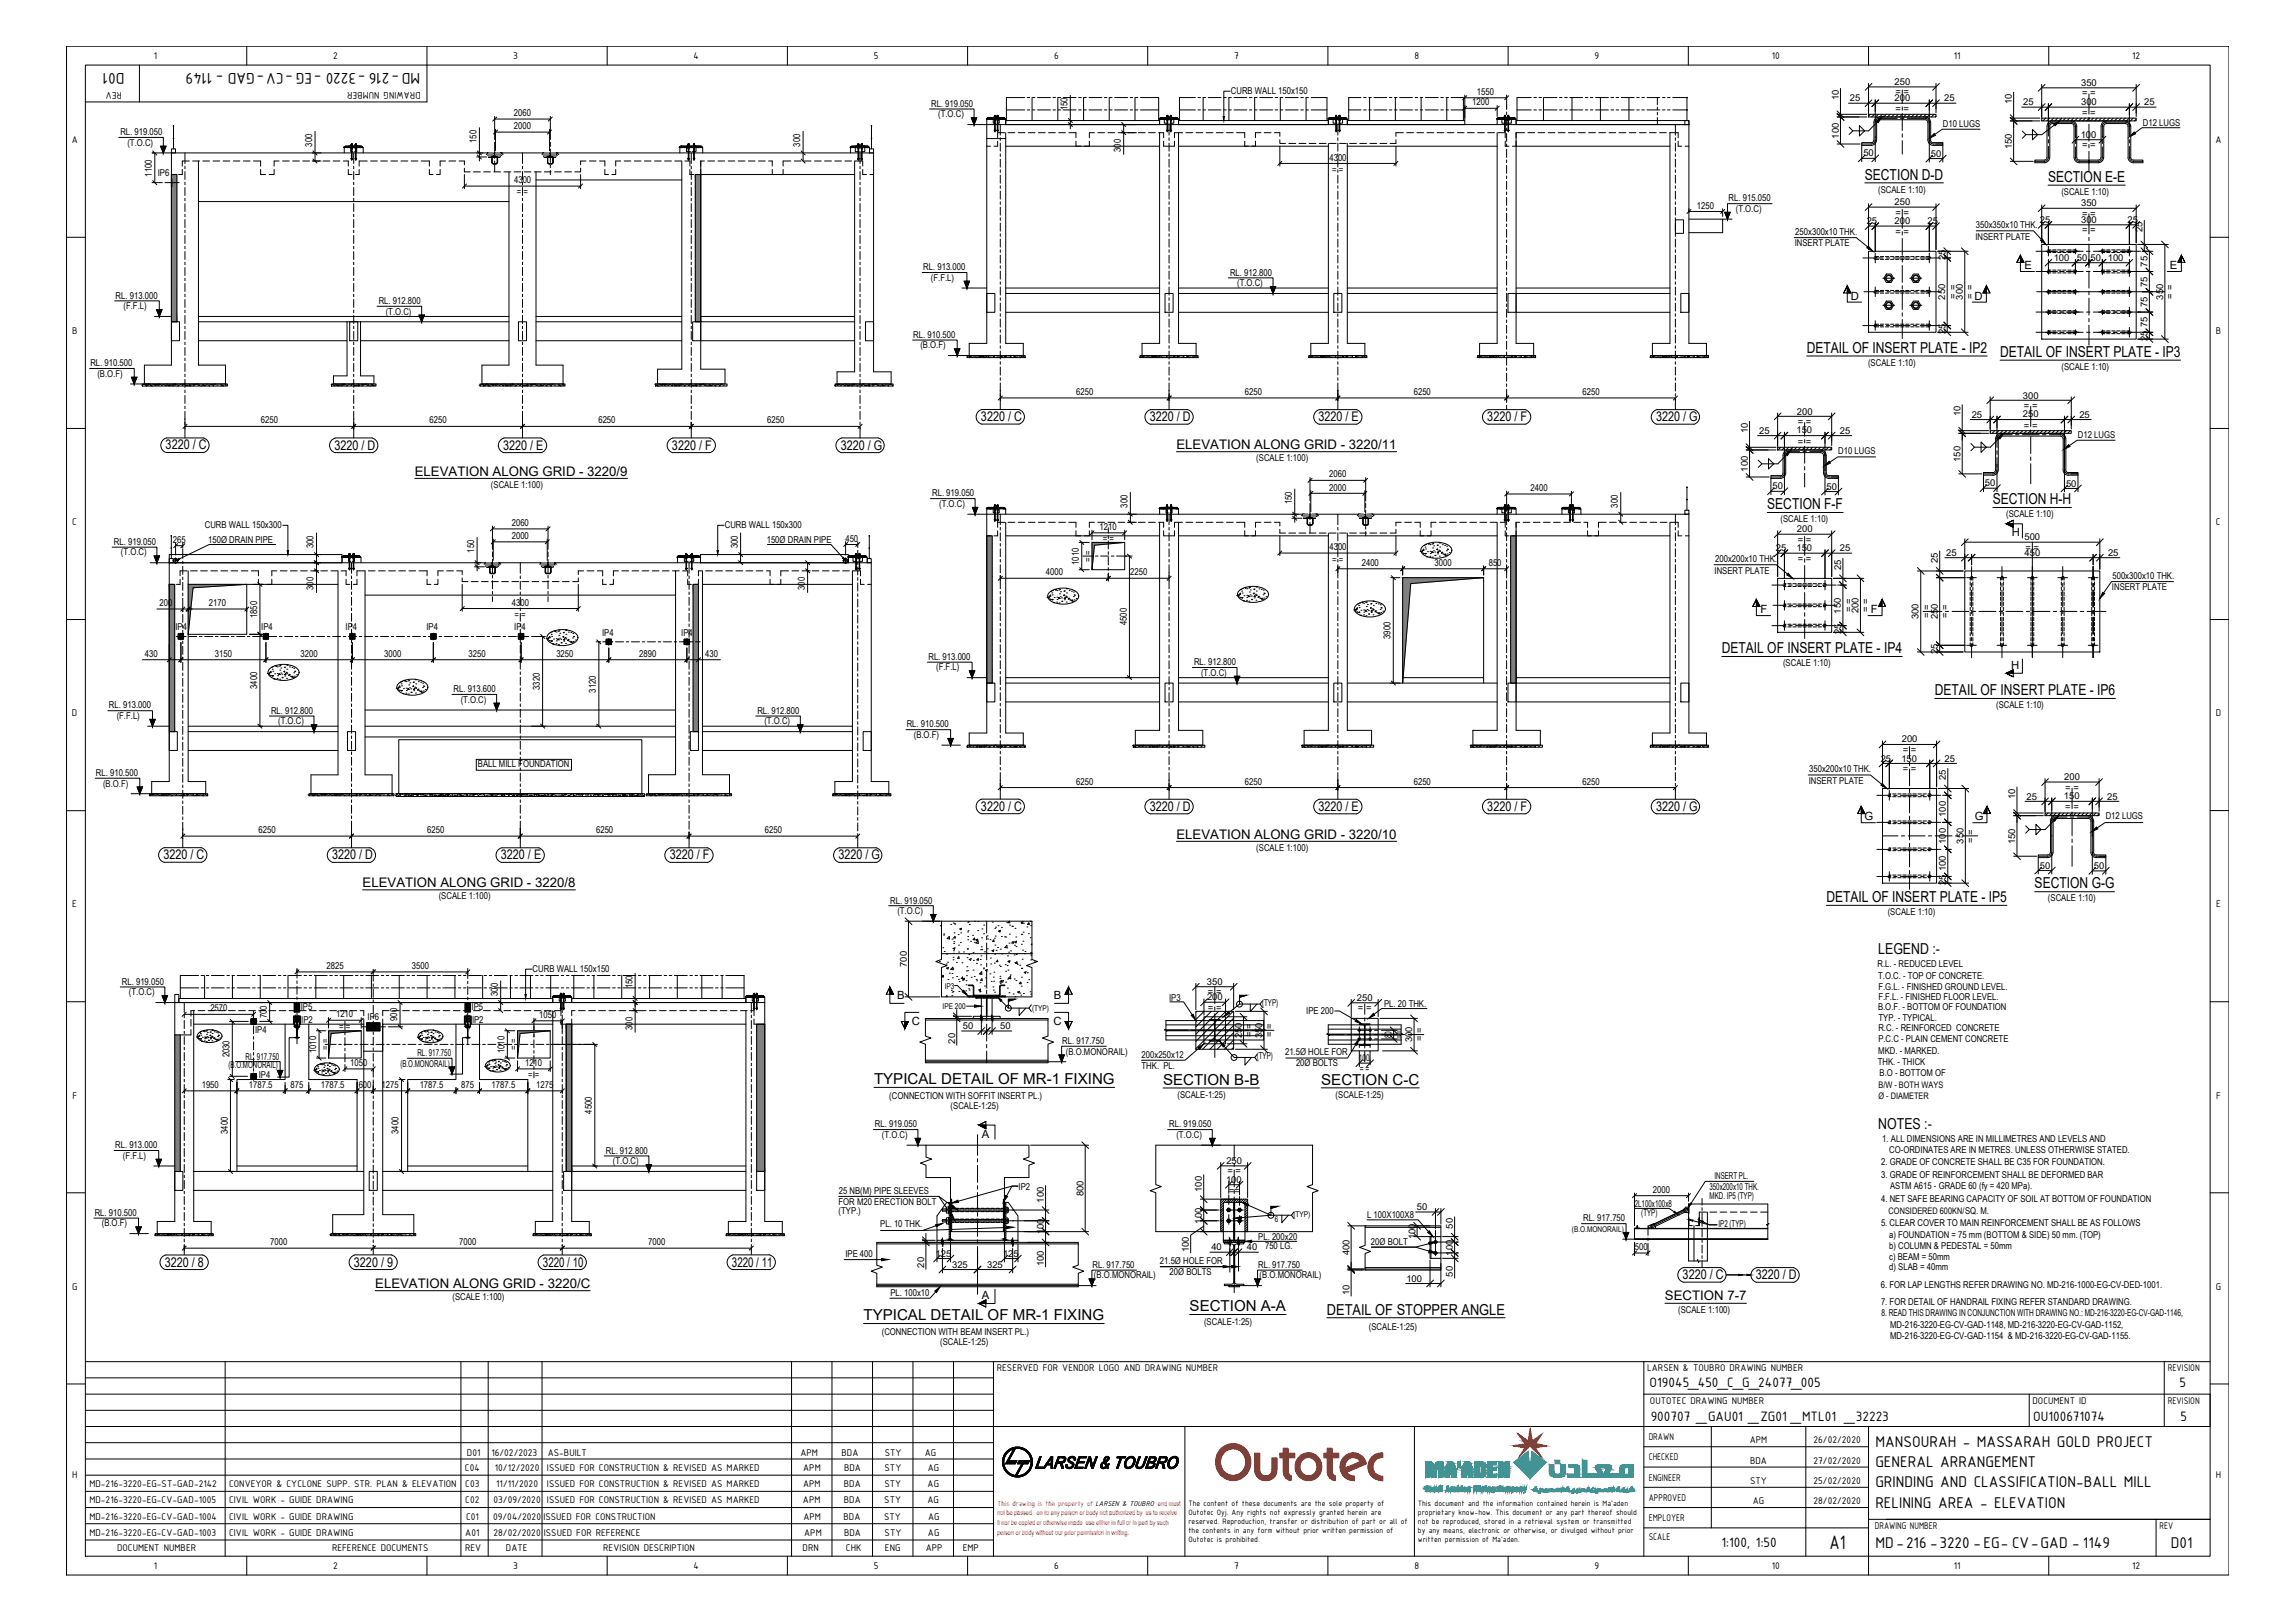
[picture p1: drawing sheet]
<svg xmlns="http://www.w3.org/2000/svg" width="841mm" height="594mm" viewBox="0 0 841 594" stroke-linecap="round" stroke-linejoin="round" font-family="sans-serif">
<defs><g id="words">
<text font-size="7.7" x="670.4" y="567.3">A1</text>
<g font-size="6.1">
<text x="45.6" y="26.8" transform="rotate(180 45.6 26.8)">D01</text>
<text x="154" y="26.8" transform="rotate(180 154 26.8)">MD-216 -3220 -EG -CV-GAD - 1149</text>
<text x="687.2" y="529.9">MANSOURAH - MASSARAH GOLD PROJECT</text>
<text x="687.2" y="537.3">GENERAL ARRANGEMENT</text>
<text x="687.2" y="544.7">GRINDING AND CLASSIFICATION-BALL MILL</text>
<text x="687.2" y="552.2">RELINING AREA - ELEVATION</text>
<text x="687.2" y="567">MD-216 -3220 -EG- CV-GAD - 1149</text>
<text x="795.6" y="567">D01</text>
</g>
<g font-size="5.5">
<text x="683.4" y="65.8">SECTION D-D</text>
<text x="750.5" y="66.6">SECTION E-E</text>
<text x="662.1" y="129.2">DETAIL OF INSERT PLATE - IP2</text>
<text x="733" y="130.8">DETAIL OF INSERT PLATE - IP3</text>
<text x="730.3" y="184.7">SECTION H-H</text>
<text x="647.6" y="186.5">SECTION F-F</text>
<text x="630.9" y="239.3">DETAIL OF INSERT PLATE - IP4</text>
<text x="709" y="254.6">DETAIL OF INSERT PLATE - IP6</text>
<text x="745.6" y="325.4">SECTION G-G</text>
<text x="669.3" y="330.4">DETAIL OF INSERT PLATE - IP5</text>
<text x="688.3" y="349.5">LEGEND :-</text>
<text x="320.3" y="397.1">TYPICAL DETAIL OF MR-1 FIXING</text>
<text x="426.2" y="397.3">SECTION B-B</text>
<text x="484.2" y="397.3">SECTION C-C</text>
<text x="688.3" y="413.5">NOTES :-</text>
<text x="316.4" y="483.6">TYPICAL DETAIL OF MR-1 FIXING</text>
<text x="435.9" y="480.3">SECTION A-A</text>
<text x="486.2" y="481.5">DETAIL OF STOPPER ANGLE</text>
</g>
<g font-size="5.4">
<text x="604.5" y="508.1">O19045_450_C_G_24077_005</text>
<text x="798.7" y="508.1">5</text>
<text x="604.9" y="520.5">900707 _GAU01 _ZG01 _MTL01 _32223</text>
<text x="745.1" y="520.5">OU100671074</text>
<text x="799" y="520.5">5</text>
<text x="630.9" y="566.5">1:100, 1:50</text>
</g>
<g font-size="4.8">
<text x="359.5" y="154.2">3220 / C</text>
<text x="421.3" y="154.3">3220 / D</text>
<text x="483.2" y="154.3">3220 / E</text>
<text x="545" y="154.3">3220 / F</text>
<text x="606.9" y="154.3">3220 / G</text>
<text x="60.7" y="164.6">3220 / C</text>
<text x="122.6" y="164.7">3220 / D</text>
<text x="184.4" y="164.7">3220 / E</text>
<text x="246.3" y="164.7">3220 / F</text>
<text x="308.1" y="164.7">3220 / G</text>
<text x="431.1" y="164.4">ELEVATION ALONG GRID - 3220/11</text>
<text x="152" y="174.2">ELEVATION ALONG GRID - 3220/9</text>
<text x="359.5" y="296.9">3220 / C</text>
<text x="421.3" y="297">3220 / D</text>
<text x="483.2" y="297">3220 / E</text>
<text x="545" y="297">3220 / F</text>
<text x="606.9" y="297">3220 / G</text>
<text x="431.1" y="307.1">ELEVATION ALONG GRID - 3220/10</text>
<text x="59.9" y="314.7">3220 / C</text>
<text x="121.7" y="314.7">3220 / D</text>
<text x="183.6" y="314.7">3220 / E</text>
<text x="245.4" y="314.7">3220 / F</text>
<text x="307.3" y="314.7">3220 / G</text>
<text x="132.9" y="324.9">ELEVATION ALONG GRID - 3220/8</text>
<text x="60.4" y="463.9">3220 / 8</text>
<text x="129.7" y="463.9">3220 / 9</text>
<text x="199" y="463.9">3220 / 10</text>
<text x="268.2" y="463.9">3220 / 11</text>
<text x="137.5" y="471.7">ELEVATION ALONG GRID - 3220/C</text>
<text x="616.6" y="468.5">3220 / C</text>
<text x="643.4" y="468.5">3220 / D</text>
<text x="610.2" y="476.3">SECTION 7-7</text>
</g>
<g font-size="4.2">
<text x="683.3" y="300.4">G</text>
<text x="723.7" y="300.4">G</text>
</g>
<g font-size="4.1">
<text x="741.8" y="98.6">E</text>
<text x="795.2" y="98.6">E</text>
<text x="678.3" y="109.7">D</text>
<text x="723.6" y="109.7">D</text>
<text x="737.2" y="196.2">H</text>
<text x="645.2" y="224.6">F</text>
<text x="685.6" y="224.6">F</text>
<text x="737" y="244.9">H</text>
<text x="328.8" y="365.8">B</text>
<text x="386.2" y="365.8">B</text>
<text x="334.1" y="375.5">C</text>
<text x="386" y="375.5">C</text>
<text x="359.8" y="416.9">A</text>
<text x="359.8" y="475.6">A</text>
</g>
<g font-size="3.8">
<text x="56.4" y="21.5">1</text>
<text x="122" y="21.6">2</text>
<text x="188.1" y="21.5">3</text>
<text x="254.1" y="21.5">4</text>
<text x="320.2" y="21.5">5</text>
<text x="386.3" y="21.5">6</text>
<text x="452.3" y="21.5">7</text>
<text x="518.3" y="21.5">8</text>
<text x="584.4" y="21.5">9</text>
<text x="649.3" y="21.5">10</text>
<text x="715.9" y="21.5">11</text>
<text x="781.3" y="21.6">12</text>
<text x="44.7" y="33.7" transform="rotate(180 44.7 33.7)">REV</text>
<text x="154.2" y="33.7" transform="rotate(180 154.2 33.7)">DRAWING NUMBER</text>
<text x="26.4" y="52.4">A</text>
<text x="811.9" y="52.4">A</text>
<text x="26.5" y="122.4">B</text>
<text x="812" y="122.4">B</text>
<text x="26.5" y="192.4">C</text>
<text x="812" y="192.4">C</text>
<text x="26.4" y="262.4">D</text>
<text x="812" y="262.4">D</text>
<text x="26.5" y="332.4">E</text>
<text x="812.1" y="332.4">E</text>
<text x="26.5" y="402.4">F</text>
<text x="812.1" y="402.4">F</text>
<text x="26.5" y="472.4">G</text>
<text x="812" y="472.4">G</text>
<text x="365.3" y="502.2">RESERVED FOR VENDOR LOGO AND DRAWING NUMBER</text>
<text x="603.6" y="502.2">LARSEN &amp; TOUBRO DRAWING NUMBER</text>
<text x="794.4" y="502.2">REVISION</text>
<text x="604.6" y="514.1">OUTOTEC DRAWING NUMBER</text>
<text x="744.9" y="514.1">DOCUMENT ID</text>
<text x="794.4" y="514.1">REVISION</text>
<text x="604.2" y="527.4">DRAWN</text>
<text x="171.1" y="533.1">D01</text>
<text x="180.1" y="533.1">16/02/2023</text>
<text x="200.7" y="533.1">AS-BUILT</text>
<text x="293.3" y="533.1">APM</text>
<text x="308.4" y="533.1">BDA</text>
<text x="324.2" y="533.1">STY</text>
<text x="338.9" y="533.1">AG</text>
<text x="641.2" y="528.7">APM</text>
<text x="664.6" y="528.7">26/02/2020</text>
<text x="170.4" y="538.8">C04</text>
<text x="181.4" y="538.8">10/12/2020</text>
<text x="200.4" y="538.8">ISSUED FOR CONSTRUCTION &amp; REVISED AS MARKED</text>
<text x="294.3" y="538.8">APM</text>
<text x="309.3" y="538.8">BDA</text>
<text x="324.1" y="538.8">STY</text>
<text x="340" y="538.8">AG</text>
<text x="604.2" y="534.8">CHECKED</text>
<text x="641.3" y="536.1">BDA</text>
<text x="664.6" y="536.1">27/02/2020</text>
<text x="26.5" y="541.4">H</text>
<text x="32.8" y="544.7">MD-216-3220-EG-ST-GAD-2142</text>
<text x="84" y="544.7">CONVEYOR &amp; CYCLONE SUPP. STR. PLAN &amp; ELEVATION</text>
<text x="170.5" y="544.7">C03</text>
<text x="181.9" y="544.7">11/11/2020</text>
<text x="200.4" y="544.7">ISSUED FOR CONSTRUCTION &amp; REVISED AS MARKED</text>
<text x="294.3" y="544.7">APM</text>
<text x="309.2" y="544.7">BDA</text>
<text x="324.1" y="544.7">STY</text>
<text x="339.9" y="544.7">AG</text>
<text x="604.2" y="542.3">ENGINEER</text>
<text x="641.3" y="543.5">STY</text>
<text x="664.6" y="543.5">25/02/2020</text>
<text x="812" y="541.4">H</text>
<text x="32.8" y="550.7">MD-216-3220-EG-CV-GAD-1005</text>
<text x="84" y="550.7">CIVIL WORK - GUIDE DRAWING</text>
<text x="170.5" y="550.7">C02</text>
<text x="180.8" y="550.7">03/09/2020</text>
<text x="200.4" y="550.7">ISSUED FOR CONSTRUCTION &amp; REVISED AS MARKED</text>
<text x="294.3" y="550.7">APM</text>
<text x="309.2" y="550.7">BDA</text>
<text x="324.1" y="550.7">STY</text>
<text x="339.9" y="550.7">AG</text>
<text x="604.2" y="549.7">APPROVED</text>
<text x="642.4" y="550.9">AG</text>
<text x="664.6" y="550.9">28/02/2020</text>
<text x="32.8" y="556.6">MD-216-3220-EG-CV-GAD-1004</text>
<text x="84" y="556.6">CIVIL WORK - GUIDE DRAWING</text>
<text x="170.8" y="556.6">C01</text>
<text x="180.7" y="556.6">09/04/2020</text>
<text x="199.1" y="556.6">ISSUED FOR CONSTRUCTION</text>
<text x="294.4" y="556.6">APM</text>
<text x="309.1" y="556.6">BDA</text>
<text x="324" y="556.6">STY</text>
<text x="340.1" y="556.6">AG</text>
<text x="604.2" y="557.1">EMPLOYER</text>
<text x="32.8" y="562.6">MD-216-3220-EG-CV-GAD-1003</text>
<text x="84" y="562.6">CIVIL WORK - GUIDE DRAWING</text>
<text x="170.5" y="562.6">A01</text>
<text x="180.8" y="562.6">28/02/2020</text>
<text x="199.3" y="562.6">ISSUED FOR REFERENCE</text>
<text x="294.7" y="562.6">APM</text>
<text x="309.3" y="562.6">BDA</text>
<text x="324.2" y="562.6">STY</text>
<text x="340.1" y="562.6">AG</text>
<text x="604.2" y="563.9">SCALE</text>
<text x="687.1" y="560.2">DRAWING NUMBER</text>
<text x="791.4" y="560.2">REV</text>
<text x="42.9" y="568.2">DOCUMENT NUMBER</text>
<text x="121.7" y="568.2">REFERENCE DOCUMENTS</text>
<text x="170.4" y="568.2">REV</text>
<text x="185.4" y="568.2">DATE</text>
<text x="221.1" y="568.2">REVISION DESCRIPTION</text>
<text x="294.1" y="568.2">DRN</text>
<text x="310" y="568.2">CHK</text>
<text x="324.3" y="568.2">ENG</text>
<text x="339.3" y="568.2">APP</text>
<text x="352.8" y="568.2">EMP</text>
<text x="56.4" y="574.6">1</text>
<text x="122" y="574.6">2</text>
<text x="188.1" y="574.5">3</text>
<text x="254.1" y="574.6">4</text>
<text x="320.2" y="574.5">5</text>
<text x="386.3" y="574.6">6</text>
<text x="452.3" y="574.6">7</text>
<text x="518.3" y="574.6">8</text>
<text x="584.4" y="574.7">9</text>
<text x="649.3" y="574.6">10</text>
<text x="715.9" y="574.6">11</text>
<text x="781.3" y="574.6">12</text>
</g>
<g font-size="3.5">
<text x="451.1" y="34.4">CURB WALL 150x150</text>
<text x="541.2" y="34.8">1550</text>
<text x="694.3" y="31.2">250</text>
<text x="694.6" y="34.9">= =</text>
<text x="762.6" y="31.5">350</text>
<text x="763" y="35.3">= =</text>
<text x="341.2" y="39.1">RL. 919.050</text>
<text x="391.2" y="40.5" transform="rotate(-90 391.2 40.5)">150</text>
<text x="539.5" y="38.6">1200</text>
<text x="673.8" y="36.7" transform="rotate(-90 673.8 36.7)">10</text>
<text x="677.9" y="37.1">25</text>
<text x="694.3" y="37">200</text>
<text x="694.6" y="41.1">= =</text>
<text x="712.5" y="37.1">25</text>
<text x="737.2" y="38.1" transform="rotate(-90 737.2 38.1)">10</text>
<text x="741.4" y="38.6">25</text>
<text x="762.6" y="38.4">300</text>
<text x="785.8" y="38.6">25</text>
<text x="188.3" y="42.6">2060</text>
<text x="188.3" y="47.3">2000</text>
<text x="343.8" y="43">(T.O.C)</text>
<text x="712" y="46.4">D10 LUGS</text>
<text x="763" y="42.5">= =</text>
<text x="785.2" y="46.1">D12 LUGS</text>
<text x="44.1" y="49.5">RL. 919.050</text>
<text x="46.7" y="53.4">(T.O.C)</text>
<text x="114.4" y="53.7" transform="rotate(-90 114.4 53.7)">300</text>
<text x="174.6" y="52.4" transform="rotate(-90 174.6 52.4)">150</text>
<text x="293.3" y="53.7" transform="rotate(-90 293.3 53.7)">300</text>
<text x="673.8" y="50.8" transform="rotate(-90 673.8 50.8)">100</text>
<text x="762.5" y="50.5">100</text>
<text x="410.8" y="55.7" transform="rotate(-90 410.8 55.7)">300</text>
<text x="487.2" y="58.8">4300</text>
<text x="682.8" y="57.3">50</text>
<text x="707.6" y="57.4">50</text>
<text x="737.2" y="54.7" transform="rotate(-90 737.2 54.7)">150</text>
<text x="763" y="54.3">= =</text>
<text x="55.7" y="64.7" transform="rotate(-90 55.7 64.7)">1100</text>
<text x="57.8" y="64.6">IP6</text>
<text x="488.2" y="63.3">= =</text>
<text x="188.4" y="67.1">4300</text>
<text x="189.4" y="71.6">= =</text>
<text x="688.3" y="70.5">(SCALE 1:10)</text>
<text x="755.4" y="71.3">(SCALE 1:10)</text>
<text x="621.9" y="76.4">1250</text>
<text x="633.5" y="73.7">RL. 915.050</text>
<text x="636.1" y="77.6">(T.O.C)</text>
<text x="694.3" y="75.1">250</text>
<text x="762.6" y="75.5">350</text>
<text x="684.1" y="82.2">25</text>
<text x="694.3" y="82.2">200</text>
<text x="694.6" y="79.2">= =</text>
<text x="706.3" y="82.2">25</text>
<text x="724.1" y="83.6">350x350x10 THK.</text>
<text x="747.5" y="81.7">25</text>
<text x="762.6" y="81.7">300</text>
<text x="763" y="79.6">= =</text>
<text x="779.7" y="81.7">25</text>
<text x="657.9" y="86.1">250x300x10 THK.</text>
<text x="694.6" y="85.9">= =</text>
<text x="723.9" y="87.8">INSERT PLATE</text>
<text x="763" y="85.4">= =</text>
<text x="785.1" y="85" transform="rotate(-90 785.1 85)">25</text>
<text x="657.7" y="90.3">INSERT PLATE</text>
<text x="712.9" y="95.2" transform="rotate(-90 712.9 95.2)">25</text>
<text x="752.6" y="95.5">100</text>
<text x="761.1" y="95.5">50</text>
<text x="766.1" y="95.5">50</text>
<text x="772.4" y="95.5">100</text>
<text x="338.3" y="99">RL. 913.000</text>
<text x="450.8" y="101">RL. 912.800</text>
<text x="787" y="97.7" transform="rotate(-90 787 97.7)">75</text>
<text x="341.2" y="102.9">(F.F.L)</text>
<text x="453.3" y="104.8">(T.O.C)</text>
<text x="787" y="105.1" transform="rotate(-90 787 105.1)">75</text>
<text x="42.4" y="109.4">RL. 913.000</text>
<text x="45.3" y="113.2">(F.F.L)</text>
<text x="138.8" y="111.4">RL. 912.800</text>
<text x="712.8" y="109.7" transform="rotate(-90 712.8 109.7)">250</text>
<text x="716.9" y="109.3" transform="rotate(-90 716.9 109.3)">= =</text>
<text x="719.3" y="109.7" transform="rotate(-90 719.3 109.7)">300</text>
<text x="723.1" y="109.3" transform="rotate(-90 723.1 109.3)">= =</text>
<text x="787" y="112.5" transform="rotate(-90 787 112.5)">75</text>
<text x="792.7" y="109.7" transform="rotate(-90 792.7 109.7)">350</text>
<text x="796.4" y="109.3" transform="rotate(-90 796.4 109.3)">= =</text>
<text x="141.4" y="115.2">(T.O.C)</text>
<text x="787" y="119.9" transform="rotate(-90 787 119.9)">75</text>
<text x="334.7" y="123.7">RL. 910.500</text>
<text x="712.9" y="122.4" transform="rotate(-90 712.9 122.4)">25</text>
<text x="787" y="124.8" transform="rotate(-90 787 124.8)">25</text>
<text x="337.3" y="127.6">(B.O.F)</text>
<text x="33.1" y="134.1">RL. 910.500</text>
<text x="684.6" y="133.9">(SCALE 1:10)</text>
<text x="755.4" y="135.5">(SCALE 1:10)</text>
<text x="35.7" y="138">(B.O.F)</text>
<text x="394.4" y="144.7">6250</text>
<text x="456.2" y="144.7">6250</text>
<text x="518.1" y="144.7">6250</text>
<text x="579.9" y="144.7">6250</text>
<text x="741.3" y="146">300</text>
<text x="741.7" y="149.7">= =</text>
<text x="95.6" y="155.1">6250</text>
<text x="157.4" y="155.1">6250</text>
<text x="219.3" y="155.1">6250</text>
<text x="281.1" y="155.1">6250</text>
<text x="658.5" y="151.8">200</text>
<text x="658.8" y="155.6">= =</text>
<text x="718.4" y="152.5" transform="rotate(-90 718.4 152.5)">10</text>
<text x="722.5" y="153">25</text>
<text x="741.3" y="152.9">250</text>
<text x="762" y="153">25</text>
<text x="640.5" y="158.6" transform="rotate(-90 640.5 158.6)">10</text>
<text x="644.7" y="158.9">25</text>
<text x="658.3" y="158.7">150</text>
<text x="674.2" y="158.9">25</text>
<text x="741.7" y="157">= =</text>
<text x="761.4" y="160.5">D12 LUGS</text>
<text x="658.8" y="162.9">= =</text>
<text x="673.7" y="166.4">D10 LUGS</text>
<text x="460.4" y="169">(SCALE 1:100)</text>
<text x="640.5" y="172.8" transform="rotate(-90 640.5 172.8)">100</text>
<text x="718.4" y="169.1" transform="rotate(-90 718.4 169.1)">150</text>
<text x="179.9" y="178.7">(SCALE 1:100)</text>
<text x="487.1" y="174.9">2060</text>
<text x="487.1" y="179.7">2000</text>
<text x="560.9" y="179.9">2400</text>
<text x="649.5" y="179.3">50</text>
<text x="669.3" y="179.4">50</text>
<text x="727.4" y="178.1">50</text>
<text x="757.1" y="178.3">50</text>
<text x="341.6" y="181.8">RL. 919.050</text>
<text x="344.2" y="185.7">(T.O.C)</text>
<text x="413.2" y="186" transform="rotate(-90 413.2 186)">300</text>
<text x="473.4" y="184.7" transform="rotate(-90 473.4 184.7)">150</text>
<text x="592.9" y="186" transform="rotate(-90 592.9 186)">300</text>
<text x="652.5" y="191.2">(SCALE 1:10)</text>
<text x="735.2" y="189.4">(SCALE 1:10)</text>
<text x="75.1" y="193.4">CURB WALL 150x300</text>
<text x="187.5" y="192.7">2060</text>
<text x="187.5" y="197.4">2000</text>
<text x="265.6" y="193.4">CURB WALL 150x300</text>
<text x="402.9" y="194.1">1210</text>
<text x="658.5" y="194.9">200</text>
<text x="741.9" y="197.9">500</text>
<text x="41.7" y="199.6">RL. 919.050</text>
<text x="44.3" y="203.5">(T.O.C)</text>
<text x="63.3" y="198.8">265</text>
<text x="76.3" y="198.9">150Ø DRAIN PIPE</text>
<text x="114.9" y="200.8" transform="rotate(-90 114.9 200.8)">300</text>
<text x="173.8" y="202.4" transform="rotate(-90 173.8 202.4)">150</text>
<text x="270.4" y="200.8" transform="rotate(-90 270.4 200.8)">300</text>
<text x="281" y="198.9">150Ø DRAIN PIPE</text>
<text x="309.8" y="198.4">450</text>
<text x="404.1" y="198.6">= =</text>
<text x="487.2" y="201.5">4300</text>
<text x="650.7" y="202">25</text>
<text x="658.3" y="202">150</text>
<text x="658.8" y="199">= =</text>
<text x="674.2" y="202">25</text>
<text x="713.2" y="203.6">25</text>
<text x="741.9" y="203.6">450</text>
<text x="742.3" y="201.7">= =</text>
<text x="772.5" y="203.6">25</text>
<text x="395.4" y="206.9" transform="rotate(-90 395.4 206.9)">1010</text>
<text x="399.9" y="205.7" transform="rotate(-90 399.9 205.7)">= =</text>
<text x="488.2" y="206">= =</text>
<text x="499" y="207.3">2400</text>
<text x="525.7" y="207.3">3000</text>
<text x="545.5" y="207.3">850</text>
<text x="628.5" y="205.9">200x200x10 THK.</text>
<text x="658.8" y="205.7">= =</text>
<text x="674.7" y="208.8" transform="rotate(-90 674.7 208.8)">25</text>
<text x="710.1" y="206.1" transform="rotate(-90 710.1 206.1)">25</text>
<text x="383.2" y="210.8">4000</text>
<text x="414.1" y="210.8">2250</text>
<text x="628.3" y="210.1">INSERT PLATE</text>
<text x="774.1" y="212">500x300x10 THK.</text>
<text x="114.9" y="216.1" transform="rotate(-90 114.9 216.1)">300</text>
<text x="187.6" y="221.9">4300</text>
<text x="294.9" y="216.1" transform="rotate(-90 294.9 216.1)">300</text>
<text x="773.9" y="216.2">INSERT PLATE</text>
<text x="58.4" y="222">200</text>
<text x="76.6" y="222">2170</text>
<text x="94.2" y="226.4" transform="rotate(-90 94.2 226.4)">1850</text>
<text x="188.6" y="226.4">= =</text>
<text x="674.5" y="224.7" transform="rotate(-90 674.5 224.7)">150</text>
<text x="678.6" y="224.2" transform="rotate(-90 678.6 224.2)">= =</text>
<text x="681.1" y="224.6" transform="rotate(-90 681.1 224.6)">200</text>
<text x="684.9" y="224.2" transform="rotate(-90 684.9 224.2)">= =</text>
<text x="703" y="226.8" transform="rotate(-90 703 226.8)">300</text>
<text x="707.2" y="226.4" transform="rotate(-90 707.2 226.4)">= =</text>
<text x="710.1" y="226.8" transform="rotate(-90 710.1 226.8)">250</text>
<text x="713.9" y="226.4" transform="rotate(-90 713.9 226.4)">= =</text>
<text x="64.3" y="230.9">IP4</text>
<text x="95.8" y="230.9">IP4</text>
<text x="126.6" y="230.9">IP4</text>
<text x="156.3" y="230.9">IP4</text>
<text x="188.5" y="230.9">IP4</text>
<text x="220.6" y="232.9">IP4</text>
<text x="249.6" y="232.9">IP4</text>
<text x="412.9" y="229" transform="rotate(-90 412.9 229)">4500</text>
<text x="674.7" y="232.3" transform="rotate(-90 674.7 232.3)">25</text>
<text x="509.6" y="234" transform="rotate(-90 509.6 234)">3900</text>
<text x="710.1" y="239.5" transform="rotate(-90 710.1 239.5)">25</text>
<text x="53.1" y="240.6">430</text>
<text x="78.7" y="240.6">3150</text>
<text x="110.2" y="240.6">3200</text>
<text x="140.8" y="240.6">3000</text>
<text x="171.7" y="240.6">3250</text>
<text x="203.9" y="240.6">3250</text>
<text x="234.3" y="240.6">2890</text>
<text x="258.4" y="240.6">430</text>
<text x="340.2" y="241.7">RL. 913.000</text>
<text x="343.1" y="245.6">(F.F.L)</text>
<text x="437.6" y="243.7">RL. 912.800</text>
<text x="653.4" y="244">(SCALE 1:10)</text>
<text x="440.1" y="247.5">(T.O.C)</text>
<text x="94.2" y="252.3" transform="rotate(-90 94.2 252.3)">3400</text>
<text x="166.2" y="253.5">RL. 913.600</text>
<text x="168.8" y="257.4">(T.O.C)</text>
<text x="197.8" y="252.7" transform="rotate(-90 197.8 252.7)">3320</text>
<text x="218.4" y="253.7" transform="rotate(-90 218.4 253.7)">3120</text>
<text x="39.9" y="259.5">RL. 913.000</text>
<text x="42.8" y="263.4">(F.F.L)</text>
<text x="99.3" y="261.5">RL. 912.800</text>
<text x="277.5" y="261.5">RL. 912.800</text>
<text x="731.5" y="259.3">(SCALE 1:10)</text>
<text x="101.9" y="265.3">(T.O.C)</text>
<text x="280.1" y="265.3">(T.O.C)</text>
<text x="332.3" y="266.4">RL. 910.500</text>
<text x="334.9" y="270.3">(B.O.F)</text>
<text x="696.9" y="271.8">200</text>
<text x="697.3" y="276">= =</text>
<text x="175.1" y="280.9">BALL MILL FOUNDATION</text>
<text x="689.2" y="278.9">25</text>
<text x="696.8" y="278.9">150</text>
<text x="712.6" y="278.9">25</text>
<text x="35.1" y="284.2">RL. 910.500</text>
<text x="394.4" y="287.4">6250</text>
<text x="456.2" y="287.4">6250</text>
<text x="518.1" y="287.4">6250</text>
<text x="579.9" y="287.4">6250</text>
<text x="662.8" y="287.1">INSERT PLATE</text>
<text x="663" y="282.9">350x200x10 THK.</text>
<text x="697.3" y="282.7">= =</text>
<text x="713.1" y="285.8" transform="rotate(-90 713.1 285.8)">25</text>
<text x="756.5" y="285.8">200</text>
<text x="37.8" y="288.1">(B.O.F)</text>
<text x="738.5" y="292.6" transform="rotate(-90 738.5 292.6)">10</text>
<text x="742.6" y="292.9">25</text>
<text x="756.3" y="292.7">150</text>
<text x="756.8" y="289.6">= =</text>
<text x="772.2" y="292.9">25</text>
<text x="713.1" y="299.2" transform="rotate(-90 713.1 299.2)">100</text>
<text x="756.8" y="296.8">= =</text>
<text x="94.8" y="305.2">6250</text>
<text x="156.6" y="305.2">6250</text>
<text x="218.4" y="305.2">6250</text>
<text x="280.3" y="305.2">6250</text>
<text x="771.7" y="300.1">D12 LUGS</text>
<text x="460.4" y="311.7">(SCALE 1:100)</text>
<text x="713.1" y="309.1" transform="rotate(-90 713.1 309.1)">100</text>
<text x="719.5" y="309" transform="rotate(-90 719.5 309)">350</text>
<text x="723.3" y="308.7" transform="rotate(-90 723.3 308.7)">= =</text>
<text x="738.5" y="309.2" transform="rotate(-90 738.5 309.2)">150</text>
<text x="713.1" y="319" transform="rotate(-90 713.1 319)">100</text>
<text x="747.5" y="318.2">50</text>
<text x="767.3" y="318.3">50</text>
<text x="160.8" y="329.4">(SCALE 1:100)</text>
<text x="713.1" y="324.1" transform="rotate(-90 713.1 324.1)">25</text>
<text x="326.3" y="330.9">RL. 919.050</text>
<text x="328.8" y="334.8">(T.O.C)</text>
<text x="691.8" y="335.1">(SCALE 1:10)</text>
<text x="750.5" y="330.1">(SCALE 1:10)</text>
<text x="119.7" y="354.9">2825</text>
<text x="151" y="354.9">3500</text>
<text x="195.2" y="356">CURB WALL 150x150</text>
<text x="332.3" y="354.2" transform="rotate(-90 332.3 354.2)">700</text>
<text x="688" y="354.2">R.L. - REDUCED LEVEL</text>
<text x="688.3" y="358.7">T.O.C. - TOP OF CONCRETE.</text>
<text x="44.7" y="360.7">RL. 919.050</text>
<text x="47.2" y="364.5">(T.O.C)</text>
<text x="182.5" y="364.8" transform="rotate(-90 182.5 364.8)">300</text>
<text x="231.7" y="362" transform="rotate(-90 231.7 362)">150</text>
<text x="442.3" y="360.8">350</text>
<text x="442.7" y="364.5">= =</text>
<text x="688.3" y="362.5">F.G.L. - FINISHED GROUND LEVEL.</text>
<text x="77.1" y="370.5">2570</text>
<text x="110.2" y="370">IP5</text>
<text x="172.8" y="370">IP5</text>
<text x="428.5" y="366.6">IP3</text>
<text x="442.3" y="366.4">200</text>
<text x="442.7" y="370.2">= =</text>
<text x="462.5" y="368.5">(TYP)</text>
<text x="478.7" y="371.3">IPE 200</text>
<text x="497.2" y="366.6">250</text>
<text x="497.6" y="370.4">= =</text>
<text x="507.2" y="368.8">PL. 20 THK.</text>
<text x="688.2" y="369.8">B.O.F. - BOTTOM OF FOUNDATION</text>
<text x="688.3" y="366.2">F.F.L. - FINISHED FLOOR LEVEL.</text>
<text x="97.8" y="373" transform="rotate(-90 97.8 373)">700</text>
<text x="110.4" y="374.6">IP2</text>
<text x="123.1" y="372.7">1210</text>
<text x="124.3" y="377.1">= =</text>
<text x="134.7" y="373.7">IP6</text>
<text x="145.6" y="374" transform="rotate(-90 145.6 374)">900</text>
<text x="173" y="374.6">IP2</text>
<text x="197.6" y="372.9">1050</text>
<text x="231.7" y="377.2" transform="rotate(-90 231.7 377.2)">300</text>
<text x="352.8" y="377">50</text>
<text x="366.5" y="377">50</text>
<text x="688.3" y="377.6">R.C. - REINFORCED CONCRETE</text>
<text x="688.4" y="374.1">TYP. - TYPICAL.</text>
<text x="93.5" y="378.2">IP4</text>
<text x="350" y="382.3" transform="rotate(-90 350 382.3)">20</text>
<text x="389.3" y="382.4">RL. 917.750</text>
<text x="455.1" y="380.2" transform="rotate(-90 455.1 380.2)">250</text>
<text x="458.8" y="379.9" transform="rotate(-90 458.8 379.9)">= =</text>
<text x="462.6" y="380.2" transform="rotate(-90 462.6 380.2)">350</text>
<text x="466.3" y="379.9" transform="rotate(-90 466.3 379.9)">= =</text>
<text x="509.9" y="380.3" transform="rotate(-90 509.9 380.3)">80</text>
<text x="514" y="380.7" transform="rotate(-90 514 380.7)">= =</text>
<text x="517.5" y="381.8" transform="rotate(-90 517.5 381.8)">300</text>
<text x="521.3" y="381.4" transform="rotate(-90 521.3 381.4)">= =</text>
<text x="688.3" y="381.7">P.C.C - PLAIN CEMENT CONCRETE</text>
<text x="84.1" y="387.3" transform="rotate(-90 84.1 387.3)">2030</text>
<text x="90" y="388.4">RL. 917.750</text>
<text x="115.9" y="385.8" transform="rotate(-90 115.9 385.8)">1010</text>
<text x="120.4" y="384.6" transform="rotate(-90 120.4 384.6)">= =</text>
<text x="153" y="386.8">RL. 917.750</text>
<text x="184.9" y="385.8" transform="rotate(-90 184.9 385.8)">1010</text>
<text x="189.4" y="384.6" transform="rotate(-90 189.4 384.6)">= =</text>
<text x="390.6" y="386.2">(B.O.MONORAIL)</text>
<text x="418.3" y="387.5">200x250x12</text>
<text x="460.5" y="388">(TYP)</text>
<text x="470.9" y="386.5">21.5Ø HOLE FOR</text>
<text x="498" y="388.6">100</text>
<text x="688.3" y="386.2">MKD. - MARKED.</text>
<text x="83.7" y="391.2">(B.O.MONORAIL)</text>
<text x="94.8" y="394.8">IP4</text>
<text x="128.4" y="390.4">1050</text>
<text x="146.7" y="390.7">(B.O.MONORAIL)</text>
<text x="192.4" y="390.4">1210</text>
<text x="193.6" y="395">= =</text>
<text x="418.3" y="391.7">THK. PL.</text>
<text x="474.9" y="390.4">20Ø BOLTS</text>
<text x="498.3" y="392.7">= =</text>
<text x="688.1" y="390.2">THK. - THICK</text>
<text x="688.8" y="394">B.O - BOTTOM OF</text>
<text x="73.9" y="398.5">1950</text>
<text x="91.2" y="398.5">1787.5</text>
<text x="106.5" y="398.5">875</text>
<text x="117.6" y="398.5">1787.5</text>
<text x="131.4" y="398.5">600</text>
<text x="139.8" y="398.5">1275</text>
<text x="153.8" y="398.5">1787.5</text>
<text x="169" y="398.5">875</text>
<text x="180.2" y="398.5">1787.5</text>
<text x="196.5" y="398.5">1275</text>
<text x="216.9" y="407.9" transform="rotate(-90 216.9 407.9)">4500</text>
<text x="325.9" y="402.4">(CONNECTION WITH SOFFIT INSERT PL.)</text>
<text x="348.4" y="406">(SCALE-1:25)</text>
<text x="431.5" y="402.3">(SCALE-1:25)</text>
<text x="489.5" y="402.2">(SCALE-1:25)</text>
<text x="320.6" y="412.9">RL. 919.050</text>
<text x="428.5" y="412.9">RL. 919.050</text>
<text x="83.4" y="415.4" transform="rotate(-90 83.4 415.4)">3400</text>
<text x="146.1" y="415.4" transform="rotate(-90 146.1 415.4)">3400</text>
<text x="323.2" y="416.8">(T.O.C)</text>
<text x="431.1" y="416.8">(T.O.C)</text>
<text x="689.8" y="418.3">1. ALL DIMENSIONS ARE IN MILLIMETRES AND LEVELS AND</text>
<text x="42.2" y="420.6">RL. 913.000</text>
<text x="45" y="424.4">(F.F.L)</text>
<text x="222" y="422.5">RL. 912.800</text>
<text x="692.3" y="422.4">CO-ORDINATES ARE IN METRES. UNLESS OTHERWISE STATED.</text>
<text x="224.6" y="426.4">(T.O.C)</text>
<text x="449.4" y="426.3">250</text>
<text x="449.8" y="430.1">= =</text>
<text x="628.3" y="431.7">INSERT PL.</text>
<text x="689.4" y="426.8">2. GRADE OF CONCRETE SHALL BE C35 FOR FOUNDATION.</text>
<text x="689.4" y="431.4">3. GRADE OF REINFORCEMENT SHALL BE DEFORMED BAR</text>
<text x="307.4" y="437.2">25 NB(M) PIPE SLEEVES</text>
<text x="373.3" y="435.8">IP2</text>
<text x="440.4" y="436.5" transform="rotate(-90 440.4 436.5)">100</text>
<text x="449.3" y="433.1">100</text>
<text x="450.3" y="437.2">==</text>
<text x="605.7" y="436.9">2000</text>
<text x="626.4" y="435.8">350x200x10 THK.</text>
<text x="692.7" y="435.6">ASTM A615 - GRADE 60 (fy = 420 MPa).</text>
<text x="307.3" y="441.4">FOR M20 ERECTION BOLT</text>
<text x="382.5" y="440.5" transform="rotate(-90 382.5 440.5)">100</text>
<text x="397" y="438.1" transform="rotate(-90 397 438.1)">800</text>
<text x="519.3" y="443.2">50</text>
<text x="599.1" y="442.2">2L100x100x8</text>
<text x="626.5" y="439.2">MKD. IP5 (TYP)</text>
<text x="689.4" y="440.3">4. NET SAFE BEARING CAPACITY OF SOIL AT BOTTOM OF FOUNDATION</text>
<text x="34.7" y="445.3">RL. 910.500</text>
<text x="37.3" y="449.2">(B.O.F)</text>
<text x="307.3" y="444.6">(TYP.)</text>
<text x="322.6" y="449.3">PL. 10 THK.</text>
<text x="440.4" y="448.1" transform="rotate(-90 440.4 448.1)">100</text>
<text x="501" y="446.2">L 100X100X8</text>
<text x="580.1" y="447.3">RL. 917.750</text>
<text x="601.5" y="445.3">(TYP)</text>
<text x="629.8" y="449.3">IP2 (TYP)</text>
<text x="689.3" y="449">5. CLEAR COVER TO MAIN REINFORCEMENT SHALL BE AS FOLLOWS</text>
<text x="382.5" y="452.1" transform="rotate(-90 382.5 452.1)">100</text>
<text x="461.1" y="454">PL. 200x20</text>
<text x="518.7" y="453.9" transform="rotate(-90 518.7 453.9)">100</text>
<text x="532.4" y="450" transform="rotate(-90 532.4 450)">50</text>
<text x="692.3" y="453.4">a) FOUNDATION = 75 mm (BOTTOM &amp; SIDE) 50 mm. (TOP)</text>
<text x="99" y="456.1">7000</text>
<text x="168.3" y="456.1">7000</text>
<text x="237.5" y="456.1">7000</text>
<text x="309.8" y="460.5">IPE 400</text>
<text x="342.9" y="460.3">125</text>
<text x="367.6" y="460.3">125</text>
<text x="435.7" y="458.6" transform="rotate(-90 435.7 458.6)">100</text>
<text x="443.9" y="458">40</text>
<text x="456.9" y="458">40</text>
<text x="463.6" y="457.5">750 LG.</text>
<text x="494.5" y="459.7" transform="rotate(-90 494.5 459.7)">400</text>
<text x="502.4" y="456.1">20Ø BOLT</text>
<text x="532.4" y="459.9" transform="rotate(-90 532.4 459.9)">100</text>
<text x="599.1" y="457.9">500</text>
<text x="692.3" y="457.5">b) COLUMN &amp; PEDESTAL = 50mm</text>
<text x="692.3" y="461.5">c) BEAM = 50mm</text>
<text x="338.6" y="464.3" transform="rotate(-90 338.6 464.3)">20</text>
<text x="348.9" y="464.4">325</text>
<text x="361.7" y="464.4">325</text>
<text x="382.5" y="463.8" transform="rotate(-90 382.5 463.8)">100</text>
<text x="400.3" y="464.4">RL. 917.750</text>
<text x="425.1" y="462.8">21.5Ø HOLE FOR</text>
<text x="428.6" y="467.1">20Ø BOLTS</text>
<text x="461.1" y="464.4">RL. 917.750</text>
<text x="532.4" y="467.6" transform="rotate(-90 532.4 467.6)">50</text>
<text x="692.3" y="465.2">d) SLAB = 40mm</text>
<text x="400.9" y="468.2">(B.O.MONORAIL)</text>
<text x="461.6" y="468.2">(B.O.MONORAIL)</text>
<text x="515.4" y="469.4">100</text>
<text x="689.2" y="471.6">6. FOR LAP LENGTHS REFER DRAWING NO. MD-216-1000-EG-CV-DED-1001.</text>
<text x="165.8" y="476.2">(SCALE 1:100)</text>
<text x="326.3" y="474.9">PL. 100x10</text>
<text x="494.5" y="474.5" transform="rotate(-90 494.5 474.5)">10</text>
<text x="689.3" y="477.9">7. FOR DETAIL OF HANDRAIL FIXING REFER STANDARD DRAWING.</text>
<text x="441.2" y="485.2">(SCALE-1:25)</text>
<text x="615" y="481">(SCALE 1:100)</text>
<text x="689.5" y="482">8. READ THIS DRAWING IN CONJUNCTION WITH DRAWING NO.: MD-216-3220-EG-CV-GAD-1146,</text>
<text x="323.1" y="488.9">(CONNECTION WITH BEAM INSERT PL.)</text>
<text x="501.6" y="487">(SCALE-1:25)</text>
<text x="692.7" y="486.3">MD-216-3220-EG-CV-GAD-1148, MD-216-3220-EG-CV-GAD-1152,</text>
<text x="692.7" y="490.5">MD-216-3220-EG-CV-GAD-1154 &amp; MD-216-3220-EG-CV-GAD-1155.</text>
<text x="344.6" y="492.5">(SCALE-1:25)</text>
</g>
<g font-size="3.3">
<text x="688.4" y="398.6">B/W - BOTH WAYS</text>
<text x="688.4" y="402.5">Ø - DIAMETER</text>
<text x="692.1" y="444.5">CONSIDERED 600KN/SQ. M.</text>
</g>
<g font-size="3.1">
<text x="435.5" y="551.7">The content of these documents are the sole property of</text>
<text x="519.6" y="551.7">This document and the information contained herein is Ma'aden</text>
<text x="435.5" y="554.9">Outotec Oyj. Any rights not expressly granted herein are</text>
<text x="519.6" y="554.9">proprietary know-how. This document or any part thereof should</text>
<text x="435.5" y="558.2">reserved. Reproduction, transfer or distribution of part or all of</text>
<text x="435.5" y="561.6">the contents in any form without prior written permission of</text>
<text x="519.6" y="558.2">not be reproduced, stored in a retrieval system or transmitted</text>
<text x="519.6" y="561.6">by any means, electronic or otherwise, or divulged without prior</text>
<text x="435.5" y="564.9">Outotec is prohibited.</text>
<text x="519.6" y="564.9">written permission of Ma'aden.</text>
</g>
<g font-size="2.9">
<text x="346.2" y="362.1">IP3</text>
<text x="345.4" y="369.4">IPE 200</text>
<text x="378.2" y="370.1">(TYP)</text>
<text x="467.1" y="447.6">6</text>
<text x="474" y="445.8">(TYP)</text>
<text x="576" y="451.2">(B.O.MONORAIL)</text>
</g>
<text font-size="2.8" fill="#f00" x="365.5" y="551.5">This drawing is the property of LARSEN &amp; TOUBRO and must</text>
<g font-size="2.5" fill="#f00">
<text x="365.4" y="555">not be passed on to any person or body not authorized by us to receive</text>
<text x="365.4" y="558.6">it nor be copied or otherwise made use either in full or in part by such</text>
<text x="365.4" y="562.2">person or body without our prior permission in writing.</text>
</g>
</g></defs>
<!-- layer: HATCH -->
<g fill="#808080" stroke="#808080" stroke-width=".37">
<path d="M189.7 377.5h11.9l-11 1z"/>
<path d="M120.4 377.5h12l-11.1 1z"/>
<path d="M69 214h21.4l-19.7 1.3z"/>
<path d="M514 211.6h29.7l-26.7 2.1z"/>
<path d="M400.2 198.7h12l-11.1 1z"/>
<path d="M525.9 455.4h.3z"/>
<path d="M525.9 459.4h.3z"/>
<path d="M207.5 375.1l2 53.9v-53.9zM207.5 375.1l2 53.9v-53.9zM207.5 375.1l2 53.9h-2zM207.5 375.1l2 53.9h-2z"/>
<path d="M277.3 375.1l2.9 53.9v-53.9zM277.3 375.1l2.9 53.9h-2.9z"/>
<path d="M64.1 379.1l1.9 49.9v-49.9zM64.1 379.1l1.9 49.9h-1.9z"/>
<path d="M189.7 377.5v1h.9zM189.7 378.5h.9l-.9 9z"/>
<path d="M120.4 377.5v1h.9zM120.4 378.5h.9l-.9 9z"/>
<path d="M62 214l2 54v-54zM62 214l2 54h-2z"/>
<path d="M69 214v1.3h1.7zM69 215.3h1.7l-1.7 17z"/>
<path d="M254 214l1.9 54v-54zM254 214l1.9 54h-1.9z"/>
<path d="M254.8 63.9l2 54v-54zM254.8 63.9l2 54h-2z"/>
<path d="M62.8 63.9l2 54v-54zM62.8 63.9l2 54h-2z"/>
<path d="M514 211.6v2.1h3zM514 213.7h3l-3 36.5z"/>
<path d="M553.6 196.3l2 53.9v-53.9zM553.6 196.3l2 53.9h-2z"/>
<path d="M361.6 196.3l2 53.9v-53.9zM361.6 196.3l2 53.9h-2z"/>
<path d="M400.2 198.7v1h.9zM400.2 199.7h.9l-.9 9z"/>
<path d="M525.9 454.4h.3zM525.9 454.4h.3z"/>
<path d="M525.9 454.4h.3zM525.9 454.4h.3z"/>
<path d="M525.9 454.4l.3 .1zM525.8 454.5h.4z"/>
<path d="M525.8 454.5h.5zM525.8 454.5h.5z"/>
<path d="M525.8 454.5h.5zM525.8 454.5h.5z"/>
<path d="M525.7 454.5h.7zM525.7 454.5h.7z"/>
<path d="M525.7 454.5l.7 .1zM525.7 454.5l.7 .1z"/>
<path d="M525.7 454.6h.7zM525.7 454.6h.7z"/>
<path d="M525.7 454.6l.8 .1zM525.7 454.6l.8 .1z"/>
<path d="M525.6 454.7h.9zM525.6 454.7h.9z"/>
<path d="M525.6 454.7h.9zM525.6 454.7h.9z"/>
<path d="M525.6 454.7l.9 .1zM525.6 454.7l.9 .1z"/>
<path d="M525.6 454.8h.9zM525.6 454.8h.9z"/>
<path d="M525.6 454.8l.9 .1zM525.6 454.8l.9 .1z"/>
<path d="M525.5 454.9h1zM525.5 454.9h1z"/>
<path d="M525.5 454.9l1 .1zM525.5 454.9l1 .1z"/>
<path d="M525.5 455h1zM525.5 455h1z"/>
<path d="M525.6 455h.9zM525.6 455l.9 .1z"/>
<path d="M525.6 455.1h.9zM525.6 455.1h.9z"/>
<path d="M525.6 455.1h.9zM525.6 455.1l.9 .1z"/>
<path d="M525.6 455.2h.9zM525.6 455.2h.9z"/>
<path d="M525.6 455.2h.9zM525.6 455.2h.8z"/>
<path d="M525.7 455.2l.7 .1zM525.7 455.2l.7 .1z"/>
<path d="M525.7 455.3h.7zM525.7 455.3h.7z"/>
<path d="M525.7 455.3h.7zM525.7 455.3h.6z"/>
<path d="M525.7 455.3h.6zM525.7 455.3h.6z"/>
<path d="M525.8 455.3h.5zM525.8 455.3l.4 .1z"/>
<path d="M525.8 455.4h.4zM525.8 455.4h.4z"/>
<path d="M525.9 455.4h.3zM525.9 455.4h.3z"/>
<path d="M525.9 458.4h.3zM525.9 458.4h.3z"/>
<path d="M525.9 458.4h.3zM525.9 458.4h.3z"/>
<path d="M525.9 458.4h.3zM525.8 458.4h.4z"/>
<path d="M525.8 458.4l.5 .1zM525.8 458.4l.5 .1z"/>
<path d="M525.8 458.5h.5zM525.7 458.5h.6z"/>
<path d="M525.7 458.5h.7zM525.7 458.5h.7z"/>
<path d="M525.7 458.5l.7 .1zM525.7 458.5l.7 .1z"/>
<path d="M525.7 458.6h.7zM525.7 458.6h.7z"/>
<path d="M525.7 458.6h.8zM525.6 458.6h.9z"/>
<path d="M525.6 458.6h.9zM525.6 458.6h.9z"/>
<path d="M525.6 458.6l.9 .1zM525.6 458.6l.9 .1z"/>
<path d="M525.6 458.7h.9zM525.6 458.7h.9z"/>
<path d="M525.6 458.7l.9 .1zM525.6 458.7l.9 .1z"/>
<path d="M525.6 458.8l.9 .1zM525.6 458.8l.9 .1z"/>
<path d="M525.5 458.9h1zM525.5 458.9h1z"/>
<path d="M525.5 458.9h1zM525.5 458.9h1z"/>
<path d="M525.5 458.9l1 .1zM525.5 458.9l1 .1z"/>
<path d="M525.6 459h.9zM525.6 459h.9z"/>
<path d="M525.6 459l.9 .1zM525.6 459l.9 .1z"/>
<path d="M525.6 459.1h.9zM525.6 459.1h.9z"/>
<path d="M525.6 459.1h.9zM525.6 459.1h.9z"/>
<path d="M525.6 459.1h.9zM525.6 459.1l.8 .1z"/>
<path d="M525.7 459.2h.7zM525.7 459.2h.7z"/>
<path d="M525.7 459.2h.7zM525.7 459.2l.7 .1z"/>
<path d="M525.7 459.3h.7zM525.7 459.3h.6z"/>
<path d="M525.7 459.3h.6zM525.7 459.3h.6z"/>
<path d="M525.8 459.3h.5zM525.8 459.3h.4z"/>
<path d="M525.8 459.3h.4zM525.8 459.3l.4 .1z"/>
<path d="M525.9 459.4h.3zM525.9 459.4h.3z"/>
</g>
<!-- layer: CI-NEWLINES -->
<g fill="none" stroke="#000" stroke-width=".37">
<path d="M69.4 59h-2.6v1.8M70.6 59h2.5M72.7 59v74.7M74.3 59h2.5M78.1 59h2.4M81.7 59h2.5M85.5 59h2.4M89.2 59h2.5M92.9 59h2.6v1.8M102.3 59h-1.8v1.8M103.5 59h2.5M107.2 59h2.5"/>
<path d="M111 59h2.4M114.7 59h2.4M118.4 59h2.5M122.1 59h2.4M125.8 59h1.8v1.8M126.2 56v-1.9h6.9v1.9M134.6 59h-3v1.8M135.8 59h2.5M139.5 59h2.5M143.3 59h2.4M146.9 59h2.5M150.7 59h2.4"/>
<path d="M154.3 59h3.1v1.8M163.3 59h-2v1.8M164.5 59h2.5M168.2 59h2v1.4M214.7 59h-1.9v1.4M216 59h2.4M219.7 59h2v1.8M227.5 59h-1.9v1.8M228.7 59h2.5M232.4 59h2.5M236.1 59h2.5M239.9 59h2.4"/>
<path d="M243.5 59h2.5M247.3 59h2.4M249.1 56v-1.9h8.4v1.9M249.9 59v76.2M251 59h1.8v1.8M258.1 59h-1.3v76.2M259.4 59h2.5M263.1 59h2.5M266.8 59h2.5M270.5 59h2.5M274.2 59h2.5M278 59h2.4"/>
<path d="M281.6 59h1.4v1.8M289.8 59h-2.8v1.8M291 59h2.5M294.8 59h2.4M298.5 59h2.4M302.2 59h2.5M305.9 59h2.5M309.6 59h2.5M311.7 56v-1.9h6.9v1.9M313.2 59v77.2M313.3 59h2.8v1.8M361.6 45.6v-2h7v2"/>
<path d="M361.6 45.6v80.2M361.6 45.6h257.3v80.2M361.6 53.6h1.4M365.6 51.7v1.9h-1.4M368.2 48.6h-2.6v1.9M368.6 48.6v77.2M368.6 53.6h56.3M369.4 48.6h2.5M373.1 48.6h2.5M376.9 48.6h2.4M380.5 48.6h2.5M384.3 48.6h2.4"/>
<path d="M388 48.6h2.4M391.7 48.6h2.6v1.9M394.3 51.7v1.9M399.2 51.7v1.9h-1.8M401.1 48.6h-1.9v1.9M402.3 48.6h2.5M406 48.6h2.5M409.7 48.6h2.5M413.4 48.6h2.5M417.2 48.6h2.5M420.9 48.6h2.4M424.6 48.6h1.8v1.9"/>
<path d="M424.9 45.6v-2h7v2M424.9 48.6v77.2M426.4 51.7v1.9h4v-1.9M431.9 48.6v77.2M431.9 53.6h54.9M433.4 48.6h-3v1.9M434.6 48.6h2.5M438.3 48.6h2.5M442 48.6h2.5M445.7 48.6h2.5M449.5 48.6h2.4M453.1 48.6h3v1.9"/>
<path d="M456.1 51.7v1.9M460.1 51.7v1.9h-1.4M462.1 48.6h-2v1.9M463.3 48.6h2.5M467 48.6h2v1.4M469 51.2v1.3h2.1M472.3 52.5h2.5M476 52.5h2.5M479.8 52.5h2.4M483.4 52.5h2.5M486.8 45.6v-2h6.9v2M486.8 52.5v73.3"/>
<path d="M487.2 52.5h2.4M490.9 52.5h2.5M493.7 52.5v73.3M493.7 53.6h54.9M494.6 52.5h2.5M498.3 52.5h2.5M502 52.5h2.5M505.7 52.5h2.5M511.6 51.2v1.3h-2.2M514.3 48.6h-2.7v1.4M515.5 48.6h2.5M519.2 48.6h2.5"/>
<path d="M522.9 48.6h2.5M526.6 48.6h2.5M530.4 48.6h2.4M534.1 48.6h2.4M537.8 48.6h2.5M541.5 48.6h2.4M545.2 48.6h2.5M548.6 45.6v-2h7v2M548.6 48.6v77.2M548.9 48.6h2.7v1.9M551.6 51.7v1.9h1.4M554.2 53.6h57.8"/>
<path d="M558.7 48.6h-3.1v77.2M559.9 48.6h2.5M563.6 48.6h2.5M567.4 48.6h2.4M571 48.6h2.5M574.8 48.6h2.4M578.5 48.6h2.4M582.2 48.6h2.5M585.9 48.6h2.4M589.6 48.6h2.5M593.3 48.6h2.5M597 48.6h2.5"/>
<path d="M600.8 48.6h2.4M604.4 48.6h2.5M608.2 48.6h2.4M611.8 48.6h3.2v1.9M612 48.6v77.2M615 51.7v1.9h1.3M617.6 53.6h1.3M684.7 41.9h24.8v.9h-24.8zM686.7 51.3a.99 .99 0 0 1-1 1M686.7 44.8v6.5M687.7 44.8v6.5l-.3 1-1.2 .9-4 .1v-1.1h3.5M688.7 43.9h16.8a.99 .99 0 0 1 1 1"/>
<path d="M705.5 42.9l1.4 .6 .6 1.4M706.2 42.8l-17.5 .1-1.4 .6-.6 1.4M706.5 44.8v6.5l.3 1 1.1 .9 4.1 .1v-1.1h-3.5M707.5 51.3a.99 .99 0 0 0 1 1M707.5 44.8v6.5M748.2 43.3h34.6v1h-34.6zM759.1 44.3l1 .2 .9 1.2v11.9a.99 .99 0 0 0 1 1h3.5v1v-1h3.4a1 1 0 0 0 1-1l.1-11.9 .9-1.2 1-.2M759.1 45.3a1 1 0 0 1 1 .9v11.4l.5 1.4 1.4 .6h6.9l1.4-.6 .6-1.4M770.9 57.6v-11.4a1 1 0 0 1 1-.9h6.9a.99 .99 0 0 1 1 .9l.1 11.4a1.9 1.9 0 0 0 1.9 2M778.8 44.3l1 .2 .9 1.2 .1 11.9a.93 .93 0 0 0 1 1M779.6 44.3h-27.5l-1 .2-.7 .8-.3 .9v11.4a1 1 0 0 1-.9 1h-3.5v1l4-.1 .8-.5 .6-.8v-12a.99 .99 0 0 1 1-.9h7M781.8 58.6h3.5v1h-3.5"/>
<path d="M62.8 63.9h2v54h-2zM62.8 63.9h1.4M66.8 62.1v1.8h-1.4M72.7 73.8h113.8M95.5 62.1v1.8h1.8M100.5 62.1v1.8h-1.9M127.6 62.1v1.8h1.4M131.6 62.1v1.8h-1.3M157.4 62.1v1.8h1.3M161.3 62.1v1.8h-1.4M170.2 61.6v1.3h2.1M173.5 62.9h2.5"/>
<path d="M177.2 62.9h2.5M181 62.9h2.4M184.7 62.9h2.5M186.5 62.9v70.8M188.4 62.9h2.4M192.1 62.9h2.5M195.8 62.9h2.5M196.4 65.9h53.5M196.4 62.9v70.8M199.5 62.9h2.5M203.2 62.9h2.5M206.9 62.9h2.5"/>
<path d="M212.8 61.6v1.3h-2.1M221.7 62.1v1.8h1.3M225.6 62.1v1.8h-1.4M252.8 62.1v1.8h1.4M255.4 63.9h57.8M283 62.1v1.8M287 62.1v1.8h-1.4M316.1 62.1v1.8h1.4M318.8 63.9h1.3M614 80.5h2.9v5h-2.9zM618.9 80.3h12.4v4.9h-12.4M684.7 92h24.8v29.7h-24.8z"/>
<path d="M748.2 89.5h34.6v34.7h-34.6zM72.7 117.9h113.8M127.2 117.9v19.8M132.1 117.9v19.8M196.4 117.9h53.5M256.8 117.9v-54h-2v54h58.4M368.6 114.4h56.3M368.6 107.5h56.3M431.9 114.4h54.9M431.9 107.5h54.9M493.7 114.4h54.9M493.7 107.5h54.9"/>
<path d="M555.6 114.4h56.4M555.6 107.5h56.4M62.8 133.7v-77.7h116.5v1.5h4v-1.5h16.4v1.5h4v-1.5h116.4v80.2M72.7 124.8h54.5M132.1 124.8h54.4M196.4 124.8h53.5M256.8 124.8h56.4M729.3 157.7h29.7v1h-29.7zM733.3 158.7l-1 .3-.9 1.2-.1 11.9M733.3 159.7h21.8M733.3 158.7h22.5M755 159.7a.99 .99 0 0 1 1 1"/>
<path d="M755 158.7l1 .3 .9 1.2 .1 11.9M651.4 163.8h19.8v1h-19.8zM652.4 174.2h-3.4v1h3.4M654.4 166.8l-.1 7-.9 1.1-1 .3M655.4 165.8l12.2 .1 .7 .9v6.4l.2 1 1.2 .9 4 .1v-1h-3.4M667.2 164.8l1 .3 .9 1.2 .1 6.9a.99 .99 0 0 0 1 1M668 164.8h-12.6l-1 .3-.7 .7-.3 1v6.4a.99 .99 0 0 1-1 1M731.3 172.1a.99 .99 0 0 1-1 1h-3.4v.9h3.9l1.2-.9 .3-1M732.3 160.7v11.4M756 172.1l.3 1a1.83 1.83 0 0 0 1.7 .9h3.5v-.9h-3.5a.99 .99 0 0 1-1-1M756.1 160.7v11.4M361.6 188.3h116.5v1.5h3.9v-1.5h16.5v1.5h4v-1.5h116.4v80.2"/>
<path d="M361.6 196.3h2v53.9h-2zM361.6 188.3v-1.9h7v1.9M361.6 196.3h1.4M361.6 188.3v80.2M365.6 194.4v1.9h-1.4M368.2 191.3h-2.6v1.9M368.6 196.3h56.3M368.6 191.3v77.2M369.4 191.3h2.5M373.1 191.3h2.5M376.9 191.3h2.4M380.5 191.3h2.5"/>
<path d="M384.3 191.3h2.4M388 191.3h2.4M391.7 191.3h2.6v1.9M394.3 194.4v1.9M399.2 194.4v1.9h-1.8M400.2 198.7h12v10h-12zM401.1 191.3h-1.9v1.9M402.3 191.3h2.5M406 191.3h2.5M409.7 191.3h2.5M413.4 191.3h2.5M417.2 191.3h2.5"/>
<path d="M420.9 191.3h2.4M424.6 191.3h1.8v1.9M424.9 188.3v-1.9h7v1.9M424.9 191.3v76.2M426.4 194.4v1.9h4v-1.9M431.9 196.3h54.9M431.9 191.3v76.2M433.4 191.3h-3v1.9M434.6 191.3h2.5M438.3 191.3h2.5M442 191.3h2.5M445.7 191.3h2.5"/>
<path d="M449.5 191.3h2.4M453.1 191.3h3v1.9M456.1 194.4v1.9M460.1 194.4v1.9h-1.4M462.1 191.3h-2v1.9M463.3 191.3h2.5M467 191.3h2v1.4M469 193.9v1.3h2.1M472.3 195.2h2.5M476 195.2h2.5M479.8 195.2h2.4M483.4 195.2h2.5"/>
<path d="M486.8 195.2v72.3M487.2 195.2h2.4M490.9 195.2h2.5M493.7 196.3h54.9M493.7 195.2v72.3M494.6 195.2h2.5M498.3 195.2h2.5M502 195.2h2.5M505.7 195.2h2.5M511.6 193.9v1.3h-2.2M513.5 191.3h-1.9v1.4M514.8 191.3h2.4"/>
<path d="M518.5 191.3h1.9v1.9M520.4 194.4v1.9M524.4 194.4v1.9h-1.4M526.2 191.3h-1.8v1.9M527.5 191.3h2.5M531.2 191.3h2.5M534.9 191.3h2.5M538.6 191.3h2.5M542.3 191.3h2.5M546.1 191.3h2.4M548.6 188.3v-1.9h7v1.9M548.6 191.3v76.2"/>
<path d="M549.8 191.3h1.8v1.9M551.6 194.4v1.9h1.4M554.2 196.3h57.8M556.9 191.3h-1.3v76.2M558.2 191.3h2.5M561.9 191.3h2.4M565.6 191.3h2.5M569.3 191.3h2.5M572.4 188.3v-1.9h6.9v1.9M573 191.3h2.5M576.7 191.3h2.5M580.4 191.3h1.4v1.9"/>
<path d="M581.8 194.4v1.9M585.8 194.4v1.9h-1.4M588.6 191.3h-2.8v1.9M589.8 191.3h2.5M593.6 191.3h2.4M597.3 191.3h2.4M601 191.3h2.5M604.7 191.3h2.4M608.4 191.3h2.5M612 191.3v77.2M612.1 191.3h2.9v1.9M615 194.4v1.9h1.3"/>
<path d="M617.6 196.3h1.3M62 214h2v54h-2zM62 214h1.4M66 212.2v1.8h-1.4M68.6 209.1h-2.6v1.8M69 214h54.9M69 209.1v77.2M69.8 209.1h2.5M73.5 209.1h2.5M77.3 209.1h2.4M80.9 209.1h2.5M84.7 209.1h2.4"/>
<path d="M88.4 209.1h2.4M90.4 214v18.3h-21.4M92.1 209.1h2.6v1.8M94.7 212.2v1.8M99.6 212.2v1.8h-1.8M101.5 209.1h-1.9v1.8M102.7 209.1h2.5M106.4 209.1h2.5M110.2 209.1h2.4M113.8 209.1h2.5M117.6 209.1h2.4M121.3 209.1h2.4"/>
<path d="M123.9 209.1v74.7M125 209.1h1.8v1.8M125.3 206.1v-2h7v2M126.8 212.2v1.8h1.4M130.8 210.9v-1.8h3v74.7M130.8 212.2v1.8h-1.3M133.8 218h113.8M135 209.1h2.5M138.7 209.1h2.5M142.4 209.1h2.5M146.1 209.1h2.5M149.9 209.1h2.4"/>
<path d="M153.5 209.1h3v1.8M156.5 212.2v1.8h1.4M160.5 212.2v1.8h-1.4M162.5 209.1h-2v1.8M163.7 209.1h2.5M167.4 209.1h2v1.3M169.4 211.7v1.3h2.1M172.7 213h2.5M176.4 213h2.5M180.1 213h2.5M183.9 213h2.4M187.6 213h2.4"/>
<path d="M191.3 213h2.5M195 213h2.4M198.7 213h2.5M202.4 213h2.5M206.1 213h2.5M211.9 211.7v1.3h-2.1M213.9 209.1h-2v1.3M215.1 209.1h2.5M218.9 209.1h2v1.8M220.9 212.2v1.8h1.3M224.8 212.2v1.8h-1.4M226.7 209.1h-1.9v1.8"/>
<path d="M227.9 209.1h2.5M231.6 209.1h2.5M235.3 209.1h2.5M239 209.1h2.5M242.7 209.1h2.5M246.4 209.1h2.5M247.6 209.1v74.7M248.3 206.1v-2h8.4v2M250.1 209.1h1.9v1.8M252 212.2v1.8h1.4M254 214h1.9v54h-1.9zM255.9 212.2v1.8h-1.3"/>
<path d="M257.3 209.1h-1.4v1.8M257.4 214h55M257.4 209.1v74.7M258.6 209.1h2.4M262.3 209.1h2.5M266 209.1h2.4M269.7 209.1h2.5M273.4 209.1h2.5M277.1 209.1h2.5M280.8 209.1h1.4v1.8M282.2 212.2v1.8M286.1 212.2v1.8h-1.3"/>
<path d="M289 209.1h-2.9v1.8M290.2 209.1h2.5M293.9 209.1h2.5M297.6 209.1h2.5M301.4 209.1h2.4M305.1 209.1h2.5M308.8 209.1h2.4M310.9 206.1v-2h6.9v2M312.4 209.1v77.2M312.5 209.1h2.8v1.8M315.3 212.2v1.8h1.4M317.9 214h1.4"/>
<path d="M651.4 211.8h19.8v19.8h-19.8zM720 209.1h49.5v29.7h-49.5zM65.3 233.9l.2 .2M65.3 232.5v.2M65.3 232.8v.2M65.3 233.2v.2M65.3 233.6v.2M65.5 232.1l-.2 .2M65.6 232.1h.6M65.6 234.1h.6M66.3 232.1h.3M66.3 234.1h.3"/>
<path d="M66.7 232.1h.3M66.7 234.1h.3M67.1 232.1l.2 .2M67.3 233.9l-.2 .2M67.3 232.5v.2M67.3 232.8v.2M67.3 233.2v.2M67.3 233.6v.2M96.5 233.9l.1 .2M96.5 232.5v.2M96.5 232.8v.2M96.5 233.2v.2"/>
<path d="M96.5 233.6v.2M96.6 232.1l-.1 .2M96.8 232.1h.2M96.8 234.1h.2M97.2 232.1h.5M97.2 234.1h.5M97.9 232.1h.2M97.9 234.1h.2M98.3 232.1l.1 .2M98.4 233.9l-.1 .2M98.4 232.5v.2M98.4 232.8v.2"/>
<path d="M98.4 233.2v.2M98.4 233.6v.2M128.1 233.9l.2 .2M128.1 232.5v.2M128.1 232.8v.2M128.1 233.2v.2M128.1 233.6v.2M128.3 232.1l-.2 .2M128.4 232.1h.3M128.4 234.1h.3M128.8 232.1h.2M128.8 234.1h.2"/>
<path d="M129.2 232.1h.2M129.2 234.1h.2M129.5 232.1h.3M129.5 234.1h.3M129.9 232.1l.2 .2M130.1 233.9l-.2 .2M130.1 232.5v.2M130.1 232.8v.2M130.1 233.2v.2M130.1 233.6v.2M157.8 233.9l.2 .2M157.8 232.5v.2"/>
<path d="M157.8 232.8v.2M157.8 233.2v.2M157.8 233.6v.2M158 232.1l-.2 .2M158.1 232.1h.3M158.1 234.1h.3M158.5 232.1h.3M158.5 234.1h.3M158.9 232.1h.2M158.9 234.1h.2M159.2 232.1h.3M159.2 234.1h.3"/>
<path d="M159.6 232.1l.2 .2M159.8 233.9l-.2 .2M159.8 232.5v.2M159.8 232.8v.2M159.8 233.2v.2M159.8 233.6v.2M189.9 233.9l.3 .2M189.9 232.5v.2M189.9 232.8v.2M189.9 233.2v.2M189.9 233.6v.2M190.2 232.1l-.3 .2"/>
<path d="M190.3 232.1h.6M190.3 234.1h.6M191 232.1h.3M191 234.1h.3M191.4 232.1h.2M191.4 234.1h.2M191.8 232.1l.1 .2M191.9 233.9l-.1 .2M191.9 232.5v.2M191.9 232.8v.2M191.9 233.2v.2M191.9 233.6v.2"/>
<path d="M222.1 235.9l.2 .2M222.1 234.4v.3M222.1 234.8v.2M222.1 235.2v.2M222.1 235.5v.3M222.3 234.1l-.2 .2M222.4 234.1h.3M222.4 236.1h.3M222.8 234.1h.3M222.8 236.1h.3M223.2 234.1h.2M223.2 236.1h.2"/>
<path d="M223.6 234.1h.2M223.6 236.1h.2M223.9 234.1l.2 .2M224.1 235.9l-.2 .2M224.1 234.4v.3M224.1 234.8v.2M224.1 235.2v.2M224.1 235.5v.3M250.7 235.9l.2 .2M250.7 234.4v.3M250.7 234.8v.2M250.7 235.2v.2"/>
<path d="M250.7 235.5v.3M250.9 234.1l-.2 .2M251 234.1h.3M251 236.1h.3M251.4 234.1h.2M251.4 236.1h.2M251.8 234.1h.2M251.8 236.1h.2M252.1 234.1h.3M252.1 236.1h.3M252.5 234.1l.2 .2M252.7 235.9l-.2 .2"/>
<path d="M252.7 234.4v.3M252.7 234.8v.2M252.7 235.2v.2M252.7 235.5v.3M368.6 257.1h56.3M368.6 250.2h56.3M431.9 257.1h54.9M431.9 250.2h54.9M493.7 257.1h54.9M493.7 250.2h54.9M514 250.2v-38.6h29.7v38.6M555.6 250.2v-53.9h-2v53.9h58.4"/>
<path d="M555.6 257.1h56.4M69 274.9h54.9M69 268h54.9M133.8 269.9h113.8M133.8 260.1h113.8M257.4 274.9h55M257.4 268h55M62 286.3v-80.2h116.5v1.5h4v-1.5h16.4v1.5h3.9v-1.5h116.5v80.2M689.9 288.8h19.8v34.7h-19.8zM749.4 297.8h19.8v.9h-19.8zM753.4 299.8h11.8a1 1 0 0 1 1 .9l.1 12 .5 .8 .9 .5 4 .1v-1h-3.5a.99 .99 0 0 1-1-1M765.2 298.8l1.4 .6 .6 1.4"/>
<path d="M765.9 298.7l-13.1 .2-1.2 .9-.2 1M751.4 312.1a.99 .99 0 0 1-1 1h-3.5v1l4-.1 1.2-.9 .2-1M751.4 300.7v11.4M752.4 300.7v11.4M767.2 300.7v11.4M345 337.4h33.2M345 349.3h.2M345.3 349.3h.3M345.7 349.3h.2M346.1 349.3h.2M346.5 349.3h.2M346.8 349.3h.2"/>
<path d="M347.2 349.3h.2M347.6 349.3h.2M347.9 349.3h.2M348.3 349.3h.2M348.7 349.3h.2M349 349.3h.3M349.4 349.3h.2M349.8 349.3h.2M350.1 349.3h.3M350.5 349.3h.3M350.9 349.3h.6M351.6 349.3h.3"/>
<path d="M352 349.3h.3M352.4 349.3h.2M352.8 349.3h.2M353.1 349.3h.3M353.5 349.3h.2M353.9 349.3h.2M354.2 349.3h.3M354.6 349.3h.2M355 349.3h.2M355.3 349.3h.3M355.7 349.3h.6M356.4 349.3h.3"/>
<path d="M356.8 349.3h.3M357.2 349.3h.6M357.9 349.3h.3M358.3 349.3h.3M358.7 349.3h.2M359.1 349.3h.2M359.4 349.3h.3M359.8 349.3h.2M360.2 349.3h.2M360.6 349.3h.2M360.9 349.3h.2M361.3 349.3h.2"/>
<path d="M361.7 349.3h.2M362 349.3h.6M362.8 349.3h.2M363.1 349.3h.3M363.5 349.3h.3M363.9 349.3h.2M364.2 349.3h.3M364.6 349.3h.3M365 349.3h.3M365.4 349.3h.2M365.7 349.3h.3M366.1 349.3h.3"/>
<path d="M366.5 349.3h.2M366.9 349.3h.2M367.2 349.3h.3M367.6 349.3h.2M368 349.3h.2M368.3 349.3h.6M369.1 349.3h.2M369.4 349.3h.3M369.8 349.3h.3M370.2 349.3h.2M370.5 349.3h.3M370.9 349.3h.3"/>
<path d="M371.3 349.3h.3M371.7 349.3h.2M372 349.3h.3M372.4 349.3h.3M372.8 349.3h.2M373.2 349.3h.2M373.5 349.3h.3M373.9 349.3h.2M374.3 349.3h.2M374.7 349.3h.5M375.4 349.3h.2M375.8 349.3h.2"/>
<path d="M376.1 349.3h.3M376.5 349.3h.2M376.9 349.3h.2M377.2 349.3h.3M377.6 349.3h.3M378 349.3h.2M66 379.1v49.9M70 377.1v2h-5.9M70 373.4v2.4M71 375.1h62.3M71 370.2v77.2M71.3 370.2h-1.3v2"/>
<path d="M72.6 370.2h2.5M76.3 370.2h2.5M80 370.2h2.5M83.7 370.2h2.5M87.4 370.2h2.5M91.1 370.2h2.5M91.9 374.9l.2 .2M91.9 373.4v.3M91.9 373.8v.3M91.9 374.2v.2M91.9 374.6v.2M92.1 373.1l-.2 .2"/>
<path d="M92.2 373.1h.3M92.6 373.1h.3M93 373.1h.3M93.4 373.1l.5 .2M93.9 374.9l-.2 .2M93.9 373.4v.3M93.9 373.8v.3M93.9 374.2v.2M93.9 374.6v.2M94.8 370.2h2.5M98.6 370.2h2.4M102.3 370.2h2.4"/>
<path d="M104.5 375.1v20.3h-17.7v33.6M106 370.2h2.5M107.8 367.2h2v3.5h-2zM109.7 370.2h2.5M113.2 375.1v20.3h17.7v33.6M113.4 370.2h2.5M117.1 370.2h2.5M120.4 377.5h12v10h-12zM120.8 370.2h2.5M124.5 370.2h2.5M128.2 370.2h2.5M132 370.2h1.3v1.8"/>
<path d="M133.3 373.3v71.6M134.3 374.6h4.9v3h-4.9zM140.3 375.1h62.3M140.3 373.3v71.6M142.6 370.2h-2.3v1.8M143.8 370.2h2.5M147.5 370.2h2.5M151.3 370.2h2.4M155 370.2h2.4M158.7 370.2h2.5M162.4 370.2h2.4M166.1 370.2h2.5"/>
<path d="M167.1 375.1v20.3h-17.7v33.6M169.8 370.2h2.5M170.4 367.2h2v3.5h-2zM173.5 370.2h2.5M175.7 375.1v20.3h17.7v33.6M177.2 370.2h2.5M180.9 370.2h2.5M184.7 370.2h2.4M188.3 370.2h2.5M189.7 377.5h11.9v10h-11.9zM192.1 370.2h2.5M195.8 370.2h2.4"/>
<path d="M199.5 370.2h2.5M202.6 367.2v-2h6.9v2M202.6 370.2v77.2M203.2 370.2h2.4v1.8M205.6 373.3v1.8h67.7M207.5 375.1h2v53.9h-2zM207.5 375.1v53.9M209.5 373.3v74.1M210.7 370.2h-1.2v1.8M212 370.2h2.5M215.7 370.2h2.5M219.4 370.2h2.5"/>
<path d="M223.1 370.2h2.5M226.8 370.2h2.5M230.5 370.2h2.5M234.2 370.2h2.5M238 370.2h2.5M241.7 370.2h2.4M245.4 370.2h2.5M249.1 370.2h2.5M252.8 370.2h2.5M256.5 370.2h2.5M260.2 370.2h2.5M263.9 370.2h2.5"/>
<path d="M267.6 370.2h2.5M271.4 370.2h2.4M273.3 367.2v-2h6.9v2M273.3 370.2v77.2M275.1 370.2h1.2v1.8M276.3 373.3v1.8h3.9M277.3 375.1h2.9v53.9h-2.9zM280.2 367.2h-216.1v80.2M280.2 367.2v80.2M345 365.1h33.2M438.2 370.4h13.9v13.9h-13.9zM495.2 373h9.8v11.9h-9.8z"/>
<path d="M91.9 395l.2 .2M91.9 393.5v.3M91.9 393.9v.3M91.9 394.3v.2M91.9 394.6v.3M92.1 393.2l-.2 .2M92.2 393.2h.3M92.2 395.2h.3M92.6 393.2h.3M92.6 395.2h.3M93 393.2h.3M93 395.2h.3"/>
<path d="M93.4 393.2l.5 .2M93.4 395.2h.2M93.9 395l-.2 .2M93.9 393.5v.3M93.9 393.9v.3M93.9 394.3v.2M93.9 394.6v.3M133.3 385h7M339.3 419.4h37.8M423.5 419.4h57.5M71 436h62.3M71 429h62.3"/>
<path d="M140.3 436h62.3M140.3 429h62.3M209.5 436h63.8M209.5 429h63.8M339.3 431.3h9v19.8h19.8v-19.8h9M423.5 451.1h57.5M524.4 452.9v8M528 452.9h-4v8h4M618.8 448.9h1.3M620.8 448.9v13M622.7 445.9v3h-1.3M625.4 443.9h-2.7v1.9"/>
<path d="M625.7 443.9v18M626.6 443.9h2.5M630.3 443.9h2.5M634 443.9h2.5M637.8 443.9h2.4M641.5 443.9h2.4M645.2 443.9h2.6M647.8 441h-29v20.9"/>
</g>
<!-- layer: CI-DIM -->
<g fill="none" stroke="#000" stroke-width=".37">
<path d="M375.5 35.7h-6.7v8.5M376.4 35.7h1M378.2 35.7v8.5M378.3 35.7h1M380.2 35.7h4.7M385.9 35.7h.9M387.6 35.7v8.5M387.7 35.7h1M389.6 35.7h4.7M392.2 34.9v12.2M395.3 35.7h.9M397.1 35.7v8.5"/>
<path d="M397.2 35.7h.9M399.1 35.7h4.7M404.7 35.7h.9M406.5 35.7v8.5M406.6 35.7h.9M408.5 35.7h4.7M414.1 35.7h1M415.9 35.7v8.5M416 35.7h1M417.9 35.7h6.7v8.5M438.1 35.7h-5.9v8.5M439 35.7h.9"/>
<path d="M440.9 35.7h.9M440.9 35.7v8.5M442.8 35.7h4.7M448.4 35.7h1M450.3 35.7h.9M450.3 35.7v8.5M450.8 33.4h-2.3v9.3M452.2 35.7h4.7M457.8 35.7h1M459.7 35.7h1M459.8 35.7v8.5M461.6 35.7h4.7"/>
<path d="M467.3 35.7h.9M470.1 35.7h-1l.1 8.5M471 35.7h4.7M476.7 35.7h.9M479.5 35.7h-.9v8.5M480.5 35.7h5.8v8.5M498.8 35.7h-4.6v8.5M499.7 35.7h1M501.6 35.7h.9M501.9 35.7v8.5M503.5 35.7h4.7M509.1 35.7h1"/>
<path d="M511 35.7h1M511.3 35.7v8.5M512.9 35.7h4.7M518.6 35.7h.9M520.4 35.7h1M520.8 35.7v8.5M522.4 35.7h4.7M528 35.7h1M529.9 35.7h.9M530.2 35.7v8.5M531.7 35.7h4.6v8.5M536.8 34.8v9.1"/>
<path d="M536.8 35.8h15.3M536.8 39.7h11.8M548.6 38.7v4M552.1 34.8v5.2M561.1 35.7h-5.2v8.5M562.1 35.7h.9M564 35.7h.9M565.6 35.7v8.5M565.8 35.7h4.8M571.5 35.7h.9M573.4 35.7h.9M575.3 35.7h4.7"/>
<path d="M576.1 35.7v8.5M580.9 35.7h1M582.8 35.7h.9M584.7 35.7h4.7M586.5 35.7v8.5M590.3 35.7h1M592.2 35.7h1M594.1 35.7h4.7M596.9 35.7v8.5M599.8 35.7h.9M601.6 35.7h1M603.5 35.7h4.7"/>
<path d="M607.4 35.7v2.6M607.4 39.2v1M609.2 35.7h1M611.1 35.7h.9M613 35.7h5.2v8.5M674.5 32.4v12.9M677.4 37.8h39.4M684.7 30.6v11.1M684.7 31.8h24.8M687.2 36.6v7.8M707 36.6v8.5M709.5 30.6v10.6"/>
<path d="M737.9 33.8v12.9M740.9 39.2h49.2M748.2 30.9v12.2M748.2 32.2h34.6M750.7 38v8.4M780.3 38v8.5M782.8 30.9v11.8M55.7 56h7.1M56.7 56v10.9M63.6 46.1v8.4M114.4 56h3.2M114.4 59h3.2"/>
<path d="M115.4 48.1v10.9M174.7 57.5h3.6M174.7 56h2.4M175.7 46.8v12.2M181.3 42.6v8.5M181.3 43.6h20.4M181.6 47.4v7.8M181.6 48.4h19.8M201.4 47.4v7.8M201.7 42.6v8.5M294.3 48.1v10.9M319.4 46.1v8.4"/>
<path d="M354.6 45.6h7M361.6 50.8h7M368.8 40.3h6.7M376.4 40.3h1M378.3 40.3h1M380.2 40.3h4.7M385.9 40.3h.9M387.7 40.3h1M389.6 40.3h4.7M395.3 40.3h.9M397.2 40.3h.9M399.1 40.3h4.7"/>
<path d="M404.7 40.3h.9M406.6 40.3h.9M408.5 40.3h4.7M410.8 48.6h5.6M410.8 45.6h5.5M411.8 45.6v10.9M414.1 40.3h1M416 40.3h1M417.9 40.3h6.7M432.2 40.3h5.9M439 40.3h.9M440.9 40.3h.9"/>
<path d="M442.8 40.3h4.7M448.4 40.3h1M450.3 40.3h.9M452.2 40.3h4.7M457.8 40.3h1M459.7 40.3h1M461.6 40.3h4.7M467.3 40.3h.9M469 53.6v7.2M469 59.9h42.6M469.1 40.3h1M471 40.3h4.7"/>
<path d="M476.7 40.3h.9M478.6 40.3h.9M480.5 40.3h5.8M494.2 40.3h4.6M499.7 40.3h1M501.6 40.3h.9M503.5 40.3h4.7M509.1 40.3h1M511 40.3h1M511.6 53.6v7.2M512.9 40.3h4.7M518.6 40.3h.9"/>
<path d="M520.4 40.3h1M522.4 40.3h4.7M528 40.3h1M529.9 40.3h.9M531.7 40.3h4.6M555.9 40.3h5.2M562.1 40.3h.9M564 40.3h.9M565.8 40.3h4.8M571.5 40.3h.9M573.4 40.3h.9M575.3 40.3h4.7"/>
<path d="M580.9 40.3h1M582.8 40.3h.9M584.7 40.3h4.7M590.3 40.3h1M592.2 40.3h1M594.1 40.3h4.7M599.8 40.3h.9M601.6 40.3h1M603.5 40.3h4.7M607.4 41.1v1M607.4 43.1v2.5M609.2 40.3h1"/>
<path d="M611.1 40.3h.9M613 40.3h5.2M673.2 52.7h8.5M673.2 42.8h10.9M673.2 41.9h10.9M674.5 42.8v9.9M682.2 53.4v5.8M682.2 58h5M687.2 50v9.2M688 44.6l-3.2 3.3M707 50.1v9.3M707 58.1h5"/>
<path d="M712 53.4v6M725.6 47.3h-13.8l-2.8 1.9M736.7 59.1h8.4M736.7 44.3h10.9M736.7 43.3h10.9M737.9 44.3v14.8M752.9 45.8l-4.7 3.5M760.6 49.9v.6M760.6 51.2h9.8M770.4 49.9v.6M798.9 46.8h-13.9l-2.6 1.9M55.7 66.9h3.8"/>
<path d="M60.5 66.9h5.2M62.8 65.4l.1 3zM170.2 63.9v5.2M170.2 68.2h42.6M212.8 63.9v5.2M618.9 76.5v1.4M618.9 77.5h12.4M631.3 76.5v2.7M684.7 74.6v16.8M684.7 75.9h24.8M709.5 74.6v16.8M748.2 75.1v13.8"/>
<path d="M748.2 76.3h34.6M782.8 75.1v13.8M631.3 80.3h3.4M657.5 87h22.8l4.1 3.4M684.7 82.8h24.8M687.2 81.6v10.5M707 81.6v10.5M710.1 92h11.1M711.7 94.5h3.1M713.6 92v29.7M720 92v29.7M724.2 84.5h21l2.9 3.2"/>
<path d="M748.2 92v7.4M748.2 82.3h34.6M750.7 81.1v8.5M750.7 95v3.8M750.7 96.2h29.6M760.6 95v3.8M765.5 95v2.1M770.4 95v5.5M780.3 81.1v8.5M780.3 95v3.8M783.4 89.5h11.2M783.4 99.4h5.5"/>
<path d="M785 92h3.9M785.8 80.7v11.3M787.7 92v32.2M793.3 89.5v34.7M72.7 115.9h113.8M196.4 115.9h53.5M256.8 115.9h56.4M368.6 105.5h56.3M431.9 105.5h54.9M493.7 105.5h54.9M555.6 105.5h56.4M711.7 119.3h3.1"/>
<path d="M746.4 106.8h46.9M783.4 114.3h5.5M710.1 121.7h11.1M783.4 124.2h11.2M785 121.7h3.9M67.8 156.2h247.4M67.8 153.4v3.7M129.6 153.4v3.7M191.5 153.3v3.8M253.3 154.7v2.4M315.2 156.5v.6M359.8 155.4a2.78 2.78 0 0 1-2.1-2.7 2.78 2.78 0 0 1 2.1-2.7h13.6a2.77 2.77 0 0 1 2 2.7 2.77 2.77 0 0 1-2 2.7"/>
<path d="M359.8 155.3h13.5M366.6 143v3.7M366.6 145.8h247.4M420.6 150.6l1-.6h13.6a2.77 2.77 0 0 1 2.1 2.7 2.77 2.77 0 0 1-2.1 2.7h-13.6a2.77 2.77 0 0 1-1-4.8zM428.4 143v3.7M482.4 150.6l1.1-.6h13.5a2.77 2.77 0 0 1 2.1 2.7 2.77 2.77 0 0 1-2.1 2.7h-13.5a2.77 2.77 0 0 1-1.1-4.8zM490.3 142.9v3.8M545.3 150a2.77 2.77 0 0 0-2 2.7 2.77 2.77 0 0 0 2 2.7M545.3 150h13.6M545.3 155.4h13.6M552.1 144.3v2.4M558.9 150a2.77 2.77 0 0 1 2.1 2.7 2.77 2.77 0 0 1-2.1 2.7"/>
<path d="M607.2 150a2.77 2.77 0 0 0-2.1 2.7 2.77 2.77 0 0 0 2.1 2.7M607.2 150h13.5M607.2 155.4h13.5M614 146v.7M620.7 150a2.77 2.77 0 0 1 2.1 2.7 2.77 2.77 0 0 1-2.1 2.7M641.1 154.3v13M644.1 159.6h34.5M651.4 151.3v12.4M651.4 152.5h19.8M653.9 158.3v8.1M668.8 158.3v8.7M671.2 151.3v11.9"/>
<path d="M717.8 158.7h10.9M717.8 157.7h10.9M719.1 148.3v12.9M719.1 158.7v14.9M722 153.7h44.4M729.3 145.4v12.2M729.3 146.6h29.7M731.8 152.4v8.4M756.5 152.4v9.6M759 145.4v11.7M59.9 161l1.1-.6h13.6a2.77 2.77 0 0 1 2 2.7 2.77 2.77 0 0 1-2 2.7h-13.6a2.77 2.77 0 0 1-1.1-4.8zM121.8 161l1.1-.6 13.5 .1a2.77 2.77 0 0 1 2.1 2.6 2.77 2.77 0 0 1-2.1 2.7h-13.6a2.77 2.77 0 0 1-1-4.8z"/>
<path d="M183.6 161l1.1-.6 13.6 .1a2.77 2.77 0 0 1 2 2.6 2.77 2.77 0 0 1-2 2.7h-13.6a2.77 2.77 0 0 1-1.1-4.8zM245.5 161l1-.6 13.6 .1a2.77 2.77 0 0 1 2.1 2.6 2.77 2.77 0 0 1-2.1 2.7h-13.6a2.77 2.77 0 0 1-1-4.8zM307.3 161l1.1-.6 13.6 .1a2.77 2.77 0 0 1 2 2.6 2.77 2.77 0 0 1-2 2.7h-13.6a2.77 2.77 0 0 1-1.1-4.8zM474.5 179.1v12.2M480.1 174.9v8.5M480.1 175.9h20.4M480.4 179.7v7.8M500.2 179.7v7.8M500.5 174.9v8.5M552.1 179.9v7.4M575.9 179.9v7M618.2 178.4v8.5"/>
<path d="M639.9 174.7h8.4M639.9 164.8h10.9M639.9 163.8h10.9M641.1 164.8v9.9M649 175.3v5.9M649 180h4.9M653.9 172v9.2M654.7 166.6l-3.2 3.3M668.8 172v9.3M673.7 175.3v6M687.3 167.3h-13.9l-2.8 2M717.8 173.6h8.4"/>
<path d="M726.9 174.2v5.8M726.9 178.8h4.9M731.8 170.1v9.9M732.6 160.5l-3.2 3.3M756.5 170.1v10M756.5 178.9h5M761.5 174.2v5.9M775.1 161.2h-13.9l-2.8 2M62.8 196.2v8.4M64.3 198.9v4.4M64.3 199.9h2.7M67 198.9v1.8"/>
<path d="M101 199.4h-24.3l-11 5.3M103.6 192.4h1.9v9.2M116 195.2v21.8M174.8 196.8v12.3M180.5 192.7v8.5M180.5 193.7h20.3M180.8 197.4v7.8M180.8 198.5h19.7M200.5 197.4v7.8M200.8 192.7v8.5M265.3 192.4h-2.3v9.2M271.4 195.2v10.9"/>
<path d="M281.2 199.4h23.3l4.4 4.9M309.9 198.4v4.9M309.9 199.4h4.4M314.3 198.4v2.1M318.6 196.2v8.4M354.6 188.3h7M395.4 198.7h3.8M396.4 198.7v10M400.2 194.2v3.5M400.2 195.2h12M412.2 194.2v3.5M413.2 188.3h3.2"/>
<path d="M413.2 191.3h3.2M414.2 180.4v10.9M469 196.3v7.2M473.5 189.8h3.6M473.5 188.3h2.4M480.4 180.7h19.8M511.6 196.3v7.2M552.1 180.9h23.8M593.9 180.4v10.9M651.4 194.4v16.8M651.4 195.7h19.8M668.8 180h4.9"/>
<path d="M671.2 194.4v16.8M720 197.4v11.1M720 198.6h49.5M744.8 198.6v42M769.5 197.4v11.1M55 206.1h7M92.7 214h3.5M95.3 214v52M115 206.1h2.6M115 209.1h1.8M115 203.1h2.6M169.4 214v9.9"/>
<path d="M173.9 207.6h3.6M173.9 206.1h2.4M211.9 214v9.9M272.4 206.1h.1M295.7 206.1h1.2M295.7 209.1h1.2M296 206.1v10.9M366.6 210.8v2M366.6 211.8h61.8M395.4 208.7h3.8M406.1 210.3v2.5M412.4 203.7h2.5"/>
<path d="M413.9 203.7v44.5M428.4 209.8v3M469 202.6h42.6M490.3 207.3v3.3M490.3 208.3h61.8M509.6 211.6h3.4M510.6 211.6v38.6M514 207.3v3.3M543.7 207.3v3.3M552.1 207.3v3.3M628.1 206.8h22.8l4.1 3.4M651.4 202.6h27.2"/>
<path d="M653.9 201.4v10.5M668.8 201.4v10.5M671.9 211.8h11.1M673.4 214.3h3.2M675.3 204.5v27.1M681.8 211.8v19.8M702.6 209.1h16.8M703.9 209.1v29.7M709.6 211.6h10.5M710.8 201.8v37M712.7 204.3h64.1M722.5 203v3.9"/>
<path d="M767 203v3.9M796.5 213h-22.7l-2.9 4.2M57.5 223.1h12.9M62 236.1v6.5M65.3 234l.1 .1M65.3 233.8l.3 .3M65.3 233.5l.6 .6M65.3 233.3l.8 .8M65.3 233l1.1 1.1M65.3 232.8l1.3 1.3M65.3 232.5l1.6 1.6M65.3 232.3l1.8 1.8"/>
<path d="M65.4 232.1l1.9 1.9M65.7 232.1l1.6 1.7M65.9 232.1l1.4 1.4M66.2 232.1l1.1 1.2M66.3 235.3v7.3M66.4 232.1l.9 .9M66.6 232.1l.7 .6M66.9 232.1l.4 .4M67 222.2v1.9M67.1 232.1l.2 .1M69 222.9v1.2M69 223.1h21.4"/>
<path d="M90.4 222.5v1.6M91.4 232.3h4.8M96.5 234l.1 .1M96.5 233.8l.3 .3M96.5 233.5l.5 .6M96.5 233.3l.8 .8M96.5 233l1 1.1M96.5 232.8l1.3 1.3M96.5 232.5l1.5 1.6M96.5 232.3l1.8 1.8M96.6 232.1l1.8 1.9M96.8 232.1l1.6 1.7"/>
<path d="M97.1 232.1l1.3 1.4M97.3 232.1l1.1 1.2M97.5 235.3v7.3M97.6 232.1l.8 .9M97.8 232.1l.6 .6M98.1 232.1l.3 .4M98.3 232.1l.1 .1M128.1 234l.1 .1M128.1 233.8l.4 .3M128.1 233.5l.6 .6M128.1 233.3l.8 .8M128.1 233l1.1 1.1"/>
<path d="M128.1 232.8l1.4 1.3M128.1 232.5l1.6 1.6M128.1 232.3l1.9 1.8M128.2 232.1l1.9 1.9M128.5 232.1l1.6 1.7M128.7 232.1l1.4 1.4M129 232.1l1.1 1.2M129.1 235.3v7.3M129.2 232.1l.9 .9M129.5 232.1l.6 .6M129.8 232.1l.3 .4M130 232.1l.1 .1"/>
<path d="M157.8 234l.1 .1M157.8 233.8l.4 .3M157.8 233.5l.6 .6M157.8 233.3l.9 .8M157.8 233l1.1 1.1M157.8 232.8l1.3 1.3M157.8 232.5l1.6 1.6M157.8 232.3l1.8 1.8M157.9 232.1l1.9 1.9M158.2 232.1l1.6 1.7M158.4 232.1l1.4 1.4M158.7 232.1l1.1 1.2"/>
<path d="M158.8 235.3v7.3M158.9 232.1l.9 .9M159.2 232.1l.6 .6M159.4 232.1l.4 .4M159.7 232.1l.1 .1M169.4 222.9h42.5M189.9 234l.1 .1M189.9 233.8l.4 .3M189.9 233.5l.6 .6M189.9 233.3l.9 .8M189.9 233l1.2 1.1M189.9 232.8l1.4 1.3"/>
<path d="M189.9 232.5l1.7 1.6M189.9 232.3l1.9 1.8M190.1 232.1l1.8 1.9M190.3 232.1l1.6 1.7M190.6 232.1l1.3 1.4M190.8 232.1l1.1 1.2M191 235.3v7.3M191.1 232.1l.8 .9M191.3 232.1l.6 .6M191.6 232.1l.3 .4M191.8 232.1l.1 .1M194.8 233.1h5.1"/>
<path d="M198.8 233.1v32.9M218.4 235.1h1.7M219.5 235.1v30.9M222.1 236l.1 .1M222.1 235.8l.4 .3M222.1 235.5l.6 .6M222.1 235.2l.9 .9M222.1 235l1.1 1.1M222.1 234.7l1.4 1.4M222.1 234.5l1.6 1.6M222.1 234.2l1.8 1.9M222.3 234.1l1.8 1.9"/>
<path d="M222.5 234.1l1.6 1.6M222.7 234.1l1.4 1.4M223 234.1l1.1 1.1M223.1 237.3v5.3M223.2 234.1l.9 .9M223.5 234.1l.6 .6M223.7 234.1l.4 .4M224 234.1l.1 .1M250.7 236l.1 .1M250.7 235.8l.3 .3M250.7 235.5l.6 .6M250.7 235.2l.8 .9"/>
<path d="M250.7 235l1.1 1.1M250.7 234.7l1.4 1.4M250.7 234.5l1.6 1.6M250.7 234.2l1.9 1.9M250.8 234.1l1.9 1.9M251.1 234.1l1.6 1.6M251.3 234.1l1.4 1.4M251.6 234.1l1.1 1.1M251.7 237.3v5.3M251.8 234.1l.9 .9M252.1 234.1l.6 .6M252.3 234.1l.4 .4"/>
<path d="M252.6 234.1l.1 .1M671.9 231.6h11.1M673.4 229.2h3.2M702.6 238.8h16.8M709.6 236.3h10.5M52.2 241.6h211.8M368.6 248.2h56.3M431.9 248.2h54.9M509.6 250.2h3.4M514 248.2h29.7M555.6 248.2h56.4M69 266h54.9"/>
<path d="M133.8 266h113.8M257.4 266h55M689.9 279.6h27.1M689.9 271.4v16.8M689.9 272.7h19.8M692.4 278.4v10.5M707.2 278.4v10.5M709.7 271.4v16.8M358.7 293.3l1.1-.6h13.6a2.77 2.77 0 0 1 2 2.7 2.77 2.77 0 0 1-2 2.7h-13.6a2.77 2.77 0 0 1-1.1-4.8zM366.6 288.5h247.4M366.6 285.7v3.7M420.6 293.3l1-.6h13.6a2.77 2.77 0 0 1 2.1 2.7 2.77 2.77 0 0 1-2.1 2.7h-13.6a2.77 2.77 0 0 1-1-4.8z"/>
<path d="M428.4 285.7v3.7M482.4 293.3l1.1-.6h13.5a2.77 2.77 0 0 1 2.1 2.7 2.77 2.77 0 0 1-2.1 2.7h-13.5a2.77 2.77 0 0 1-1.1-4.8zM490.3 285.6v3.8M545.3 292.7a2.77 2.77 0 0 0-2 2.7 2.77 2.77 0 0 0 2 2.7M545.3 292.7h13.6M545.3 298.1h13.6M552.1 287v2.4M558.9 292.7a2.77 2.77 0 0 1 2.1 2.7 2.77 2.77 0 0 1-2.1 2.7M607.2 292.7a2.77 2.77 0 0 0-2.1 2.7 2.77 2.77 0 0 0 2.1 2.7M607.2 292.7h13.5M607.2 298.1h13.5M614 288.8v.6"/>
<path d="M620.7 292.7a2.77 2.77 0 0 1 2.1 2.7 2.77 2.77 0 0 1-2.1 2.7M662.6 283.8h22.8l4.1 3.4M710.3 288.8h11.1M711.9 291.3h3.1M713.8 281.5v42M720.2 288.8v34.7M737.9 298.7h10.9M737.9 297.8h10.9M739.1 288.3v12.9M739.1 298.7v14.9M742.1 293.5h34.4M749.4 285.2v12.4"/>
<path d="M749.4 286.4h19.8M751.9 292.3v8.1M766.7 292.3v8.7M769.2 285.2v11.9M59.1 311l1.1-.5h13.6a2.77 2.77 0 0 1 2 2.7 2.77 2.77 0 0 1-2 2.6h-13.6a2.77 2.77 0 0 1-1.1-4.8zM67 306.2h247.3M67 303.4v3.8M120.9 311.1l1.1-.6h13.6a2.77 2.77 0 0 1 2 2.7 2.77 2.77 0 0 1-2 2.7h-13.6a2.77 2.77 0 0 1-1.1-4.8zM128.8 303.4v3.8M182.8 311.1l1.1-.6h13.5a2.77 2.77 0 0 1 2.1 2.7 2.77 2.77 0 0 1-2.1 2.7h-13.6a2.77 2.77 0 0 1-1-4.8zM190.7 303.4v3.8M244.6 311.1l1.1-.6h13.6a2.77 2.77 0 0 1 2 2.7 2.77 2.77 0 0 1-2 2.7h-13.6a2.77 2.77 0 0 1-1.1-4.8z"/>
<path d="M252.5 304.8v2.4M306.5 311.1l1.1-.6h13.5a2.77 2.77 0 0 1 2.1 2.7 2.77 2.77 0 0 1-2.1 2.7h-13.6a2.77 2.77 0 0 1-1-4.8zM314.3 306.5v.7M711.9 301.2h3.1M712.9 311.1h2.1M737.9 313.6h8.4M746.9 314.2v5.9M746.9 318.9h5M751.9 305.9v14.2M752.6 300.5l-3.1 3.3M766.7 306v14.2M766.7 319h5"/>
<path d="M771.7 314.2v6M785.3 301.3h-13.9l-2.9 1.9M331.7 337.4h13.3v14l-2.1 .8 4.1 1.5-2 .7v10.7M332.9 337.4v27.7M378.2 337.4v14l2 .8-4.1 1.5 2.1 .7v10.7M710.3 323.5h11.1M711.9 321h3.1M72.8 357.3h-6.7v8.4M73.7 357.3h.9M75 357.3v8.4M75.6 357.3h.9M77.5 357.3h4.7"/>
<path d="M83.1 357.3h1M85 357.3h.9M85.2 357.3v8.4M86.9 357.3h4.7M92.5 357.3h1M94.4 357.3h1v8.4M96.3 357.3h4.7M102 357.3h.9M103.9 357.3h.9M105.5 357.3v8.4M105.7 357.3h4.7M108.8 356h62.6"/>
<path d="M108.8 355v1.2M111.4 357.3h1M113.3 357.3h.9M115.2 357.3h4.7M115.7 357.3v8.4M120.8 357.3h1M122.7 357.3h1M124.6 357.3h4.7M125.9 357.3v8.4M130.3 357.3h.9M132.1 357.3h1M134 357.3h4.7"/>
<path d="M136.1 357.3v8.4M136.8 355v1.2M139.7 357.3h.9M141.6 357.3h.9M143.5 357.3h4.7M146.3 357.3v8.4M149.1 357.3h1M151 357.3h.9M152.9 357.3h4.7M156.5 357.3v8.4M158.5 357.3h1M160.4 357.3h1"/>
<path d="M162.3 357.3h4.7M166.7 357.3v8.4M168 357.3h.9M169.8 357.3h1M171.4 355.7v1.3M171.7 357.3h4.7M176.9 357.3v8.4M177.4 357.3h.9M179.3 357.3h.9M181.1 357.3h4.8M183.5 359.2v11M186.8 357.3h.9"/>
<path d="M187.1 357.3v8.4M188.7 357.3h1M190.6 357.3h4.7M194.4 357.3v8.4M194.9 355h-2.3v9.2M196.3 357.3h.9M198.1 357.3h1M200 357.3h4.7M201.8 357.3v8.4M205.7 357.3h.9M207.6 357.3h.9M209.4 357.3h4.8"/>
<path d="M210.3 357.3v8.4M215.1 357.3h.9M217 357.3h.9M217.6 357.3v8.4M218.9 357.3h4.7M224.5 357.3h1M226.4 357.3h.9M227.8 357.3v8.4M228.3 357.3h4.7M232.7 356.4v12.3M233.9 357.3h1M235.8 357.3h1"/>
<path d="M237.7 357.3h4.7M238 357.3v8.4M243.4 357.3h.9M245.2 357.3h1M247.1 357.3h4.7M248.2 357.3v8.4M252.8 357.3h.9M254.7 357.3h.9M256.5 357.3h4.8M257.2 357.3v8.4M262.2 357.3h.9M264.1 357.3h.9"/>
<path d="M264.6 357.3v8.4M266 357.3h6.7v8.4M57.1 367.2h7M66.1 361.8h6.7M67.5 371.5h25.4M73.7 361.8h.9M75.6 361.8h.9M77.5 361.8h4.7M83.1 361.8h1M84.1 374.1h6.9M85 361.8h.9M85.1 374.1v20.1"/>
<path d="M86.9 361.8h4.7M91.9 375l.1 .1M91.9 374.8l.4 .3M91.9 374.5l.6 .6M91.9 374.3l.9 .8M91.9 374l1.1 1.1M91.9 373.8l1.4 1.3M91.9 373.5l1.7 1.6M91.9 373.3l1.9 1.8M92.1 373.1l1.8 1.9M92.3 373.1l1.6 1.6M92.5 361.8h1"/>
<path d="M92.5 373.1l1.4 1.4M92.8 373.1l1.1 1.2M93 373.1l.9 .9M93.3 373.1l.6 .7M93.6 373.1l.3 .4M93.8 373.1l.1 .2M94.4 361.8h1M95.2 367.2h4.6M95.2 374.1h4.6M96.3 361.8h4.7M98.8 367.2v6.9M102 361.8h.9"/>
<path d="M103.9 361.8h.9M105.7 361.8h4.7M107.8 370.6l.1 .1M107.8 370.3l.4 .4M107.8 370.1l.6 .6M107.8 369.8l.9 .9M107.8 369.6l1.1 1.1M107.8 369.3l1.3 1.4M107.8 369.1l1.6 1.6M107.8 368.9l1.8 1.8M107.8 368.6l2 1.9M107.8 368.3l2 2"/>
<path d="M107.8 368.1l2 2M107.8 367.8l2 2M107.8 367.6l2 2M107.8 367.3l2 2M108 367.2l1.8 1.9M108.2 367.2l1.6 1.6M108.5 367.2l1.3 1.4M108.7 367.2l1.1 1.1M108.9 367.2l.9 .8M109.2 367.2l.6 .6M109.4 367.2l.4 .4M109.7 367.2l.1 .1"/>
<path d="M111.4 361.8h1M113.3 361.8h.9M115.2 361.8h4.7M116 377.5h3.4M116.9 377.5v10M120.4 372.7v3.9M120.4 373.7h12M120.8 361.8h1M122.7 361.8h1M124.6 361.8h4.7M130.3 361.8h.9M132.1 361.8h1"/>
<path d="M132.4 372.7v3.9M134 361.8h4.7M134.3 377.5l.1 .1M134.3 377.3l.3 .3M134.3 377l.6 .6M134.3 376.8l.8 .8M134.3 376.5l1.1 1.1M134.3 376.3l1.3 1.3M134.3 376l1.6 1.6M134.3 375.8l1.8 1.8M134.3 375.5l2.1 2.1M134.3 375.2l2.4 2.4"/>
<path d="M134.3 375l2.6 2.6M134.3 374.7l2.8 2.9M134.4 374.6l3 3M134.7 374.6l2.9 3M134.9 374.6l3 3M135.2 374.6l2.9 3M135.4 374.6l3 3M135.7 374.6l2.9 3M135.9 374.6l3 3M136.1 374.6l3 3M136.4 374.6l2.8 2.8M136.7 374.6l2.5 2.6"/>
<path d="M136.9 374.6l2.3 2.3M137.2 374.6l2 2.1M137.4 374.6l1.8 1.9M137.7 374.6l1.5 1.6M137.9 374.6l1.3 1.4M138.2 374.6l1 1.1M138.4 374.6l.8 .9M138.6 374.6l.6 .6M138.9 374.6l.3 .3M139.1 374.6l.1 .1M139.7 361.8h.9M141.6 361.8h.9"/>
<path d="M142.1 367.2h5.5M142.3 376.1h5.3M143.5 361.8h4.7M146.6 367.2v8.9M149.1 361.8h1M151 361.8h.9M152.9 361.8h4.7M158.5 361.8h1M160.4 361.8h1M162.3 361.8h4.7M168 361.8h.9M169.8 361.8h1"/>
<path d="M170.4 370.6l.1 .1M170.4 370.3l.3 .4M170.4 370.1l.6 .6M170.4 369.8l.8 .9M170.4 369.6l1.1 1.1M170.4 369.3l1.3 1.4M170.4 369.1l1.6 1.6M170.4 368.9l1.9 1.8M170.4 368.6l2 1.9M170.4 368.3l2 2M170.4 368.1l2 2M170.4 367.8l2 2"/>
<path d="M170.4 367.6l2 2M170.4 367.3l2 2M170.5 367.2l1.9 1.9M170.8 367.2l1.6 1.6M171 367.2l1.4 1.4M171.3 367.2l1.1 1.1M171.5 367.2l.9 .8M171.7 361.8h4.7M171.8 367.2l.6 .6M172 367.2l.4 .4M172.3 367.2l.1 .1M177.4 361.8h.9"/>
<path d="M179.3 361.8h.9M181.1 361.8h4.8M182.5 367.2h4.4M185 377.5h3.7M185.9 377.5v10M186.8 361.8h.9M188.7 361.8h1M190.6 361.8h4.7M195.7 372.9v6.8M195.7 373.9h10.3M196.3 361.8h.9M198.1 361.8h1"/>
<path d="M200 361.8h4.7M205.7 361.8h.9M206 372.9v4.8M207.6 361.8h.9M209.4 361.8h4.8M215.1 361.8h.9M217 361.8h.9M218.9 361.8h4.7M224.5 361.8h1M226.4 361.8h.9M228.3 361.8h4.7M231.8 367.2h2.2"/>
<path d="M231.8 370.2h2.2M231.8 365.7h1.1M232.7 367.2v10.9M233.9 361.8h1M235.8 361.8h1M237.7 361.8h4.7M243.4 361.8h.9M245.2 361.8h1M247.1 361.8h4.7M252.8 361.8h.9M254.7 361.8h.9M256.5 361.8h4.8"/>
<path d="M262.2 361.8h.9M264.1 361.8h.9M266 361.8h6.7M324.8 364.2l1.3-2.6v5.9h5.2M326.1 361.6l1.3 2.6h-2.6zM330.3 374.1h2.6l-1.3 2.7zM331.7 365.1h12.7M336.8 370.8h-5.2v6l-1.3-2.7M339.1 373v6.5l2.1 .7-4.1 1.5 2 .7v6.9M349.4 372.2h6.6M349.4 373h6.6M349.8 361h1.1l2 2"/>
<path d="M350.6 369.8v13M352.4 377.6h18.4M354.2 368.5h2.9M359.6 374.2v4.7M361.6 377v1.9M363.6 374.2v4.7M384 373v6.5l-2 .7 4.1 1.5-2.1 .7v6.9M386.4 370.8h5.2v6l1.3-2.7M390.3 374.1h2.6l-1.3 2.7zM391.6 361.6l1.3 2.6h-2.6zM392.9 364.2l-1.3-2.6v5.9h-5.2M427.3 373.8v3.2l-.5 .2 1 .3-.5 .2v3.2"/>
<path d="M428.7 366.9h5l3.2 4.8M438.2 360.2v9.6M438.2 361.4h13.9M441.2 365.8v6M441.2 367.1h7.9M449.1 365.8v6M449.7 372.4h7.2M452.1 360.2v9.6M452.7 370.4h11.8M455.7 372.4v9.9M461.8 367.7h-7.6l-3.9 3.2M463.1 373.8v3.2l.5 .2-1 .3 .5 .2v3.2"/>
<path d="M463.2 370.4v13.9M486.7 375.4v3.1l-.5 .3 1.1 .3-.6 .2v3.2M489.1 370.3h1.7l6 3.4M495.2 366.1v6.3M495.2 367.3h9.8M505 366.1v6.3M505.7 373h13.7M510.7 377.4v3.1M511.3 377.4h.7M513.5 375.4v3.1l.5 .3-1 .3 .5 .2v3.2M518.2 373v11.9M522.9 369.4h-16.6l-2.8 2.1"/>
<path d="M67.5 399.5h138.5v1M67.5 399.5v1M83.5 395.4h2.3M84.1 394.2h6.6M84.5 395.4v33.6M86.8 396.4v4.1M91.9 395.1l.1 .1M91.9 394.9l.4 .3M91.9 394.6l.6 .6M91.9 394.4l.9 .8M91.9 394.1l1.1 1.1M91.9 393.9l1.4 1.3"/>
<path d="M91.9 393.6l1.7 1.6M91.9 393.4l1.9 1.8M92.1 393.2l1.8 1.9M92.3 393.2l1.6 1.6M92.5 393.2l1.4 1.4M92.8 393.2l1.1 1.1M93 393.2l.9 .9M93.3 393.2l.6 .6M93.6 393.2l.3 .4M93.8 393.2l.1 .2M104.5 396.4v4.1M108 380.1h-2v14.4h-4.3"/>
<path d="M113.2 396.4v4.1M116 387.5h3.4M126.4 391.5h10.4M126.4 389.9v2.6M130.9 396.4v4.1M136.8 391.2v1.3M136.8 396.4v4.1M146.2 395.4h2.2M147.2 395.4v33.6M149.4 396.4v4.1M167.1 398.3v2.2M170.5 380.1h-1v13.3h-4.6"/>
<path d="M175.7 396.4v4.1M185 387.5h3.7M189.7 388.5v4M189.7 391.5h11.9M193.4 396.4v4.1M201.6 388.5v4M201.8 382.5h17.1M218 382.5v44.6M384 388.9h6.6M439.3 383.9l-5 4.4h-16M448.6 383.2l3.6 4.1h7.6M449.7 382.3h7.2"/>
<path d="M452.7 384.3h11.8M496.8 382.6l-3 4.9h-22.6M498.1 390v.7M498.1 389.4h4M502.1 388.2v.6M506.6 384.9h12.8M511.3 380.5h.7M332.4 419.4h6.9v4.4l2.1 .7-4.1 1.5 2 .8v4.5M358.7 412.1l2.6-1.3v2.6zM361.3 410.8l-2.6 1.3h5.9v5.2M377.1 419.4v4.4l-2.1 .7 4.1 1.5-2 .8v4.5M377.7 419.4h21.2"/>
<path d="M397.7 419.4v31.7M423.5 419.4v14.5l2.1 .7-4.1 1.5 2 .7v14.3M440.3 419.4h7M481 419.4v14.5l-2 .7 4.1 1.5-2.1 .7v14.3M83.5 429h2.3M146.2 429h2.2M217.2 427.1h1.7M307.4 438.2h36.6l4.6 6.9M344 438.2l4.9 3.5M368.9 438.1l1.9-3.7h2.2h-2.2l-19.7 5.6M383.2 434.3v29.7M439.9 439.2h13.7"/>
<path d="M441.1 430.3v12.9M447.3 427h9.9M447.3 425.8v12.8M450.3 432.7v4.3M450.3 433.9h3.9M454.2 432.7v4.9M457.2 425.8v12.8M599 437v11.9M599 437.9h19.8M618.8 437v3M642.7 432.7h-17.8l-5.2 8.1M60.7 459.7a2.77 2.77 0 0 0-2.1 2.6 2.77 2.77 0 0 0 2.1 2.7"/>
<path d="M60.7 459.7h13.6a2.77 2.77 0 0 1 2 2.6 2.77 2.77 0 0 1-2 2.7M67.5 456.1v2M67.5 457.2h207.8M136.8 456.1v.1M206 456.1v.1M275.3 458v.1M321.3 455v8.4l2 .7-4.1 1.5 2.1 .7v5M338 455h4.7M338 454.3h4.7M339.3 451.8v13M343 448.9l-4.9 1.8h-15.4h15.4l30.8-1.1M343.4 455.7v6.5"/>
<path d="M345.4 453.3v3.3M345.4 457.2v9M347.9 454.2l.4-.6v.7M348.3 454.3v7.9M358.2 457.9v8.3M368.1 454.3v7.9M368.6 454.2l-.5-.6v.7M368.7 451.1h30.2M371.1 443.2h13.3M371.1 447.1h13.3M371.1 453.3v3.3M371.1 457.2v9"/>
<path d="M373 455.7v6.5M376.6 455h7.8M395.1 455v8.4l-2 .7 4.1 1.5-2.1 .7v5M439.9 451.1h6.8M439.9 443.2h6.8M439.9 447.1h6.8M441.1 449.1l-4.8 3.3v6.5M441.1 447.1v4M443.4 458.6h17.8M450.7 453.3v12.6M452.3 458.3v1.6M453.9 453.1v12.5"/>
<path d="M457.4 441.4l8.4 3.7M458.7 454.7h16.5M473.3 445.1h-7.5l-10.9 .9M493.9 449h6.7M495.1 449v15.8M500.3 449v7.1l-2.1 .8 4.1 1.4-2 .8v6.1M500.9 446.8h18.8l3.8 4.3M518.1 452.9h7M518.1 449h5.9M518.8 443.9h9.2M519.3 449v3.9M523.6 455.5l-4.9 1.3h-16.1h16.1l5 1.4"/>
<path d="M526 442.6v7.4M528 442.6v5.8M528.6 452.9h5.7M533.1 445.7v22.4M533.7 458.9h.6M533.7 454.9h.6M594.7 453.9h4.2M599 458.9h4.9M599 455v4.9M599.1 442.6h12.6l1.8 1.3M603.9 458.2v1.7M618.8 442.8l-14.9 7.1"/>
<path d="M620.3 447.1l6.1 1.5h2.8h-2.8l-2.3-1.1M647.8 441v7.1l.5 .1-1 .4 .5 .2v5.1M60.7 465h13.6M130 465a2.8 2.8 0 0 1-2.1-2.7 2.8 2.8 0 0 1 2.1-2.7l13.5 .1a2.77 2.77 0 0 1 2.1 2.6 2.77 2.77 0 0 1-2.1 2.7M130 465h13.6M199.2 465a2.78 2.78 0 0 1-2-2.7 2.78 2.78 0 0 1 2.1-2.6h13.5a2.77 2.77 0 0 1 2.1 2.6 2.77 2.77 0 0 1-2.1 2.7M199.3 465h13.6M268.5 465a2.8 2.8 0 0 1-2.1-2.7 2.8 2.8 0 0 1 2.1-2.7l13.6 .1a2.77 2.77 0 0 1 2 2.6 2.77 2.77 0 0 1-2 2.7M268.5 465h13.6M309.3 461.3h13.7M342.9 473.1l-2.1 2.4h-14.7M343.4 461h4.9"/>
<path d="M345.4 465h25.7M358.7 477.4l2.6-1.3v2.6zM364.6 472.2v5.2h-5.9l2.6 1.3M368.1 461h4.9M395.1 470.9h6.6M425.2 463.9h26.2M455.8 470.9h6.6M493.9 464.8h6.7M493.9 465.2h5.8M495.1 462.4v12.3M515.1 470.1h12.9M524 461.5v9.8"/>
<path d="M528 462.7v8.6M528.6 460.9h5.7M615.8 464.8l1.1-.5h13.6a2.77 2.77 0 0 1 2 2.7 2.77 2.77 0 0 1-2 2.6h-13.6a2.77 2.77 0 0 1-1.1-4.8zM618.8 461.9h3.1l.2-.6 .4 1.1 .2-.5h3M637.1 466.9h-4.5l7.6 .1M643.7 469.6h13.6M657.3 464.3a2.77 2.77 0 0 1 2 2.7 2.77 2.77 0 0 1-2 2.7M657.3 464.3h-13.6a2.77 2.77 0 0 0-2.1 2.7 2.77 2.77 0 0 0 2.1 2.7"/>
<circle cx="618.2" cy="35.8" r=".11"/>
<circle cx="63.6" cy="50.7" r=".11"/>
<circle cx="63.6" cy="46.2" r=".11"/>
<circle cx="319.3" cy="50.7" r=".11"/>
<circle cx="319.3" cy="46.2" r=".11"/>
<circle cx="618.2" cy="40.3" r=".11"/>
<circle cx="618.2" cy="178.5" r=".11"/>
<circle cx="62.8" cy="196.2" r=".11"/>
<circle cx="318.5" cy="196.2" r=".11"/>
<circle cx="618.2" cy="183" r=".11"/>
<circle cx="62.8" cy="200.8" r=".11"/>
<circle cx="318.5" cy="200.8" r=".11"/>
</g>
<!-- layer: 0 -->
<g fill="none" stroke="#000" stroke-width=".37">
<path d="M340.6 39.9h16.4v5.7v-2.5M537.5 35.1l-1.5 1.4M537.5 38.9l-1.5 1.5M549.4 38.9l-1.5 1.5M552.9 35.1l-1.5 1.4M686 30.6l-2.5 2.5M686 36.6l-2.5 2.4M688.5 36.6l-2.5 2.4M708.2 36.6l-2.4 2.4M710.7 30.6l-2.5 2.5M710.7 36.6l-2.5 2.4M749.4 30.9l-2.5 2.5"/>
<path d="M749.4 38l-2.5 2.5M751.9 38l-2.5 2.5M781.6 38l-2.5 2.5M784.1 30.9l-2.5 2.5M784.1 38l-2.5 2.5M43.5 50.3h16.4v5.7v-2.4M56 55.3l1.4 1.5M58.8 53.6h2l-.9 2.4zM114.7 58.3l1.5 1.4M114.7 55.3l1.5 1.5M174.9 56.8l1.5 1.5M174.9 55.3l1.5 1.5"/>
<path d="M180.8 57.1h.1M181 56.3h.2M181 56v.3M181.1 56h.4M181.1 56.3l.1 .1M181.2 56.9l-.4 .2M181.2 56.9h-.1M181.2 56.3v.6M181.3 55.8v1.4M181.3 56.9h.1M181.4 56.3v.6M181.4 56.3l-.1 .1"/>
<path d="M181.4 56.9l.4 .2h-1M181.5 56v.1M181.5 56.3h-.1M181.6 56.1l-.1 .2M182 42.9l-1.4 1.5M182.3 47.6l-1.5 1.5M201.1 57v.1M201.2 57.1h.1M201.4 56.3h.1M201.4 56v.3M201.5 56h.4M201.5 56.3l.1 .1"/>
<path d="M201.5 56.9l-.3 .1M201.6 56.9h-.1M201.6 56.3v.6M201.7 55.8v1.4M201.7 56.9h.1M201.7 56.3v.6M201.8 56.9l.4 .2h-1M201.8 56.3l-.1 .1M201.9 56v.1M201.9 56.3h-.1M202 56.1v.1M202.1 47.6l-1.5 1.5"/>
<path d="M202.4 42.9l-1.5 1.5M293.6 58.3l1.5 1.4M293.6 55.3l1.5 1.5M355.9 43.1h2l-.9 2.5zM391.5 44.9l1.5 1.5M391.5 43.4l1.5 1.5M411.1 44.9l1.4 1.5M411.1 47.8l1.4 1.5M469.7 59.1l-1.5 1.5M512.3 59.1l-1.5 1.5M673.2 51.5l2.5 2.5M673.2 41.6l2.5 2.5"/>
<path d="M673.2 40.6l2.5 2.5M683.5 56.8l-2.5 2.4M687.3 44.4l-.1 .4M687.4 44.1l-.1 .1M687.9 43.6l-.4 .4M688.1 43.5h-.1M688.5 56.8l-2.5 2.4M688.7 43.9a.99 .99 0 0 0-1 1M688.7 43.3l-.5 .1M707 44.4v6M708.2 56.9l-2.4 2.5M709.4 52.7h2.6"/>
<path d="M713.2 56.9l-2.5 2.5M736.7 57.9l2.4 2.5M736.7 43l2.4 2.5M736.7 42l2.4 2.5M750.7 45.8v.4M750.8 45.6v.1M751.3 45l-.4 .4M751.5 44.9l-.1 .1M752.1 44.7l-.4 .1M759.1 44.7l.4 .1M759.7 44.9l.1 .1M759.9 45l.4 .4"/>
<path d="M760.3 45.6l.1 .1M760.5 45.8l.1 .4M761.8 49.9l-2.5 2.5M770.5 45.8l-.1 .4M770.6 45.6v.1M771.1 45l-.4 .4M771.4 44.9l-.2 .1M771.7 49.9l-2.5 2.5M771.9 44.7l-.5 .1M778.8 44.7l.5 .1M779.4 44.9l.2 .1M779.7 45l.4 .4"/>
<path d="M780.2 45.6v.1M780.2 45.8l.1 .4M56 66.2l1.4 1.4M62.8 68.3l.1 .1M62.8 68.1l.1 .1M62.8 67.8l.1 .1M62.8 67.6h.1M62.8 67.3l.1 .1M62.8 67.1l.1 .1M62.8 66.8l.1 .1M62.8 66.5l.1 .2M62.8 66.3l.1 .1"/>
<path d="M62.8 66.1l.1 .1M62.8 65.8l.1 .1M62.8 65.6l.1 .1M170.9 67.4l-1.4 1.5M213.5 67.4l-1.5 1.5M619.7 76.7l-1.5 1.5M632 77.8h2l-.9 2.5zM632 76.7l-1.4 1.5M649.4 74.6h-16.3v5.7v-2.5M683.4 67h28.8M686 74.6l-2.5 2.5M710.7 74.6l-2.5 2.5"/>
<path d="M749.4 75.1l-2.5 2.4M750.5 67.8h28.3M784.1 75.1l-2.5 2.4M337.9 99.8h16.4v5.7v-2.5M686 81.6l-2.5 2.5M688.5 81.6l-2.5 2.5M708.2 81.6l-2.4 2.5M710.7 81.6l-2.5 2.5M712.3 93.3l2.5 2.4M712.3 90.8l2.5 2.5M718.8 90.8l2.4 2.5M739.1 96.1l1.3-2.6 1.3 2.6h-2.6l1.3-2.6v5.9h5.2"/>
<path d="M749.4 81.1l-2.5 2.5M751.9 81.1l-2.5 2.5M751.9 95l-2.5 2.5M761.8 95l-2.5 2.5M766.7 95l-2.5 2.5M771.7 95l-2.5 2.5M781.6 81.1l-2.5 2.5M781.6 95l-2.5 2.5M784.1 81.1l-2.5 2.5M784.6 90.8l2.4 2.5M784.6 88.3l2.4 2.5M786.4 90.8l2.5 2.5"/>
<path d="M786.4 98.2l2.5 2.5M792.1 88.3l2.5 2.5M800.7 96.1l-1.3-2.6-1.3 2.6h2.6l-1.3-2.6v5.9h-5.2M42 110.2h16.4v5.7v-2.5M56.6 115.9h6.2M57.4 113.4h2l-1 2.5zM138.2 112.2h16.3v5.7v-2.5M153.5 115.4h2l-1 2.5zM352.5 105.5h9.1M353.3 103h2l-1 2.5zM450.2 101.8h16.3v5.7v-2.5M465.5 105h2l-1 2.5z"/>
<path d="M675.6 107.3l1.4-2.6 1.3 2.6h-2.7l1.4-2.6v6h5.2M712.3 118l2.5 2.5M729.2 107.3l-1.3-2.6-1.2 2.6h2.5l-1.3-2.6v6h-5.1M786.4 105.6l2.5 2.5M786.4 113.1l2.5 2.4M32.9 135h16.3v5.6v-2.4M48.2 138.2h2l-1 2.4zM334.4 124.5h16.4v5.7v-2.4M347.6 130.2h6.9M349.8 127.8h1.9l-.9 2.4zM662.1 130.4h66.1M712.3 120.5l2.5 2.4"/>
<path d="M718.8 120.5l2.4 2.4M733 131.9h66.1M786.4 120.5l2.5 2.4M786.4 122.9l2.5 2.5M792.1 122.9l2.5 2.5M47.8 140.6h6.9M68.5 155.4l-1.4 1.5M130.4 155.4l-1.5 1.5M192.2 155.4l-1.4 1.5M254.1 155.4l-1.5 1.5M315.9 155.4l-1.5 1.5M367.3 145l-1.5 1.5"/>
<path d="M429.2 145l-1.5 1.5M491 145l-1.5 1.5M552.9 145l-1.5 1.5M614.7 145l-1.5 1.5M652.7 151.3l-2.5 2.5M652.7 158.3l-2.5 2.5M655.2 158.3l-2.5 2.5M670 158.3l-2.5 2.5M672.5 151.3l-2.5 2.5M672.5 158.3l-2.5 2.5M717.8 157.5l2.5 2.4M717.8 156.5l2.5 2.5"/>
<path d="M730.6 145.4l-2.5 2.4M730.6 152.4l-2.5 2.5M732 160l-.1 .1M732.5 159.5l-.4 .4M732.7 159.3l-.1 .1M733 152.4l-2.4 2.5M733.3 159.7a.99 .99 0 0 0-1 1M733.3 159.2l-.5 .1M757.8 152.4l-2.5 2.5M760.3 145.4l-2.5 2.4M760.3 152.4l-2.5 2.5M152 175.2h78"/>
<path d="M431.1 165.4h80.7M480.8 175.2l-1.5 1.5M481.1 180l-1.5 1.4M500.9 180l-1.5 1.4M501.2 175.2l-1.5 1.5M639.9 173.5l2.5 2.4M639.9 163.6l2.5 2.4M639.9 162.6l2.5 2.5M650.2 178.7l-2.5 2.5M654 166.3l-.1 .5M654.1 166.1v.1M654.6 165.6l-.5 .4"/>
<path d="M654.8 165.4l-.1 .1M655.2 178.7l-2.5 2.5M655.4 165.8a.99 .99 0 0 0-1 1M655.4 165.3l-.5 .1M668.8 166.4v5.9M670 178.8l-2.5 2.5M671.2 174.7h2.5M675 178.8l-2.5 2.5M717.8 172.3l2.5 2.5M728.1 177.5l-2.5 2.5M731.9 160.2l-.1 .5M733 177.5l-2.4 2.5"/>
<path d="M756.5 160.3v10.9M757.8 177.7l-2.5 2.4M758.9 173.6h2.6M762.7 177.7l-2.4 2.4M65.1 199.1l-1.5 1.5M67.7 199.1l-1.4 1.5M181.2 193l-1.5 1.4M181.5 197.7l-1.5 1.5M201.3 197.7l-1.5 1.5M201.6 193l-1.5 1.4M310.6 198.7l-1.4 1.5M315.1 198.7l-1.5 1.5"/>
<path d="M341 182.6h16.3v5.7v-2.5M356.4 185.8h1.9l-1 2.5zM395.7 197.9l1.5 1.5M400.9 194.4l-1.5 1.5M412.9 194.4l-1.5 1.5M413.5 190.5l1.5 1.5M413.5 187.6l1.5 1.5M473.7 189.1l1.5 1.4M473.7 187.6l1.5 1.5M479.6 189.4h.1M479.8 188.4l.2 .3M479.8 188.3h.5l-.1 .3"/>
<path d="M479.9 189.3h-.3M480.1 188.2v1.4M480.1 189.2l.1 .1M480.1 188.7v.5l.5 .1M480.2 188.6l-.1 .1M480.6 189.4h-1M500 189.4h.1M500.3 189.2l-.3 .1M500.4 188.7l-.1 .6M500.5 188.2v1.4M500.5 189.2l.1 .1M500.5 189.2l.5 .1"/>
<path d="M500.7 188.4h-.5l.2 .3M500.7 188.5l-.2 .2M500.8 188.4v.1M501 189.4h-1M552.9 180.2l-1.5 1.5M576.6 180.2l-1.5 1.5M593.2 190.5l1.5 1.5M593.2 187.6l1.5 1.5M647.6 187.7h27.8M652.7 194.4l-2.5 2.5M672.5 194.4l-2.5 2.5M721.3 197.4l-2.5 2.4"/>
<path d="M730.3 185.9h28.8M737.8 190.5l-2.6 1.4 2.6 1.3v-2.7l-2.6 1.4h5.9v5.2M770.8 197.4l-2.5 2.4M41.1 200.4h16.4v5.7v-2.5M56.5 203.6h2l-1 2.5zM94.5 213.3l1.5 1.5M115.2 205.4l1.6 1.4M115.2 208.3l1.6 1.5M115.2 202.4l1.6 1.5M174.1 206.8l1.5 1.5M174.1 205.4l1.5 1.4M180 207.2h1"/>
<path d="M180 207.1h.1M180.1 206.3l.1 .1M180.2 206.2l.2 .7-.5 .2M180.3 206.1l.4 .1M180.5 206v1.3M180.5 206.9l.5 .2M180.7 206.3l-.2 .2M180.8 206.2v.1M180.8 206.3l-.1 .1M181 207.1h.1M200.3 207.1h.1M200.5 206.2h.6"/>
<path d="M200.5 206.2l.1 .2M200.6 206.3l.2 .2M200.8 206.9l-.5 .2M200.8 206v1.3M201.1 206.4l-.2 .6 .5 .1-1.1 .1M201.2 206.2v.1M270.7 205.4l1.5 1.4M270.7 202.4l1.5 1.5M295.2 205.4l1.5 1.4M295.2 208.3l1.5 1.5M367.3 211.1l-1.5 1.5M395.7 207.9l1.5 1.5"/>
<path d="M406.9 211.1l-1.5 1.5M413.1 202.9l1.6 1.5M429.2 211.1l-1.5 1.5M469.7 201.8l-1.5 1.5M491 207.6l-1.5 1.4M509.9 210.9l1.4 1.4M512.3 201.8l-1.5 1.5M514.8 207.6l-1.5 1.4M544.4 207.6l-1.4 1.4M552.9 207.6l-1.5 1.4M652.7 201.4l-2.5 2.5M655.2 201.4l-2.5 2.5"/>
<path d="M670 201.4l-2.5 2.5M672.5 201.4l-2.5 2.5M674.1 213.1l2.5 2.4M674.1 210.6l2.5 2.5M680.6 210.6l2.4 2.5M702.6 207.9l2.5 2.5M709.6 210.4l2.4 2.4M709.6 207.9l2.4 2.5M721.3 203l-2.5 2.5M723.7 203l-2.4 2.5M768.3 203l-2.5 2.5M770.8 203l-2.5 2.5"/>
<path d="M67.7 222.3l-1.4 1.5M69.7 222.3l-1.5 1.5M91.2 222.3l-1.5 1.5M94.5 231.6l1.5 1.5M170.1 222.2l-1.4 1.4M198.1 232.4l1.5 1.4M212.7 222.2l-1.5 1.4M218.7 234.4l1.5 1.4M642.3 222.1l1.3-2.6 1.3 2.6h-2.6l1.3-2.6v6h5.2M674.1 227.9l2.5 2.5M674.1 230.4l2.5 2.4M680.6 230.4l2.4 2.4"/>
<path d="M691 222.1l-1.3-2.6-1.3 2.6h2.6l-1.3-2.6v6h-5.2M702.6 237.6l2.5 2.4M709.6 235.1l2.4 2.5M709.6 237.6l2.4 2.4M62.8 240.9l-1.5 1.5M67 240.9l-1.5 1.5M98.2 240.9l-1.5 1.5M129.8 240.9l-1.4 1.5M159.6 240.9l-1.5 1.5M165.7 254.3h16.3v5.8v-2.5M181 257.6h2l-1 2.5zM191.7 240.9l-1.5 1.5"/>
<path d="M223.9 240.9l-1.5 1.5M252.4 240.9l-1.4 1.5M256.7 240.9l-1.5 1.5M339.9 242.5h16.3v5.7v-2.5M354.4 248.2h7.2M355.2 245.7h2l-1 2.5zM413.1 247.4l1.6 1.5M437 244.5h16.3v5.7v-2.5M452.3 247.7h2l-1 2.5zM509.9 249.4l1.4 1.5M630.9 240.5h66.2M709 255.8h66.2"/>
<path d="M741.1 241.4v5.2h-5.9l2.6 1.3v-2.6l-2.6 1.3 2.6 1.3M39.5 260.3h16.4v5.7v-2.5M54.1 266h7.9M54.9 263.5h2l-1 2.5zM94.5 265.2l1.5 1.5M98.7 262.3h16.4v5.7v-2.5M114.1 265.5h2l-1 2.5zM198.1 265.2l1.5 1.5M218.7 265.2l1.5 1.5M276.9 262.3h16.4v5.7v-2.5M292.3 265.5h2l-1 2.5zM332 267.3h16.4v5.6v-2.4"/>
<path d="M345.1 272.9h6.9M347.3 270.5h2l-.9 2.4zM691.1 271.4l-2.5 2.5M691.1 278.4l-2.5 2.4M693.6 278.4l-2.5 2.4M708.4 278.4l-2.4 2.4M710.9 271.4l-2.5 2.5M710.9 278.4l-2.5 2.4M34.9 285h16.3v5.7v-2.5M48 290.7h6.9M50.2 288.2h2l-1 2.5zM367.3 287.7l-1.5 1.5"/>
<path d="M429.2 287.7l-1.5 1.5M491 287.7l-1.5 1.5M552.9 287.7l-1.5 1.5M614.7 287.7l-1.5 1.5M680.8 298l1.3-2.6 1.3 2.6h-2.6l1.3-2.6v5.9h5.2M712.6 290.1l2.4 2.4M712.6 300l2.4 2.4M712.6 287.6l2.4 2.5M718.9 287.6l2.5 2.5M729.4 298l-1.3-2.6-1.3 2.6h2.6l-1.3-2.6v5.9h-5.2M737.9 297.5l2.5 2.5M737.9 296.5l2.5 2.5"/>
<path d="M750.7 285.2l-2.5 2.5M750.7 292.3l-2.5 2.5M752.6 299.5l-.5 .4M752.8 299.4h-.1M753.2 292.3l-2.5 2.5M753.3 299.8a.99 .99 0 0 0-1 1M753.4 299.3h-.5M768 292.3l-2.5 2.5M770.5 285.2l-2.5 2.5M770.5 292.3l-2.5 2.5M67.7 305.5l-1.4 1.5M129.5 305.5l-1.4 1.5"/>
<path d="M191.4 305.5l-1.5 1.5M253.2 305.5l-1.4 1.5M315.1 305.5l-1.5 1.5M431.1 308.1h80.7M712.6 319.7l2.4 2.5M712.6 309.8l2.4 2.5M737.9 312.4l2.5 2.4M748.2 317.6l-2.5 2.5M752 300.3l-.1 .4M752.1 300.1h-.1M753.2 317.6l-2.5 2.5M766.7 300.4v5.9"/>
<path d="M768 317.7l-2.5 2.5M769.1 313.6h2.6M772.9 317.7l-2.4 2.5M132.9 325.9h78M325.7 331.7h16.3v5.7v-2.5M331.7 336.2l2.5 2.5M341 334.9h2l-1 2.5zM345 339.1h.1M345.1 339h.1M348.8 338.6h.1M349.7 338.1h.1M350.1 338.4h.1"/>
<path d="M350.3 338.4h.1M355 337.8h.1M355.3 337.6h.1M355.6 338.6h.1M357.5 337.4h.1M358.7 337.5h.1M360.8 338.8h.1M364 337.7h.1M365.2 339.6h.1M366.1 339h.1M367.4 339.7h.1M369.3 337.9h.1"/>
<path d="M369.9 337.4l-.5 .5 .6 .1-.1-.6M370.3 338.8h.1M371.1 339.2h.1M371.4 339.3h.1M374.2 337.8l.7-.2-.2 .6zM374.6 338.2h.1M375.4 338.2h.1M376.7 339.5h.1M377 338l.1 .6h-.6zM377.4 338.4h.1M377.5 337.4l.7 .1M378.1 339h.1"/>
<path d="M669.3 331.6h66.2M712.6 322.2l2.4 2.5M718.9 322.2l2.5 2.5M745.6 326.6h29.3M109.6 355.2l-1.5 1.5M137.5 355.2l-1.5 1.5M172.2 355.2l-1.5 1.5M344.6 352.2h.1M345.7 357.2v.6h-.6zM345.7 357.5h.1M345.9 347.1h.1M346.2 342.5h.1"/>
<path d="M346.2 342.1h.1M346.4 348.5h.1M346.9 354.6l.7-.3-.2 .6zM347.1 353.1h.1M347.1 343.7l.8-.7 .1 .9-.9-.1M347.2 349.5h.1M347.6 352.4h.1M347.8 358.8h.1M348.2 356.4h.1M349.2 354.2l.1 1-.9-.2zM349.2 356.5h.1M349.3 344h.1"/>
<path d="M349.3 347.4l.7-.3-.2 .6zM349.4 358.1h.1M349.5 354.8h.1M349.6 347.4h.1M349.6 351.5h.1M349.6 350.6h.1M349.7 349.2h.1M349.8 348.2h.1M349.8 345.6h.1M349.9 344.9h.1M350 342.9l.1 .7-.6-.1zM350 341.7h.1"/>
<path d="M350.9 352.6h.1M350.9 357.7h.1M351.4 350.4l.1 .6h-.6zM351.5 342.3h.1M351.6 358.7h.1M351.6 346.2h.1M351.7 348.7h.1M351.7 340.2l.7-.2-.2 .6zM351.9 359.5h.1M352.3 345.2h.1M352.4 341.7h.1M352.7 357.8l.1 .7-.5-.1z"/>
<path d="M352.8 358.6l.7-.3-.2 .6zM352.9 352.6h.1M353.1 359h.1M353.4 348.7h.1M354.4 359.2h.1M354.5 355.6h.1M354.5 357.4h.1M354.7 354.1h.1M354.8 350.8h.1M354.8 347.6h.1M354.9 347.5h.1M354.9 341.3h.1"/>
<path d="M355 355.5h.1M355 344.2h.1M355 343h.1M355.1 340.9h.1M355.2 351.4l.7-.3-.2 .6zM355.4 349.6h.1M356.1 344.8h.1M356.2 357.9h.1M356.8 342.6h.1M357 355.3h.1M357 348.9h.1M357.1 351.7h.1"/>
<path d="M357.1 343.6l.1 .6-.6-.1zM357.4 345.1h.1M357.4 357.7h.1M357.6 344.2l.7-.2-.2 .6zM357.6 345.4l.8-.8 .1 .9zM358.1 358.7h.1M358.2 352.8h.1M358.3 359.2h.1M358.5 351l.1 .7-.6-.1zM358.6 340.9h.1M358.9 356.7l.8-.8 .1 .9zM359.5 360h.1"/>
<path d="M359.6 351.4h.1M359.6 356.7h.1M359.7 347.9h.1M359.7 353.4h.1M359.8 350.1h.1M359.8 358.5l.2 .6-.6-.1zM360 346.8h.1M360.1 343.5h.1M360.1 347.8h.1M360.2 340.2h.1M360.7 354.8h.1M360.8 354.5h.1"/>
<path d="M360.8 342h.1M361.1 355.4l.7-.3-.2 .6zM361.1 348.6h.1M361.5 358.1h.1M362.1 342.8h.1M362.2 347.5h.1M362.2 349.2h.1M362.3 343.9h.1M363.1 356.7h.1M363.2 344.2h.1M363.3 350.9h.1M363.4 353.1h.1"/>
<path d="M363.5 348.2l.7-.3-.2 .6zM363.6 359.5h.1M364.2 344.2l.1 .6h-.6zM364.4 357.9h.1M364.5 359.4h.1M364.6 356.1h.1M364.7 352.8h.1M364.8 343.6h.1M364.9 349.5h.1M364.9 340h.1M365 346.2h.1M365.1 342.9h.1"/>
<path d="M365.4 348.1h.1M365.5 351.7l.2 .6-.6-.1zM365.9 347h.1M365.9 341l.7-.3-.2 .7zM366.5 353.5h.1M366.6 341h.1M366.8 357.6h.1M366.8 358.4h.1M366.9 354h.1M366.9 347.6h.1M366.9 359.1l.1 .6h-.6zM367 359.4l.7-.3-.2 .6z"/>
<path d="M367.3 343h.1M367.5 349.4h.1M368.5 343.1h.1M368.7 353.3h.1M368.9 359.7h.1M368.9 355.7h.1M368.9 343.2h.1M369 346.2l.1 1-.9-.2zM369.4 352.2l.7-.3-.2 .6zM369.4 353.7h.1M369.6 350.1h.1M369.6 358.6h.1"/>
<path d="M369.7 355.3h.1M369.9 352h.1M370 348.7h.1M370.1 345.4h.1M370.2 342.1h.1M370.3 357.5l.1 1-.9-.2zM370.6 357.1h.1M370.7 348.3h.1M371.3 344.8l.1 .6h-.6zM371.8 345l.7-.3-.2 .7zM372 349.8h.1M372.1 358.6h.1"/>
<path d="M372.2 346.2h.1M372.3 352.6h.1M372.3 340h.1M372.6 343.2h.1M372.7 359.2h.1M372.7 352.3l.1 .6-.6-.1zM372.7 346.6h.1M372.8 349.6h.1M373.2 353.2h.1M374 353.5h.1M374 359.7l.1 .6h-.6zM374.2 359.9h.1"/>
<path d="M374.7 345.9h.1M374.7 354.7h.1M374.7 357.9h.1M374.7 342.2h.1M374.8 342.3h.1M374.8 354.6h.1M374.9 351.3h.1M375.1 348h.1M375.2 344.7h.1M375.3 341.4h.1M375.3 356.2l.7-.3-.2 .6zM375.8 349.3h.1"/>
<path d="M376 348.5h.1M376.7 359.8h.1M376.9 356.3h.1M377.2 342h.1M377.4 358.8h.1M377.9 343.5h.1M378.1 349.8h.1M378.1 351.6h.1M378.2 349.3h.1M378.2 345.7l-.3 .3h.3M378.2 348.8l-.5 .2 .5 .3M379.4 352.3h.1"/>
<path d="M44.1 361.5h16.3v5.7v-2.5M59.4 364.7h2l-1 2.5zM68.2 370.8l-1.4 1.4M84.4 373.4l1.5 1.5M93.7 370.8l-1.5 1.4M98.1 373.4l1.5 1.5M98.1 366.4l1.5 1.5M116.2 376.8l1.5 1.5M121.2 373l-1.5 1.4M133.1 373l-1.5 1.4M145.9 375.4l1.5 1.5M145.9 366.4l1.5 1.5"/>
<path d="M182.7 369.4l1.5 1.5M182.7 366.4l1.5 1.5M185.2 376.8l1.5 1.5M196.4 373.2l-1.5 1.4M206.8 373.2l-1.5 1.4M232 366.4l1.5 1.5M232 369.4l1.5 1.5M232 365l1.5 1.4M331.7 363.9l2.5 2.5M346.6 365.1l.4-.4 .1 .4M349 362.7h.1M349.2 364.7h.1"/>
<path d="M349.3 363.4h.1M349.4 371l2.4 2.5M349.4 371.8l2.4 2.5M349.6 363.1h.1M351.7 363.1h.1M354.3 364h.1M354.3 362.9h.1M354.4 360.7h.1M355.3 362.2h.1M355.5 362.6h.1M358.7 362.5l.7-.2-.2 .6zM359.4 363.3h.1"/>
<path d="M359.5 363.2h.1M360.8 376.4l-2.4 2.5M361.1 361.1h.1M361.7 361.8h.1M362.8 376.4l-2.5 2.5M364.2 361.5h.1M364.4 362.6h.1M364.8 376.4l-2.5 2.5M364.8 363.4h.1M366.9 360.2h.1M369.5 361.9h.1M369.5 366v3.2"/>
<path d="M370.1 363.6h.1M371.6 364.1h.1M372.3 365.1h.1M372.9 363.3l.7-.2-.2 .6zM374.1 363.7h.1M374.2 360.2h.1M374.5 364.5h.1M374.6 361.2h.1M375.4 363.9h.1M377.9 363.3h.1M378 364.1h.1M438.6 370.4l-.4 .4"/>
<path d="M439.5 360.2l-2.5 2.5M441.2 370.4l-3 3M442.5 365.8l-2.5 2.5M443.9 370.4l-5.7 5.7M446.6 370.4l-8.4 8.4M449.2 370.4l-11 11M450.4 365.8l-2.5 2.5M451.9 370.4l-13.7 13.7M452.1 372.9l-11.4 11.4M452.1 375.6l-8.7 8.7M452.1 378.2l-6.1 6.1M453.3 360.2l-2.4 2.5"/>
<path d="M454.2 364.5v3.2M454.5 371.2l2.4 2.4M462 369.2l2.5 2.5M496.4 366.1l-2.5 2.5M506.3 366.1l-2.5 2.5M509.5 376.1l2.5 2.5M509.5 379.3l2.5 2.5M516.9 371.8l2.5 2.4M68.2 398.8l-1.4 1.5M83.7 394.7l1.5 1.5M84.4 393.5l1.5 1.5M86.3 388.8h16.4v5.7v-2.5"/>
<path d="M87.5 398.8l-1.4 1.5M101.6 392h2l-.9 2.5zM105.2 398.8l-1.4 1.5M113.9 398.8l-1.5 1.5M116.2 386.8l1.5 1.5M127.1 390.7l-1.5 1.5M131.6 398.8l-1.5 1.5M137.5 398.8l-1.5 1.5M137.5 390.7l-1.5 1.5M146.4 394.7l1.5 1.5M149.3 387.6h16.4v5.7v-2.5M150.2 398.8l-1.5 1.5"/>
<path d="M164.6 390.8h2l-.9 2.5zM167.8 398.8l-1.5 1.5M176.5 398.8l-1.5 1.5M185.2 386.8l1.5 1.5M190.4 390.7l-1.5 1.5M194.2 398.8l-1.5 1.5M202.4 390.7l-1.5 1.5M206.8 398.8l-1.5 1.5M217.2 381.8l1.5 1.5M320.3 398.3h88.2M388.1 386.4h2l-1.1 2.5zM405.4 383.2h-16.4v5.7v-2.5"/>
<path d="M426.2 398.5h35.3M452.1 380.9l-3.4 3.4M452.1 383.6l-.7 .7M454.5 381.1l2.4 2.4M462 383l2.5 2.5M484.2 398.4h35.9M499.4 388.2l-2.5 2.5M503.3 388.2l-2.5 2.5M516.9 383.6l2.5 2.5M320 413.7h16.4v5.7v-2.5M335.4 416.9h2l-1 2.5zM396.5 418.2l2.4 2.5"/>
<path d="M427.9 413.7h16.3v5.7v-2.5M443.3 416.9h2l-1.1 2.5zM41.8 421.4h16.4v5.7v-2.5M56.4 427.1h7.7M57.2 424.6h2l-1 2.5zM83.7 428.3l1.5 1.5M86.8 427.1h44.1M146.4 428.3l1.5 1.5M149.4 427.1h44M209.5 427.1h63.8M217.2 426.3l1.5 1.5M221.4 423.4h16.4v5.6v-2.4"/>
<path d="M236.8 426.6h2l-1 2.4zM439.9 438l2.4 2.5M448.6 425.8l-2.5 2.4M451.5 432.7l-2.4 2.5M455.5 432.7l-2.5 2.5M458.5 425.8l-2.5 2.4M599.7 437.2l-1.4 1.5M619.5 437.2l-1.5 1.5M34.4 446.2h16.4v5.6v-2.4M47.6 451.8h6.8M49.8 449.4h2l-1 2.4zM68.2 456.4l-1.4 1.5"/>
<path d="M137.5 456.4l-1.5 1.5M206.8 456.4l-1.5 1.5M276.1 456.4l-1.5 1.5M338 453l2.5 2.5M338 453.8l2.5 2.5M344.6 459.7l-2.5 2.5M349.5 459.7l-2.4 2.5M369.4 459.7l-2.5 2.5M374.3 459.7l-2.5 2.5M381.9 445.9l2.5 2.5M381.9 442l2.5 2.4M381.9 449.9l2.5 2.4"/>
<path d="M381.9 453.8l2.5 2.5M396.5 449.9l2.4 2.4M439.9 442l2.4 2.4M439.9 449.9l2.4 2.4M440.9 446.9l-1-1 2.4 2.5-.9-1M441 447l.2 .2M451.9 457.4l-2.4 2.5M453.5 457.4l-2.5 2.5M455.1 457.4l-2.5 2.5M493.9 447.8l2.5 2.4M518.1 447.8l2.5 2.4M518.1 451.7l2.5 2.5"/>
<path d="M527.3 442.6l-2.5 2.5M529.3 442.6l-2.5 2.5M531.8 457.7l2.5 2.4M531.8 459.6l2.5 2.5M531.8 453.7l2.5 2.4M531.8 451.7l2.5 2.5M579.5 448.2h16.4v5.7v-2.5M594.9 451.4h2l-1 2.5zM599.7 458.2l-1.4 1.5M604.7 458.2l-1.5 1.5M137.5 472.7h78.8M346.6 463.8l-2.5 2.4"/>
<path d="M359.5 463.8l-2.5 2.4M372.3 463.8l-2.5 2.4M399.1 468.4h2l-1 2.5zM416.5 465.2h-16.4v5.7v-2.5M459.8 468.4h2l-1 2.5zM477.2 465.2h-16.4v5.7v-2.5M493.9 463.6l2.5 2.4M493.9 464l2.5 2.5M525.3 468.8l-2.5 2.5M529.3 468.8l-2.5 2.5M610.2 477.4h29.8M316.4 484.8h88.2"/>
<path d="M435.9 481.5h35.4M486.2 482.6h65.4"/>
</g>
<!-- layer: CL -->
<g fill="none" stroke="#000" stroke-width=".37">
<path d="M552.1 38.4v1.6M67.8 56v3.9M129.6 56v3.9M181.3 52.1v3.9M181.3 57v1M181.3 59v3.9M191.5 56v3.9M201.7 52.1v1.5M201.7 54.6v1M201.7 56.6v2.9M253.3 56v3.9M315.2 56v3.9"/>
<path d="M366.6 45.6v3.9M366.6 50.5v.9M366.6 52.4v3M366.6 56.3v1M366.6 58.3v2.9M428.4 45.6v3.9M428.4 50.5v.9M428.4 52.4v3M428.4 56.3v1M428.4 58.3v2.9M490.3 45.6v3.9M490.3 50.5v.9"/>
<path d="M490.3 52.4v3M490.3 56.3v1M490.3 58.3v2.9M552.1 41v1M552.1 43v2.9M552.1 46.9v1M552.1 48.9v2.9M552.1 52.7v1M552.1 54.7v3M552.1 58.6v1M614 45.6v3.9M614 50.5v.9"/>
<path d="M614 52.4v3M614 56.3v1M614 58.3v2.9M67.8 60.9v.9M67.8 62.8v2.9M67.8 66.7v1M67.8 68.7v2.9M67.8 72.6v1M67.8 74.5v3M67.8 78.4v1M129.6 60.9v.9M129.6 62.8v2.9"/>
<path d="M129.6 66.7v1M129.6 68.7v2.9M129.6 72.6v1M129.6 74.5v3M129.6 78.4v1M191.5 60.9v.9M191.5 62.8v2.9M191.5 66.7v1M191.5 68.7v2.9M191.5 72.6v1M191.5 74.5v3M191.5 78.4v1"/>
<path d="M201.7 60.5v.9M201.7 62.4v1.5M253.3 60.9v.9M253.3 62.8v2.9M253.3 66.7v1M253.3 68.7v2.9M253.3 72.6v1M253.3 74.5v3M253.3 78.4v1M315.2 60.9v.9M315.2 62.8v2.9M315.2 66.7v1"/>
<path d="M315.2 68.7v2.9M315.2 72.6v1M315.2 74.5v3M315.2 78.4v1M366.6 62.2v1M366.6 64.1v3M366.6 68v1M366.6 70v2.9M366.6 73.9v1M366.6 75.9v2.9M366.6 79.8v.9M428.4 62.2v1"/>
<path d="M428.4 64.1v3M428.4 68v1M428.4 70v2.9M428.4 73.9v1M428.4 75.9v2.9M428.4 79.8v.9M490.3 62.2v1M490.3 64.1v3M490.3 68v1M490.3 70v2.9M490.3 73.9v1M490.3 75.9v2.9"/>
<path d="M490.3 79.8v.9M552.1 60.5v3M552.1 64.5v.9M552.1 66.4v2.9M552.1 70.3v1M552.1 72.3v2.9M552.1 76.2v.9M552.1 78.1v3M614 62.2v1M614 64.1v3M614 68v1M614 70v2.9"/>
<path d="M614 73.9v1M614 75.9v2.9M614 79.8v.9M67.8 80.4v3M67.8 84.3v1M67.8 86.2v3M67.8 90.2v.9M67.8 92.1v2.9M67.8 96v1M67.8 98v2.9M129.6 80.4v3M129.6 84.3v1"/>
<path d="M129.6 86.2v3M129.6 90.2v.9M129.6 92.1v2.9M129.6 96v1M129.6 98v2.9M191.5 80.4v3M191.5 84.3v1M191.5 86.2v3M191.5 90.2v.9M191.5 92.1v2.9M191.5 96v1M191.5 98v2.9"/>
<path d="M253.3 80.4v3M253.3 84.3v1M253.3 86.2v3M253.3 90.2v.9M253.3 92.1v2.9M253.3 96v1M253.3 98v2.9M315.2 80.4v3M315.2 84.3v1M315.2 86.2v3M315.2 90.2v.9M315.2 92.1v2.9"/>
<path d="M315.2 96v1M315.2 98v2.9M366.6 81.7v3M366.6 85.6v1M366.6 87.5v3M366.6 91.5v1M366.6 93.4v3M366.6 97.3v1M366.6 99.3v2.9M428.4 81.7v3M428.4 85.6v1M428.4 87.5v3"/>
<path d="M428.4 91.5v1M428.4 93.4v3M428.4 97.3v1M428.4 99.3v2.9M490.3 81.7v3M490.3 85.6v1M490.3 87.5v3M490.3 91.5v1M490.3 93.4v3M490.3 97.3v1M490.3 99.3v2.9M552.1 82v1"/>
<path d="M552.1 84v2.9M552.1 87.9v1M552.1 89.8v3M552.1 93.8v.9M552.1 95.7v2.9M552.1 99.6v1M614 81.7v3M614 85.6v1M614 87.5v3M614 91.5v1M614 93.4v3M614 97.3v1"/>
<path d="M614 99.3v2.9M67.8 101.9v.9M67.8 103.8v3M67.8 107.7v1M67.8 109.7v2.9M67.8 113.6v1M67.8 115.5v3M67.8 119.5v.9M129.6 101.9v.9M129.6 103.8v3M129.6 107.7v1M129.6 109.7v2.9"/>
<path d="M129.6 113.6v1M129.6 115.5v3M129.6 119.5v.9M191.5 101.9v.9M191.5 103.8v3M191.5 107.7v1M191.5 109.7v2.9M191.5 113.6v1M191.5 115.5v3M191.5 119.5v.9M253.3 101.9v.9M253.3 103.8v3"/>
<path d="M253.3 107.7v1M253.3 109.7v2.9M253.3 113.6v1M253.3 115.5v3M253.3 119.5v.9M315.2 101.9v.9M315.2 103.8v3M315.2 107.7v1M315.2 109.7v2.9M315.2 113.6v1M315.2 115.5v3M315.2 119.5v.9"/>
<path d="M366.6 103.2v.9M366.6 105.1v3M366.6 109.1v.9M366.6 111v2.9M366.6 114.9v1M366.6 116.8v3M428.4 103.2v.9M428.4 105.1v3M428.4 109.1v.9M428.4 111v2.9M428.4 114.9v1M428.4 116.8v3"/>
<path d="M490.3 103.2v.9M490.3 105.1v3M490.3 109.1v.9M490.3 111v2.9M490.3 114.9v1M490.3 116.8v3M552.1 101.6v2.9M552.1 105.5v.9M552.1 107.4v3M552.1 111.3v1M552.1 113.2v3M552.1 117.2v1"/>
<path d="M552.1 119.1v2.9M614 103.2v.9M614 105.1v3M614 109.1v.9M614 111v2.9M614 114.9v1M614 116.8v3M67.8 121.4v2.9M67.8 125.3v1M67.8 127.3v2.9M67.8 131.1v1M67.8 133.1v3"/>
<path d="M67.8 137v1M67.8 139v2.9M129.6 121.4v2.9M129.6 125.3v1M129.6 127.3v2.9M129.6 131.1v1M129.6 133.1v3M129.6 137v1M129.6 139v2.9M191.5 121.4v2.9M191.5 125.3v1M191.5 127.3v2.9"/>
<path d="M191.5 131.1v1M191.5 133.1v3M191.5 137v1M191.5 139v2.9M253.3 121.4v2.9M253.3 125.3v1M253.3 127.3v2.9M253.3 131.1v1M253.3 133.1v3M253.3 137v1M253.3 139v2.9M315.2 121.4v2.9"/>
<path d="M315.2 125.3v1M315.2 127.3v2.9M315.2 131.1v1M315.2 133.1v3M315.2 137v1M315.2 139v2.9M366.6 120.8v.9M366.6 122.7v2.9M366.6 126.6v1M366.6 128.6v2.9M366.6 132.5v.9M366.6 134.4v3"/>
<path d="M366.6 138.3v1M428.4 120.8v.9M428.4 122.7v2.9M428.4 126.6v1M428.4 128.6v2.9M428.4 132.5v.9M428.4 134.4v3M428.4 138.3v1M490.3 120.8v.9M490.3 122.7v2.9M490.3 126.6v1M490.3 128.6v2.9"/>
<path d="M490.3 132.5v.9M490.3 134.4v3M490.3 138.3v1M552.1 123v1M552.1 125v2.9M552.1 128.9v1M552.1 130.8v3M552.1 134.7v1M552.1 136.7v2.9M614 120.8v.9M614 122.7v2.9M614 126.6v1"/>
<path d="M614 128.6v2.9M614 132.5v.9M614 134.4v3M614 138.3v1M67.8 142.9v.9M67.8 144.8v3M67.8 148.8v.9M67.8 150.7v2.9M67.8 154.6v1M67.8 156.5v3.9M129.6 142.9v.9M129.6 144.8v3"/>
<path d="M129.6 148.8v.9M129.6 150.7v2.9M129.6 154.6v1M129.6 156.5v3.9M191.5 142.9v.9M191.5 144.8v3M191.5 148.8v.9M191.5 150.7v2.9M191.5 154.6v1M191.5 156.5v3.9M253.3 142.9v.9M253.3 144.8v3"/>
<path d="M253.3 148.8v.9M253.3 150.7v2.9M253.3 154.6v1M253.3 156.5v3.9M315.2 142.9v.9M315.2 144.8v3M315.2 148.8v.9M315.2 150.7v2.9M315.2 154.6v1M315.2 156.5v3.9M366.6 140.3v2.9M366.6 144.2v1"/>
<path d="M366.6 146.1v3.9M428.4 140.3v2.9M428.4 144.2v1M428.4 146.1v3.9M490.3 140.3v2.9M490.3 144.2v1M490.3 146.1v3.9M552.1 140.6v1M552.1 142.5v3M552.1 146.5v.9M552.1 148.4v1.6M614 140.3v2.9"/>
<path d="M614 144.2v1M614 146.1v3.9M366.6 188.3v3.9M366.6 193.2v.9M366.6 195.1v3M366.6 199.1v.9M406.1 193.3v1.9M406.1 196.2v1M406.1 198.1v3M428.4 188.3v3.9M428.4 193.2v.9M428.4 195.1v3"/>
<path d="M428.4 199.1v.9M480.1 184.4v4M480.1 189.4v.9M480.1 191.3v3.9M490.3 188.3v3.9M490.3 193.2v.9M490.3 195.1v3M490.3 199.1v.9M500.5 184.4v1.5M500.5 186.9v1M500.5 188.8v3M500.5 192.8v1"/>
<path d="M500.5 194.7v1.6M552.1 188.3v3.9M552.1 193.2v.9M552.1 195.1v3M552.1 199.1v.9M614 188.3v3.9M614 193.2v.9M614 195.1v3M614 199.1v.9M63.3 205.4h2.1M64.3 204.3v2.1M67 201.1v3.5"/>
<path d="M67 205.5v1M67 207.4v3M67 211.4v.9M67 213.3v2.9M67 217.2v1M67 219.2v2.9M128.8 206.1v3.9M128.8 210.9v1M128.8 212.9v3M128.8 216.8v1M128.8 218.7v3M180.5 202.2v1.7"/>
<path d="M180.5 204.9v1M180.5 206.8v3M180.5 210.7v1M180.5 212.7v2.9M180.5 216.6v1M180.5 218.6v1.7M190.7 206.1v3.9M190.7 210.9v1M190.7 212.9v3M190.7 216.8v1M190.7 218.7v3M200.8 202.2v1.7"/>
<path d="M200.8 204.9v1M200.8 206.8v3M200.8 210.7v1M200.8 212.7v2.9M200.8 216.6v1M200.8 218.6v1.7M252.5 206.1v3.9M252.5 210.9v1M252.5 212.9v3M252.5 216.8v1M252.5 218.7v3M308.8 205.4h2.2"/>
<path d="M309.9 204.3v2.1M314.3 201.5v3.3M314.3 205.7v1M314.3 207.7v2.9M314.3 211.6v1M314.3 213.5v3M314.3 217.5v.9M314.3 219.4v2.9M366.6 201v2.9M366.6 204.9v1M366.6 206.8v3M366.6 210.7v1"/>
<path d="M366.6 212.7v2.9M366.6 216.6v1M366.6 218.6v2.9M396.8 203.7h3.6M401.4 203.7h1M403.4 203.7h2.9M406.1 202.1v.9M406.1 204v2.9M406.1 207.9v1M406.1 209.8v2M407.2 203.7h1M409.2 203.7h3.6"/>
<path d="M428.4 201v2.9M428.4 204.9v1M428.4 206.8v3M428.4 210.7v1M428.4 212.7v2.9M428.4 216.6v1M428.4 218.6v2.9M490.3 201v2.9M490.3 204.9v1M490.3 206.8v3M490.3 210.7v1M490.3 212.7v2.9"/>
<path d="M490.3 216.6v1M490.3 218.6v2.9M552.1 201v2.9M552.1 204.9v1M552.1 206.8v3M552.1 210.7v1M552.1 212.7v2.9M552.1 216.6v1M552.1 218.6v2.9M614 201v2.9M614 204.9v1M614 206.8v3"/>
<path d="M614 210.7v1M614 212.7v2.9M614 216.6v1M614 218.6v2.9M64.6 233.1h1.7M67 223.1v.9M67 225v3M67 228.9v1M67 230.9v2.9M67 234.8v1M67 236.7v3M67.2 233.1h1"/>
<path d="M69.2 233.1h2.9M73.1 233.1h.9M75 233.1h3M79 233.1h.9M80.9 233.1h2.9M84.8 233.1h1M86.7 233.1h3M90.6 233.1h1M92.6 233.1h2.9M96.5 233.1h1M98.5 233.1h2.9M102.4 233.1h.9"/>
<path d="M104.3 233.1h3M108.2 233.1h1M110.2 233.1h2.9M114.1 233.1h1M116 233.1h3M119.9 233.1h1M121.9 233.1h2.9M125.8 233.1h.9M127.7 233.1h3M128.8 222.7v.9M128.8 224.6v2.9M128.8 228.5v1"/>
<path d="M128.8 230.5v2.9M128.8 234.4v1M128.8 236.3v3M131.7 233.1h.9M133.6 233.1h2.9M137.5 233.1h1M139.4 233.1h3M143.3 233.1h1M145.3 233.1h3M149.2 233.1h1M151.2 233.1h2.9M155.1 233.1h.9"/>
<path d="M157 233.1h3M160.9 233.1h1M162.9 233.1h2.9M166.8 233.1h1M168.7 233.1h3M172.6 233.1h1M174.6 233.1h2.9M178.5 233.1h1M180.4 233.1h3M184.4 233.1h.9M186.3 233.1h2.9M190.2 233.1h1"/>
<path d="M190.7 222.7v.9M190.7 224.6v2.9M190.7 228.5v1M190.7 230.5v2.9M190.7 234.4v1M190.7 236.3v3M192.2 233.1h1.6M220.9 235.1h1.7M223.6 235.1h1M225.6 235.1h2.9M229.5 235.1h.9M231.4 235.1h3"/>
<path d="M235.3 235.1h1M237.3 235.1h2.9M241.2 235.1h.9M243.1 235.1h3M247.1 235.1h.9M249 235.1h2.9M252.5 222.7v.9M252.5 224.6v2.9M252.5 228.5v1M252.5 230.5v2.9M252.5 234.4v1M252.5 236.3v3"/>
<path d="M252.9 235.1h1M254.8 235.1h1.8M314.3 223.3v1M314.3 225.3v2.9M314.3 229.2v.9M314.3 231.1v3M314.3 235v1M314.3 237v2.9M366.6 222.5v.9M366.6 224.4v3M366.6 228.3v1M366.6 230.3v2.9"/>
<path d="M366.6 234.2v1M366.6 236.1v3M428.4 222.5v.9M428.4 224.4v3M428.4 228.3v1M428.4 230.3v2.9M428.4 234.2v1M428.4 236.1v3M490.3 222.5v.9M490.3 224.4v3M490.3 228.3v1M490.3 230.3v2.9"/>
<path d="M490.3 234.2v1M490.3 236.1v3M552.1 222.5v.9M552.1 224.4v3M552.1 228.3v1M552.1 230.3v2.9M552.1 234.2v1M552.1 236.1v3M614 222.5v.9M614 224.4v3M614 228.3v1M614 230.3v2.9"/>
<path d="M614 234.2v1M614 236.1v3M67 240.7v.9M67 242.6v2.9M67 246.5v1M67 248.5v2.9M67 252.3v1M67 254.3v3M67 258.2v1M128.8 240.2v1M128.8 242.2v2.9M128.8 246.1v1"/>
<path d="M128.8 248v3M128.8 252v.9M128.8 253.9v2.9M128.8 257.8v1M128.8 259.8v2.9M190.7 240.2v1M190.7 242.2v2.9M190.7 246.1v1M190.7 248v3M190.7 252v.9M190.7 253.9v2.9M190.7 257.8v1"/>
<path d="M190.7 259.8v2.9M252.5 240.2v1M252.5 242.2v2.9M252.5 246.1v1M252.5 248v3M252.5 252v.9M252.5 253.9v2.9M252.5 257.8v1M252.5 259.8v2.9M314.3 240.9v1M314.3 242.8v3M314.3 246.8v.9"/>
<path d="M314.3 248.7v2.9M314.3 252.6v1M314.3 254.6v2.9M314.3 258.4v1M366.6 240v1M366.6 242v2.9M366.6 245.9v.9M366.6 247.8v3M366.6 251.8v.9M366.6 253.7v2.9M366.6 257.6v1M366.6 259.5v3"/>
<path d="M428.4 240v1M428.4 242v2.9M428.4 245.9v.9M428.4 247.8v3M428.4 251.8v.9M428.4 253.7v2.9M428.4 257.6v1M428.4 259.5v3M490.3 240v1M490.3 242v2.9M490.3 245.9v.9M490.3 247.8v3"/>
<path d="M490.3 251.8v.9M490.3 253.7v2.9M490.3 257.6v1M490.3 259.5v3M552.1 240v1M552.1 242v2.9M552.1 245.9v.9M552.1 247.8v3M552.1 251.8v.9M552.1 253.7v2.9M552.1 257.6v1M552.1 259.5v3"/>
<path d="M614 240v1M614 242v2.9M614 245.9v.9M614 247.8v3M614 251.8v.9M614 253.7v2.9M614 257.6v1M614 259.5v3M67 260.2v2.9M67 264.1v.9M67 266v3M67 269.9v1"/>
<path d="M67 271.9v2.9M67 275.8v1M67 277.7v3M128.8 263.7v.9M128.8 265.6v3M128.8 269.5v1M128.8 271.5v2.9M128.8 275.4v1M128.8 277.3v3M190.7 263.7v.9M190.7 265.6v3M190.7 269.5v1"/>
<path d="M190.7 271.5v2.9M190.7 275.4v1M190.7 277.3v3M252.5 263.7v.9M252.5 265.6v3M252.5 269.5v1M252.5 271.5v2.9M252.5 275.4v1M252.5 277.3v3M314.3 260.4v3M314.3 264.3v1M314.3 266.2v3"/>
<path d="M314.3 270.2v.9M314.3 272.1v2.9M314.3 276v1M314.3 278v2.9M366.6 263.5v.9M366.6 265.4v3M366.6 269.3v1M366.6 271.3v2.9M366.6 275.2v.9M366.6 277.1v3M428.4 263.5v.9M428.4 265.4v3"/>
<path d="M428.4 269.3v1M428.4 271.3v2.9M428.4 275.2v.9M428.4 277.1v3M490.3 263.5v.9M490.3 265.4v3M490.3 269.3v1M490.3 271.3v2.9M490.3 275.2v.9M490.3 277.1v3M552.1 263.5v.9M552.1 265.4v3"/>
<path d="M552.1 269.3v1M552.1 271.3v2.9M552.1 275.2v.9M552.1 277.1v3M614 263.5v.9M614 265.4v3M614 269.3v1M614 271.3v2.9M614 275.2v.9M614 277.1v3M67 281.6v1M67 283.6v3"/>
<path d="M67 287.5v1M67 289.4v3M67 293.4v.9M67 295.3v2.9M67 299.2v1M128.8 281.3v.9M128.8 283.2v2.9M128.8 287.1v1M128.8 289.1v2.9M128.8 292.9v1M128.8 294.9v3M128.8 298.8v1"/>
<path d="M190.7 281.3v.9M190.7 283.2v2.9M190.7 287.1v1M190.7 289.1v2.9M190.7 292.9v1M190.7 294.9v3M190.7 298.8v1M252.5 281.3v.9M252.5 283.2v2.9M252.5 287.1v1M252.5 289.1v2.9M252.5 292.9v1"/>
<path d="M252.5 294.9v3M252.5 298.8v1M314.3 281.9v1M314.3 283.8v3M314.3 287.7v1M314.3 289.7v3M314.3 293.6v1M314.3 295.5v3M314.3 299.5v.9M366.6 281.1v.9M366.6 283v2.9M366.6 286.9v1"/>
<path d="M366.6 288.8v3.9M428.4 281.1v.9M428.4 283v2.9M428.4 286.9v1M428.4 288.8v3.9M490.3 281.1v.9M490.3 283v2.9M490.3 286.9v1M490.3 288.8v3.9M552.1 281.1v.9M552.1 283v2.9M552.1 286.9v1"/>
<path d="M552.1 288.8v3.9M614 281.1v.9M614 283v2.9M614 286.9v1M614 288.8v3.9M67 301.2v2.9M67 305.1v1M67 307v3.5M128.8 300.7v3M128.8 304.7v.9M128.8 306.6v3.9M190.7 300.7v3"/>
<path d="M190.7 304.7v.9M190.7 306.6v3.9M252.5 300.7v3M252.5 304.7v.9M252.5 306.6v3.9M314.3 301.4v2.9M314.3 305.3v1M314.3 307.3v3.2M108.8 354.7v3.6M108.8 359.2v1M136.8 356v3.4M171.4 354.7v3.7"/>
<path d="M171.4 359.4v.9M67.5 367.2v3.6M67.5 371.8v1M67.5 373.8v2.9M67.5 377.7v1M67.5 379.6v3M92.9 370.4v2.4M92.9 373.8v.9M92.9 375.7v3M92.9 379.6v1M108.8 361.2v3M108.8 365.1v1"/>
<path d="M108.8 367v3M108.8 371v.9M108.8 372.9v2.9M108.8 376.8v1M108.8 378.8v3.5M126.4 374.1v3M126.4 378.1v1M132.5 376.1h3M136.4 376.1h1M136.8 360.3v1M136.8 362.3v3M136.8 366.2v1"/>
<path d="M136.8 368.2v2.9M136.8 372.1v.9M136.8 374v3M136.8 378v.9M136.8 379.9v2.9M138.3 376.1h3M171.4 361.3v2.9M171.4 365.2v1M171.4 367.2v2.9M171.4 371.1v.9M171.4 373v3M171.4 376.9v1"/>
<path d="M171.4 378.9v3.7M195.7 375.8v2.1M195.7 378.9v1M206 367.2v3.7M206 371.8v1M206 373.8v2.9M206 377.7v1M206 379.6v3M275.3 367.2v3.6M275.3 371.8v1M275.3 373.8v2.9M275.3 377.7v.9"/>
<path d="M275.3 379.6v3M67.5 383.5v1M67.5 385.5v3M67.5 389.4v1M67.5 391.3v3M67.5 395.3v.9M67.5 397.2v2.9M92.9 381.6v2.9M92.9 385.5v1M92.9 387.4v3M92.9 391.4v.9M92.9 393.3v2.4"/>
<path d="M119.2 382.5h4M124.1 382.5h1M126.1 382.5h2.9M126.4 380v2.9M126.4 383.9v1M126.4 385.9v3M130 382.5h1M132 382.5h2.9M135.8 382.5h1M136.8 383.8v1M136.8 385.7v3M136.8 389.6v1"/>
<path d="M136.8 391.6v2.9M136.8 395.5v1M136.8 397.5v2.9M137.8 382.5h3M141.7 382.5h1M143.6 382.5h3M147.6 382.5h.9M149.5 382.5h2.9M153.4 382.5h1M155.4 382.5h2.9M159.3 382.5h.9M161.2 382.5h3"/>
<path d="M165.1 382.5h1M167.1 382.5h2.9M171 382.5h1M172.9 382.5h3M176.9 382.5h.9M178.8 382.5h2.9M182.7 382.5h1M184.7 382.5h2.9M188.6 382.5h.9M190.5 382.5h3M194.4 382.5h1M195.7 380.8v3"/>
<path d="M195.7 384.8v.9M195.7 386.7v2.9M195.7 390.6v1M195.7 392.6v2.1M196.3 382.5h3M200.3 382.5h1M202.2 382.5h2.9M206 383.5v1M206 385.5v3M206 389.4v1M206 391.4v2.9M206 395.3v.9"/>
<path d="M206 397.2v3M206.1 382.5h1M208.1 382.5h2.9M212 382.5h1M214 382.5h4M275.3 383.5v1M275.3 385.5v2.9M275.3 389.4v1M275.3 391.3v3M275.3 395.3v.9M275.3 397.2v2.9M67.5 401.1v1"/>
<path d="M67.5 403.1v2.9M67.5 407v1M67.5 408.9v3M67.5 412.8v1M67.5 414.8v2.9M67.5 418.7v1M136.8 401.4v.9M136.8 403.3v3M136.8 407.2v1M136.8 409.2v2.9M136.8 413.1v1M136.8 415v3"/>
<path d="M136.8 418.9v1M206 401.1v1M206 403.1v2.9M206 407v1M206 408.9v3M206 412.8v1M206 414.8v2.9M206 418.7v1M275.3 401.1v1M275.3 403.1v2.9M275.3 407v.9M275.3 408.9v3"/>
<path d="M275.3 412.8v1M275.3 414.8v2.9M275.3 418.7v1M67.5 420.6v3M67.5 424.6v.9M67.5 426.5v2.9M67.5 430.4v1M67.5 432.4v2.9M67.5 436.3v1M67.5 438.2v3M136.8 420.9v2.9M136.8 424.8v1"/>
<path d="M136.8 426.8v2.9M136.8 430.7v.9M136.8 432.6v3M136.8 436.5v1M136.8 438.4v3M206 420.7v2.9M206 424.6v.9M206 426.5v3M206 430.4v1M206 432.4v2.9M206 436.3v1M206 438.2v3"/>
<path d="M275.3 420.6v3M275.3 424.6v.9M275.3 426.5v2.9M275.3 430.4v1M275.3 432.4v2.9M275.3 436.3v.9M275.3 438.2v3M623.7 439v2.4M67.5 442.1v1M67.5 444.1v2.9M67.5 448v1M67.5 449.9v3"/>
<path d="M67.5 453.9v.9M67.5 455.8v3.7M136.8 442.4v1M136.8 444.3v3M136.8 448.2v1M136.8 450.2v2.9M136.8 454.1v1M136.8 456.1v3.3M206 442.1v1M206 444.1v2.9M206 448v1M206 450v2.9"/>
<path d="M206 453.9v.9M206 455.8v3.7M275.3 442.1v1M275.3 444.1v2.9M275.3 448v.9M275.3 449.9v3M275.3 453.9v.9M275.3 455.8v3.6M603.9 448.9v3.6M603.9 453.4v1M603.9 455.4v3.5M623.7 442.3v1"/>
<path d="M623.7 444.3v2.9M623.7 448.2v1M623.7 450.1v3M623.7 454.1v.9M623.7 456v2.9M623.7 459.9v1M623.7 461.9v2.4"/>
</g>
<!-- layer: 0 -->
<g fill="#000" stroke="#000" stroke-width=".37">
<path d="M740.4 93.5l1.3 2.6h-1.3zM799.4 93.5v2.6h-1.3zM677 104.7l1.3 2.6h-1.3zM727.9 104.7v2.6h-1.2zM735.2 191.9h2.6v1.3zM643.6 219.5l1.3 2.6h-1.3zM689.7 219.5v2.6h-1.3zM735.2 246.6l2.6-1.3v1.3zM682.1 295.4l1.3 2.6h-1.3zM728.1 295.4v2.6h-1.3z"/>
<path d="M58.8 53.6h1.1v2.4zM59.9 53.6v2.4l.9-2.4z"/>
<path d="M355.9 43.1h1.1v2.5zM357 43.1v2.5l.9-2.5z"/>
<path d="M633.1 77.8v2.5l.9-2.5zM632 77.8h1.1v2.5z"/>
<path d="M57.4 113.4h1v2.5zM58.4 113.4v2.5l1-2.5z"/>
<path d="M153.5 115.4h1v2.5zM154.5 115.4v2.5l1-2.5z"/>
<path d="M353.3 103h1v2.5zM354.3 103v2.5l1-2.5z"/>
<path d="M465.5 105h1v2.5zM466.5 105v2.5l1-2.5z"/>
<path d="M48.2 138.2h1v2.4zM49.2 138.2v2.4l1-2.4z"/>
<path d="M349.8 127.8h1v2.4zM350.8 127.8v2.4l.9-2.4z"/>
<path d="M356.4 185.8h.9v2.5zM357.3 185.8v2.5l1-2.5z"/>
<path d="M56.5 203.6h1v2.5zM57.5 203.6v2.5l1-2.5z"/>
<path d="M181 257.6h1v2.5zM182 257.6v2.5l1-2.5z"/>
<path d="M355.2 245.7h1v2.5zM356.2 245.7v2.5l1-2.5z"/>
<path d="M452.3 247.7h1v2.5zM453.3 247.7v2.5l1-2.5z"/>
<path d="M54.9 263.5h1v2.5zM55.9 263.5v2.5l1-2.5z"/>
<path d="M114.1 265.5h1v2.5zM115.1 265.5v2.5l1-2.5z"/>
<path d="M292.3 265.5h1v2.5zM293.3 265.5v2.5l1-2.5z"/>
<path d="M347.3 270.5h1.1v2.4zM348.4 270.5v2.4l.9-2.4z"/>
<path d="M50.2 288.2h1v2.5zM51.2 288.2v2.5l1-2.5z"/>
<path d="M341 334.9h1v2.5zM342 334.9v2.5l1-2.5z"/>
<path d="M59.4 364.7h1v2.5zM60.4 364.7v2.5l1-2.5z"/>
<path d="M101.6 392h1.1v2.5zM102.7 392v2.5l.9-2.5z"/>
<path d="M164.6 390.8h1.1v2.5zM165.7 390.8v2.5l.9-2.5z"/>
<path d="M389 386.4v2.5l1.1-2.5zM388.1 386.4h.9v2.5z"/>
<path d="M335.4 416.9h1v2.5zM336.4 416.9v2.5l1-2.5z"/>
<path d="M443.3 416.9h.9v2.5zM444.2 416.9v2.5l1.1-2.5z"/>
<path d="M57.2 424.6h1v2.5zM58.2 424.6v2.5l1-2.5z"/>
<path d="M236.8 426.6h1v2.4zM237.8 426.6v2.4l1-2.4z"/>
<path d="M49.8 449.4h1v2.4zM50.8 449.4v2.4l1-2.4z"/>
<path d="M594.9 451.4h1v2.5zM595.9 451.4v2.5l1-2.5z"/>
<path d="M400.1 468.4v2.5l1-2.5zM399.1 468.4h1v2.5z"/>
<path d="M460.8 468.4v2.5l1-2.5zM459.8 468.4h1v2.5z"/>
</g>
<!-- layer: 035 -->
<g fill="none" stroke="#000" stroke-width=".37">
<path d="M62.8 117.9h3v6.9h-3zM128.1 117.9h3v6.9h-3zM190 117.9h3v6.9h-3zM253.8 117.9h3v6.9h-3zM317.2 117.9h2.9v6.9h-2.9zM361.6 107.5h3v6.9h-3zM426.9 107.5h3v6.9h-3zM488.8 107.5h2.9v6.9h-2.9zM552.6 107.5h3v6.9h-3zM616 107.5h2.9v6.9h-2.9zM62.8 133.7h-9.9v6.9h29.7v-6.9h-9.9M127.2 137.7h-5v2.9h14.8v-2.9h-4.9"/>
<path d="M186.5 133.7h-9.9v6.9h29.7v-6.9h-9.9M249.9 135.2h-8.9v5.4h24.7v-5.4h-8.9M313.2 136.2h-6.5v4.4h19.9v-4.4h-6.5M361.6 125.8h-6.4v4.4h19.8v-4.4h-6.4M424.9 125.8h-6.4v4.4h19.8v-4.4h-6.4M486.8 125.8h-6.4v4.4h19.8v-4.4h-6.5M548.6 125.8h-6.4v4.4h19.8v-4.4h-6.4M612 125.8h-6.5v4.4h19.8v-4.4h-6.4M361.6 250.2h3v6.9h-3zM426.9 250.2h3v6.9h-3zM488.8 250.2h2.9v6.9h-2.9zM552.6 250.2h3v6.9h-3z"/>
<path d="M616 250.2h2.9v6.9h-2.9zM62 268h3v6.9h-3zM127.3 268h3v6.9h-3zM253 268h2.9v6.9h-2.9zM316.3 268h3v6.9h-3zM361.6 268.5h-6.4v4.4h19.8v-4.4h-6.4M424.9 267.5h-8.8v5.4h24.7v-5.4h-8.9M486.8 267.5h-8.9v5.4h24.7v-5.4h-8.9M548.6 267.5h-8.8v5.4h24.7v-5.4h-8.9M612 268.5h-6.5v4.4h19.8v-4.4h-6.4M62 286.3h-6.4v4.4h19.8v-4.4h-6.4M123.9 283.8h-9.9v6.9h29.7v-6.9h-9.9"/>
<path d="M247.6 283.8h-9.9v6.9h29.6v-6.9h-9.9M312.4 286.3h-6.5v4.4h19.8v-4.4h-6.4M64.1 429h2.9v7h-2.9zM135.3 429h3v7h-3zM206.5 429h3v7h-3zM277.3 429h2.9v7h-2.9zM64.1 447.4h-6.5v4.4h19.8v-4.4h-6.4M133.3 444.9h-11.4v6.9h29.7v-6.9h-11.3M202.6 447.4h-6.4v4.4h19.7v-4.4h-6.4M273.3 447.4h-6.4v4.4h19.8v-4.4h-6.5"/>
</g>
<!-- layer: CI-EXISTING -->
<g fill="none" stroke="#000" stroke-width=".37">
<path d="M62.8 54.5h1.5v1.5h-1.5zM126.2 54.1l.5-.5h5.9l.5 .5M126.3 53.9h.1M126.4 54h.1M126.4 53.9h.1M126.5 53.9h.1M126.6 53.8h.1M126.6 53.7h.1M126.7 53.8h.1M126.7 54h.1M126.7 53.6h.1M126.8 53.6h.1"/>
<path d="M126.8 53.9h.1M126.8 53.8h.1M126.9 53.9h.1M127 53.6h.1M127 54h.1M127 53.8h.1M127.1 53.8h.1M127.1 53.6h.1M127.2 53.6h.1M127.2 53.9h.1M127.2 53.8h.1M127.3 53.9h.1"/>
<path d="M127.3 53.8h.1M127.3 54h.1M127.4 53.7h.1M127.5 54h.1M127.5 53.6h.1M127.5 53.9h.1M127.5 53.7h.1M127.6 53.6h.1M127.6 53.7h.1M127.6 54h.1M127.6 53.9h.1M127.7 53.8h.1"/>
<path d="M127.7 54h.1M127.7 53.7h.1M127.8 53.7h.1M127.8 53.8h.1M127.8 54h.1M127.8 53.6h.1M127.8 53.9h.1M127.9 53.6h.1M128 53.6h.1M128 54h.1M128 53.8h.1M128 53.7h.1"/>
<path d="M128 53.9h.1M128.1 53.9h.1M128.1 53.6h.1M128.1 53.7h.1M128.1 54h.1M128.1 53.8h.1M128.2 53.6h.1M128.2 53.8h.1M128.3 53.8h.1M128.4 54h.1M128.4 53.6h.1M128.4 53.9h.1"/>
<path d="M128.5 53.6h.1M128.5 53.9h.1M128.5 54h.1M128.5 54.1v1.4h.8M128.5 53.8h.1M128.6 53.7h.1M128.7 53.7h.1M128.7 53.9h.1M128.7 54h.1M128.7 53.6h.1M128.7 53.8h.1M128.8 53.6h.1"/>
<path d="M128.8 53.8h.1M128.9 53.6h.1M128.9 53.9h.1M128.9 53.7h.1M129 53.7h.1M129 54h.1M129 53.8h.1M129 53.6h.1M129.1 53.6h.1M129.1 53.7h.1M129.2 53.6h.1M129.2 53.8h.1"/>
<path d="M129.2 53.9h.1M129.3 53.7h.1M129.3 54h.1M129.3 53.8h.1M129.5 53.6h.1M129.5 54h.1M129.5 53.8h.1M129.6 53.7h.1M129.7 53.7h.1M129.7 54h.1M129.7 53.8h.1M129.8 53.6h.1"/>
<path d="M129.8 53.8h.1M129.8 53.9h.1M129.9 53.7h.1M129.9 53.6h.1M129.9 53.9h.1M130 53.9h.1M130 53.6h.1M130 53.7h.1M130 54h.1M130.1 54h.1M130.1 53.6h.1M130.1 53.7h.1"/>
<path d="M130.2 53.8h.1M130.2 53.7h.1M130.3 53.6h.1M130.3 53.8h.1M130.3 53.7h.1M130.3 54h.1M130.3 53.9h.1M130.4 53.9h.1M130.4 54h.1M130.5 53.6h.1M130.5 53.8h.1M130.5 53.7h.1"/>
<path d="M130.6 53.7h.1M130.6 53.9h.1M130.7 53.6h.1M130.7 54.1v1.4h-.8M130.7 53.8h.1M130.8 53.9h.1M130.8 53.6h.1M130.8 53.8h.1M130.9 53.6h.1M130.9 53.7h.1M130.9 54h.1M131 53.7h.1"/>
<path d="M131 53.9h.1M131 53.6h.1M131.1 53.6h.1M131.1 53.9h.1M131.1 53.7h.1M131.1 53.8h.1M131.2 53.9h.1M131.3 53.7h.1M131.3 53.9h.1M131.4 53.6h.1M131.4 53.8h.1M131.4 53.9h.1"/>
<path d="M131.5 53.6h.1M131.5 53.8h.1M131.5 53.9h.1M131.6 53.8h.1M131.7 53.7h.1M131.7 53.9h.1M131.7 53.8h.1M131.8 53.6h.1M131.8 53.8h.1M131.9 54h.1M132 53.7h.1M132 53.9h.1"/>
<path d="M132 53.8h.1M132 53.6h.1M132.1 53.7h.1M132.1 53.6h.1M132.1 53.8h.1M132.2 53.6h.1M132.3 53.7h.1M132.3 53.9h.1M132.3 53.8h.1M132.3 53.6h.1M132.4 53.7h.1M132.4 53.9h.1"/>
<path d="M132.5 53.6h.1M132.5 53.8h.1M132.5 54.1h.1M132.5 53.7h.1M132.6 54h.1M132.6 53.7h.1M132.6 53.9h.1M132.6 53.6h.1M132.7 53.8h.1M132.7 53.7h.1M132.7 53.9h.1M132.8 54h.1"/>
<path d="M132.8 53.9h.1M132.8 53.8h.1M132.9 54h.1M133 53.9h.1M249.2 54h.1M249.3 54h.1M249.4 53.8h.1M249.4 54h.1M249.4 53.9h.1M249.5 53.9h.1M249.5 53.8h.1M249.6 53.7h.1"/>
<path d="M249.6 53.9h.1M249.6 53.6h.1M249.7 53.9h.1M249.7 53.8h.1M249.7 54h.1M249.7 53.6h.1M249.8 53.9h.1M249.9 53.9h.1M249.9 53.6h.1M249.9 53.8h.1M250 53.6h.1M250 53.9h.1"/>
<path d="M250.1 53.8h.1M250.1 54h.1M250.1 53.6h.1M250.1 53.9h.1M250.2 53.9h.1M250.2 53.6h.1M250.3 53.8h.1M250.3 53.7h.1M250.4 53.8h.1M250.4 54h.1M250.4 53.6h.1M250.5 53.6h.1"/>
<path d="M250.5 53.9h.1M250.5 53.8h.1M250.6 53.9h.1M250.7 53.6h.1M250.7 54h.1M250.7 53.8h.1M250.8 53.8h.1M250.8 53.6h.1M250.9 53.6h.1M250.9 53.9h.1M250.9 53.8h.1M251 53.9h.1"/>
<path d="M251 53.8h.1M251 54h.1M251.1 53.8h.1M251.1 53.7h.1M251.2 54h.1M251.2 53.6h.1M251.2 53.9h.1M251.2 53.7h.1M251.3 53.6h.1M251.3 53.7h.1M251.3 54h.1M251.3 53.9h.1"/>
<path d="M251.4 53.8h.1M251.4 54h.1M251.4 53.7h.1M251.5 53.7h.1M251.5 53.8h.1M251.5 54h.1M251.5 53.9h.1M251.5 53.6h.1M251.6 54.1v1.4h1.4M251.6 53.6h.1M251.7 54h.1M251.7 53.8h.1"/>
<path d="M251.7 53.7h.1M251.7 53.9h.1M251.8 53.6h.1M251.8 54h.1M251.8 53.8h.1M251.9 53.6h.1M251.9 53.8h.1M252 53.8h.1M252 54h.1M252.1 53.6h.1M252.1 53.9h.1M252.2 53.6h.1"/>
<path d="M252.2 53.8h.1M252.2 53.9h.1M252.2 54h.1M252.3 53.7h.1M252.3 53.9h.1M252.4 54h.1M252.4 53.6h.1M252.4 53.8h.1M252.5 53.6h.1M252.5 53.8h.1M252.6 53.6h.1M252.6 53.9h.1"/>
<path d="M252.7 53.7h.1M252.7 54h.1M252.7 53.8h.1M252.8 53.6h.1M252.8 53.7h.1M252.9 53.6h.1M252.9 53.8h.1M252.9 53.9h.1M253 53.7h.1M253 54h.1M253 53.8h.1M253.2 53.6h.1"/>
<path d="M253.2 54h.1M253.2 53.8h.1M253.3 53.9h.1M253.3 53.7h.1M253.4 53.7h.1M253.4 54h.1M253.4 53.8h.1M253.5 53.6h.1M253.5 53.8h.1M253.5 53.9h.1M253.6 53.7h.1M253.6 53.6h.1"/>
<path d="M253.6 53.9h.1M253.7 53.7h.1M253.7 53.9h.1M253.7 53.6h.1M253.7 54h.1M253.8 54h.1M253.8 53.7h.1M253.8 53.6h.1M253.8 53.8h.1M253.9 53.7h.1M253.9 53.8h.1M254 54h.1"/>
<path d="M254 53.6h.1M254 53.8h.1M254 53.7h.1M254 53.9h.1M254.1 54h.1M254.2 53.6h.1M254.2 53.8h.1M254.2 53.7h.1M254.3 53.7h.1M254.3 53.9h.1M254.3 53.6h.1M254.4 53.6h.1"/>
<path d="M254.4 54h.1M254.4 53.8h.1M254.5 53.9h.1M254.5 53.6h.1M254.5 53.8h.1M254.6 53.6h.1M254.6 53.7h.1M254.6 53.9h.1M254.7 53.7h.1M254.7 53.9h.1M254.7 53.6h.1M254.8 53.6h.1"/>
<path d="M254.8 53.9h.1M254.8 53.7h.1M254.8 53.8h.1M254.9 53.9h.1M254.9 53.6h.1M255 53.7h.1M255 53.9h.1M255.1 54.1v1.4h-1.5M255.1 53.6h.1M255.1 53.8h.1M255.2 53.8h.1M255.2 53.9h.1"/>
<path d="M255.3 53.9h.1M255.3 53.7h.1M255.3 53.8h.1M255.4 53.9h.1M255.4 53.8h.1M255.4 53.7h.1M255.5 53.6h.1M255.5 53.8h.1M255.6 53.6h.1M255.6 54h.1M255.6 53.9h.1M255.7 53.7h.1"/>
<path d="M255.7 53.9h.1M255.7 53.8h.1M255.7 53.6h.1M255.8 53.7h.1M255.8 53.6h.1M255.8 53.8h.1M255.9 53.6h.1M255.9 53.8h.1M256 53.7h.1M256 53.9h.1M256 53.8h.1M256 53.6h.1"/>
<path d="M256.1 53.7h.1M256.1 53.9h.1M256.2 53.6h.1M256.2 53.8h.1M256.2 54.1h.1M256.2 53.7h.1M256.3 54h.1M256.3 53.7h.1M256.3 53.9h.1M256.3 53.6h.1M256.4 53.8h.1M256.4 53.7h.1"/>
<path d="M256.4 53.9h.1M256.5 53.6h.1M256.5 54h.1M256.5 53.9h.1M256.5 53.8h.1M256.5 53.7h.1M256.6 54h.1M256.7 53.7h.1M256.7 53.9h.1M256.7 53.6h.1M256.8 53.6h.1M256.8 54h.1"/>
<path d="M256.8 53.9h.1M256.8 53.8h.1M256.9 54h.1M257 53.7h.1M257 53.9h.1M257 53.8h.1M257 53.6h.1M257 53.6h-7.4l-.5 .5M257 53.6l.5 .5M257.1 53.6h.1M257.1 54h.1M257.1 53.8h.1"/>
<path d="M257.1 53.9h.1M257.2 54h.1M257.2 53.9h.1M257.3 53.9h.1M257.5 54h.1M311.9 53.9h.1M311.9 54h.1M312 53.9h.1M312 54h.1M312.1 53.9h.1M312.1 53.8h.1M312.1 53.7h.1"/>
<path d="M312.2 53.8h.1M312.3 53.8h.1M312.3 54h.1M312.3 53.6h.1M312.4 53.6h.1M312.4 53.9h.1M312.4 53.8h.1M312.5 53.9h.1M312.5 53.6h.1M312.5 54h.1M312.5 53.8h.1M312.6 53.6h.1"/>
<path d="M312.7 53.6h.1M312.7 53.9h.1M312.7 53.8h.1M312.8 53.8h.1M312.8 53.9h.1M312.9 53.8h.1M312.9 54h.1M312.9 53.9h.1M313 53.7h.1M313 54h.1M313.1 53.6h.1M313.1 53.9h.1"/>
<path d="M313.1 53.7h.1M313.2 54h.1M313.2 53.9h.1M313.2 53.8h.1M313.2 53.7h.1M313.3 53.7h.1M313.3 53.8h.1M313.4 53.6h.1M313.4 54h.1M313.4 53.9h.1M313.4 53.7h.1M313.4 54.1v1.4h1.5"/>
<path d="M313.5 53.6h.1M313.5 54h.1M313.6 53.8h.1M313.6 54h.1M313.6 53.7h.1M313.6 53.9h.1M313.7 54h.1M313.7 53.8h.1M313.7 53.6h.1M313.8 53.8h.1M313.9 53.8h.1M313.9 54h.1"/>
<path d="M313.9 53.6h.1M313.9 53.9h.1M314 53.6h.1M314 53.9h.1M314 54h.1M314 53.8h.1M314 54.1h.1M314.1 53.7h.1M314.2 53.7h.1M314.2 54h.1M314.2 53.9h.1M314.2 53.6h.1"/>
<path d="M314.2 53.8h.1M314.4 53.6h.1M314.4 53.8h.1M314.4 53.9h.1M314.5 53.6h.1M314.5 53.7h.1M314.5 54h.1M314.5 53.8h.1M314.6 53.6h.1M314.6 53.7h.1M314.7 53.6h.1M314.7 53.8h.1"/>
<path d="M314.7 53.9h.1M314.8 53.9h.1M314.9 53.7h.1M314.9 54h.1M314.9 53.8h.1M315 53.6h.1M315 54h.1M315 53.8h.1M315.1 53.9h.1M315.1 53.7h.1M315.2 53.9h.1M315.2 53.7h.1"/>
<path d="M315.2 54h.1M315.2 53.8h.1M315.3 53.6h.1M315.3 53.8h.1M315.4 53.8h.1M315.4 53.9h.1M315.4 53.7h.1M315.4 53.6h.1M315.5 53.7h.1M315.5 53.9h.1M315.5 53.6h.1M315.6 54h.1"/>
<path d="M315.6 53.7h.1M315.7 53.6h.1M315.7 53.8h.1M315.7 53.7h.1M315.8 53.7h.1M315.8 53.8h.1M315.8 54h.1M315.8 53.6h.1M315.9 54h.1M315.9 53.9h.1M316 54h.1M316 53.6h.1"/>
<path d="M316 53.8h.1M316.1 53.6h.1M316.1 53.7h.1M316.2 53.7h.1M316.2 53.9h.1M316.2 53.6h.1M316.2 54h.1M316.3 53.8h.1M316.3 53.9h.1M316.4 53.6h.1M316.4 53.8h.1M316.4 53.9h.1"/>
<path d="M316.4 53.7h.1M316.5 53.7h.1M316.5 53.9h.1M316.6 53.6h.1M316.7 53.9h.1M316.7 53.7h.1M316.7 53.6h.1M316.7 53.8h.1M316.8 53.6h.1M316.8 53.7h.1M316.8 53.9h.1M316.9 53.9h.1"/>
<path d="M316.9 54.1v1.4h-1.4M316.9 53.6h.1M316.9 53.8h.1M317 53.6h.1M317 53.8h.1M317.1 53.9h.1M317.2 53.7h.1M317.2 53.8h.1M317.2 53.9h.1M317.3 53.8h.1M317.3 53.6h.1M317.4 53.6h.1"/>
<path d="M317.4 54h.1M317.5 53.9h.1M317.5 53.7h.1M317.5 53.8h.1M317.5 53.6h.1M317.6 53.7h.1M317.7 53.6h.1M317.7 53.8h.1M317.8 53.6h.1M317.8 53.8h.1M317.8 53.7h.1M317.8 53.9h.1"/>
<path d="M317.9 53.9h.1M317.9 53.7h.1M318 53.6h.1M318 53.8h.1M318 54.1h.1M318 53.7h.1M318.1 53.6h.1M318.1 53.6h-5.9l-.5 .5M318.1 54h.1M318.1 53.6l.5 .5M318.2 53.7h.1M318.2 53.9h.1"/>
<path d="M318.2 53.6h.1M318.2 53.8h.1M318.3 53.7h.1M318.3 53.9h.1M318.3 54h.1M318.3 53.8h.1M318.4 54h.1M318.5 54h.1M318.5 53.9h.1M318.6 54.5h1.5v1.5h-1.5zM361.8 43.5h.1M361.8 43.6h.1"/>
<path d="M361.9 43.5h.1M361.9 43.6h.1M362 43.5h.1M362 43.3h.1M362.1 43.3h.1M362.1 43.4h.1M362.2 43.6h.1M362.2 43.4h.1M362.2 43.2h.1M362.3 43.3h.1M362.3 43.5h.1M362.3 43.6h.1"/>
<path d="M362.4 43.1h.1M362.5 43.3h.1M362.5 43.6h.1M362.5 43.4h.1M362.6 43.2h.1M362.6 43.5h.1M362.6 43.4h.1M362.7 43.5h.1M362.7 43.4h.1M362.8 43.6h.1M362.8 43.3h.1M362.9 43.3h.1"/>
<path d="M362.9 43.6h.1M363 43.2h.1M363 43.5h.1M363 43.3h.1M363.1 43.2h.1M363.1 43.6h.1M363.1 43.5h.1M363.1 43.3h.1M363.1 43.4h.1M363.2 43.3h.1M363.3 43.2h.1M363.3 43.6h.1"/>
<path d="M363.3 43.5h.1M363.3 43.3h.1M363.4 43.2h.1M363.5 43.3h.1M363.5 43.6h.1M363.5 43.5h.1M363.6 43.3h.1M363.6 43.2h.1M363.6 43.5h.1M363.6 43.4h.1M363.7 43.4h.1M363.8 43.3h.1"/>
<path d="M363.8 43.6h.1M363.8 43.2h.1M363.9 43.5h.1M363.9 43.2h.1M363.9 43.6h.1M364 43.2h.1M364 43.6v1.5h.8M364 43.3h.1M364.1 43.3h.1M364.1 43.6h.1M364.2 43.2h.1M364.2 43.4h.1"/>
<path d="M364.3 43.2h.1M364.3 43.5h.1M364.3 43.1h.1M364.4 43.2h.1M364.4 43.6h.1M364.4 43.3h.1M364.5 43.2h.1M364.5 43.3h.1M364.6 43.2h.1M364.6 43.4h.1M364.7 43.5h.1M364.7 43.4h.1"/>
<path d="M364.8 43.3h.1M364.8 43.6h.1M364.8 43.4h.1M364.9 43.2h.1M364.9 43.6h.1M365 43.2h.1M365 43.4h.1M365.1 43.3h.1M365.1 43.6h.1M365.1 43.4h.1M365.2 43.3h.1M365.2 43.4h.1"/>
<path d="M365.3 43.2h.1M365.3 43.4h.1M365.3 43.3h.1M365.3 43.5h.1M365.3 43.6h.1M365.4 43.2h.1M365.4 43.3h.1M365.5 43.6h.1M365.5 43.2h.1M365.5 43.3h.1M365.6 43.2h.1M365.6 43.4h.1"/>
<path d="M365.6 43.3h.1M365.7 43.6h.1M365.7 43.2h.1M365.7 43.4h.1M365.8 43.3h.1M365.8 43.6h.1M365.8 43.2h.1M365.8 43.5h.1M365.9 43.6h.1M365.9 43.5h.1M365.9 43.2h.1M365.9 43.4h.1"/>
<path d="M366 43.3h.1M366.1 43.3h.1M366.1 43.6h.1M366.1 43.2h.1M366.2 43.4h.1M366.2 43.6v1.5h-.8M366.3 43.2h.1M366.3 43.4h.1M366.3 43.5h.1M366.4 43.2h.1M366.4 43.3h.1M366.4 43.5h.1"/>
<path d="M366.4 43.6h.1M366.5 43.2h.1M366.6 43.5h.1M366.6 43.2h.1M366.6 43.3h.1M366.6 43.4h.1M366.7 43.2h.1M366.7 43.4h.1M366.7 43.3h.1M366.8 43.6h.1M366.8 43.1h.1M366.8 43.5h.1"/>
<path d="M366.9 43.2h.1M366.9 43.5h.1M366.9 43.4h.1M367 43.5h.1M367.1 43.3h.1M367.1 43.4h.1M367.1 43.5h.1M367.2 43.4h.1M367.2 43.3h.1M367.2 43.2h.1M367.3 43.2h.1M367.3 43.6h.1"/>
<path d="M367.4 43.3h.1M367.4 43.5h.1M367.4 43.4h.1M367.5 43.5h.1M367.5 43.2h.1M367.5 43.4h.1M367.5 43.3h.1M367.6 43.2h.1M367.6 43.4h.1M367.7 43.2h.1M367.7 43.4h.1M367.7 43.3h.1"/>
<path d="M367.7 43.5h.1M367.8 43.5h.1M367.8 43.3h.1M367.9 43.2h.1M367.9 43.4h.1M367.9 43.6h.1M367.9 43.3h.1M368 43.2h.1M368 43.1h-5.9l-.5 .5M368 43.6h.1M368 43.1l.6 .5M368.1 43.3h.1"/>
<path d="M368.1 43.5h.1M368.2 43.3h.1M368.2 43.5h.1M368.2 43.6h.1M368.3 43.4h.1M368.3 43.6h.1M368.4 43.6h.1M368.4 43.5h.1M368.6 44.2h56.3v1.4h-56.3zM425.1 43.5h.1M425.2 43.6h.1M425.2 43.5h.1"/>
<path d="M425.3 43.5h.1M425.4 43.3h.1M425.5 43.4h.1M425.5 43.3h.1M425.5 43.6h.1M425.5 43.2h.1M425.6 43.2h.1M425.6 43.3h.1M425.6 43.5h.1M425.6 43.4h.1M425.7 43.6h.1M425.7 43.1h.1"/>
<path d="M425.8 43.3h.1M425.8 43.4h.1M425.8 43.6h.1M425.9 43.4h.1M425.9 43.2h.1M426 43.2h.1M426 43.5h.1M426 43.4h.1M426.1 43.6h.1M426.1 43.3h.1M426.2 43.3h.1M426.3 43.6h.1"/>
<path d="M426.3 43.2h.1M426.3 43.5h.1M426.3 43.3h.1M426.4 43.2h.1M426.4 43.5h.1M426.5 43.3h.1M426.5 43.6h.1M426.5 43.4h.1M426.6 43.3h.1M426.6 43.6h.1M426.6 43.2h.1M426.6 43.5h.1"/>
<path d="M426.7 43.6v1.5h1.4M426.7 43.2h.1M426.8 43.6h.1M426.8 43.2h.1M426.8 43.3h.1M426.8 43.5h.1M426.9 43.3h.1M426.9 43.6h.1M427 43.2h.1M427 43.5h.1M427 43.4h.1M427.1 43.3h.1"/>
<path d="M427.1 43.6h.1M427.1 43.2h.1M427.2 43.5h.1M427.2 43.2h.1M427.3 43.2h.1M427.3 43.6h.1M427.3 43.5h.1M427.4 43.3h.1M427.5 43.6h.1M427.5 43.2h.1M427.5 43.4h.1M427.6 43.2h.1"/>
<path d="M427.6 43.5h.1M427.7 43.1h.1M427.7 43.5h.1M427.7 43.2h.1M427.8 43.3h.1M427.8 43.6h.1M427.9 43.2h.1M427.9 43.3h.1M427.9 43.4h.1M428 43.4h.1M428 43.5h.1M428.1 43.3h.1"/>
<path d="M428.1 43.6h.1M428.1 43.4h.1M428.2 43.2h.1M428.2 43.6h.1M428.3 43.2h.1M428.3 43.4h.1M428.4 43.5h.1M428.4 43.3h.1M428.5 43.3h.1M428.5 43.6h.1M428.5 43.4h.1M428.6 43.2h.1"/>
<path d="M428.6 43.4h.1M428.6 43.3h.1M428.6 43.5h.1M428.7 43.2h.1M428.8 43.3h.1M428.8 43.2h.1M428.8 43.6h.1M428.8 43.5h.1M428.9 43.6h.1M428.9 43.3h.1M428.9 43.2h.1M429 43.4h.1"/>
<path d="M429 43.3h.1M429 43.6h.1M429 43.2h.1M429.1 43.3h.1M429.1 43.6h.1M429.2 43.5h.1M429.2 43.6h.1M429.3 43.2h.1M429.3 43.4h.1M429.3 43.3h.1M429.4 43.3h.1M429.4 43.6h.1"/>
<path d="M429.4 43.2h.1M429.5 43.2h.1M429.5 43.6h.1M429.5 43.4h.1M429.6 43.6h.1M429.6 43.2h.1M429.6 43.4h.1M429.7 43.3h.1M429.8 43.3h.1M429.8 43.6h.1M429.8 43.2h.1M429.8 43.5h.1"/>
<path d="M429.9 43.2h.1M429.9 43.3h.1M429.9 43.4h.1M429.9 43.5h.1M430 43.2h.1M430 43.4h.1M430.1 43.3h.1M430.1 43.5h.1M430.1 43.6h.1M430.1 43.6v1.5h-1.4M430.1 43.1h.1M430.2 43.2h.1"/>
<path d="M430.2 43.5h.1M430.3 43.4h.1M430.3 43.2h.1M430.3 43.5h.1M430.4 43.3h.1M430.4 43.4h.1M430.4 43.5h.1M430.5 43.4h.1M430.5 43.3h.1M430.6 43.2h.1M430.6 43.4h.1M430.7 43.2h.1"/>
<path d="M430.7 43.5h.1M430.7 43.3h.1M430.7 43.4h.1M430.8 43.2h.1M430.8 43.4h.1M430.9 43.3h.1M430.9 43.2h.1M430.9 43.4h.1M431 43.4h.1M431.1 43.3h.1M431.1 43.5h.1M431.1 43.2h.1"/>
<path d="M431.2 43.3h.1M431.2 43.2h.1M431.2 43.4h.1M431.2 43.6h.1M431.3 43.2h.1M431.4 43.1h-5.9l-.6 .5M431.4 43.6h.1M431.4 43.1l.5 .5M431.4 43.3h.1M431.4 43.5h.1M431.4 43.2h.1M431.5 43.3h.1"/>
<path d="M431.5 43.5h.1M431.5 43.6h.1M431.6 43.4h.1M431.6 43.6h.1M431.7 43.6h.1M431.8 43.5h.1M431.9 44.2h54.9v1.4h-54.9zM487 43.5h.1M487 43.6h.1M487.1 43.6h.1M487.1 43.5h.1M487.2 43.5h.1"/>
<path d="M487.2 43.3h.1M487.3 43.4h.1M487.3 43.3h.1M487.3 43.6h.1M487.4 43.4h.1M487.4 43.2h.1M487.5 43.3h.1M487.5 43.5h.1M487.5 43.4h.1M487.6 43.6h.1M487.6 43.1h.1M487.6 43.3h.1"/>
<path d="M487.6 43.4h.1M487.7 43.6h.1M487.7 43.4h.1M487.7 43.3h.1M487.8 43.2h.1M487.8 43.5h.1M487.8 43.4h.1M487.9 43.6h.1M488 43.3h.1M488 43.6h.1M488.1 43.3h.1M488.1 43.6h.1"/>
<path d="M488.1 43.2h.1M488.1 43.5h.1M488.2 43.2h.1M488.3 43.5h.1M488.3 43.3h.1M488.3 43.6h.1M488.4 43.4h.1M488.4 43.3h.1M488.4 43.6h.1M488.5 43.2h.1M488.5 43.5h.1M488.5 43.6h.1"/>
<path d="M488.5 43.6v1.5h1.5M488.6 43.2h.1M488.6 43.6h.1M488.7 43.3h.1M488.7 43.6h.1M488.7 43.5h.1M488.8 43.6h.1M488.8 43.3h.1M488.8 43.2h.1M488.8 43.5h.1M488.8 43.4h.1M489 43.3h.1"/>
<path d="M489 43.6h.1M489 43.2h.1M489 43.5h.1M489.1 43.2h.1M489.1 43.6h.1M489.2 43.5h.1M489.2 43.2h.1M489.2 43.3h.1M489.3 43.3h.1M489.3 43.6h.1M489.3 43.2h.1M489.4 43.2h.1"/>
<path d="M489.4 43.4h.1M489.5 43.2h.1M489.5 43.5h.1M489.5 43.1h.1M489.6 43.2h.1M489.6 43.3h.1M489.6 43.6h.1M489.7 43.2h.1M489.7 43.3h.1M489.8 43.2h.1M489.8 43.4h.1M489.8 43.5h.1"/>
<path d="M490 43.3h.1M490 43.6h.1M490 43.4h.1M490 43.5h.1M490.1 43.6h.1M490.1 43.2h.1M490.1 43.4h.1M490.2 43.5h.1M490.2 43.3h.1M490.3 43.3h.1M490.3 43.6h.1M490.3 43.4h.1"/>
<path d="M490.4 43.2h.1M490.5 43.4h.1M490.5 43.3h.1M490.5 43.5h.1M490.5 43.2h.1M490.6 43.2h.1M490.6 43.5h.1M490.6 43.3h.1M490.6 43.6h.1M490.7 43.6h.1M490.8 43.2h.1M490.8 43.4h.1"/>
<path d="M490.8 43.3h.1M490.9 43.3h.1M490.9 43.4h.1M490.9 43.2h.1M490.9 43.6h.1M491 43.3h.1M491 43.5h.1M491.1 43.6h.1M491.1 43.2h.1M491.1 43.4h.1M491.2 43.3h.1M491.3 43.3h.1"/>
<path d="M491.3 43.6h.1M491.3 43.2h.1M491.4 43.4h.1M491.4 43.6h.1M491.4 43.2h.1M491.5 43.2h.1M491.5 43.6h.1M491.5 43.3h.1M491.6 43.3h.1M491.6 43.6h.1M491.6 43.2h.1M491.7 43.2h.1"/>
<path d="M491.7 43.5h.1M491.7 43.3h.1M491.8 43.2h.1M491.8 43.4h.1M491.9 43.2h.1M491.9 43.4h.1M491.9 43.3h.1M492 43.3h.1M492 43.6h.1M492 43.6v1.5h-1.4M492 43.1h.1M492.1 43.5h.1"/>
<path d="M492.1 43.2h.1M492.1 43.4h.1M492.2 43.5h.1M492.3 43.4h.1M492.3 43.5h.1M492.3 43.3h.1M492.4 43.2h.1M492.4 43.4h.1M492.5 43.2h.1M492.5 43.6h.1M492.6 43.3h.1M492.6 43.5h.1"/>
<path d="M492.6 43.4h.1M492.6 43.2h.1M492.7 43.4h.1M492.7 43.2h.1M492.7 43.3h.1M492.8 43.2h.1M492.8 43.4h.1M492.8 43.3h.1M492.9 43.4h.1M492.9 43.3h.1M492.9 43.5h.1M492.9 43.2h.1"/>
<path d="M493 43.5h.1M493 43.3h.1M493.1 43.2h.1M493.1 43.4h.1M493.1 43.6h.1M493.1 43.3h.1M493.2 43.1h-5.9l-.5 .5M493.2 43.6h.1M493.2 43.1l.5 .5M493.3 43.3h.1M493.3 43.5h.1M493.3 43.2h.1"/>
<path d="M493.4 43.3h.1M493.4 43.5h.1M493.4 43.6h.1M493.4 43.4h.1M493.5 43.6h.1M493.6 43.6h.1M493.6 43.5h.1M493.7 44.2h43.1v1.4h-43.1zM548.8 43.5h.1M548.9 43.6h.1M548.9 43.5h.1M549 43.5h.1"/>
<path d="M549.1 43.3h.1M549.1 43.4h.1M549.2 43.3h.1M549.2 43.6h.1M549.2 43.4h.1M549.2 43.2h.1M549.3 43.2h.1M549.3 43.3h.1M549.3 43.5h.1M549.3 43.4h.1M549.4 43.6h.1M549.4 43.1h.1"/>
<path d="M549.5 43.3h.1M549.5 43.4h.1M549.5 43.6h.1M549.6 43.4h.1M549.6 43.3h.1M549.6 43.2h.1M549.7 43.2h.1M549.7 43.5h.1M549.7 43.4h.1M549.8 43.3h.1M549.8 43.6h.1M549.8 43.5h.1"/>
<path d="M550 43.6h.1M550 43.2h.1M550 43.5h.1M550 43.3h.1M550.1 43.2h.1M550.1 43.5h.1M550.2 43.3h.1M550.2 43.6h.1M550.2 43.4h.1M550.3 43.6h.1M550.3 43.2h.1M550.3 43.5h.1"/>
<path d="M550.4 43.6v1.5h1.4M550.4 43.2h.1M550.5 43.6h.1M550.5 43.2h.1M550.5 43.3h.1M550.5 43.5h.1M550.6 43.3h.1M550.6 43.6h.1M550.7 43.2h.1M550.7 43.5h.1M550.7 43.4h.1M550.8 43.3h.1"/>
<path d="M550.8 43.6h.1M550.8 43.2h.1M550.9 43.5h.1M551 43.2h.1M551 43.6h.1M551 43.5h.1M551.1 43.3h.1M551.2 43.6h.1M551.2 43.2h.1M551.2 43.4h.1M551.3 43.2h.1M551.3 43.5h.1"/>
<path d="M551.3 43.1h.1M551.4 43.3h.1M551.4 43.2h.1M551.5 43.3h.1M551.5 43.6h.1M551.6 43.2h.1M551.6 43.4h.1M551.7 43.4h.1M551.7 43.5h.1M551.8 43.3h.1M551.8 43.6h.1M551.8 43.4h.1"/>
<path d="M551.9 43.5h.1M552 43.2h.1M552 43.4h.1M552 43.6h.1M552.1 43.5h.1M552.1 43.3h.1M552.2 43.3h.1M552.2 43.6h.1M552.2 43.4h.1M552.3 43.2h.1M552.3 43.4h.1M552.3 43.3h.1"/>
<path d="M552.3 43.5h.1M552.4 43.2h.1M552.5 43.5h.1M552.5 43.2h.1M552.5 43.3h.1M552.5 43.6h.1M552.6 43.2h.1M552.6 43.6h.1M552.7 43.4h.1M552.7 43.3h.1M552.7 43.2h.1M552.8 43.3h.1"/>
<path d="M552.8 43.6h.1M552.9 43.5h.1M553 43.2h.1M553 43.4h.1M553 43.6h.1M553 43.3h.1M553.1 43.3h.1M553.1 43.6h.1M553.1 43.2h.1M553.2 43.2h.1M553.2 43.4h.1M553.3 43.2h.1"/>
<path d="M553.3 43.4h.1M553.3 43.6h.1M553.4 43.3h.1M553.5 43.3h.1M553.5 43.6h.1M553.5 43.2h.1M553.5 43.5h.1M553.6 43.2h.1M553.6 43.3h.1M553.6 43.4h.1M553.6 43.5h.1M553.7 43.2h.1"/>
<path d="M553.7 43.5h.1M553.7 43.4h.1M553.8 43.3h.1M553.8 43.6h.1M553.8 43.6v1.5h-1.4M553.8 43.1h.1M553.9 43.5h.1M553.9 43.2h.1M554 43.2h.1M554 43.4h.1M554 43.5h.1M554.1 43.5h.1"/>
<path d="M554.1 43.3h.1M554.1 43.4h.1M554.3 43.2h.1M554.3 43.4h.1M554.4 43.2h.1M554.4 43.6h.1M554.4 43.3h.1M554.5 43.5h.1M554.5 43.4h.1M554.5 43.2h.1M554.6 43.3h.1M554.6 43.2h.1"/>
<path d="M554.6 43.4h.1M554.7 43.2h.1M554.7 43.4h.1M554.8 43.3h.1M554.8 43.5h.1M554.8 43.2h.1M554.9 43.2h.1M554.9 43.4h.1M554.9 43.6h.1M554.9 43.3h.1M555 43.2h.1M555.1 43.1h-6l-.5 .5"/>
<path d="M555.1 43.6h.1M555.1 43.1l.5 .5M555.1 43.3h.1M555.1 43.5h.1M555.1 43.2h.1M555.2 43.3h.1M555.2 43.5h.1M555.2 43.6h.1M555.3 43.4h.1M555.3 43.6h.1M555.4 43.6h.1M555.5 43.5h.1"/>
<path d="M555.6 44.2h63.3v1.4h-63.3zM617.4 44.2h1.5v1.4h-1.5zM686.7 94.5l.2 .4h.6M686.9 94.1l.5-.1 .3 .5M687.2 95h1.3M687.2 94h1.3M689.1 95h1.2M689.1 94h1.2M690.9 95h1.3M690.9 94h1.3M692.8 95h1.2M692.8 94h1.2"/>
<path d="M694.6 95h1.3M694.6 94h1.3M696.5 95h1.2M696.5 94h1.2M698.3 95h1.3M698.3 94h1.3M700.2 95h1.2M700.2 94h1.2M702.1 95h1.2M702.1 94h1.2M703.9 95h1.2M703.9 94h1.2"/>
<path d="M705.8 95h1.2M705.8 94h1.2M706.5 94.5l.2 .4h.6M706.8 94.1l.4-.1 .3 .5M750.1 92l.3 .5h.5M750.1 99.4l.2 .4 .6 .1M750.4 91.6h.6l.2 .4M750.4 99h.6l.2 .4M750.7 92.5h.9M750.7 91.5h.9M750.7 99.9h.9M750.7 98.9h.9"/>
<path d="M752.2 92.5h1.2M752.2 91.5h1.2M752.2 99.9h1.2M752.2 98.9h1.2M754 92.5h1.3M754 91.5h1.3M754 99.9h1.3M754 98.9h1.3M755.9 92.5h1.2M755.9 91.5h1.2M755.9 99.9h1.2M755.9 98.9h1.2"/>
<path d="M757.8 92.5h1.2M757.8 91.5h1.2M757.8 99.9h1.2M757.8 98.9h1.2M759.6 92.5h1M759.6 91.5h1M759.6 99.9h1M759.6 98.9h1M760.1 92l.2 .5h.5M760.1 99.4l.1 .4 .6 .1M760.3 91.6h.6l.1 .4M760.3 99h.6l.1 .4"/>
<path d="M770.4 92.5h1M770.4 91.5h1M770.4 99.9h1M770.4 98.9h1M770.7 91.6h-.5l-.2 .4M770.7 99h-.5l-.2 .4M770.9 92l-.2 .5h-.5M770.9 99.4l-.1 .4-.6 .1M772 92.5h1.2M772 91.5h1.2M772 99.9h1.2M772 98.9h1.2"/>
<path d="M773.9 92.5h1.2M773.9 91.5h1.2M773.9 99.9h1.2M773.9 98.9h1.2M775.7 92.5h1.2M775.7 91.5h1.2M775.7 99.9h1.2M775.7 98.9h1.2M777.5 92.5h1.3M777.5 91.5h1.3M777.5 99.9h1.3M777.5 98.9h1.3"/>
<path d="M779.4 92.5h.9M779.4 91.5h.9M779.4 99.9h.9M779.4 98.9h.9M780.6 91.6h-.6l-.1 .4M780.6 99h-.6l-.1 .4M780.8 92l-.2 .5h-.5M780.8 99.4l-.1 .4-.6 .1M686.7 119.3l.3 .4h.5M686.7 106.8l.1 .4 .7 .1M686.9 118.8h.6l.2 .5M686.9 106.4l.7 .1 .1 .3"/>
<path d="M687.2 119.7h1.3M687.2 118.7h1.3M687.2 107.4h1.3M687.2 106.4h1.3M689.1 119.7h1.2M689.1 118.7h1.2M689.1 107.4h1.2M689.1 106.4h1.2M690.9 119.7h1.3M690.9 118.7h1.3M690.9 107.4h1.3M690.9 106.4h1.3"/>
<path d="M692.8 119.7h1.2M692.8 118.7h1.2M692.8 107.4h1.2M692.8 106.4h1.2M694.6 119.7h1.3M694.6 118.7h1.3M694.6 107.4h1.3M694.6 106.4h1.3M696.5 119.7h1.2M696.5 118.7h1.2M696.5 107.4h1.2M696.5 106.4h1.2"/>
<path d="M698.3 119.7h1.3M698.3 118.7h1.3M698.3 107.4h1.3M698.3 106.4h1.3M700.2 119.7h1.2M700.2 118.7h1.2M700.2 107.4h1.2M700.2 106.4h1.2M702.1 119.7h1.2M702.1 118.7h1.2M702.1 107.4h1.2M702.1 106.4h1.2"/>
<path d="M703.9 119.7h1.2M703.9 118.7h1.2M703.9 107.4h1.2M703.9 106.4h1.2M705.8 119.7h1.2M705.8 118.7h1.2M705.8 107.4h1.2M705.8 106.4h1.2M706.5 119.3l.3 .4h.5M706.5 106.8l.2 .4 .6 .1M706.8 118.8h.5l.2 .5M706.8 106.4l.5 .1 .2 .3"/>
<path d="M750.1 106.8l.2 .4 .6 .1M750.1 114.3l.2 .4h.6M750.4 106.4l.6 .1 .2 .3M750.4 113.9h.6l.2 .4M750.7 107.4h.9M750.7 106.4h.9M750.7 114.8h.9M750.7 113.8h.9M752.2 107.4h1.2M752.2 106.4h1.2M752.2 114.8h1.2M752.2 113.8h1.2"/>
<path d="M754 107.4h1.3M754 106.4h1.3M754 114.8h1.3M754 113.8h1.3M755.9 107.4h1.2M755.9 106.4h1.2M755.9 114.8h1.2M755.9 113.8h1.2M757.8 107.4h1.2M757.8 106.4h1.2M757.8 114.8h1.2M757.8 113.8h1.2"/>
<path d="M759.6 107.4h1M759.6 106.4h1M759.6 114.8h1M759.6 113.8h1M760.1 106.8l.1 .4 .6 .1M760.1 114.3l.1 .4h.6M760.3 106.4l.6 .1 .1 .3M760.3 113.9h.6l.1 .4M770.4 107.4h1M770.4 106.4h1M770.4 114.8h1M770.4 113.8h1"/>
<path d="M770.7 106.4l-.6 .1-.1 .3M770.7 113.9h-.5l-.2 .4M770.9 106.8l-.1 .4-.6 .1M770.9 114.3l-.1 .4h-.6M772 107.4h1.2M772 106.4h1.2M772 114.8h1.2M772 113.8h1.2M773.9 107.4h1.2M773.9 106.4h1.2M773.9 114.8h1.2M773.9 113.8h1.2"/>
<path d="M775.7 107.4h1.2M775.7 106.4h1.2M775.7 114.8h1.2M775.7 113.8h1.2M777.5 107.4h1.3M777.5 106.4h1.3M777.5 114.8h1.3M777.5 113.8h1.3M779.4 107.4h.9M779.4 106.4h.9M779.4 114.8h.9M779.4 113.8h.9"/>
<path d="M780.6 106.4l-.6 .1-.1 .3M780.6 113.9h-.6l-.1 .4M780.8 106.8l-.1 .4-.6 .1M780.8 114.3l-.1 .4h-.6M354.5 130.2h21.2v.8h-21.2zM354.6 130.8h.1M354.9 130.4h.1M355 130.4h.1M355.2 130.6l.2-.1zM355.5 130.7h.1M355.8 130.3h.1M355.9 130.6h.1"/>
<path d="M356.3 130.4h.1M356.8 130.8h.1M357.2 130.4h.1M357.6 130.5h.1M358.1 130.8h.1M358.2 130.8h.1M358.4 130.9h.1M358.5 130.3h.1M358.8 130.8l.2-.1zM359 130.6h.1M359.5 130.9h.1M359.6 130.6h.1"/>
<path d="M359.7 130.9h.1M359.9 130.6h.1M360.3 130.6h.1M360.6 130.6h.1M360.8 130.9h.1M361.1 130.7h.1M361.1 130.3h.1M361.5 130.2h.2M361.5 130.4h.1M361.7 130.6h.1M362.3 130.6h.1M362.5 131h.1"/>
<path d="M363 130.7h.1M363.6 130.4h.1M364.3 130.5l-.2 .2zM364.4 130.8h.1M364.7 130.2h.1M364.9 130.2h.2M365.6 130.8h.1M366.2 130.9h.1M366.2 130.7h.1M366.8 130.8h.1M366.9 130.3h.1M367 130.9v.1"/>
<path d="M367 130.9l-.1 .1M367 130.9h.1M367.2 130.6h.1M367.5 130.7h.1M368.2 130.4l.1-.1zM368.3 130.5h.1M368.4 130.9h.1M368.6 130.4h.1M368.8 130.5h.1M368.8 130.4h.1M369.4 130.3h.1M369.7 130.3h.1"/>
<path d="M370 130.3h.1M370.3 130.9h.1M370.5 130.6l-.2 .1zM371.3 130.9h.1M371.8 130.6l.2-.1zM371.8 130.6h.1M371.9 130.9h.1M372.2 130.7v.2zM372.6 130.9h.1M372.9 130.8h.1M373.3 130.3h.1M373.8 130.7h.1"/>
<path d="M374 131h.1M374.4 130.6h.1M375.1 130.5h.1M375.2 130.5h.1M375.6 130.7h.1M375.7 130.9h.1M417.8 130.2h21.2v.8h-21.2zM418 130.8h.1M418.2 130.4h.1M418.3 130.4h.1M418.5 130.6l.2-.1zM418.8 130.7h.1"/>
<path d="M419.2 130.3h.1M419.3 130.6h.1M419.6 130.4h.1M420.2 130.8h.1M420.5 130.4h.1M421 130.5h.1M421.4 130.8h.1M421.5 130.8h.1M421.7 130.9h.1M421.8 130.3h.1M422.4 130.7h.1M422.3 130.6h.1"/>
<path d="M422.8 130.9h.1M422.9 130.6h.1M423.1 130.9h.1M423.2 130.6h.1M423.7 130.6h.1M423.9 130.6h.1M424.2 130.9h.1M424.4 130.7h.1M424.4 130.3h.1M424.8 130.2h.2M424.9 130.4h.1M425 130.6h.1"/>
<path d="M425.7 130.6h.1M425.8 131h.2M426.3 130.7h.1M427 130.4h.1M427.4 130.7l.3-.2zM427.7 130.8h.1M428 130.2v.1M428.3 130.2h.1M428.9 130.8h.1M429 130.8h.1M429.5 130.9h.1M429.6 130.7h.1"/>
<path d="M430.1 130.8h.1M430.2 130.3h.1M430.3 130.9v.1M430.4 130.9h.1M430.5 130.6h.1M430.8 130.7h.1M431.5 130.4l.2-.1zM431.6 130.5h.1M431.7 130.9h.1M432 130.6h.1M432.1 130.5h.1M432.1 130.4h.1"/>
<path d="M432.7 130.3h.1M433.1 130.3h.1M433.4 130.3h.1M433.7 130.9h.1M433.8 130.6l-.1 .1zM434.6 130.9h.1M435.1 130.6l.2-.1zM435.1 130.6h.1M435.2 130.9h.1M435.6 130.7l-.1 .2 .1-.2M435.9 130.9h.1M436.2 130.8h.1"/>
<path d="M436.6 130.3h.1M437.2 130.7h.1M437.3 131h.1M437.8 130.6h.1M438.4 130.5h.1M438.5 130.5h.1M438.9 130.7h.1M439 130.9h.1M479.6 130.2h21.3v.8h-21.3zM479.8 130.8h.1M480.1 130.4h.1M480.4 130.6l.2-.1z"/>
<path d="M480.7 130.7h.1M481 130.3h.1M481.1 130.6h.1M481.5 130.4h.1M482 130.8h.1M482.4 130.4h.1M482.8 130.5h.1M483.3 130.8h.1M483.4 130.8h.1M483.5 130.9h.1M483.7 130.3h.1M484.2 130.7h.1"/>
<path d="M484.2 130.6h.1M484.7 130.9h.1M484.8 130.6h.1M485 130.9h.1M485.1 130.6h.1M485.5 130.6h.1M485.7 130.6h.1M486 130.9h.1M486.2 130.7h.1M486.2 130.3h.1M486.7 130.2h.1M486.7 130.4h.1"/>
<path d="M486.8 130.6h.1M487.5 130.6h.1M487.6 131h.2M488.2 130.7h.1M488.8 130.4h.1M489.3 130.7l.2-.2zM489.5 130.8h.1M489.9 130.2v.1M490.1 130.2h.2M490.8 130.8h.1M490.9 130.8h.1M491.4 130.9h.1"/>
<path d="M491.4 130.7h.1M492 130.8h.1M492 130.3h.1M492.2 130.9v.1M492.2 130.9h.1M492.4 130.6h.1M492.6 130.7h.1M493.4 130.4l.1-.1zM493.4 130.5h.1M493.6 130.9h.1M493.7 130.6h.1M493.9 130.5h.1"/>
<path d="M493.9 130.4h.1M494.6 130.3h.1M494.9 130.3h.1M495.2 130.3h.1M495.5 130.9h.1M495.6 130.6l-.1 .1zM496.4 130.9h.1M497 130.6l.2-.1zM497 130.6h.1M497.1 130.9h.1M497.5 130.7l-.2 .2zM497.8 130.9h.1"/>
<path d="M498.1 130.8h.1M498.4 130.3h.1M499.1 130.7h.1M499.2 131h.1M499.6 130.6h.1M500.3 130.5h.1M500.8 130.7h.1M500.9 130.9h.1M541.5 130.2h21.2v.8h-21.2zM541.7 130.8h.1M541.9 130.4h.1M542 130.4h.1"/>
<path d="M542.2 130.6l.2-.1zM542.5 130.7h.1M542.9 130.3h.1M543 130.6h.1M543.3 130.4h.1M543.9 130.8h.1M544.3 130.4h.1M544.7 130.5h.1M545.1 130.8h.1M545.2 130.8h.1M545.4 130.9h.1M545.5 130.3h.1"/>
<path d="M546.1 130.7h.1M546 130.6h.1M546.5 130.9h.1M546.6 130.6h.1M546.8 130.9h.1M546.9 130.6h.1M547.4 130.6h.1M547.6 130.6h.1M547.9 130.9h.1M548.1 130.7h.1M548.1 130.3h.1M548.5 130.2h.2"/>
<path d="M548.6 130.4h.1M548.7 130.6h.1M549.4 130.6h.1M549.5 131h.2M550 130.7h.1M550.7 130.4h.1M551.3 130.5l-.2 .2zM551.4 130.8h.1M551.7 130.2v.1M552 130.2h.1M552.6 130.8h.1M552.7 130.8h.1"/>
<path d="M553.2 130.9h.1M553.3 130.7h.1M553.9 130.3h.1M553.8 130.8h.1M554 130.9v.1M554.1 130.9h.1M554.2 130.6h.1M554.5 130.7h.1M555.2 130.4l.2-.1zM555.3 130.5h.1M555.4 130.9h.1M555.6 130.6h.1"/>
<path d="M555.8 130.5h.1M555.8 130.4h.1M556.4 130.3h.1M556.8 130.3h.1M557.1 130.3h.1M557.4 130.9h.1M557.5 130.6l-.1 .1zM558.3 130.9h.1M558.8 130.6h.1M559 130.5h.1M558.9 130.9h.1M559.3 130.7l-.1 .2z"/>
<path d="M559.6 130.9h.1M559.9 130.8h.1M560.3 130.3h.1M560.9 130.7h.1M561 131h.1M561.5 130.6h.1M562.2 130.5h.1M562.6 130.7h.1M562.7 130.9h.1M604.8 130.2h21.3v.8h-21.3zM605 130.8h.1M605.2 130.4h.1"/>
<path d="M605.3 130.4h.1M605.6 130.6l.2-.1zM605.8 130.7h.1M606.2 130.3h.1M606.3 130.6h.1M606.7 130.4h.1M607.2 130.8h.1M607.6 130.4h.1M608 130.5h.1M608.5 130.8h.1M608.7 130.9h.1M608.9 130.3h.1"/>
<path d="M609.4 130.7h.1M609.3 130.6h.1M609.9 130.9h.1M609.9 130.6h.1M610.2 130.9h.1M610.3 130.6h.1M610.7 130.6h.1M610.9 130.6h.1M611.2 130.9h.1M611.4 130.7h.1M611.4 130.3h.1M611.8 130.2h.2"/>
<path d="M611.9 130.4h.1M612 130.6h.1M612.7 130.6h.1M612.9 131h.1M613.4 130.7h.1M614 130.4h.1M614.5 130.7l.2-.2v.2zM614.7 130.8h.1M615 130.2h.1M615.3 130.2h.1M616 130.8h.1M616.1 130.8h.1"/>
<path d="M616.5 130.9h.1M616.6 130.7h.1M617.2 130.3h.1M617.2 130.8h.1M617.3 130.9v.1M617.4 130.9h.1M617.6 130.6h.1M617.9 130.7h.1M618.5 130.4l.2-.1zM618.6 130.5h.1M618.7 130.9h.1M618.9 130.6h.1"/>
<path d="M619.1 130.5h.1M619.1 130.4h.1M619.8 130.3h.1M620.1 130.3h.1M620.4 130.3h.1M620.7 130.9h.1M620.8 130.6l-.1 .1zM621.7 130.9h.1M622.2 130.6h.1M622.3 130.5h.1M622.3 130.9h.1M622.6 130.7l-.1 .2z"/>
<path d="M623 130.9h.1M623.2 130.8h.1M623.7 130.3h.1M624.2 130.7h.1M624.4 131h.1M624.8 130.6h.1M625.4 130.5h.1M625.6 130.5h.1M625.9 130.7h.1M626.1 130.9h.1M750.1 121.7l.2 .4h.6M750.4 121.3l.5-.1 .3 .5"/>
<path d="M750.7 122.2h.9M750.7 121.2h.9M752.2 122.2h1.2M752.2 121.2h1.2M754 122.2h1.3M754 121.2h1.3M755.9 122.2h1.2M755.9 121.2h1.2M757.8 122.2h1.2M757.8 121.2h1.2M759.6 122.2h1M759.6 121.2h1"/>
<path d="M760.1 121.7l.1 .4h.6M760.3 121.3l.5-.1 .2 .5M770.4 122.2h1M770.4 121.2h1M770.7 121.3l-.4-.1-.3 .5M770.9 121.7l-.1 .4h-.6M772 122.2h1.2M772 121.2h1.2M773.9 122.2h1.2M773.9 121.2h1.2M775.7 122.2h1.2M775.7 121.2h1.2"/>
<path d="M777.5 122.2h1.3M777.5 121.2h1.3M779.4 122.2h.9M779.4 121.2h.9M780.6 121.3l-.5-.1-.2 .5M780.8 121.7l-.1 .4h-.6M52.2 140.6h31.2v.8h-31.2zM52.2 141.1h.1M52.8 140.9h.1M53.4 140.8h.1M53.5 140.9h.1M53.6 141.3h.1"/>
<path d="M53.8 141.3h.1M54 141.3h.1M54.1 140.9h.1M54.3 140.8l.2-.1zM54.4 141.2h.1M54.8 140.7h.1M54.9 140.7h.1M55.4 141.1h.1M55.4 141.4h.1M55.5 141.1h.1M55.5 141h.1M56 141.4h.1"/>
<path d="M56.3 140.7h.1M56.9 141.1h.1M56.9 140.9h.1M56.9 140.8h.1M57.3 141.2h.1M57.6 140.8h.1M57.7 140.8h.1M58.1 140.9h.1M58.2 141.1h.1M58.5 140.7h.1M58.6 141h.1M59 140.8h.1"/>
<path d="M59.5 141.2h.1M59.9 140.8h.1M60.3 140.9h.1M60.8 141.2h.1M60.9 141.2h.1M61 141.3h.1M61.2 140.7h.1M61.7 141.1h.1M61.7 140.9h.1M62.2 141.3h.1M62.3 141h.1M62.5 141.3h.1"/>
<path d="M62.6 141.1h.1M63 141h.1M63.2 141h.1M63.5 141.4h.1M63.8 141.1h.1M63.8 140.7h.1M64.2 140.6h.1M64.2 140.8h.1M64.3 141.1h.1M65 141h.1M65.2 141.4h.1M65.7 141.1h.1"/>
<path d="M66.3 140.8h.1M67 140.9l-.2 .2zM67.1 141.2h.1M67.4 140.6v.1M67.6 140.6h.1M67.6 140.6l.2 .1M67.8 140.6v.1M68.3 141.2h.1M68.4 141.2h.1M68.9 141.3h.1M68.9 141.1h.1M69.5 141.2h.1"/>
<path d="M69.6 140.7h.1M69.7 141.3l-.1 .1M69.7 141.3v.1M69.7 141.3h.1M69.9 141h.1M70.2 141.1h.1M71 140.7h.1M71 140.9h.1M71.1 141.4h.1M71.2 141h.1M71.5 140.9h.1M71.5 140.8h.1"/>
<path d="M72.1 140.7h.1M72.4 140.7h.1M72.7 140.8h.1M73 141.2h.1M73.2 141l-.2 .1zM74 141.4h.1M74.5 141h.1M74.6 141.3h.1M75 141.1h.1M75.3 141.2h.1M75.6 141.1h.1M75.9 140.7h.1"/>
<path d="M76.6 141.1h.1M76.7 141.4h.1M77.1 140.9h.1M77.8 140.8h.1M77.9 140.9h.1M78.1 141.2l.2-.1zM78.4 141.4h.1M78.7 140.8h.1M79.2 140.7h.1M79.8 141.1h.1M81.2 141.3h.1M81.3 140.8h.1"/>
<path d="M81.7 141.2h.1M81.7 141.4h.2M82.7 140.6h.1M82.8 141.1h.1M83 141h.1M121.5 140.6h16.3v.8h-16.3zM121.8 140.8h.1M122.2 140.9h.1M122.6 141.2h.1M122.7 141.2h.1M122.9 141.3h.1M123 140.7h.1"/>
<path d="M123.4 141.2h.1M123.5 140.9h.1M124 141.3h.1M124.1 141h.1M124.3 141.3h.1M124.5 141.1h.1M124.9 141h.1M125.1 141h.1M125.4 141.4h.1M125.6 141.1h.1M125.6 140.7h.1M126 140.6h.2"/>
<path d="M126.1 140.8h.1M126.2 141.1h.1M126.9 141h.1M127 141.4h.2M127.6 141.1h.1M128.2 140.8h.1M128.7 141.1l.2-.2zM128.9 141.2h.1M129.2 140.6v.1M129.5 140.6l.1 .1M129.6 140.6v.1M130.1 141.2h.1"/>
<path d="M130.2 141.2h.1M130.7 141.3h.1M130.8 141.1h.1M131.4 140.7h.1M131.4 141.2h.1M131.5 141.3v.1M131.6 141.3h.1M131.7 141h.1M132 141.1h.1M132.9 140.7h.1M132.8 140.9h.1M132.9 141.4h.1"/>
<path d="M133.1 141h.1M133.3 140.9h.1M133.3 140.8h.1M133.9 140.7h.1M134.3 140.7h.1M134.6 140.8h.1M134.9 141.2h.1M135 141l-.1 .1zM135.8 141.4h.1M136.3 141l.2-.1zM136.4 141h.1M136.4 141.3h.1"/>
<path d="M136.8 141.1h.1M137.2 141.2h.1M137.4 141.1h.1M175.9 140.6h31.2v.8h-31.2zM175.9 141.1h.1M176.5 140.9h.1M177.1 140.8h.1M177.2 140.9h.1M177.2 141.3h.1M177.5 141.3h.1M177.7 141.3h.1M177.8 140.9h.1"/>
<path d="M178 140.8l.2-.1zM178.1 141.2h.1M178.5 140.7h.1M178.6 140.7h.1M179.1 141.1h.1M179.1 141.4h.1M179.2 141.1h.1M179.2 141h.1M179.7 141.4h.1M180 140.7h.1M180.6 141.1h.1M180.6 140.8h.1"/>
<path d="M180.6 140.9h.1M181 141.2h.1M181.3 140.8h.1M181.4 140.8h.1M181.8 140.9h.1M181.9 141.1h.1M182.2 140.7h.1M182.3 141h.1M182.7 140.8h.1M183.2 141.2h.1M183.6 140.8h.1M184 140.9h.1"/>
<path d="M184.5 141.2h.1M184.6 141.2h.1M184.7 141.3h.1M184.9 140.7h.1M185.4 141.1h.1M185.4 140.9h.1M185.9 141.3h.1M186 141h.1M186.2 141.3h.1M186.3 141.1h.1M186.7 141h.1M186.9 141h.1"/>
<path d="M187.2 141.4h.1M187.5 141.1h.1M187.5 140.7h.1M187.9 140.6h.1M187.9 140.8h.1M188 141.1h.1M188.7 141h.1M188.8 141.4h.2M189.4 141.1h.1M190 140.8h.1M190.7 140.9l-.2 .2zM190.8 141.2h.1"/>
<path d="M191.1 140.6v.1M191.3 140.6l.2 .1M191.5 140.6v.1M192 141.2h.1M192.6 141.3h.1M192.6 141.1h.1M193.2 141.2h.1M193.3 140.7h.1M193.4 141.3l-.1 .1M193.4 141.3v.1M193.4 141.3h.1M193.6 141h.1"/>
<path d="M193.8 141.1h.1M194.7 140.7h.1M194.6 140.9h.1M194.8 141.4h.1M194.9 141h.1M195.2 140.9h.1M195.2 140.8h.1M195.8 140.7h.1M196.1 140.7h.1M196.4 140.8h.1M196.7 141.2h.1M196.9 141l-.2 .1z"/>
<path d="M197.7 141.4h.1M198.2 141l.2-.1zM198.2 141h.1M198.3 141.3h.1M198.6 141.1h.1M199 141.2h.1M199.3 141.1h.1M199.6 140.7h.1M200.3 141.1h.1M200.4 141.4h.1M200.8 140.9h.1M201.5 140.8h.1"/>
<path d="M201.5 140.9h.1M201.8 141.2l.2-.1zM202.1 141.4h.1M202.4 140.8h.1M202.9 140.7h.1M203.5 141.1h.1M204.9 141.3h.1M205 140.8h.1M205.4 141.2h.1M205.4 141.4h.2M206.4 140.6h.1M206.5 141.1h.1"/>
<path d="M206.7 141h.1M240.2 140.6h26.2v.8h-26.2zM240.3 140.7h.1M240.5 140.7h.1M240.9 141.1h.1M241 141.4h.1M241 141.1h.1M241 141h.1M241.6 141.4h.1M241.9 140.7h.1M242.4 141.1h.1M242.4 140.8h.1"/>
<path d="M242.5 140.9h.1M242.9 141.2h.1M243.1 140.8h.1M243.2 140.8h.1M243.5 141h.1M243.7 141.1h.1M244.1 140.7h.1M244.2 141h.1M244.5 140.8h.1M245.1 141.2h.1M245.4 140.8h.1M245.9 140.9h.1"/>
<path d="M246.3 141.2h.1M246.4 141.2h.1M246.6 141.3h.1M246.7 140.7h.1M247.3 141.1h.1M247.2 140.9h.1M247.7 141.3h.1M247.8 141h.1M248 141.3h.1M248.2 141.1h.1M248.6 141h.1M248.8 141h.1"/>
<path d="M249.1 141.4h.1M249.3 141.1h.1M249.3 140.7h.1M249.7 140.6h.2M249.8 140.8h.1M249.9 141.1h.1M250.6 141h.1M250.7 141.4h.2M251.2 141.1h.1M251.9 140.8h.1M252.6 140.9l-.3 .2zM252.6 141.2h.1"/>
<path d="M252.9 140.6v.1M253.2 140.6l.1 .1M253.3 140.6v.1M253.8 141.2h.1M253.9 141.2h.1M254.4 141.3h.1M254.5 141.1h.1M255.1 141.2h.1M255.1 140.7h.1M255.2 141.3l-.1 .1M255.2 141.3v.1M255.3 141.3h.1"/>
<path d="M255.4 141h.1M255.7 141.1h.1M256.6 140.7h.1M256.5 140.9h.1M256.6 141.4h.1M256.9 140.8h.1M257 140.9h.1M257 140.8h.1M257.6 140.7h.1M258 140.7h.1M258.3 140.8h.1M258.6 141.2h.1"/>
<path d="M258.7 141l-.1 .1zM259.5 141.4h.1M260 141l.2-.1zM260.1 141h.1M260.1 141.3h.1M260.5 141.1h.1M260.9 141.2h.1M261.1 141.1h.1M261.5 140.7h.1M262.1 141.1h.1M262.2 141.4h.1M262.7 140.9h.1"/>
<path d="M263.3 140.8h.1M263.4 140.9h.1M263.7 141.2l.1-.1zM263.9 141.4h.1M264.3 140.8h.1M264.7 140.7h.1M265.4 141.1h.1M306 140.6h21.3v.8h-21.3zM306.2 141.2h.1M306.5 140.8h.1M306.8 141h.1M307 141.1h.1"/>
<path d="M307.4 140.7h.1M307.5 141h.1M307.9 140.8h.1M308.4 141.2h.1M308.8 140.8h.1M309.2 140.9h.1M309.7 141.2h.1M309.8 141.2h.1M309.9 141.3h.1M310 140.7h.1M310.6 141.1h.1M310.6 140.9h.1"/>
<path d="M311.1 141.3h.1M311.2 141h.1M311.4 141.3h.1M311.5 141.1h.1M311.9 141h.1M312.1 141h.1M312.4 141.4h.1M312.6 141.1h.1M312.6 140.7h.1M313.1 140.6l-.1 .1M313.1 140.8h.1M313.2 141.1h.1"/>
<path d="M313.2 140.6l-.2 .1M313.9 141h.1M314 141.4h.2M314.6 141.1h.1M315.2 140.8h.1M315.9 140.9l-.2 .2zM315.9 141.2h.1M316.2 140.6l.1 .1M316.5 140.6h.1M316.5 140.6l.2 .1M316.7 140.6v.1M317.2 141.2h.1"/>
<path d="M317.8 141.3h.1M317.8 141.1h.1M318.4 141.2h.1M318.4 140.7h.1M318.6 141.3l-.1 .1M318.6 141.3h.1M318.8 141h.1M319 141.1h.1M319.9 140.7h.1M319.8 140.9h.1M320 141.4h.1M320.1 141h.1"/>
<path d="M320.3 140.9h.1M320.3 140.8h.1M321 140.7h.1M321.3 140.7h.1M321.6 140.8h.1M321.9 141.2h.1M322 141l-.1 .1zM322.8 141.4h.1M323.3 141l.3-.1zM323.4 141h.1M323.5 141.3h.1M323.8 141.1h.1"/>
<path d="M324.2 141.2h.1M324.4 141.1h.1M324.8 140.7h.1M325.5 141.1h.1M325.5 141.4h.1M326 140.9h.1M326.6 140.8h.1M326.7 140.9h.1M327 141.2l.2-.1zM327.3 141.4h.1M361.8 186.2h.1M361.8 186.3h.1"/>
<path d="M361.9 186.2h.1M361.9 186.3h.1M362 186.3h.1M362 186.2h.1M362 186.1h.1M362 186h.1M362.1 186.1h.1M362.2 186.3h.1M362.2 185.9h.1M362.3 186h.1M362.3 186.2h.1M362.3 186.3h.1"/>
<path d="M362.4 185.8h.1M362.5 186.1h.1M362.5 186.3h.1M362.5 186h.1M362.6 185.9h.1M362.6 186.2h.1M362.6 186.1h.1M362.7 186.2h.1M362.7 186.1h.1M362.8 186.3h.1M362.8 186.1h.1M362.8 186.2h.1"/>
<path d="M362.9 186.1h.1M362.9 186.3h.1M363 185.9h.1M363 186.2h.1M363 186.1h.1M363 186h.1M363.1 185.9h.1M363.1 186h.1M363.1 186.4h.1M363.1 186.2h.1M363.1 186.1h.1M363.1 186.3h.1"/>
<path d="M363.2 186h.1M363.2 186.1h.1M363.3 185.9h.1M363.3 186.3h.1M363.3 186.2h.1M363.3 186h.1M363.4 185.9h.1M363.5 186.1h.1M363.5 186.3h.1M363.5 186h.1M363.5 186.2h.1M363.6 186h.1"/>
<path d="M363.6 185.9h.1M363.6 186.3h.1M363.6 186.1h.1M363.6 186.2h.1M363.7 186.1h.1M363.8 186.1h.1M363.8 186.3h.1M363.8 185.9h.1M363.9 186.2h.1M363.9 185.9h.1M363.9 186.3h.1M363.9 186.4h.1"/>
<path d="M364 186.4v1.4h.8M364 186.1h.1M364 186h.1M364.1 186h.1M364.1 186.1h.1M364.1 186.3h.1M364.2 185.9h.1M364.2 186.1h.1M364.2 186.2h.1M364.3 185.9h.1M364.3 186.2h.1M364.3 185.8h.1"/>
<path d="M364.4 185.9h.1M364.4 186.4h.1M364.4 186.1h.1M364.4 186.3h.1M364.4 186.2h.1M364.5 185.9h.1M364.5 186h.1M364.6 185.9h.1M364.6 186.1h.1M364.7 186.2h.1M364.7 186.1h.1M364.8 186.1h.1"/>
<path d="M364.8 186.3h.1M364.9 185.9h.1M364.9 186.4h.1M365 185.9h.1M365 186.1h.1M365.1 186h.1M365.1 186.3h.1M365.1 186.1h.1M365.2 186.1h.1M365.3 185.9h.1M365.3 186.1h.1M365.3 186.2h.1"/>
<path d="M365.3 186.3h.1M365.4 186h.1M365.4 185.9h.1M365.5 186.3h.1M365.5 186.4h.1M365.5 186h.1M365.6 185.9h.1M365.6 186.1h.1M365.6 186h.1M365.7 186.3h.1M365.7 185.9h.1M365.7 186.1h.1"/>
<path d="M365.8 186h.1M365.8 186.3h.1M365.8 186.2h.1M365.9 186.3h.1M365.9 186.2h.1M365.9 185.9h.1M365.9 186.1h.1M366 186h.1M366 186.1h.1M366.1 186h.1M366.1 186.3h.1M366.1 185.9h.1"/>
<path d="M366.1 186.1h.1M366.2 186.1h.1M366.2 186.4v1.4h-.8M366.3 185.9h.1M366.3 186.1h.1M366.3 186.2h.1M366.4 185.9h.1M366.4 186.1h.1M366.4 186.2h.1M366.4 186h.1M366.4 186.3h.1M366.5 185.9h.1"/>
<path d="M366.6 186.2h.1M366.6 185.9h.1M366.6 186h.1M366.6 186.1h.1M366.7 185.9h.1M366.7 186h.1M366.7 186.2h.1M366.7 186.1h.1M366.8 186.3h.1M366.8 185.8h.1M366.8 186.2h.1M366.9 185.9h.1"/>
<path d="M366.9 186.1h.1M367 186.2h.1M367.1 186h.1M367.1 186.1h.1M367.1 186.2h.1M367.2 186.1h.1M367.2 185.9h.1M367.3 186.3h.1M367.4 186h.1M367.4 186.2h.1M367.4 186.1h.1M367.5 186.2h.1"/>
<path d="M367.5 185.9h.1M367.5 186.1h.1M367.6 185.9h.1M367.6 186.1h.1M367.7 185.9h.1M367.7 186.1h.1M367.7 186h.1M367.7 186.2h.1M367.8 186.2h.1M367.8 186.1h.1M367.9 185.9h.1M367.9 186.1h.1"/>
<path d="M367.9 186.4h.1M367.9 186h.1M368 185.8h-5.9l-.5 .6M368 186.4h.1M368 185.9h.1M368 185.8l.6 .6M368.1 186h.1M368.1 186.2h.1M368.1 186.1h.1M368.2 186h.1M368.2 186.2h.1M368.2 186.3h.1"/>
<path d="M368.3 186.1h.1M368.3 186.3h.1M368.4 186.3h.1M368.4 186.2h.1M412.2 198.7l-11.1 1-.9 9M425.1 186.2h.1M425.2 186.3h.1M425.2 186.2h.1M425.3 186.2h.1M425.4 186.1h.1M425.4 186h.1M425.5 186.1h.1"/>
<path d="M425.5 186.3h.1M425.5 185.9h.1M425.6 186h.1M425.6 186.2h.1M425.7 186.3h.1M425.7 185.8h.1M425.8 186.1h.1M425.8 186.3h.1M425.9 186.1h.1M425.9 186h.1M426 185.9h.1M426 186.2h.1"/>
<path d="M426 186.1h.1M426.1 186.3h.1M426.1 186.1h.1M426.1 186.2h.1M426.2 186.1h.1M426.3 186.3h.1M426.3 185.9h.1M426.3 186.2h.1M426.3 186.1h.1M426.3 186h.1M426.4 185.9h.1M426.4 186.2h.1"/>
<path d="M426.5 186.1h.1M426.5 186.3h.1M426.5 186h.1M426.6 186h.1M426.6 186.1h.1M426.6 186.3h.1M426.6 185.9h.1M426.6 186.2h.1M426.7 185.9h.1M426.8 186.3h.1M426.8 186.1h.1M426.8 186h.1"/>
<path d="M426.8 186.2h.1M426.9 186h.1M426.9 186.3h.1M426.9 186.1h.1M427 185.9h.1M427 186.2h.1M427 186.3h.1M427 186.1h.1M427.1 186.1h.1M427.1 186.3h.1M427.1 185.9h.1M427.2 186.2h.1"/>
<path d="M427.2 185.9h.1M427.3 185.9h.1M427.3 186.2h.1M427.3 186.3h.1M427.3 186.4v1.4h.8M427.4 186.1h.1M427.4 186h.1M427.5 186.3h.1M427.5 185.9h.1M427.6 185.9h.1M427.6 186.2h.1M427.7 185.8h.1"/>
<path d="M427.7 186.2h.1M427.7 185.9h.1M427.8 186.1h.1M427.8 186.3h.1M427.8 186.2h.1M427.8 186.4h.1M427.9 185.9h.1M427.9 186h.1M427.9 186.1h.1M428 186.1h.1M428 186.2h.1M428.1 186.1h.1"/>
<path d="M428.1 186.3h.1M428.2 185.9h.1M428.2 186.4h.1M428.3 185.9h.1M428.3 186.1h.1M428.4 186.2h.1M428.4 186h.1M428.5 186h.1M428.5 186.3h.1M428.5 186.1h.1M428.6 185.9h.1M428.6 186.1h.1"/>
<path d="M428.6 186.2h.1M428.7 185.9h.1M428.8 186h.1M428.8 185.9h.1M428.8 186.3h.1M428.8 186.2h.1M428.9 186.4h.1M428.9 186h.1M428.9 185.9h.1M428.9 186.1h.1M429 186.1h.1M429 186h.1"/>
<path d="M429 186.3h.1M429 185.9h.1M429.1 186h.1M429.1 186.3h.1M429.1 185.9h.1M429.2 186.2h.1M429.2 186.3h.1M429.3 185.9h.1M429.3 186.1h.1M429.3 186h.1M429.4 186h.1M429.4 186.3h.1"/>
<path d="M429.4 185.9h.1M429.4 186.1h.1M429.5 185.9h.1M429.5 186.3h.1M429.5 186.4v1.4h-.8M429.5 186.1h.1M429.6 186.3h.1M429.6 185.9h.1M429.6 186.1h.1M429.7 186.1h.1M429.8 186h.1M429.8 186.3h.1"/>
<path d="M429.8 185.9h.1M429.8 186.2h.1M429.9 186h.1M429.9 185.9h.1M429.9 186.1h.1M429.9 186.2h.1M430 185.9h.1M430.1 186h.1M430.1 186.2h.1M430.1 186.1h.1M430.1 186.3h.1M430.1 185.8h.1"/>
<path d="M430.2 185.9h.1M430.2 186.2h.1M430.3 186.1h.1M430.3 185.9h.1M430.3 186.2h.1M430.4 186h.1M430.4 186.1h.1M430.4 186.2h.1M430.5 186.1h.1M430.6 185.9h.1M430.6 186.1h.1M430.7 185.9h.1"/>
<path d="M430.7 186.2h.1M430.7 186h.1M430.7 186.1h.1M430.8 185.9h.1M430.8 186.1h.1M430.9 185.9h.1M430.9 186.1h.1M431 186.1h.1M431.1 186h.1M431.1 186.2h.1M431.1 186.1h.1M431.1 185.9h.1"/>
<path d="M431.2 186.1h.1M431.2 185.9h.1M431.2 186.4h.1M431.2 186h.1M431.3 185.9h.1M431.4 185.8h-5.9l-.6 .6M431.4 186.4h.1M431.4 185.8l.5 .6M431.4 186h.1M431.4 186.2h.1M431.4 185.9h.1M431.4 186.1h.1"/>
<path d="M431.5 186.1h.1M431.5 186h.1M431.5 186.2h.1M431.5 186.3h.1M431.6 186.1h.1M431.6 186.3h.1M431.7 186.3h.1M431.8 186.2h.1M548.8 186.2h.1M548.9 186.3h.1M548.9 186.2h.1M549 186.2h.1"/>
<path d="M549.1 186.1h.1M549.1 186h.1M549.2 186.1h.1M549.2 186.3h.1M549.2 185.9h.1M549.3 186h.1M549.3 186.2h.1M549.4 186.3h.1M549.4 185.8h.1M549.5 186.1h.1M549.5 186.3h.1M549.6 186.1h.1"/>
<path d="M549.6 186h.1M549.6 185.9h.1M549.7 185.9h.1M549.7 186.2h.1M549.7 186.1h.1M549.8 186.1h.1M549.8 186.3h.1M549.8 186.2h.1M550 186.3h.1M550 185.9h.1M550 186.2h.1M550 186.1h.1"/>
<path d="M550 186h.1M550.1 185.9h.1M550.1 186.2h.1M550.2 186.1h.1M550.2 186.3h.1M550.2 186h.1M550.3 186.3h.1M550.3 185.9h.1M550.3 186.2h.1M550.3 186h.1M550.4 186.4v1.4h1.4M550.4 185.9h.1"/>
<path d="M550.5 186.3h.1M550.5 186.1h.1M550.5 186h.1M550.5 186.2h.1M550.6 186h.1M550.6 186.3h.1M550.6 186.1h.1M550.7 185.9h.1M550.7 186.2h.1M550.7 186.3h.1M550.7 186.1h.1M550.8 186.1h.1"/>
<path d="M550.8 186.3h.1M550.8 185.9h.1M550.9 186.2h.1M551 185.9h.1M551 186.2h.1M551 186.3h.1M551.1 186.1h.1M551.1 186h.1M551.2 186.3h.1M551.2 185.9h.1M551.2 186.1h.1M551.3 185.9h.1"/>
<path d="M551.3 186.2h.1M551.4 186.1h.1M551.4 185.9h.1M551.5 186.1h.1M551.5 186.3h.1M551.5 186.2h.1M551.5 186.4h.1M551.6 185.9h.1M551.6 186h.1M551.6 186.1h.1M551.7 186.1h.1M551.7 186.2h.1"/>
<path d="M551.8 186.1h.1M551.8 186.3h.1M551.9 186.2h.1M552 185.9h.1M552 186.1h.1M552 186.4h.1M552.1 186.2h.1M552.1 186h.1M552.2 186h.1M552.2 186.3h.1M552.2 186.1h.1M552.3 185.9h.1"/>
<path d="M552.3 186.1h.1M552.3 186.2h.1M552.4 185.9h.1M552.5 186.2h.1M552.5 186h.1M552.5 186.3h.1M552.5 185.9h.1M552.6 185.9h.1M552.6 186.4h.1M552.6 186.1h.1M552.7 186.1h.1M552.7 186h.1"/>
<path d="M552.7 185.9h.1M552.8 186h.1M552.8 186.3h.1M552.8 185.9h.1M552.9 186.2h.1M553 185.9h.1M553 186.1h.1M553 186.3h.1M553 186h.1M553.1 186h.1M553.1 186.3h.1M553.1 186.1h.1"/>
<path d="M553.2 185.9h.1M553.2 186.1h.1M553.3 185.9h.1M553.3 186.1h.1M553.3 186.3h.1M553.4 186.1h.1M553.5 186h.1M553.5 186.3h.1M553.5 185.9h.1M553.5 186.2h.1M553.6 186h.1M553.6 185.9h.1"/>
<path d="M553.6 186.1h.1M553.6 186.2h.1M553.7 185.9h.1M553.7 186.2h.1M553.7 186.1h.1M553.8 186.1h.1M553.8 186h.1M553.8 186.3h.1M553.8 186.2h.1M553.8 186.4v1.4h-1.4M553.8 185.8h.1M553.9 186.2h.1"/>
<path d="M553.9 185.9h.1M554 185.9h.1M554 186.1h.1M554 186.2h.1M554.1 186.2h.1M554.1 186h.1M554.1 186.1h.1M554.2 186.1h.1M554.3 185.9h.1M554.3 186.1h.1M554.4 185.9h.1M554.4 186.3h.1"/>
<path d="M554.4 186h.1M554.5 186.2h.1M554.5 186.1h.1M554.5 185.9h.1M554.6 185.9h.1M554.6 186.1h.1M554.7 185.9h.1M554.7 186.1h.1M554.8 186h.1M554.8 186.2h.1M554.8 185.9h.1M554.8 186.1h.1"/>
<path d="M554.9 185.9h.1M554.9 186.1h.1M554.9 186.4h.1M554.9 186h.1M555 185.9h.1M555.1 185.8h-6l-.5 .6M555.1 186.4h.1M555.1 185.8l.5 .6M555.1 186h.1M555.1 186.2h.1M555.1 185.9h.1M555.1 186.1h.1"/>
<path d="M555.2 186h.1M555.2 186.1h.1M555.2 186.2h.1M555.2 186.3h.1M555.3 186.1h.1M555.3 186.3h.1M555.4 186.3h.1M555.5 186.2h.1M572.6 186.2h.1M572.6 186.3h.1M572.7 186.2h.1M572.7 186.3h.1"/>
<path d="M572.8 186.2h.1M572.8 186h.1M572.9 186.1h.1M572.9 186.3h.1M573 186.1h.1M573 185.9h.1M573.1 186h.1M573.1 186.2h.1M573.2 186.3h.1M573.2 185.8h.1M573.2 186.1h.1M573.3 186.3h.1"/>
<path d="M573.3 186.1h.1M573.3 186h.1M573.4 185.9h.1M573.4 186.2h.1M573.4 186.1h.1M573.5 186.2h.1M573.6 186.1h.1M573.6 186.3h.1M573.6 186.2h.1M573.7 186.1h.1M573.7 186.3h.1M573.7 185.9h.1"/>
<path d="M573.7 186.2h.1M573.8 185.9h.1M573.9 186.2h.1M573.9 186.1h.1M573.9 186.3h.1M573.9 186h.1M574 186h.1M574 186.1h.1M574 186.3h.1M574.1 185.9h.1M574.1 186.2h.1M574.1 186h.1"/>
<path d="M574.2 185.9h.1M574.3 186.1h.1M574.3 186.3h.1M574.3 186h.1M574.3 186.2h.1M574.4 186.3h.1M574.4 186.1h.1M574.4 185.9h.1M574.4 186.2h.1M574.5 186.1h.1M574.5 186.3h.1M574.5 185.9h.1"/>
<path d="M574.6 186.3h.1M574.6 185.9h.1M574.6 186.2h.1M574.7 185.9h.1M574.7 186.2h.1M574.7 186.3h.1M574.8 186.2h.1M574.8 185.9h.1M574.8 186.4v1.4h.8M574.8 186.1h.1M574.8 186h.1M574.9 186.1h.1"/>
<path d="M574.9 186.2h.1M574.9 186.3h.1M574.9 185.9h.1M575 186.1h.1M575.1 185.9h.1M575.1 186.2h.1M575.2 186.1h.1M575.2 185.9h.1M575.2 186.3h.1M575.2 186.2h.1M575.2 186.4h.1M575.3 185.9h.1"/>
<path d="M575.4 186h.1M575.4 185.9h.1M575.4 186.1h.1M575.4 186.2h.1M575.6 186.1h.1M575.6 186.3h.1M575.6 186.2h.1M575.7 185.9h.1M575.7 186.1h.1M575.7 186.4h.1M575.8 186.1h.1M575.8 185.9h.1"/>
<path d="M575.8 186.2h.1M575.8 186h.1M575.9 186h.1M575.9 186.3h.1M575.9 186.1h.1M576 186.1h.1M576 185.9h.1M576.1 186.1h.1M576.1 186.2h.1M576.2 185.9h.1M576.2 186.2h.1M576.2 186h.1"/>
<path d="M576.2 186.3h.1M576.3 186h.1M576.4 185.9h.1M576.4 186.4h.1M576.4 186.1h.1M576.4 186h.1M576.5 185.9h.1M576.5 186.1h.1M576.5 186h.1M576.5 186.3h.1M576.6 186h.1M576.6 186.3h.1"/>
<path d="M576.6 186.2h.1M576.7 185.9h.1M576.7 186.1h.1M576.7 186.3h.1M576.7 186h.1M576.8 186h.1M576.9 186h.1M576.9 186.3h.1M576.9 186.1h.1M576.9 185.9h.1M577 185.9h.1M577 186.1h.1"/>
<path d="M577 186.4v1.4h-.8M577 186.2h.1M577 186.3h.1M577.1 185.9h.1M577.1 186.1h.1M577.2 186h.1M577.2 186.3h.1M577.3 185.9h.1M577.3 186.2h.1M577.3 186h.1M577.4 185.9h.1M577.4 186.1h.1"/>
<path d="M577.4 186.2h.1M577.5 186.1h.1M577.6 186h.1M577.6 186.3h.1M577.6 186.2h.1M577.6 185.8h.1M577.7 185.9h.1M577.7 186.1h.1M577.8 186.2h.1M577.9 186.2h.1M577.9 186h.1M577.9 186.1h.1"/>
<path d="M578 185.9h.1M578 186.1h.1M578.1 186.1h.1M578.1 185.9h.1M578.1 186.3h.1M578.2 186h.1M578.2 186.2h.1M578.2 186.1h.1M578.2 185.9h.1M578.4 185.9h.1M578.4 186.1h.1M578.5 186.1h.1"/>
<path d="M578.5 186h.1M578.5 186.2h.1M578.5 185.9h.1M578.6 186.1h.1M578.6 186.2h.1M578.7 185.9h.1M578.7 186.1h.1M578.7 186.4h.1M578.7 186h.1M578.8 185.8h-5.9l-.5 .6M578.8 186.4h.1M578.8 185.8l.5 .6"/>
<path d="M578.9 186h.1M578.9 186.2h.1M578.9 185.9h.1M578.9 186.1h.1M579 186.2h.1M579 186.3h.1M579 186.1h.1M579.1 186.3h.1M579.2 186.3h.1M579.2 186.2h.1M617.4 186.9h1.5v1.4h-1.5zM62 203.1h63.3v3h-63.3z"/>
<path d="M62 204.6h1.5v1.5h-1.5zM90.4 214l-19.7 1.3-1.7 17M125.5 204h.1M125.6 204.1h.1M125.6 204h.1M125.7 204h.1M125.8 203.8h.1M125.9 203.8h.1M125.9 203.9h.1M125.9 204.1h.1M125.9 203.7h.1M126 203.7h.1"/>
<path d="M126 204h.1M126 203.9h.1M126.2 203.6h.1M126.2 203.8h.1M126.2 204.1h.1M126.3 203.9h.1M126.3 203.7h.1M126.4 203.7h.1M126.4 204h.1M126.4 203.8h.1M126.4 203.9h.1M126.5 204h.1"/>
<path d="M126.5 203.8h.1M126.5 204.1h.1M126.6 203.8h.1M126.6 204.1h.1M126.7 204.1h.1M126.7 203.7h.1M126.7 204h.1M126.8 203.7h.1M126.8 204.1h.1M126.8 204h.1M126.9 203.8h.1M126.9 204.1h.1"/>
<path d="M126.9 204h.1M127 203.8h.1M127 203.7h.1M127 204.1h.1M127 204h.1M127.1 203.7h.1M127.2 204.1h.1M127.2 203.7h.1M127.2 203.8h.1M127.2 204h.1M127.3 203.7h.1M127.3 204h.1"/>
<path d="M127.3 203.8h.1M127.4 204h.1M127.4 203.9h.1M127.5 203.8h.1M127.5 204.1h.1M127.5 204h.1M127.5 203.7h.1M127.6 203.7h.1M127.6 204h.1M127.6 204.1h.1M127.7 203.7h.1M127.7 203.9h.1"/>
<path d="M127.7 204h.1M127.7 204.1h.1M127.7 204.1v1.5h.8M127.8 203.8h.1M127.8 204h.1M127.9 203.7h.1M127.9 203.9h.1M128 203.7h.1M128 203.9h.1M128 204h.1M128.1 203.6h.1M128.1 204h.1"/>
<path d="M128.1 203.8h.1M128.1 204.1h.1M128.2 203.8h.1M128.2 204h.1M128.2 203.9h.1M128.3 203.7h.1M128.3 203.8h.1M128.4 203.7h.1M128.4 203.9h.1M128.4 204h.1M128.5 203.8h.1M128.5 204h.1"/>
<path d="M128.5 203.9h.1M128.7 203.7h.1M128.7 204.1h.1M128.7 203.9h.1M128.8 204h.1M128.8 203.8h.1M128.9 203.8h.1M128.9 204h.1M129 203.7h.1M129 203.9h.1M129 203.8h.1M129 204h.1"/>
<path d="M129.1 203.8h.1M129.1 203.7h.1M129.1 204h.1M129.2 203.8h.1M129.2 204h.1M129.2 203.7h.1M129.3 204.1h.1M129.3 203.8h.1M129.3 203.7h.1M129.3 203.9h.1M129.4 203.8h.1M129.4 203.9h.1"/>
<path d="M129.5 204.1h.1M129.5 203.7h.1M129.5 203.9h.1M129.5 203.8h.1M129.5 204h.1M129.6 204.1h.1M129.6 204h.1M129.7 203.7h.1M129.7 203.9h.1M129.7 203.8h.1M129.8 203.8h.1M129.8 204h.1"/>
<path d="M129.8 203.7h.1M129.9 203.7h.1M129.9 204h.1M129.9 204.1v1.5h-.8M129.9 203.9h.1M130 204h.1M130 203.7h.1M130 203.9h.1M130.1 203.7h.1M130.1 203.8h.1M130.1 204h.1M130.2 203.8h.1"/>
<path d="M130.2 204h.1M130.2 203.7h.1M130.3 204h.1M130.3 203.7h.1M130.3 203.9h.1M130.4 204h.1M130.4 203.6h.1M130.5 203.8h.1M130.5 204h.1M130.6 203.6h.1M130.6 204h.1M130.6 203.7h.1"/>
<path d="M130.6 203.9h.1M130.7 203.9h.1M130.7 203.7h.1M130.7 204h.1M130.8 204h.1M130.8 203.8h.1M130.8 203.9h.1M130.9 204h.1M130.9 203.8h.1M130.9 203.9h.1M131 203.7h.1M131 203.9h.1"/>
<path d="M131.1 203.7h.1M131.1 204h.1M131.1 203.8h.1M131.1 203.9h.1M131.3 203.6h.1M131.3 203.9h.1M131.3 203.8h.1M131.4 203.7h.1M131.4 203.9h.1M131.5 203.8h.1M131.5 204h.1M131.6 203.8h.1"/>
<path d="M131.6 204h.1M131.7 203.6h.1M131.7 203.9h.1M131.7 204.1h.1M131.7 203.8h.1M131.7 203.7h.1M131.8 203.6h-5.9l-.6 .5M131.8 204.1h.1M131.8 203.7h.1M131.8 203.6l.5 .5M131.8 203.8h.1M131.8 204h.1"/>
<path d="M131.9 203.8h.1M131.9 204h.1M132 203.9h.1M132 204.1h.1M132 204h.1M132.1 204h.1M132.1 204.1h.1M132.2 204h.1M248.4 204.1h.1M248.5 204h.1M248.6 203.9h.1M248.6 204.1h.1"/>
<path d="M248.7 203.8h.1M248.7 204h.1M248.8 203.7h.1M248.8 204h.1M248.9 203.8h.1M248.9 204h.1M248.9 203.7h.1M248.9 204.1h.1M249 203.8h.1M249 204h.1M249.1 203.7h.1M249.1 203.8h.1"/>
<path d="M249.2 203.9h.1M249.2 204.1h.1M249.2 204h.1M249.2 203.7h.1M249.3 203.6h.1M249.3 204h.1M249.3 203.7h.1M249.3 204.1h.1M249.4 203.7h.1M249.4 204h.1M249.5 203.8h.1M249.6 203.8h.1"/>
<path d="M249.6 204.1h.1M249.6 203.9h.1M249.6 203.7h.1M249.7 203.7h.1M249.7 204h.1M249.7 203.9h.1M249.8 203.6h.1M249.8 204.1h.1M249.9 203.8h.1M249.9 204.1h.1M250 203.7h.1M250.1 203.7h.1"/>
<path d="M250.1 204h.1M250.1 203.8h.1M250.2 203.8h.1M250.2 204h.1M250.2 204.1h.1M250.3 203.8h.1M250.3 204.1h.1M250.4 203.7h.1M250.4 204.1h.1M250.4 204h.1M250.5 204.1h.1M250.5 204h.1"/>
<path d="M250.5 203.8h.1M250.6 204.1h.1M250.6 203.8h.1M250.6 204h.1M250.7 204.1h.1M250.7 203.8h.1M250.7 203.7h.1M250.7 204h.1M250.8 204.1v1.5h1.4M250.8 203.7h.1M250.8 204.1h.1M250.8 203.6h.1"/>
<path d="M250.9 203.8h.1M250.9 204h.1M251 204h.1M251 203.7h.1M251 203.8h.1M251.1 203.7h.1M251.1 204h.1M251.1 203.9h.1M251.2 204h.1M251.2 203.7h.1M251.2 203.8h.1M251.2 204.1h.1"/>
<path d="M251.3 203.7h.1M251.3 204h.1M251.3 204.1h.1M251.4 203.7h.1M251.4 203.9h.1M251.4 204.1h.1M251.4 204h.1M251.4 203.8h.1M251.5 203.8h.1M251.5 204h.1M251.6 203.7h.1M251.6 203.6h.1"/>
<path d="M251.7 203.7h.1M251.7 204h.1M251.7 203.9h.1M251.8 203.6h.1M251.8 203.8h.1M251.8 203.9h.1M251.8 204.1h.1M251.9 203.8h.1M251.9 204h.1M252 203.7h.1M252 203.8h.1M252.1 203.9h.1"/>
<path d="M252.1 204h.1M252.2 203.8h.1M252.2 204h.1M252.2 203.9h.1M252.3 203.7h.1M252.3 203.9h.1M252.3 204.1h.1M252.4 203.7h.1M252.4 203.9h.1M252.5 204h.1M252.5 203.8h.1M252.6 203.8h.1"/>
<path d="M252.7 203.7h.1M252.7 203.9h.1M252.7 203.8h.1M252.7 204h.1M252.8 203.8h.1M252.9 203.8h.1M252.9 204h.1M252.9 203.7h.1M253 204.1h.1M253 203.8h.1M253 203.7h.1M253 203.9h.1"/>
<path d="M253.1 203.8h.1M253.1 203.9h.1M253.2 204.1h.1M253.2 203.7h.1M253.2 203.8h.1M253.2 204h.1M253.3 204h.1M253.3 204.1h.1M253.4 203.7h.1M253.4 203.9h.1M253.4 203.8h.1M253.5 203.8h.1"/>
<path d="M253.5 204h.1M253.5 203.7h.1M253.6 204h.1M253.6 203.7h.1M253.7 203.7h.1M253.7 203.9h.1M253.7 204h.1M253.8 203.7h.1M253.8 203.8h.1M253.9 204h.1M253.9 203.7h.1M254 203.7h.1"/>
<path d="M254 203.9h.1M254 204h.1M254.1 204h.1M254.1 203.6h.1M254.2 203.8h.1M254.2 204h.1M254.2 204.1v1.5h-1.4M254.2 203.6h.1M254.3 204h.1M254.3 203.7h.1M254.3 203.9h.1M254.4 203.7h.1"/>
<path d="M254.4 204h.1M254.5 203.8h.1M254.5 204h.1M254.5 203.9h.1M254.6 203.8h.1M254.6 203.9h.1M254.7 203.7h.1M254.7 203.9h.1M254.8 203.7h.1M254.8 204h.1M254.8 203.8h.1M254.8 203.9h.1"/>
<path d="M254.9 203.8h.1M255 203.6h.1M255 203.9h.1M255 203.8h.1M255.1 203.8h.1M255.2 204h.1M255.2 203.8h.1M255.3 203.6h.1M255.4 203.9h.1M255.4 204.1h.1M255.4 203.8h.1M255.4 203.7h.1"/>
<path d="M255.5 203.8h.1M255.5 204.1h.1M255.5 203.7h.1M255.5 204h.1M255.6 203.8h.1M255.6 204h.1M255.7 203.6h.1M255.7 203.9h.1M255.7 204.1h.1M255.7 204h.1M255.7 203.8h.1M255.8 203.8h.1"/>
<path d="M255.8 204h.1M255.8 204.1h.1M255.9 203.8h.1M255.9 203.7h.1M256 203.9h.1M256 204.1h.1M256 204h.1M256 203.7h.1M256 203.8h.1M256.1 203.8h.1M256.2 203.8h.1M256.2 204h.1"/>
<path d="M256.2 203.6h-7.4l-.5 .5M256.2 203.7h.1M256.2 203.6l.5 .5M256.3 204h.1M256.3 203.9h.1M256.3 204.1h.1M256.4 204h.1M256.5 204h.1M256.7 204.1h.1M256.7 203.1h54.2v3h-54.2zM310.9 204.1l.5-.5h5.9l.5 .5M311 204h.1"/>
<path d="M311.1 204.1h.1M311.1 204h.1M311.2 204h.1M311.2 204.1h.1M311.3 203.8h.1M311.4 203.9h.1M311.4 203.8h.1M311.4 204.1h.1M311.4 203.7h.1M311.5 203.7h.1M311.5 203.9h.1M311.6 204h.1"/>
<path d="M311.7 203.6h.1M311.7 204.1h.1M311.7 203.9h.1M311.7 203.8h.1M311.8 203.8h.1M311.8 203.7h.1M311.9 203.7h.1M311.9 203.8h.1M311.9 204h.1M312 204h.1M312 203.8h.1M312 204.1h.1"/>
<path d="M312.1 203.8h.1M312.2 204.1h.1M312.2 203.7h.1M312.2 204h.1M312.3 203.7h.1M312.3 204.1h.1M312.3 204h.1M312.4 203.8h.1M312.4 204.1h.1M312.4 204h.1M312.5 203.8h.1M312.5 204.1h.1"/>
<path d="M312.5 203.7h.1M312.5 204h.1M312.6 204.1v1.5h1.4M312.6 204.1h.1M312.6 203.7h.1M312.7 204.1h.1M312.7 203.6h.1M312.7 203.8h.1M312.7 204h.1M312.8 203.8h.1M312.8 204h.1M312.9 203.7h.1"/>
<path d="M312.9 204h.1M312.9 203.8h.1M312.9 203.9h.1M313 204h.1M313 203.7h.1M313.1 203.8h.1M313.1 204.1h.1M313.1 203.7h.1M313.1 204h.1M313.2 204h.1M313.2 204.1h.1M313.2 203.7h.1"/>
<path d="M313.2 203.9h.1M313.3 204h.1M313.3 203.8h.1M313.4 204h.1M313.4 203.8h.1M313.4 203.7h.1M313.5 203.6h.1M313.5 203.7h.1M313.5 203.9h.1M313.6 203.6h.1M313.6 204h.1M313.6 203.8h.1"/>
<path d="M313.7 203.8h.1M313.7 203.9h.1M313.7 203.6h.1M313.7 204.1h.1M313.7 204h.1M313.8 203.7h.1M313.8 203.8h.1M313.9 203.7h.1M313.9 203.9h.1M313.9 204h.1M314 203.8h.1M314 204h.1"/>
<path d="M314 203.9h.1M314.2 203.7h.1M314.2 203.9h.1M314.2 204.1h.1M314.4 203.8h.1M314.4 204h.1M314.5 203.8h.1M314.5 203.7h.1M314.5 203.9h.1M314.6 203.7h.1M314.6 204h.1M314.6 203.8h.1"/>
<path d="M314.7 203.8h.1M314.7 204h.1M314.7 203.7h.1M314.8 204.1h.1M314.8 203.8h.1M314.9 203.7h.1M314.9 203.9h.1M314.9 203.8h.1M315 203.7h.1M315 203.9h.1M315 203.8h.1M315 204.1h.1"/>
<path d="M315 204h.1M315.1 204h.1M315.2 203.7h.1M315.2 204.1h.1M315.2 203.9h.1M315.2 203.8h.1M315.3 203.8h.1M315.3 204h.1M315.4 204h.1M315.4 203.7h.1M315.5 204h.1M315.5 203.7h.1"/>
<path d="M315.5 203.9h.1M315.6 203.7h.1M315.6 203.8h.1M315.6 204h.1M315.7 203.8h.1M315.7 204h.1M315.7 203.7h.1M315.8 203.7h.1M315.8 203.9h.1M315.8 204h.1M315.8 203.8h.1M316 203.6h.1"/>
<path d="M316 203.8h.1M316 204h.1M316.1 204.1v1.5h-1.4M316.1 203.6h.1M316.1 204h.1M316.2 203.7h.1M316.2 203.9h.1M316.3 204h.1M316.4 203.8h.1M316.4 204h.1M316.4 203.9h.1M316.5 203.7h.1"/>
<path d="M316.5 203.9h.1M316.6 203.7h.1M316.6 204h.1M316.7 204h.1M316.7 203.8h.1M316.7 203.9h.1M316.8 203.8h.1M316.8 203.6h.1M316.9 203.9h.1M316.9 203.8h.1M316.9 203.7h.1M317 203.8h.1"/>
<path d="M317 204h.1M317.1 204h.1M317.2 203.6h.1M317.2 203.9h.1M317.2 204.1h.1M317.2 203.8h.1M317.3 204.1h.1M317.3 203.8h.1M317.3 204h.1M317.3 203.7h.1M317.4 203.8h.1M317.4 204h.1"/>
<path d="M317.5 204.1h.1M317.5 203.9h.1M317.5 204h.1M317.6 204.1h.1M317.7 204h.1M317.8 204.6h1.5v1.5h-1.5zM543.7 211.6l-26.7 2.1-3 36.5M653.4 214.3l.2 .4h.6M653.7 213.9l.4-.1 .3 .5M653.9 214.8h.6M653.9 213.8h.6M655.2 214.8h1.2"/>
<path d="M655.2 213.8h1.2M657 214.8h1.2M657 213.8h1.2M658.9 214.8h1.2M658.9 213.8h1.2M660.7 214.8h1.3M660.7 213.8h1.3M662.6 214.8h1.2M662.6 213.8h1.2M664.4 214.8h1.2M664.4 213.8h1.2M666.3 214.8h1.2"/>
<path d="M666.3 213.8h1.2M668.1 214.8h.7M668.1 213.8h.7M668.3 214.3l.1 .4h.6M668.5 213.9h.5l.2 .4M722 213.1v1.3M722 215v1.2M722 216.8v1.3M722 218.7v1.2M722.2 211.2l.7 .1 .1 1.2M722.8 212h-.6l-.2-.4v.9M723 213.1v1.3"/>
<path d="M723 215v1.2M723 216.8v1.3M723 218.7v1.2M733.1 213.1v1.3M733.1 215v1.2M733.1 216.8v1.3M733.1 218.7v1.2M733.4 211.2l.7 .1v1.2M733.9 212h-.6l-.2-.4v.9M734.1 213.1v1.3M734.1 215v1.2M734.1 216.8v1.3"/>
<path d="M734.1 218.7v1.2M744.3 213.1v1.3M744.3 215v1.2M744.3 216.8v1.3M744.3 218.7v1.2M744.5 211.2l.7 .1 .1 1.2M745 212h-.6l-.1-.4v.9M745.3 213.1v1.3M745.3 215v1.2M745.3 216.8v1.3M745.3 218.7v1.2M755.4 213.1v1.3"/>
<path d="M755.4 215v1.2M755.4 216.8v1.3M755.4 218.7v1.2M755.7 211.2l.6 .1 .1 1.2M756.2 212h-.6l-.2-.4v.9M756.4 213.1v1.3M756.4 215v1.2M756.4 216.8v1.3M756.4 218.7v1.2M766.5 213.1v1.3M766.5 215v1.2M766.5 216.8v1.3"/>
<path d="M766.5 218.7v1.2M766.8 211.2l.7 .1v1.2M767.3 212h-.6l-.2-.4v.9M767.5 213.1v1.3M767.5 215v1.2M767.5 216.8v1.3M767.5 218.7v1.2M653.4 229.2l.3 .4h.5M653.4 221.7l.2 .4h.6M653.7 228.7h.4l.3 .5M653.7 221.3h.4l.3 .4M653.9 229.6h.6"/>
<path d="M653.9 228.6h.6M653.9 222.2h.6M653.9 221.2h.6M655.2 229.6h1.2M655.2 228.6h1.2M655.2 222.2h1.2M655.2 221.2h1.2M657 229.6h1.2M657 228.6h1.2M657 222.2h1.2M657 221.2h1.2M658.9 229.6h1.2"/>
<path d="M658.9 228.6h1.2M658.9 222.2h1.2M658.9 221.2h1.2M660.7 229.6h1.3M660.7 228.6h1.3M660.7 222.2h1.3M660.7 221.2h1.3M662.6 229.6h1.2M662.6 228.6h1.2M662.6 222.2h1.2M662.6 221.2h1.2M664.4 229.6h1.2"/>
<path d="M664.4 228.6h1.2M664.4 222.2h1.2M664.4 221.2h1.2M666.3 229.6h1.2M666.3 228.6h1.2M666.3 222.2h1.2M666.3 221.2h1.2M668.1 229.6h.7M668.1 228.6h.7M668.1 222.2h.7M668.1 221.2h.7M668.3 229.2l.2 .4h.5"/>
<path d="M668.3 221.7l.1 .3 .6 .1M668.5 228.7h.5l.2 .5M668.5 221.3l.6 .1 .1 .3M722 235.4v1.2l.8 .2M722 220.6v1.2M722 222.4v1.2M722 224.3v1.2M722 226.1v1.3M722 228v1.2M722 229.8v1.3M722 231.7v1.2M722 233.6v1.2"/>
<path d="M723 235.4v.9l-.2-.4h-.6M723 220.6v1.2M723 222.4v1.2M723 224.3v1.2M723 226.1v1.3M723 228v1.2M723 229.8v1.3M723 231.7v1.2M723 233.6v1.2M733.1 235.4l.1 1.2 .7 .2M733.1 220.6v1.2M733.1 222.4v1.2"/>
<path d="M733.1 224.3v1.2M733.1 226.1v1.3M733.1 228v1.2M733.1 229.8v1.3M733.1 231.7v1.2M733.1 233.6v1.2M734.1 235.4v.9l-.2-.4h-.5M734.1 220.6v1.2M734.1 222.4v1.2M734.1 224.3v1.2M734.1 226.1v1.3M734.1 228v1.2"/>
<path d="M734.1 229.8v1.3M734.1 231.7v1.2M734.1 233.6v1.2M744.3 235.4v1.2l.7 .2M744.3 220.6v1.2M744.3 222.4v1.2M744.3 224.3v1.2M744.3 226.1v1.3M744.3 228v1.2M744.3 229.8v1.3M744.3 231.7v1.2M744.3 233.6v1.2"/>
<path d="M745.3 235.4v.9l-.2-.4h-.6M745.3 220.6v1.2M745.3 222.4v1.2M745.3 224.3v1.2M745.3 226.1v1.3M745.3 228v1.2M745.3 229.8v1.3M745.3 231.7v1.2M745.3 233.6v1.2M755.4 235.4v1.2l.8 .2M755.4 220.6v1.2M755.4 222.4v1.2"/>
<path d="M755.4 224.3v1.2M755.4 226.1v1.3M755.4 228v1.2M755.4 229.8v1.3M755.4 231.7v1.2M755.4 233.6v1.2M756.4 235.4v.9l-.2-.4h-.5M756.4 220.6v1.2M756.4 222.4v1.2M756.4 224.3v1.2M756.4 226.1v1.3M756.4 228v1.2"/>
<path d="M756.4 229.8v1.3M756.4 231.7v1.2M756.4 233.6v1.2M766.5 235.4l.1 1.2 .7 .2M766.5 220.6v1.2M766.5 222.4v1.2M766.5 224.3v1.2M766.5 226.1v1.3M766.5 228v1.2M766.5 229.8v1.3M766.5 231.7v1.2M766.5 233.6v1.2"/>
<path d="M767.5 235.4v.9l-.2-.4h-.5M767.5 220.6v1.2M767.5 222.4v1.2M767.5 224.3v1.2M767.5 226.1v1.3M767.5 228v1.2M767.5 229.8v1.3M767.5 231.7v1.2M767.5 233.6v1.2M354.5 272.9h21.2v.8h-21.2zM354.6 273.5h.1M354.9 273.1h.1"/>
<path d="M355 273.1h.1M355.2 273.3l.2-.1zM355.5 273.4h.1M355.8 273h.1M355.9 273.3h.1M356.3 273.1h.1M356.8 273.5h.1M357.2 273.1h.1M357.6 273.2h.1M358.1 273.5h.1M358.2 273.5h.1M358.4 273.6h.1"/>
<path d="M358.5 273h.1M358.8 273.5l.2-.1zM359 273.3h.1M359.5 273.6h.1M359.6 273.3h.1M359.7 273.6h.1M359.9 273.3h.1M360.3 273.3h.1M360.6 273.3h.1M360.8 273.6h.1M361.1 273.4h.1M361.1 273h.1"/>
<path d="M361.5 272.9h.2M361.5 273.1h.1M361.7 273.3h.1M362.3 273.3h.1M362.5 273.7h.1M363 273.4h.1M363.6 273.1h.1M364.3 273.2l-.2 .2zM364.4 273.5h.1M364.7 272.9v.1M364.9 273h.2M364.9 272.9v.1"/>
<path d="M365.1 272.9v.1M365.6 273.5h.1M366.2 273.6h.1M366.2 273.4h.1M366.9 273h.1M366.8 273.5h.1M367 273.6l-.1 .1M367 273.6v.1M367 273.6h.1M367.2 273.3h.1M367.5 273.4h.1M368.2 273.1l.1-.1z"/>
<path d="M368.3 273.2h.1M368.4 273.6h.1M368.5 273.3h.1M368.8 273.2h.1M368.8 273.1h.1M369.4 273h.1M369.7 273h.1M370 273h.1M370.3 273.6h.1M370.5 273.3l-.2 .1zM371.3 273.6h.1M371.8 273.3l.2-.1z"/>
<path d="M371.8 273.3h.1M371.9 273.6h.1M372.2 273.4v.2zM372.6 273.6h.1M372.9 273.5h.1M373.3 273h.1M373.8 273.4h.1M374 273.7h.1M374.4 273.3h.1M375.1 273.2h.1M375.2 273.2h.1M375.6 273.4h.1"/>
<path d="M375.7 273.6h.1M415.3 272.9h26.2v.8h-26.2zM415.4 273h.1M415.6 273h.1M416 273.4h.1M416.1 273.7h.1M416.1 273.4h.1M416.1 273.3h.1M416.7 273.6h.1M416.9 273h.1M417.5 273.3h.1M417.5 273.1h.1"/>
<path d="M417.6 273.2h.1M418 273.5h.1M418.2 273.1h.1M418.3 273.1h.1M418.5 273.3l.2-.1zM418.8 273.4h.1M419.2 273h.1M419.3 273.3h.1M419.6 273.1h.1M420.2 273.5h.1M420.5 273.1h.1M421 273.2h.1"/>
<path d="M421.4 273.5h.1M421.5 273.5h.1M421.7 273.6h.1M421.8 273h.1M422.4 273.4h.1M422.3 273.3h.1M422.8 273.6h.1M422.9 273.3h.1M423.1 273.6h.1M423.2 273.3h.1M423.7 273.3h.1M423.9 273.3h.1"/>
<path d="M424.2 273.6h.1M424.4 273.4h.1M424.4 273h.1M424.8 272.9v.1M424.9 273.1h.1M425 273.3h.1M425 272.9l-.2 .1M425.7 273.3h.1M425.8 273.7h.2M426.3 273.4h.1M427 273.1h.1M427.4 273.4l.3-.2z"/>
<path d="M427.7 273.5h.1M428 272.9v.1M428.3 272.9l.1 .1M428.4 272.9v.1M428.9 273.5h.1M429 273.5h.1M429.5 273.6h.1M429.6 273.4h.1M430.2 273h.1M430.1 273.5h.1M430.3 273.6v.1M430.4 273.6h.1"/>
<path d="M430.5 273.3h.1M430.8 273.4h.1M431.5 273.1l.2-.1zM431.6 273.2h.1M431.7 273.6h.1M431.8 273.3h.1M432.1 273.2h.1M432.1 273.1h.1M432.7 273h.1M433.1 273h.1M433.4 273h.1M433.7 273.6h.1"/>
<path d="M433.8 273.3l-.1 .1zM434.6 273.6h.1M435.1 273.3l.2-.1zM435.1 273.3h.1M435.2 273.6h.1M435.6 273.4l-.1 .2 .1-.2M435.9 273.6h.1M436.2 273.5h.1M436.6 273h.1M437.2 273.4h.1M437.3 273.7h.1M437.8 273.3h.1"/>
<path d="M438.4 273.2h.1M438.5 273.2h.1M438.9 273.4h.1M439 273.6h.1M439.4 273h.1M439.8 273h.1M440.5 273.4h.1M477.1 272.9h26.3v.8h-26.3zM477.3 273h.1M477.4 273h.1M477.9 273.4h.1M477.9 273.7h.1"/>
<path d="M478 273.3h.1M478.5 273.6h.1M478.8 273h.1M479.3 273.3h.1M479.4 273.1h.1M479.4 273.2h.1M479.8 273.5h.1M480.1 273.1h.1M480.4 273.3l.2-.1zM480.7 273.4h.1M481 273h.1M481.1 273.3h.1"/>
<path d="M481.5 273.1h.1M482 273.5h.1M482.4 273.1h.1M482.8 273.2h.1M483.3 273.5h.1M483.4 273.5h.1M483.5 273.6h.1M483.7 273h.1M484.2 273.4h.1M484.2 273.3h.1M484.7 273.6h.1M484.8 273.3h.1"/>
<path d="M485 273.6h.1M485.1 273.3h.1M485.5 273.3h.1M485.7 273.3h.1M486 273.6h.1M486.2 273.4h.1M486.2 273h.1M486.7 272.9l-.1 .1M486.7 273.1h.1M486.8 273.3h.1M486.8 272.9l-.2 .1M487.5 273.3h.1"/>
<path d="M487.6 273.7h.2M488.2 273.4h.1M488.8 273.1h.1M489.3 273.4l.2-.2zM489.5 273.5h.1M489.8 272.9l.1 .1M490.1 273h.2M490.1 272.9v.1M490.3 272.9v.1M490.8 273.5h.1M490.9 273.5h.1M491.4 273.6h.1"/>
<path d="M491.4 273.4h.1M492 273h.1M492 273.5h.1M492.2 273.6l-.1 .1M492.2 273.6h.1M492.4 273.3h.1M492.6 273.4h.1M493.4 273.1l.1-.1zM493.4 273.2h.1M493.6 273.6h.1M493.7 273.3h.1M493.9 273.2h.1"/>
<path d="M493.9 273.1h.1M494.6 273h.1M494.9 273h.1M495.2 273h.1M495.5 273.6h.1M495.6 273.3l-.1 .1zM496.4 273.6h.1M497 273.3l.2-.1zM497 273.3h.1M497.1 273.6h.1M497.5 273.4l-.2 .2zM497.8 273.6h.1"/>
<path d="M498.1 273.5h.1M498.4 273h.1M499.1 273.4h.1M499.2 273.7h.1M499.6 273.3h.1M500.3 273.2h.1M500.8 273.4h.1M500.9 273.6h.1M501.2 273h.1M501.7 273h.1M502.3 273.4h.1M539 272.9h26.2v.8h-26.2z"/>
<path d="M539.1 273h.1M539.3 273h.1M539.7 273.4h.1M539.8 273.4h.1M539.8 273.6v.1M539.8 273.3h.1M540.4 273.6h.1M540.6 273h.1M541.2 273.3h.1M541.3 273.2h.1M541.3 273.1h.1M541.7 273.5h.1"/>
<path d="M541.9 273.1h.1M542 273.1h.1M542.2 273.3l.2-.1zM542.5 273.4h.1M542.9 273h.1M543 273.3h.1M543.3 273.1h.1M543.9 273.5h.1M544.3 273.1h.1M544.7 273.2h.1M545.1 273.5h.1M545.2 273.5h.1"/>
<path d="M545.4 273.6h.1M545.5 273h.1M546.1 273.4h.1M546 273.3h.1M546.5 273.6h.1M546.6 273.3h.1M546.8 273.6h.1M546.9 273.3h.1M547.4 273.3h.1M547.6 273.3h.1M547.9 273.6h.1M548.1 273.4h.1"/>
<path d="M548.1 273h.1M548.5 272.9v.1M548.6 273.1h.1M548.7 273.3h.1M548.7 272.9l-.2 .1M549.4 273.3h.1M549.5 273.7h.2M550 273.4h.1M550.7 273.1h.1M551.1 273.4l.2-.2zM551.4 273.5h.1M551.7 272.9v.1"/>
<path d="M551.9 273h.2M552 272.9l-.1 .1M552.1 272.9v.1M552.6 273.5h.1M552.7 273.5h.1M553.2 273.6h.1M553.3 273.4h.1M553.9 273h.1M553.8 273.5h.1M554 273.6v.1M554.1 273.6h.1M554.2 273.3h.1"/>
<path d="M554.5 273.4h.1M555.2 273.1l.2-.1zM555.3 273.2h.1M555.4 273.6h.1M555.7 273.1h.1M555.8 273.2h.1M555.8 273.1h.1M556.4 273h.1M556.8 273h.1M557.1 273h.1M557.4 273.6h.1M557.5 273.3l-.1 .1z"/>
<path d="M558.3 273.6h.1M558.8 273.3h.1M558.9 273.6h.1M559.3 273.4l-.1 .2zM559.6 273.6h.1M559.9 273.5h.1M560.3 273h.1M560.9 273.4h.1M561 273.7h.1M561.5 273.3h.1M562.2 273.2h.1M562.6 273.4h.1"/>
<path d="M562.7 273.6h.1M563.1 273h.1M563.5 273h.1M564.2 273.4h.1M604.8 272.9h21.3v.8h-21.3zM605 273.5h.1M605.2 273.1h.1M605.3 273.1h.1M605.6 273.3l.2-.1zM605.8 273.4h.1M606.2 273h.1M606.3 273.3h.1"/>
<path d="M606.7 273.1h.1M607.2 273.5h.1M607.6 273.1h.1M608 273.2h.1M608.5 273.5h.1M608.7 273.6h.1M608.9 273h.1M609.4 273.4h.1M609.3 273.3h.1M609.9 273.6h.1M609.9 273.3h.1M610.2 273.6h.1"/>
<path d="M610.3 273.3h.1M610.7 273.3h.1M610.9 273.3h.1M611.2 273.6h.1M611.4 273.4h.1M611.4 273h.1M611.8 272.9v.1M611.9 273.1h.1M612 273.3h.1M612 272.9l-.2 .1M612.7 273.3h.1M612.9 273.7h.1"/>
<path d="M613.4 273.4h.1M614 273.1h.1M614.5 273.4l.2-.2v.2zM614.7 273.5h.1M615 272.9l.1 .1M615.1 272.9v.1M615.3 273h.1M615.3 272.9v.1M615.4 272.9v.1M616 273.5h.1M616.1 273.5h.1M616.5 273.6h.1"/>
<path d="M616.6 273.4h.1M617.2 273h.1M617.2 273.5h.1M617.3 273.6v.1M617.4 273.6h.1M617.6 273.3h.1M617.9 273.4h.1M618.5 273.1l.2-.1zM618.6 273.2h.1M618.7 273.6h.1M618.9 273.3h.1M619.1 273.2h.1"/>
<path d="M619.1 273.1h.1M619.8 273h.1M620.1 273h.1M620.4 273h.1M620.7 273.6h.1M620.8 273.3l-.1 .1zM621.7 273.6h.1M622.2 273.3h.1M622.3 273.6h.1M622.6 273.4l-.1 .2zM623 273.6h.1M623.2 273.5h.1"/>
<path d="M623.7 273h.1M624.2 273.4h.1M624.4 273.7h.1M624.8 273.3h.1M625.4 273.2h.1M625.6 273.2h.1M625.9 273.4h.1M626.1 273.6h.1M54.9 290.7h21.2v.8h-21.2zM55 291.3h.1M55.3 290.9h.1M55.4 290.9h.1"/>
<path d="M55.6 291h.1M55.9 291.2h.1M56.3 290.7h.1M56.3 291.1h.1M56.7 290.9h.1M57.2 291.3h.1M57.6 290.9h.1M58 291h.1M58.5 291.3h.1M58.6 291.3h.1M58.8 291.3h.1M58.9 290.7h.1"/>
<path d="M59.4 291.2h.1M59.4 291h.1M59.9 291.4h.1M60 291h.1M60.2 291.4h.1M60.3 291.1h.1M60.7 291.1h.1M61 291h.1M61.3 291.4h.1M61.5 291.2h.1M61.5 290.8h.1M61.9 290.7h.2"/>
<path d="M61.9 290.9h.1M62.1 291.1h.1M62.7 291h.1M63 291.4l-.1 .1M63 291.4v.1M63.4 291.2h.1M64.1 290.9h.1M64.5 291.2l.2-.2zM64.8 291.3h.1M65.1 290.7h.1M65.4 290.7h.1M66 291.3h.1"/>
<path d="M66.1 291.3h.1M66.6 291.4h.1M66.6 291.2h.1M67.3 290.7h.1M67.2 291.3h.1M67.4 291.4l-.1 .1M67.4 291.4h.1M67.6 291.1h.1M67.9 291.2h.1M68.6 290.9l.1-.1zM68.7 291h.1M68.8 291.4h.1"/>
<path d="M68.9 291h.1M69.2 291h.1M69.2 290.9h.1M69.8 290.8h.1M70.1 290.7h.1M70.4 290.8h.1M70.7 291.3h.1M70.9 291l-.2 .2zM71.7 291.4h.1M72.2 291h.2zM72.2 291.1h.1M72.3 291.3h.1"/>
<path d="M72.6 291.2h.1M73 291.3h.1M73.3 291.2h.1M73.7 290.8h.1M74.3 291.2h.1M74.5 291.4l-.1 .1M74.5 291.4v.1M74.8 291h.1M75.5 291h.1M75.6 291h.1M76 291.2h.1M76.1 291.4h.1"/>
<path d="M113.2 291.1h.1M113.2 290.7h31.2v.8h-31.2zM113.8 291h.1M114.4 290.9h.1M114.5 291h.1M114.6 291.3h.1M114.8 291.4h.1M115 291.4h.1M115.2 291h.1M115.4 290.9l.1-.1zM115.4 291.3h.1M115.8 290.8h.1"/>
<path d="M116 290.7h.1M116.4 291.2h.1M116.5 291.2h.1M116.5 291.4l-.1 .1M116.5 291.4v.1M116.5 291.1h.1M117.1 291.4h.1M117.3 290.8h.1M117.9 291.1h.1M117.9 290.9h.1M118 291h.1M118.4 291.3h.1"/>
<path d="M118.6 290.9h.1M118.7 290.9h.1M119.1 291h.1M119.2 291.2h.1M119.5 290.7h.1M119.7 291.1h.1M120 290.9h.1M120.6 291.3h.1M120.9 290.9h.1M121.4 291h.1M121.8 291.3h.1M121.9 291.3h.1"/>
<path d="M122.1 291.3h.1M122.2 290.7h.1M122.6 291.3l.2-.1zM122.7 291h.1M123.2 291.4h.1M123.3 291h.1M123.5 291.4h.1M123.7 291.1h.1M124 291.1h.1M124.3 291h.1M124.6 291.4h.1M124.8 291.2h.1"/>
<path d="M124.8 290.8h.1M125.2 290.7h.2M125.3 290.9h.1M125.4 291.1h.1M126.1 291h.1M126.4 291.4l-.2 .1M126.4 291.4l-.1 .1M126.7 291.2h.1M127.4 290.9h.1M128.1 291l-.3 .2zM128.1 291.3h.1M128.4 290.7h.1"/>
<path d="M128.7 290.7h.1M129.3 291.3h.1M129.4 291.3h.1M129.9 291.4h.1M130 291.2h.1M130.6 291.3h.1M130.6 290.7h.1M130.7 291.4l-.1 .1M130.8 291.4h.1M130.9 291.1h.1M131.2 291.2h.1M131.9 290.9l.2-.1z"/>
<path d="M132 291h.1M132.1 291.4h.1M132.2 291h.1M132.5 291h.1M132.5 290.9h.1M133.1 290.8h.1M133.5 290.7h.1M133.8 290.8h.1M134.1 291.3h.1M134.2 291l-.1 .2zM135 291.4h.1M135.7 291h.1"/>
<path d="M135.6 291.1h.1M135.6 291.3h.1M136 291.2h.1M136.3 291.3h.1M136.6 291.2h.1M137 290.8h.1M137.6 291.2h.1M137.8 291.4l-.1 .1M137.8 291.4v.1M138.2 291h.1M138.8 291h.1M138.9 291h.1"/>
<path d="M139.3 291.2h.1M139.4 291.4h.1M139.7 290.8h.1M140.2 290.8h.1M140.9 291.2h.1M142.3 291.4h.1M142.4 291h.1M142.7 291.3h.1M142.9 291.4l-.2 .1M142.9 291.4v.1M143.7 290.7h.1M143.8 291.2h.1"/>
<path d="M144 291.1h.1M236.9 290.7h31.2v.8h-31.2zM236.9 291.1h.1M237.5 291h.1M238.1 290.9h.1M238.2 291h.1M238.3 291.3h.1M238.5 291.4h.1M238.7 291.4h.1M238.9 291h.1M239 290.9l.2-.1zM239.1 291.3h.1"/>
<path d="M239.5 290.8h.1M239.7 290.7h.1M240.1 291.2h.1M240.2 291.2h.1M240.2 291.1h.1M240.2 291.4l-.1 .1M240.2 291.4v.1M240.8 291.4h.1M241 290.8h.1M241.6 291.1h.1M241.6 290.9h.1M241.7 291h.1"/>
<path d="M242.1 291.3h.1M242.3 290.9h.1M242.8 291h.1M242.9 291.2h.1M243.2 290.7h.1M243.3 291.1h.1M243.7 290.9h.1M244.3 291.3h.1M244.6 290.9h.1M245.1 291h.1M245.5 291.3h.1M245.6 291.3h.1"/>
<path d="M245.7 291.3h.1M245.9 290.7h.1M246.4 291.2h.1M246.4 291h.1M246.9 291.4h.1M247 291h.1M247.2 291.4h.1M247.4 291.1h.1M247.7 291.1h.1M248 291h.1M248.3 291.4h.1M248.5 290.8h.1"/>
<path d="M248.5 291.2h.1M248.9 290.7h.1M248.9 290.9h.1M249.1 291.1h.1M249.8 291h.1M249.9 291.5h.1M250.4 291.2h.1M251 290.9h.1M251.7 291l.1 .2h-.3zM251.8 291.3h.1M252.1 290.7h.1M252.3 290.7h.2"/>
<path d="M253 291.3h.1M253.1 291.3h.1M253.6 291.4h.1M253.7 291.2h.1M254.2 291.3h.1M254.3 290.7h.1M254.4 291.4l-.1 .1M254.4 291.4v.1M254.5 291.4h.1M254.6 291.1h.1M254.9 291.2h.1M255.6 290.9l.2-.1z"/>
<path d="M255.7 291h.1M255.8 291.4h.1M256.1 291h.1M256.2 291h.1M256.2 290.9h.1M256.8 290.8h.1M257.1 290.7h.1M257.4 290.8h.1M257.8 291.3h.1M257.9 291l-.1 .2zM258.7 291.4h.1M259.2 291.1h.1"/>
<path d="M259.2 291h.1M259.3 291.3h.1M259.7 291.2h.1M260 291.3h.1M260.3 291.2h.1M260.7 290.8h.1M261.3 291.2h.1M261.5 291.4l-.1 .1M261.5 291.4v.1M261.9 291h.1M262.5 291h.1M262.6 291h.1"/>
<path d="M263 291.2h.1M263.1 291.4h.1M263.4 290.8h.1M263.9 290.8h.1M264.6 291.2h.1M265.9 291.4h.1M266 291h.1M266.4 291.3h.1M266.6 291.4l-.2 .1M266.6 291.4v.1M267.4 290.7h.1M267.5 291.2h.1"/>
<path d="M267.7 291.1h.1M305.2 290.7h21.3v.8h-21.3zM305.4 291.3h.1M305.6 290.9h.1M305.7 290.9h.1M306 291h.1M306.2 291.2h.1M306.6 290.7h.1M306.7 291.1h.1M307 290.9h.1M307.6 291.3h.1M308 290.9h.1"/>
<path d="M308.4 291h.1M308.9 291.3h.1M309.1 291.3h.1M309.2 290.7h.1M309.8 291.2h.1M309.7 291h.1M310.3 291.4h.1M310.3 291h.1M310.5 291.4h.1M310.7 291.1h.1M311.1 291.1h.1M311.3 291h.1"/>
<path d="M311.6 291.4h.1M311.8 291.2h.1M311.8 290.8h.1M312.2 290.7h.2M312.3 290.9h.1M312.4 291.1h.1M313.1 291h.1M313.4 291.4l-.2 .1M313.4 291.4v.1M313.7 291.2h.1M314.4 290.9h.1M314.8 291.2l.2-.2 .1 .2z"/>
<path d="M315.1 291.3h.1M315.4 290.7h.1M315.7 290.7h.1M316.4 291.3h.1M316.9 291.4h.1M317 291.2h.1M317.6 290.7h.1M317.5 291.3h.1M317.7 291.4v.1M317.8 291.4h.1M317.9 291.1h.1M318.2 291.2h.1"/>
<path d="M318.9 290.9l.2-.1zM319 291h.1M319.1 291.4h.1M319.3 291h.1M319.5 291h.1M319.5 290.9h.1M320.1 290.8h.1M320.5 290.7h.1M320.8 290.8h.1M321.1 291.3h.1M321.2 291l-.1 .2zM322 291.4h.1"/>
<path d="M322.5 291.1h.1M322.5 291h.1M322.7 291.3h.1M323 291.2h.1M323.3 291.3h.1M323.6 291.2h.1M324 290.8h.1M324.6 291.2h.1M324.8 291.4l-.1 .1M324.8 291.4v.1M325.2 291h.1M325.8 291h.1"/>
<path d="M325.9 291h.1M326.3 291.2h.1M326.4 291.4h.1M691.9 291.3l.1 .4h.6M692.1 290.9l.5-.1 .2 .5M692.4 290.8h.6M692.4 291.8h.6M693.6 290.8h1.2M693.6 291.8h1.2M695.5 290.8h1.2M695.5 291.8h1.2M697.3 290.8h1.2"/>
<path d="M697.3 291.8h1.2M699.1 290.8h1.3M699.1 291.8h1.3M701 290.8h1.2M701 291.8h1.2M702.9 290.8h1.2M702.9 291.8h1.2M704.7 290.8h1.3M704.7 291.8h1.3M706.6 290.8h.6M706.6 291.8h.6M706.7 291.3l.2 .4h.5"/>
<path d="M706.9 290.9h.6l.2 .4M691.9 301.2l.1 .4h.6M691.9 311.1l.1 .4h.6M692.1 300.8l.5-.1 .2 .5M692.1 310.7l.5-.1 .2 .5M692.4 301.7h.6M692.4 300.7h.6M692.4 310.6h.6M692.4 311.6h.6M693.6 301.7h1.2M693.6 300.7h1.2M693.6 310.6h1.2"/>
<path d="M693.6 311.6h1.2M695.5 301.7h1.2M695.5 300.7h1.2M695.5 310.6h1.2M695.5 311.6h1.2M697.3 301.7h1.2M697.3 300.7h1.2M697.3 310.6h1.2M697.3 311.6h1.2M699.1 301.7h1.3M699.1 300.7h1.3M699.1 310.6h1.3"/>
<path d="M699.1 311.6h1.3M701 301.7h1.2M701 300.7h1.2M701 310.6h1.2M701 311.6h1.2M702.9 301.7h1.2M702.9 300.7h1.2M702.9 310.6h1.2M702.9 311.6h1.2M704.7 301.7h1.3M704.7 300.7h1.3M704.7 310.6h1.3"/>
<path d="M704.7 311.6h1.3M706.6 301.7h.6M706.6 300.7h.6M706.6 310.6h.6M706.6 311.6h.6M706.7 301.2l.2 .4h.5M706.7 311.1l.2 .4h.5M706.9 300.8h.6l.2 .4M706.9 310.7h.6l.2 .4M691.9 321l.1 .4h.6M692.1 320.6l.5-.1 .2 .5M692.4 321.5h.6"/>
<path d="M692.4 320.5h.6M693.6 321.5h1.2M693.6 320.5h1.2M695.5 321.5h1.2M695.5 320.5h1.2M697.3 321.5h1.2M697.3 320.5h1.2M699.1 321.5h1.3M699.1 320.5h1.3M701 321.5h1.2M701 320.5h1.2M702.9 321.5h1.2"/>
<path d="M702.9 320.5h1.2M704.7 321.5h1.3M704.7 320.5h1.3M706.6 321.5h.6M706.6 320.5h.6M706.7 321l.2 .4h.5M706.9 320.6h.6l.2 .4M64.1 364.2h1.4v3h-1.4zM65.5 365.7h137.1v1.5h-137.1zM132.4 377.5l-11.1 1-.9 9M201.6 377.5l-11 1-.9 9M202.6 365.2l.5-.5h5.9l.5 .5"/>
<path d="M202.7 365h.1M202.8 365.2h.1M202.8 365h.1M202.9 365.2h.1M202.9 365h.1M203 364.8h.1M203 364.9h.1M203.1 365h.1M203.1 364.9h.1M203.1 365.2h.1M203.2 365h.1M203.2 364.7h.1"/>
<path d="M203.2 364.8h.1M203.3 365h.1M203.4 364.7h.1M203.4 365.2h.1M203.4 365h.1M203.4 364.9h.1M203.5 364.9h.1M203.5 365.2h.1M203.5 365h.1M203.5 364.8h.1M203.5 364.7h.1M203.6 364.8h.1"/>
<path d="M203.6 365h.1M203.7 365.1h.1M203.8 364.9h.1M203.8 365.2h.1M203.9 365.2h.1M203.9 364.8h.1M203.9 365h.1M203.9 364.9h.1M204 364.7h.1M204 364.8h.1M204 365.2h.1M204 365.1h.1"/>
<path d="M204.1 364.9h.1M204.1 365.2h.1M204.1 365.1h.1M204.1 365h.1M204.2 364.9h.1M204.2 365.2h.1M204.3 364.8h.1M204.3 365h.1M204.3 365.2h.1M204.3 364.7h.1M204.4 364.7h.1M204.4 364.9h.1"/>
<path d="M204.4 365.2h.1M204.4 364.8h.1M204.4 365.1h.1M204.5 364.8h.1M204.5 365.1h.1M204.6 364.8h.1M204.6 365h.1M204.6 364.9h.1M204.6 365.1h.1M204.7 365.1h.1M204.7 364.7h.1M204.8 364.9h.1"/>
<path d="M204.8 365.2h.1M204.8 364.8h.1M204.9 364.8h.1M204.9 365.1h.1M204.9 364.7h.1M204.9 365.2h.1M204.9 365h.1M204.9 365.2v1.5h.8M205 364.9h.1M205 364.8h.1M205.1 365.1h.1M205.1 364.9h.1"/>
<path d="M205.1 364.7h.1M205.1 365h.1M205.2 364.7h.1M205.2 364.8h.1M205.2 365h.1M205.3 364.7h.1M205.3 365h.1M205.4 364.7h.1M205.4 364.9h.1M205.4 365.2h.1M205.4 365.1h.1M205.5 364.7h.1"/>
<path d="M205.5 364.9h.1M205.6 364.8h.1M205.6 365h.1M205.6 365.1h.1M205.7 365h.1M205.7 365.1h.1M205.7 364.9h.1M205.9 364.8h.1M205.9 365h.1M205.9 364.7h.1M205.9 365.2h.1M206 365.1h.1"/>
<path d="M206.1 364.9h.1M206.1 365.1h.1M206.1 365h.1M206.2 364.9h.1M206.2 365h.1M206.2 364.8h.1M206.3 364.7h.1M206.3 365.1h.1M206.3 364.9h.1M206.3 364.8h.1M206.4 364.7h.1M206.4 364.9h.1"/>
<path d="M206.4 365.1h.1M206.4 364.8h.1M206.5 365.1h.1M206.5 365.2h.1M206.5 364.9h.1M206.6 364.7h.1M206.6 365h.1M206.6 364.9h.1M206.7 364.7h.1M206.7 365h.1M206.7 364.9h.1M206.7 365.1h.1"/>
<path d="M206.7 365.2h.1M206.8 364.8h.1M206.8 365.2h.1M206.8 365.1h.1M206.9 364.7h.1M206.9 365h.1M206.9 365.2h.1M206.9 364.8h.1M206.9 364.9h.1M207 364.8h.1M207.1 364.9h.1M207.1 365.1h.1"/>
<path d="M207.1 364.7h.1M207.1 364.8h.1M207.2 365.1h.1M207.2 365h.1M207.2 365.2v1.5h-.8M207.2 364.7h.1M207.3 364.8h.1M207.3 364.9h.1M207.3 365.1h.1M207.4 364.9h.1M207.4 365.1h.1M207.4 364.7h.1"/>
<path d="M207.4 364.8h.1M207.5 364.7h.1M207.5 364.8h.1M207.5 364.9h.1M207.6 364.7h.1M207.6 365h.1M207.6 365.1h.1M207.7 364.9h.1M207.7 365.1h.1M207.8 364.7h.1M207.8 365h.1M207.9 364.7h.1"/>
<path d="M207.9 365h.1M207.9 364.8h.1M207.9 365.1h.1M208.1 364.9h.1M208.1 365.1h.1M208.1 365h.1M208.2 364.7h.1M208.2 365h.1M208.3 365.1h.1M208.3 364.8h.1M208.4 364.9h.1M208.4 365.1h.1"/>
<path d="M208.4 365h.1M208.4 364.8h.1M208.5 364.9h.1M208.5 364.7h.1M208.5 365h.1M208.6 364.9h.1M208.7 364.7h.1M208.7 365h.1M208.7 364.9h.1M208.7 365.1h.1M208.7 364.8h.1M208.9 364.7h.1"/>
<path d="M208.9 365h.1M208.9 365.2h.1M208.9 364.9h.1M208.9 364.8h.1M209 365.2h.1M209 364.8h.1M209 365.1h.1M209 364.7h.1M209.1 364.9h.1M209.1 365h.1M209.2 365.2h.1M209.2 365h.1"/>
<path d="M209.3 365.2h.1M209.4 365.1h.1M209.5 365.7h63.8v1.5h-63.8zM273.5 365.2h.1M273.5 365h.1M273.6 365.2h.1M273.7 365h.1M273.8 364.9h.1M273.8 364.8h.1M273.9 364.9h.1M273.9 365.2h.1M273.9 365h.1"/>
<path d="M273.9 364.7h.1M274 364.8h.1M274 365h.1M274.1 365.1h.1M274.1 365.2h.1M274.2 364.9h.1M274.2 364.7h.1M274.2 365.2h.1M274.2 365h.1M274.2 364.8h.1M274.3 364.7h.1M274.4 364.8h.1"/>
<path d="M274.4 365h.1M274.4 365.1h.1M274.5 364.9h.1M274.5 365.2h.1M274.6 365.2h.1M274.7 364.8h.1M274.7 365h.1M274.7 364.9h.1M274.7 364.7h.1M274.8 365.2h.1M274.8 365.1h.1M274.9 364.9h.1"/>
<path d="M274.9 365.2h.1M274.9 365.1h.1M274.9 365h.1M275 365.2h.1M275 364.8h.1M275 365h.1M275.1 364.7h.1M275.1 365.2h.1M275.1 364.8h.1M275.2 364.9h.1M275.2 365.2h.1M275.2 364.8h.1"/>
<path d="M275.2 365.1h.1M275.3 364.8h.1M275.3 365h.1M275.3 364.9h.1M275.4 364.8h.1M275.4 365.1h.1M275.4 365h.1M275.5 365.1h.1M275.5 364.7h.1M275.5 364.9h.1M275.5 365.2h.1M275.5 364.8h.1"/>
<path d="M275.6 365.1h.1M275.6 364.7h.1M275.6 365.2h.1M275.7 364.8h.1M275.7 365h.1M275.7 365.2v1.5h.8M275.7 364.7h.1M275.7 365.1h.1M275.7 364.9h.1M275.8 364.8h.1M275.8 364.9h.1M275.8 365.1h.1"/>
<path d="M275.9 364.7h.1M275.9 365h.1M276 364.8h.1M276 365h.1M276.1 364.7h.1M276.1 364.9h.1M276.1 365h.1M276.1 365.2h.1M276.2 364.9h.1M276.2 365.1h.1M276.3 364.7h.1M276.3 364.9h.1"/>
<path d="M276.3 364.8h.1M276.4 365h.1M276.4 365.1h.1M276.5 364.9h.1M276.5 365.1h.1M276.5 365h.1M276.6 364.8h.1M276.6 365h.1M276.6 364.7h.1M276.6 365.2h.1M276.7 365h.1M276.8 365.1h.1"/>
<path d="M276.8 364.9h.1M276.8 365h.1M277 364.8h.1M277 365h.1M277 364.9h.1M277 364.7h.1M277 365.1h.1M277.1 364.9h.1M277.1 364.8h.1M277.2 364.9h.1M277.2 365.1h.1M277.2 364.7h.1"/>
<path d="M277.3 365.2h.1M277.3 364.7h.1M277.3 365h.1M277.3 364.9h.1M277.4 364.9h.1M277.4 365h.1M277.5 365.2h.1M277.5 364.7h.1M277.5 364.9h.1M277.5 365.1h.1M277.5 364.8h.1M277.6 365.1h.1"/>
<path d="M277.6 365.2h.1M277.7 364.7h.1M277.7 365h.1M277.7 364.8h.1M277.7 364.9h.1M277.8 365.1h.1M277.8 364.9h.1M277.8 364.8h.1M277.8 364.7h.1M277.9 365.2v1.5h-.8M278 364.7h.1M278 365h.1"/>
<path d="M278 365.1h.1M278 364.8h.1M278.1 364.8h.1M278.1 364.9h.1M278.2 365.1h.1M278.2 364.7h.1M278.2 364.8h.1M278.3 364.8h.1M278.3 364.7h.1M278.3 365h.1M278.3 365.1h.1M278.3 364.9h.1"/>
<path d="M278.4 365.1h.1M278.4 364.7h.1M278.4 365h.1M278.5 364.9h.1M278.5 365.1h.1M278.5 364.7h.1M278.6 364.7h.1M278.6 365h.1M278.7 364.8h.1M278.7 365.1h.1M278.8 364.9h.1M278.8 365.1h.1"/>
<path d="M278.8 365h.1M278.9 365h.1M279 364.7h.1M279 365h.1M279.1 364.8h.1M279.1 365.1h.1M279.1 364.9h.1M279.1 365h.1M279.2 364.8h.1M279.2 365h.1M279.2 364.9h.1M279.3 364.7h.1"/>
<path d="M279.3 365h.1M279.3 364.9h.1M279.4 364.7h.1M279.4 364.9h.1M279.4 364.8h.1M279.4 365h.1M279.5 365.1h.1M279.5 364.9h.1M279.6 364.9h.1M279.6 365.1h.1M279.6 364.7h.1M279.7 365h.1"/>
<path d="M279.7 365.2h.1M279.7 364.9h.1M279.7 364.8h.1M279.8 364.7h-6l-.5 .5M279.8 364.8h.1M279.8 365.2h.1M279.8 364.7h.1M279.8 364.7l.4 .5M279.8 365.1h.1M279.8 364.9h.1M279.9 364.9h.1M279.9 365h.1"/>
<path d="M280 365h.1M280 365.2h.1M280 365.1h.1M280.1 365.1h.1M280.1 365.2h.1M339.1 373h44.9M339.1 373.6h44.9M339.1 388.9h44.9M339.1 388.3h44.9M339.1 389.3h44.9M56.9 451.8h21.2v.8h-21.2zM57.1 452.4h.1"/>
<path d="M57.3 452h.1M57.4 452h.1M57.7 452.2h.1M57.9 452.3h.1M58.3 451.9h.1M58.4 452.2h.1M58.7 452h.1M59.3 452.4h.1M59.6 452h.1M60.1 452.1h.1M60.6 452.4h.1M60.7 452.5h.1"/>
<path d="M60.9 451.9h.1M61.3 452.4l.1-.1zM61.4 452.1h.1M61.9 452.5h.1M62 452.1h.1M62.2 452.5h.1M62.4 452.2h.1M62.7 452.2h.1M63 452.2h.1M63.3 452.5h.1M63.5 451.9h.1M63.5 452.3h.1"/>
<path d="M63.9 451.8l-.1 .1M63.9 452h.1M64.1 451.8l-.3 .1M64.1 452.2h.1M64.8 452.2h.1M64.9 452.6h.1M65.4 452.3h.1M66.1 452h.1M66.7 452.1l.1 .2h-.3zM66.8 452.4h.1M67.1 451.8v.1M67.4 451.8h.1"/>
<path d="M67.4 451.8l.1 .1M67.5 451.8v.1M68 452.4h.1M68.6 452.5h.1M68.7 452.3h.1M69.2 452.4h.1M69.2 452h.1M69.4 452.5l-.1 .1M69.4 452.5v.1M69.5 452.5h.1M69.6 452.2h.1M69.9 452.3h.1"/>
<path d="M70.8 451.9h.1M70.7 452.1h.1M70.8 452.5h.1M71.1 452l-.1 .2zM71.2 452.1h.1M71.2 452h.1M71.8 451.9h.1M72.2 451.9h.1M72.5 452h.1M72.8 452.4h.1M72.9 452.2l-.1 .1zM73.7 452.5h.1"/>
<path d="M74.2 452.2h.1M74.2 452.2l.2-.1zM74.3 452.5h.1M74.7 452.3h.1M75 452.4h.1M75.3 452.3h.1M75.7 451.9h.1M76.3 452.2h.1M76.4 452.6h.1M76.9 452.1h.1M77.5 452h.1M77.6 452.1h.1"/>
<path d="M77.8 452.4l.2-.1zM78.1 452.5h.1M121.2 452.2h.1M121.2 451.8h31.2v.8h-31.2zM121.8 452.1h.1M122.4 452h.1M122.5 452.1h.1M122.6 452.5h.1M122.8 452.5h.1M123 452.5h.1M123.1 452.1h.1M123.3 452h.1"/>
<path d="M123.4 452.4h.1M123.8 451.9h.1M124 451.9h.1M124.4 452.3h.1M124.4 452.6h.1M124.5 452.2h.1M125.1 452.5h.1M125.3 451.9h.1M125.9 452.2h.1M125.9 452h.1M125.9 452.1h.1M126.3 452.4h.1"/>
<path d="M126.6 452h.1M126.7 452h.1M127.1 452.1h.1M127.2 452.3h.1M127.5 451.9h.1M127.6 452.2h.1M128 452h.1M128.5 452.4h.1M128.9 452h.1M129.3 452.1h.1M129.8 452.4h.1M129.9 452.4h.1"/>
<path d="M130 452.5h.1M130.2 451.9h.1M130.6 452.4l.1-.1zM130.7 452.1h.1M131.2 452.5h.1M131.3 452.1h.1M131.4 452.5h.1M131.6 452.2h.1M132 452.2h.1M132.2 452.2h.1M132.5 452.5h.1M132.8 452.3h.1"/>
<path d="M132.8 451.9h.1M133.2 451.8h.2M133.2 452h.1M133.4 452.2h.1M134 452.2h.1M134.2 452.6h.1M134.7 452.3h.1M135.3 452h.1M135.8 452.3l.2-.2zM136.1 452.4h.1M136.4 451.8v.1M136.6 451.8h.1"/>
<path d="M136.6 451.8l.2 .1M136.8 451.8v.1M137.3 452.4h.1M137.9 452.5h.1M137.9 452.3h.1M138.5 452.4h.1M138.4 452h.1M138.7 452.5l-.1 .1M138.7 452.5v.1M138.7 452.5h.1M138.9 452.2h.1M139.1 452.3h.1"/>
<path d="M140 451.9h.1M140 452.1h.1M140.1 452.5h.1M140.3 452l-.1 .2zM140.5 452.1h.1M140.5 452h.1M141.1 451.9h.1M141.4 451.9h.1M141.7 452h.1M142 452.4h.1M142.2 452.2l-.2 .1zM143 452.5h.1"/>
<path d="M143.5 452.2l.2-.1zM143.5 452.2h.1M143.6 452.5h.1M143.9 452.3h.1M144.3 452.4h.1M144.6 452.3h.1M144.9 451.9h.1M145.5 452.2h.1M145.7 452.6h.1M146.1 452.1h.1M146.8 452h.1M146.9 452.1h.1"/>
<path d="M147.1 452.4l.2-.1zM147.4 452.5h.1M147.7 451.9h.1M148.2 451.9h.1M148.8 452.3h.1M150.2 452.5h.1M150.3 452h.1M150.7 452.4h.1M150.7 452.6h.2M151.6 451.8h.2M151.8 452.3h.1M152 452.2h.1"/>
<path d="M195.4 451.8h21.3v.8h-21.3zM195.6 452.4h.1M195.8 452h.1M195.9 452h.1M196.2 452.2l.2-.1zM196.5 452.3h.1M196.8 451.9h.1M196.9 452.2h.1M197.3 452h.1M197.8 452.4h.1M198.2 452h.1M198.6 452.1h.1"/>
<path d="M199.1 452.4h.1M199.3 452.5h.1M199.5 451.9h.1M199.8 452.4l.2-.1zM199.9 452.1h.1M200.5 452.5h.1M200.5 452.1h.1M200.7 452.5h.1M200.9 452.2h.1M201.3 452.2h.1M201.5 452.2h.1M201.8 452.5h.1"/>
<path d="M202 452.3h.1M202 451.9h.1M202.4 451.8h.2M202.5 452h.1M202.6 452.2h.1M203.3 452.2h.1M203.5 452.6h.1M204 452.3h.1M204.6 452h.1M205.1 452.3l.2-.2v.2zM205.3 452.4h.1M205.6 451.8l.1 .1"/>
<path d="M205.7 451.8v.1M205.9 451.8h.1M205.9 451.8l.1 .1M206 451.8v.1M206.6 452.4h.1M206.7 452.4h.1M207.1 452.5h.1M207.2 452.3h.1M207.8 452.4h.1M207.7 452h.1M207.9 452.5v.1M208 452.5h.1"/>
<path d="M208.2 452.2h.1M208.4 452.3h.1M209.3 451.9h.1M209.3 452.1h.1M209.3 452.5h.1M209.6 452l-.1 .2zM209.7 452.1h.1M209.7 452h.1M210.4 451.9h.1M210.7 451.9h.1M211 452h.1M211.3 452.4h.1"/>
<path d="M211.4 452.2l-.1 .1zM212.3 452.5h.1M212.8 452.2h.1M212.8 452.2l.1-.1zM212.9 452.5h.1M213.2 452.3h.1M213.6 452.4h.1M213.8 452.3h.1M214.2 451.9h.1M214.8 452.2h.1M215 452.6h.1M215.4 452.1h.1"/>
<path d="M216 452h.1M216.2 452.1h.1M216.4 452.4l.1-.1zM216.7 452.5h.1M266.1 451.8h21.3v.8h-21.3zM266.4 452.4h.1M266.6 452h.1M266.7 452h.1M267 452.2h.1M267.2 452.3h.1M267.5 451.9h.1M267.7 452.2h.1"/>
<path d="M268 452h.1M268.6 452.4h.1M268.9 452h.1M269.4 452.1h.1M269.8 452.4h.1M269.9 452.4h.1M270 452.5h.1M270.2 451.9h.1M270.6 452.4l.1-.1zM270.7 452.1h.1M271.2 452.5h.1M271.3 452.1h.1"/>
<path d="M271.5 452.5h.1M271.7 452.2h.1M272 452.2h.1M272.3 452.2h.1M272.6 452.5h.1M272.8 451.9h.1M272.8 452.3h.1M273.2 451.8h.1M273.2 452h.1M273.4 452.2h.1M274.1 452.2h.1M274.2 452.6h.1"/>
<path d="M274.7 452.3h.1M275.3 452h.1M276 452.1l.1 .2h-.3zM276.1 452.4h.1M276.4 451.8v.1M276.6 451.8h.1M276.6 451.8l.2 .1M276.8 451.8v.1M277.3 452.4h.1M277.4 452.4h.1M277.9 452.5h.1M278 452.3h.1"/>
<path d="M278.6 451.9h.1M278.5 452.4h.1M278.6 452.6h.1M278.8 452.5h.1M278.9 452.2h.1M279.2 452.3h.1M280.1 451.9h.1M280 452.1h.1M280.1 452.5h.1M280.4 452l-.2 .2zM280.5 452.1h.1M280.5 452h.1"/>
<path d="M281.1 451.9h.1M281.4 451.9h.1M281.7 452h.1M282.1 452.4h.1M282.2 452.2l-.1 .1zM283 452.5h.1M283.5 452.2h.1M283.5 452.2l.2-.1zM283.6 452.5h.1M284 452.3h.1M284.3 452.4h.1M284.6 452.3h.1"/>
<path d="M285 451.9h.1M285.6 452.2h.1M285.7 452.6h.1M286.2 452.1h.1M286.8 452h.1M286.9 452.1h.1M287.1 452.4l.2-.1zM287.4 452.5h.1M321.3 455h73.8M321.3 455.6h73.8M500.3 449h27.7v16.2h-27.7M500.3 449.5h27.7"/>
<path d="M599 450h48.8M599 453.9h48.8M599 453.7h48.8M599.1 449.9h.1M599.9 449l-.1 .8-.8 .1M599.9 449v.9h-.8M600 449l.1 .8 .8 .1h-.9zM600.9 449.9h.1M604.2 449.9v-1l1.9-.7 .6 1v.7M604.9 448.9l13.3-6.4 .5 .9-13.4 6.4zM618.3 442.6l-13.4 6.4M618.8 442.1h-1l-.9 .9 .5 1.1h1.4"/>
<path d="M647.8 449.9h-48.8v4h48.8M321.3 470.9h73.8M321.3 470.4h73.8M321.3 471.3h73.8M500.3 464.8h27.7M500.3 464.3h27.7"/>
<circle cx="64.3" cy="205.4" r=".83"/>
<circle cx="64.3" cy="205.4" r=".74"/>
<circle cx="309.9" cy="205.4" r=".83"/>
<circle cx="309.9" cy="205.4" r=".74"/>
</g>
<!-- layer: CI HATCH -->
<g fill="none" stroke="#000" stroke-width=".37">
<path d="M522.2 199.8h.1M522.8 199.4h.1M523.5 199.2l.3-.1-.1 .2zM524.4 199.5h.1M525.2 199.3h.1M525.4 199.1h.1M525.7 199.9h.1M527 199.8h.1M527.1 199.6h.1M527.6 198.7h.2M528.1 198.8h.1M528.9 199.5h.1"/>
<path d="M529.8 199.7h.1M384 218.8h.1M384.5 219.2h.1M384.5 218.5l.1 .3h-.3zM384.7 216.8a8.7 8.7 0 0 1 10.3 .5 2.17 2.17 0 0 1-1.7 3.3 8.8 8.8 0 0 1-9-1.2 1.75 1.75 0 0 1 .4-2.6zM385 217.9l-.4 .5h.5l-.1-.5M385.1 219.4h.1M385.3 219.6h.1M385.5 219.6l.3-.1-.1 .3zM385.5 216.6h.1M385.8 217.2h.1M386 219.6h.1"/>
<path d="M386 217.9h.1M386.1 216.2h.1M386.7 218.9h.1M386.7 216l.4-.1-.1 .3zM387.7 218.7h.1M387.7 216.3h.1M387.7 219.5h.1M388.1 218.8l.1 .3h-.3zM388.2 219.1h.1M388.4 216.1h.1M388.6 219.2h.1M388.6 217.5h.1"/>
<path d="M388.7 215.9h.1M388.9 218.6h.1M389 216.7h.1M389.4 219h.1M389.7 218l.4-.1-.1 .3zM390 219.2l.4-.4v.4zM390.3 216.6h.1M390.4 216.4h.1M390.4 219.7h.1M390.8 218.3h.1M390.9 215.5h.1M391.2 218.8h.1"/>
<path d="M391.2 218.6h.1M391.2 217.2h.1M391.4 215.6h.1M391.7 219.1l.1 .3h-.3zM392 219.1h.1M392.2 216.3h.1M392.3 219.7h.1M392.7 219.9h.1M393 216.5h.1M393.1 219.8h.1M393.7 218.5h.1M393.7 216.8h.1"/>
<path d="M394 219.7h.1M394 217.9h.1M394.1 218.1h.1M394.8 219.2h.1M453.6 218.1h.1M454 217.8l.1 .3h-.3zM454.1 218.5h.1M454.3 216.2a8.7 8.7 0 0 1 10.2 .5 2.17 2.17 0 0 1-1.7 3.2 8.8 8.8 0 0 1-9-1.2 1.75 1.75 0 0 1 .5-2.5zM454.5 217.3l-.3 .4 .4 .1M454.6 217.3v.4M454.6 218.8h.1M454.8 218.9h.1"/>
<path d="M455 218.9l.4-.1-.1 .3zM455 215.9h.1M455.4 216.5h.1M455.5 218.9h.1M455.5 217.2h.1M455.6 215.6h.1M456.2 218.2h.1M456.3 215.3l.3-.1-.1 .3zM457.2 219.9h.1M457.2 218.1h.1M457.2 215.6h.1M457.3 218.9h.1"/>
<path d="M457.7 218.1v.3h-.3zM457.8 218.4h.1M458 215.4h.1M458.1 218.5h.1M458.2 216.8h.1M458.3 215.2h.1M458.5 217.9h.1M458.6 216.1h.1M458.9 218.3h.1M459 219.5h.1M459.1 219.6h.1M459.3 217.3l.3-.1-.1 .3z"/>
<path d="M459.5 218.5l.4-.4 .1 .5zM459.8 215.9h.1M459.9 215.7h.1M460 219h.1M460.4 217.6h.1M460.4 214.8h.2M460.6 219.8h.1M460.7 218.1h.1M460.7 217.9h.1M460.8 216.5h.1M460.9 214.9h.1M461.3 218.4v.3h-.3z"/>
<path d="M461.6 218.4h.1M461.7 215.7h.1M461.9 219h.1M462.2 219.2h.1M462.3 219.4l.3-.2-.1 .3zM462.6 215.9h.1M462.7 219.1h.1M463.2 219.5h.1M463.3 217.8h.1M463.3 216.2h.1M463.5 219h.1M463.6 217.2h.1"/>
<path d="M463.6 217.4h.1M464.3 218.5h.1M520.7 201.9h.1M521.2 201.7l-.2 .3h.3v-.3M521.3 202.4h.1M521.4 200a8.7 8.7 0 0 1 10.3 .5 2.17 2.17 0 0 1-1.7 3.3 8.8 8.8 0 0 1-9-1.2 1.75 1.75 0 0 1 .4-2.6zM521.8 201.1v.5l-.5-.1zM521.8 202.6h.1M522 202.7h.1M522.2 202.8l.4-.1-.1 .3zM522.6 200.4h.1M522.7 202.7h.1"/>
<path d="M522.8 201.1h.1M523.1 203.9h.1M523.2 203.8h.1M523.5 202.1h.1M524.3 203.8h.1M524.4 201.9h.1M524.5 202.7h.1M524.8 202l.1 .3h-.3zM525 202.2h.1M525.2 204h.1M525.3 202.4h.1M525.4 200.7h.1"/>
<path d="M525.7 201.8h.1M526.1 202.2h.1M526.2 203.4h.1M526.2 203.5h.1M526.5 201.2l.3-.1-.1 .3zM526.7 202.4l.4-.4 .1 .4zM527.2 202.9h.1M527.6 201.5h.1M527.8 203.7h.1M527.9 202h.1M527.9 201.8h.1M527.9 200.4h.1"/>
<path d="M528.4 202.3l.1 .3h-.3zM528.8 202.3h.1M529.1 202.9h.1M529.4 203.1h.1M529.5 203.2l.3-.1-.1 .3zM529.8 202.9h.1M530.4 203.4h.1M530.4 201.7h.1M530.5 200h.1M530.7 202.9h.1M530.7 201.1h.1M530.8 201.3h.1"/>
<path d="M531.5 202.4h.1M200.5 233.9h.1M201 234.3h.1M201 233.6l.1 .4-.4-.1 .3-.2M201.1 233.5l.4-.4 .1 .5zM201.2 232a8.7 8.7 0 0 1 10.2 .5 2.17 2.17 0 0 1-1.6 3.3 8.8 8.8 0 0 1-9-1.2 1.75 1.75 0 0 1 .4-2.6zM201.6 234.6h.1M201.8 234.7h.1M202 234.8l.4-.1-.1 .3zM202 231.7h.1M202.4 232.4h.1M202.5 234.7h.1"/>
<path d="M202.5 233.1h.1M202.6 231.4h.1M202.9 235.9h.1M203 235.8h.1M203.2 234.1h.1M203.2 231.2l.4-.1-.1 .3zM204.1 235.8h.1M204.2 233.9h.1M204.2 231.5h.1M204.3 234.7h.1M204.6 234l-.2 .3h.3l-.1-.3M204.7 234.2h.1"/>
<path d="M204.9 231.2h.1M205 236.1h.1M205.1 234.4h.1M205.1 232.7h.1M205.2 231h.1M205.4 233.8h.1M205.5 231.9h.1M205.9 234.1h.1M206 235.3h.1M206 235.5h.1M206.2 233.2l.4-.2-.1 .4zM206.8 231.8h.1"/>
<path d="M206.9 231.6h.1M206.9 233.9v.5h-.4zM207 234.8h.1M207.3 233.5h.1M207.4 230.7l.2 .1M207.6 230.7v.1M207.6 235.7h.1M207.6 234h.1M207.7 233.7h.1M207.7 232.3h.1M207.9 230.7h.1M208.2 234.3l.1 .3h-.3z"/>
<path d="M208.6 234.3h.1M208.7 231.5h.1M208.9 234.8h.1M209.2 235.1h.1M209.2 235.2l.4-.1-.1 .3zM209.6 231.7h.1M209.6 234.9h.1M210.1 235.4h.1M210.2 233.7h.1M210.3 232h.1M210.5 234.9h.1M210.5 233.1h.1"/>
<path d="M210.6 233.2h.1M211.2 234.4h.1M386.3 220.7h.1M386.5 220.7h.1M387.6 220.6h.1M388.5 220.9h.1M389.4 220.2h.1M389.5 220.3h.1M391.1 220.5h.1M392.7 220l.4-.1-.1 .3zM393.6 220.2h.1M455.9 220h.1"/>
<path d="M456.1 220h.1M458 220.2h.1M496.4 223.4h.1M496.9 223.8h.1M496.9 223.1l.1 .4-.3-.1zM497.1 221.5a8.7 8.7 0 0 1 10.2 .5 2.17 2.17 0 0 1-1.6 3.3 8.8 8.8 0 0 1-9-1.2 1.75 1.75 0 0 1 .4-2.6zM497.4 222.6l.1 .5-.5-.1zM497.5 224.1h.1M497.7 224.2h.1M497.9 224.3l.3 .2 .1-.3-.4 .1M497.9 221.2h.1M498.3 221.8h.1"/>
<path d="M498.4 224.2h.1M498.4 222.5h.1M498.5 220.9h.1M498.8 225.4h.1M498.9 225.3h.1M499.1 223.5h.1M499.2 220.6l.3-.1-.1 .3zM500 225.2h.1M500.1 223.4h.1M500.1 221h.1M500.2 224.2h.1M500.5 223.5l-.2 .2 .3 .1-.1-.3"/>
<path d="M500.6 223.7h.1M500.8 220.7h.1M500.9 225.5h.1M501 223.9h.1M501.1 222.2h.1M501.1 220.5h.1M501.4 223.2h.1M501.4 221.4h.1M501.8 223.6h.1M501.9 224.8h.1M501.9 225h.1M502.2 222.7l.3-.2-.1 .3z"/>
<path d="M502.4 223.8l.4-.4v.5zM502.7 221.2h.1M502.8 221.1h.1M502.9 224.3h.1M503.3 223h.1M503.3 220.1l.2 .1M503.5 225.2h.1M503.6 223.5h.1M503.6 223.2h.1M503.6 221.8h.1M503.8 220.2h.1M504.1 223.8l.1 .3h-.3z"/>
<path d="M504.5 223.8h.1M504.6 221h.1M504.8 224.3h.1M505.1 224.5h.1M505.1 224.7l.4-.1-.1 .3zM505.5 221.2h.1M505.5 224.5h.1M506.1 224.8h.1M506.1 223.2h.1M506.2 221.5h.1M506.4 224.4h.1M506.4 222.5h.1"/>
<path d="M506.5 222.7h.1M507.2 223.9h.1M98.3 246.7h.1M98.6 246.7l.2-.3v.3zM98.8 247.1h.1M98.9 246.3l.4-.4 .1 .4zM99 244.8a8.7 8.7 0 0 1 10.2 .4 2.17 2.17 0 0 1-1.6 3.3 8.8 8.8 0 0 1-9-1.2 1.75 1.75 0 0 1 .4-2.5zM99.4 247.4h.1M99.6 247.5h.1M99.8 247.6l.4-.2-.2 .3zM99.8 244.5h.1M100.1 245.1h.1"/>
<path d="M100.2 247.5h.1M100.3 245.8h.1M100.4 244.1h.1M100.7 248.7h.1M100.8 248.6h.1M101 246.8h.1M101 243.9l.4-.1-.1 .3zM101.9 248.5h.1M102 246.7h.1M102 244.2h.1M102.1 247.5h.1M102.4 246.7v.4l-.2-.1z"/>
<path d="M102.5 247h.1M102.7 244h.1M102.8 248.8h.1M102.9 247.1h.1M102.9 245.4h.1M103 243.8h.1M103.3 246.5h.1M103.3 244.7h.1M103.7 246.9h.1M103.7 248.1h.1M103.8 248.2h.1M104 246l.4-.2-.1 .3z"/>
<path d="M104.6 244.5h.1M104.6 244.3h.1M104.7 246.7v.5l-.4-.1zM104.7 247.6h.1M105.2 246.3h.1M105.2 243.4h.1M105.4 248.5h.1M105.5 246.8h.1M105.5 246.5h.1M105.5 245.1h.1M105.7 243.5h.1M105.7 247.3l.3-.2v.3z"/>
<path d="M106.4 247h.1M106.5 244.3h.1M106.7 247.6h.1M107 247.8h.1M107 248l.4-.2-.1 .4zM107.4 244.5h.1M107.4 247.7h.1M107.9 248.1h.1M108 246.4h.1M108 244.8h.1M108.2 247.6h.1M108.3 245.8h.1"/>
<path d="M108.4 246h.1M109.1 247.1h.1M145.5 252.1h.1M146 252.5h.1M146 251.8l.1 .3h-.3zM146.2 250.2a8.7 8.7 0 0 1 10.2 .5 2.17 2.17 0 0 1-1.6 3.2 8.8 8.8 0 0 1-9-1.2 1.75 1.75 0 0 1 .4-2.5zM146.5 251.2l.1 .6-.5-.1zM146.6 252.8h.1M146.8 252.9h.1M147 253l.4-.1-.1 .3zM147 249.9h.1M147.4 250.5h.1"/>
<path d="M147.5 252.9h.1M147.5 251.2h.1M147.6 249.6h.1M147.9 254h.1M148 254h.1M148.2 252.2h.1M148.3 249.3l.3-.1-.1 .3zM149.1 253.9h.1M149.2 252.1h.1M149.2 249.6h.1M149.3 252.9h.1M149.6 252.1l.1 .3h-.3z"/>
<path d="M149.7 252.4h.1M149.9 249.4h.1M150 254.2h.1M150.1 252.5h.1M150.2 250.9h.1M150.2 249.2h.1M150.5 251.9h.1M150.5 250.1h.1M150.9 252.3h.1M151 253.5h.1M151 253.6h.1M151.3 251.3l.3-.1-.1 .3z"/>
<path d="M151.8 249.9h.1M151.9 249.8h.1M151.9 252.1v.5l-.4-.1zM152 253h.1M152.4 251.7h.1M152.4 248.8l-.1 .2h.3M152.6 248.8v.2M152.6 253.8h.1M152.7 252.2h.1M152.7 251.9h.1M152.7 250.5h.1M152.9 248.9h.1"/>
<path d="M153.2 252.4l.1 .4-.3-.1zM153.6 252.4h.1M153.7 249.7h.1M153.9 253h.1M154.2 253.2h.1M154.2 253.4l.4-.2-.1 .3zM154.6 249.9h.1M154.6 253.1h.1M155.2 253.5h.1M155.2 251.8h.1M155.3 250.2h.1M155.5 253.1h.1"/>
<path d="M155.5 251.2h.1M155.6 251.4h.1M156.3 252.6h.1M72.3 379.8h.1M72.6 378.6a6.8 6.8 0 0 1 8.4 0 1.64 1.64 0 0 1-1 2.6 7.1 7.1 0 0 1-7.4-.8 1.35 1.35 0 0 1 0-1.8zM72.7 379.6l.1 .3h-.3zM72.8 379.5l.4-.3v.4l-.4-.1M73.5 378.1h.1M73.8 378.5h.1M74 379.1h.1M74 377.8h.1M74.5 379.9h.1"/>
<path d="M74.5 377.6l.3-.1zM75.3 379.8h.1M75.3 377.9h.1M75.6 379.9v.2h-.2zM75.9 377.7h.1M76 378.8h.1M76.1 377.5h.1M76.3 379.7h.1M76.3 378.2h.1M76.9 379.2l.3-.1-.1 .3zM77.3 378.1h.1M77.4 378h.1"/>
<path d="M77.8 379.5h.1M77.9 377.2h.1M78.1 379.9h.1M78.1 379.7h.1M78.1 378.5h.1M78.2 377.3h.1M78.9 377.9h.1M79.6 378h.1M80.1 379.6h.1M80.1 378.3h.1M80.3 379.1h.1M80.4 379.3h.1"/>
<path d="M153.3 379.9h.1M153.5 379.9l.2-.2v.2zM153.6 378.7a6.8 6.8 0 0 1 8.3 0 1.64 1.64 0 0 1-.9 2.5 7.1 7.1 0 0 1-7.4-.7 1.35 1.35 0 0 1 0-1.8zM153.8 379.6l.3-.3v.3zM154.5 378.2h.1M154.7 378.6h.1M154.9 379.2h.1M154.9 377.9h.1M155.4 380h.1M155.4 377.7l.3-.1v.2zM156.2 379.9h.1M156.2 378h.1"/>
<path d="M156.5 379.9l.1 .3h-.2zM156.8 377.7h.1M157 378.9h.1M157 377.6h.1M157.2 379.8h.1M157.3 378.3h.1M157.9 379.3l.2-.1v.2zM158.3 378.2h.1M158.4 378h.1M158.4 379.9v.4l-.3-.1zM158.8 379.6h.1M158.8 377.3l.1 .1"/>
<path d="M158.9 377.3v.1M159 380h.1M159 379.7h.1M159 378.6h.1M159.2 377.4h.1M159.8 378h.1M160.5 378.1h.1M161 379.7h.1M161.1 378.4h.1M161.3 379.2h.1M161.3 379.3h.1M72.7 380.2h.1"/>
<path d="M73.2 380.4h.1M73.4 380.5h.1M73.5 380.5l.3-.1-.1 .3zM73.9 380.5h.1M74.2 381.4h.1M74.3 381.3h.1M75.2 381.3h.1M75.4 380.4h.1M75.7 380.1h.1M75.9 381.5h.1M76 380.2h.1M76.6 380h.1"/>
<path d="M76.7 381h.1M76.8 381.1h.1M77.1 380.2l.3-.3 .1 .3zM77.5 380.5h.1M78 381.2h.1M78.5 380.1v.3l-.2-.1zM78.8 380.1h.1M79 380.5h.1M79.3 380.7h.1M79.3 380.9l.3-.2-.1 .3zM79.6 380.7h.1M80.1 381h.1"/>
<path d="M80.3 380.6h.1M80.9 380.2h.1M115.3 392h.1M115.6 390.7a6.8 6.8 0 0 1 8.4 0 1.64 1.64 0 0 1-1 2.6 7.1 7.1 0 0 1-7.4-.7 1.35 1.35 0 0 1 0-1.9zM115.7 392.3h.1M115.7 391.7v.3h-.2zM116.1 391.3v.4l-.3-.1zM116.2 392.5h.1M116.3 392.6h.1M116.5 392.6h.3l-.1 .2zM116.5 390.2h.1M116.8 390.7h.1"/>
<path d="M116.8 392.6h.1M116.9 391.2h.1M117 389.9h.1M117.2 393.5h.1M117.3 393.5h.1M117.4 392h.1M117.5 389.7l.2-.1-.1 .3zM118.2 393.4h.1M118.2 391.9h.1M118.2 390h.1M118.3 392.6h.1M118.6 392v.2h-.2z"/>
<path d="M118.7 392.2h.1M118.8 389.8h.1M118.9 393.6h.1M119 392.3h.1M119 390.9h.1M119 389.6h.1M119.3 391.8h.1M119.3 390.4h.1M119.6 392.1h.1M119.6 393.1h.1M119.7 393.2h.1M119.8 391.4l.3-.2v.3z"/>
<path d="M120.1 392.3l.3-.3v.3zM120.3 390.2h.1M120.4 390.1h.1M120.4 392.7h.1M120.8 391.6h.1M120.8 389.3h.1M120.9 393.4h.1M121 392h.1M121 391.8h.1M121.1 390.7h.1M121.2 389.4h.1M121.5 392.2v.3h-.3z"/>
<path d="M121.8 392.2h.1M121.8 390h.1M122 392.7h.1M122.3 392.9h.1M122.3 393l.3-.1-.1 .2zM122.5 390.2h.1M122.6 392.8h.1M123 393.1h.1M123 391.8h.1M123.1 390.4h.1M123.2 392.7h.1M123.3 391.3h.1"/>
<path d="M123.4 391.4h.1M123.9 392.3h.1M153.7 380.2h.1M154.1 380.4h.1M154.3 380.5h.1M154.5 380.6l.3-.1-.1 .2zM154.9 380.5h.1M155.2 381.5h.1M155.3 381.4h.1M156.2 381.3h.1M156.3 380.5h.1M156.7 380.2h.1"/>
<path d="M156.9 381.6h.1M156.9 380.2h.1M157.6 380.1h.1M157.6 381h.1M157.7 381.1h.1M158.4 380.6h.1M159 381.3h.1M159.4 380.2l.1 .2h-.2zM159.7 380.2h.1M160 380.6h.1M160.2 380.8h.1M160.2 380.9l.3-.1-.1 .3z"/>
<path d="M160.6 380.7h.1M161 381h.1M161.2 380.7h.1M161.9 380.3h.1M178 390.6h.1M178.2 389.4a6.8 6.8 0 0 1 8.4 0 1.64 1.64 0 0 1-.9 2.6 7.1 7.1 0 0 1-7.5-.8 1.35 1.35 0 0 1 0-1.8zM178.4 390.4v.2h-.2zM178.4 390.9h.1M178.8 389.9v.4h-.3zM178.8 391.2h.1M179 391.2h.1M179.2 391.3l.3-.1-.1 .3z"/>
<path d="M179.2 388.8h.1M179.5 389.3h.1M179.5 391.2h.1M179.6 389.9h.1M179.6 388.6h.1M179.9 392.2h.1M180 392.1h.1M180.1 390.7h.1M180.1 388.4l.3-.1-.1 .2zM180.8 392h.1M180.9 390.6h.1M180.9 388.6h.1"/>
<path d="M181 391.2h.1M181.3 390.6v.3h-.2zM181.4 390.8h.1M181.5 388.5h.1M181.6 392.3h.1M181.6 390.9h.1M181.7 389.6h.1M181.7 388.3h.1M181.9 390.4h.1M182 389h.1M182.3 390.8h.1M182.3 391.7h.1"/>
<path d="M182.4 391.8h.1M182.5 390l.3-.1v.2zM182.8 390.9l.3-.3v.4zM183 388.9h.1M183 388.7h.1M183.1 391.3h.1M183.4 390.3h.1M183.5 388h.1M183.6 392h.1M183.7 390.7h.1M183.7 390.4h.1M183.7 389.3h.1"/>
<path d="M183.9 388h.1M184.2 390.9v.2h-.3zM184.4 390.9h.1M184.5 388.7h.1M184.7 391.3h.1M184.9 391.5h.1M185.2 388.8h.1M185.3 391.5l-.1 .3-.2-.2 .3-.1M185.3 391.4h.1M185.7 391.8h.1M185.7 390.4h.1M185.8 389.1h.1"/>
<path d="M185.9 391.4h.1M186 389.9h.1M186.1 390h.1M186.6 390.9h.1"/>
</g>
<!-- layer: NIS -->
<g fill="none" stroke="#000" stroke-width=".37">
<path d="M128.6 53.2h.6zM128.6 58l.6 .1zM128.7 52.9h.4M128.7 53h.4M128.7 58.1h.4M128.7 52.9v.3M128.7 54.1h.4v.5h-.4v-.5v.5M128.7 52.9h.3M128.7 58.3h.3M128.8 52.9h.1M128.8 52.6l.2 5.9h-.2zM128.9 53.4h.1"/>
<path d="M128.9 53.2l-.1 .1M129 52.7h-.2l.1 6.1M129 52.7h-.2h.2M129 52.8h-.2h.2M129 53.3h-.2h.2M129 53.3l-.2 .1 .2-.1M129 52.7l-.2 .1M129 53.3h-.2M129 53h-.3h.4M129.1 52.9v.3M130 53.2h.7zM130 58l.7 .1z"/>
<path d="M130.2 53h.4zM130.2 52.9h.4M130.2 53h.4M130.2 58.1l.4 .2M130.2 52.9v.3M130.2 54.6v-.5v.5h.4M130.2 54.1h.4v.5M130.2 52.9h.3M130.2 58.3h.3M130.3 52.9h.1M130.3 52.6l.2 5.9h-.2zM130.3 53.4h.2"/>
<path d="M130.4 52.7v6.1M130.5 52.7h-.2h.2M130.5 52.8h-.2h.2M130.5 53.3h-.2h.2M130.5 53.3l-.2 .1 .2-.1M130.5 52.7l-.2 .1M130.5 53.2l-.2 .1M130.5 53.3h-.2M130.5 54.1v.5M130.6 52.9v.3M130.6 58.1v.2M178.6 56v.1"/>
<path d="M178.6 56l.1 .1M178.7 56l.2 .1M178.9 56.1l-.7 .4M178.9 56l.1 .1M179.1 56l.2 .3M179.2 56l.1 .2M179.2 56.3h.1M179.2 56.5l.1 .1M179.2 56.6l.1 .1M179.3 56h.1M179.3 57.3h.1M179.3 56l-.1 .7"/>
<path d="M179.3 56h-.7l.6 .1 .1 .7M179.3 56.5l-.1-.2-.6 .6M179.3 57.2h.1M179.3 57.2h4M179.4 57.2h.1M179.4 57.4v.1M179.4 57.4l3.9 .1M179.4 57.4h.1M179.4 57.5h.1M179.5 57.2h.1M179.5 57.4h.1M179.5 57.3h.1"/>
<path d="M179.5 57.5h.1M179.6 57.2h.1M179.6 57.4h.1M179.6 57.3v.2M179.6 57.4v.1M179.7 57.2h.1M179.7 57.3h.1M179.7 57.4h.1M179.7 57.5h.1M179.8 57.4v.1M179.8 57.4h.1M179.8 57.5h.1"/>
<path d="M179.8 57v.1M179.8 57h.4M179.9 57.2h.1M179.9 57.4h.1M179.9 57l-.2 .2M179.9 57.2l.1 .1M180 57.2h.1M180 57.3h.1M180 57.4h.1M180 57.5h.1M180 56.9h.2M180.1 57.3h.1"/>
<path d="M180.1 57.1l-.1 .1M180.1 57.4h.1M180.1 56.9h.4M180.2 57l-.1 .1M180.2 56.9l-.1 .2M180.2 56.7h.3M180.2 56.6h.1M180.2 57.4h.1M180.2 56.7l-.1 .2M180.2 56.9v.1M180.2 57.1l-.1 .1M180.2 56.7v.5"/>
<path d="M180.3 57.3h.1M180.3 57.4h.1M180.4 57.3h.1M180.4 57.4v-.8v3l.4 .3h1l.4-.3v-3v.8M180.4 56.9h.1M180.4 56.9h-.3M180.4 56.9l.5 .1M180.4 56.7v.2M180.4 57.4h.1M180.4 57.5h.1M180.4 57.3l-.2 .1M180.5 57.4h.1"/>
<path d="M180.5 57.3h.1M180.5 57.5h.1M180.5 57l-.1 .1M180.5 56.9l.3 .1M180.5 56.7v.2M180.5 57v.2M180.6 57.4h.1M180.6 57.3v.1M180.6 57.3h.1M180.6 57.5h.1M180.6 56.9l-.1 .1M180.7 56.9l-.1 .1"/>
<path d="M180.7 57.3h.1M180.7 57.5h.1M180.8 57.2h.1M180.8 57.4h.1M180.8 57.1l-.2 .1M180.9 57.2h.1M180.9 57.4h.1M180.9 57.5h.1M180.9 56.9l-.2 .2M180.9 57.1l-.1 .1M180.9 57h-.1M181 57.2h.1"/>
<path d="M181 57.3h.1M181.1 57.4h.1M181.1 57.2h.1M181.1 57.3h.1M181.1 57.5h.1M181.1 57.1l-.2 .1M181.2 57.3h.1M181.2 57.4h.1M181.2 57.5h.1M181.2 57.4h.2M181.3 57.4h.1M181.3 57.3h.1"/>
<path d="M181.3 57.5h.1M181.3 57.1l-.2 .1M181.3 57.2h.1M181.4 57.4h.1M181.4 57.5h.1M181.4 57.2h.1M181.4 57.1l-.1 .1M181.5 57.4h.1M181.5 57.5h.1M181.5 57.2h.1M181.5 57.4v.1M181.5 57.4l.1 .1"/>
<path d="M181.5 57.1l-.1 .1M181.6 57.4h.1M181.6 57.2h.1M181.6 57.5h.1M181.7 57.2h.1M181.7 57.3h.1M181.7 57.1l-.2 .1M181.7 57h.1M181.7 57.4h.1M181.7 56.9v.1M181.8 57.4h.1M181.8 57.2h.1"/>
<path d="M181.8 57.5h.1M181.8 57.4v.1M181.8 57.3h.1M181.8 56.9l-.1 .1M181.9 57.2h.1M181.9 57l-.1 .2M181.9 57.4h.1M181.9 57.3h.1M181.9 57.5h.1M181.9 56.9l-.2 .3M182 57.4h.1M182.1 57.2h.1"/>
<path d="M182.1 57.5h.1M182.1 57h.1M182.1 57v.1M182.1 57.1l-.2 .1M182.1 57.4h.1M182.1 56.9h.3M182.1 56.7h.3M182.1 56.9h.1M182.1 56.7h.1M182.1 57.4v.1M182.2 57.2h.1M182.2 56.9l-.5 .1"/>
<path d="M182.2 56.9l-.2 .1M182.2 57h-.1M182.2 57.5h.1M182.2 57.4h.1M182.4 56.6h.1M182.2 56.9h.2M182.2 57.4h.2M182.2 56.7v.2M182.3 56.6v.8M182.4 56.6v2.8l-.5 .6-1.1 .1-.5-.4-.1-3.1v.8M182.4 56.9l-.2 .1M182.4 56.9h.2"/>
<path d="M182.4 57.4h.1M182.5 57.4h.1M182.5 57.2h.1M182.5 56.9l.2 .2-.9-.1M182.5 56.9h-.4l-.1 .2M182.5 57.3h.1M182.5 56.9h.1M182.5 57v.1M182.5 57v.2M182.5 57.5h.1M182.6 57.3h.1M182.6 57.4h.1"/>
<path d="M182.6 56.9l-.1 .1M182.6 56.9v.1M182.7 57.4h.1M182.7 57.3h.1M182.7 57.5h.1M182.7 57.1l-.1 .1M182.8 57.3h.1M182.8 57.5h.1M182.8 57.4h.1M182.8 57.3l.1 .1M182.8 57.1l-.1 .1M182.9 57.3h.1"/>
<path d="M182.9 57.4h.1M182.9 57.1h-3.2l.1 .2M182.9 57.1v.1M182.9 57.2h.1M183 57.4h.1M183 57.2h.1M183 57.3h.1M183.1 57.3h.1M183.1 57.4h-.1M183.1 57.4h.1M183.2 57.2h.1M183.2 57.4h.1"/>
<path d="M183.2 57.3h.1M183.3 56h.1M183.3 56.7v-.7h.7l-.7 .2v.6M183.3 56.6v.1M183.3 56.3h.1M183.3 56.4v.2M183.4 56.3l.3 .6h.2M183.4 56l-.1 .2M183.5 56l-.2 .3M183.6 56l-.1 .1M183.7 56.1l.7 .4M183.8 56l-.2 .1"/>
<path d="M183.9 56v.1M184 56l-.1 .1M199 56h.7v.8l-.1-.7zM199 56v.1M199 56l.1 .1M199.1 56l.1 .1M199.2 56.1l-.6 .4M199.2 56l.1 .1M199.3 56l.4 .3M199.6 56.3l-.3 .6h-.2M199.6 56l.1 .2M199.6 56.6l.1 .1"/>
<path d="M199.6 56.4l.1 .1M199.6 56.5l.1 .1M199.6 56.7l.1 .1M199.6 56h.1M199.7 57.3h.1M199.7 57.2h4M199.7 57.2h.1M199.7 57.4h.1M199.8 57.4h.1M199.8 57.4v.1M199.8 57.4l3.9 .1M199.8 57.5h.1"/>
<path d="M199.9 57.2h.1M199.9 57.5h.1M199.9 57.3h.1M199.9 57.4h.1M200 57.5h.1M200 57.4h.1M200 57.2h.1M200 57.3v.2M200.1 57.3h.1M200.1 57.4h.1M200.1 57.5h.1M200.1 57.2h.1"/>
<path d="M200.2 57.3h.1M200.2 57.5h.1M200.2 57.4h.1M200.2 57.4v.1M200.2 57.1h3M200.2 57v.1M200.2 57.2h.2M200.2 57h1M200.2 57v.2M200.3 57.4h.1M200.4 57.3h.1M200.4 57.4h.1"/>
<path d="M200.4 57v.1M200.4 57.5h.1M200.4 56.9l-.1 .1M200.5 57.4h.1M200.5 56.9l.3 .1M200.5 56.9h.1M200.5 57v.1M200.5 57.1l-.1 .1M200.5 57.3h.1M200.5 56.7h.1M200.5 56.7l.1 .5M200.6 56.7h.2"/>
<path d="M200.6 57.1l-.1 .1M200.6 57h-.1M200.6 56.6h.1M200.6 57.4h.1M200.6 56.7v.2M200.7 57.3h.1M200.7 57.4h.1M200.7 56.9l.5 .1M200.7 56.9l-.3 .1M200.7 56.7v.2M200.7 56.9l-.4 .1M200.8 57.3h.1"/>
<path d="M200.8 57.4h.1M200.8 57.5h.1M200.8 56.7h.1M200.8 56.7v.5l.1-.2M200.9 57.4h.1M200.9 57.2h.1M200.9 57v.2M201 57.5h.1M201 57.3h.1M201 57.3v.1M201 57.4h.1M201.1 57.5h.1"/>
<path d="M201.1 57v.1M201.1 56.9l-.1 .1M201.1 57.2h.1M201.1 57.4h.1M201.1 57.3h.1M201.1 57.1l-.1 .1M201.2 56.9l-.1 .2M201.2 57.4h.1M201.2 57.2h.1M201.3 57.5h.1M201.3 57.4h.1M201.3 57.2h.1"/>
<path d="M201.3 57.3h.1M201.3 56.9l-.1 .1M201.4 57.2h.1M201.4 57.1l-.3 .1M201.4 57.3h.1M201.4 57.4h.1M201.4 57.5h.1M201.5 57.1l-.1 .1M201.5 57.3h.1M201.6 57.3h.1M201.6 57.4h.1M201.6 57.5h.1"/>
<path d="M201.6 57.1l-.1 .1M201.7 57.3h.1M201.7 57.2h.1M201.7 57.4h-.1M201.7 57.4h.1M201.7 57.5h.1M201.8 57.3h.1M201.8 57.2h.1M201.8 57.1l-.1 .1M201.8 57.4h.1M201.8 57.5h.1M201.9 57.2h.1"/>
<path d="M201.9 57.4h.1M201.9 57.5h.1M201.9 57.4v.1M202 57.4h.1M202 57.2h.1M202 57.5h.1M202 57.2v.2M202 57h.1M202.1 57.2h.1M202.1 57.3h.1M202.1 57.1l-.3 .1M202.1 57.4v.1"/>
<path d="M202.1 56.9l-.1 .1M202.1 57.4h.1M202.1 57.5h.1M202.1 57h.5M202.2 57.2h.1M202.2 57.3h.1M202.2 57.4h.1M202.2 57.1l-.1 .1M202.2 56.9l-.1 .1M202.3 57.2h.1M202.3 57.1h.1M202.3 57.4h.1"/>
<path d="M202.3 57.5h.1M202.3 57.1l-.1 .1M202.3 56.9l-.1 .1M202.4 57.3h.1M202.4 57.4h.1M202.4 57.5h.1M202.4 57v.1M202.4 56.9l-.1 .2M202.4 57.2h.1M202.4 57.1l-.1 .1M202.5 57.2h.1M202.5 57.4h.1"/>
<path d="M202.5 57.5h.1M202.5 57h.1M202.5 56.7h.2M202.5 56.9h.1M202.5 56.7v.2M202.5 57v.1M202.5 56.7h.3M202.5 57.4v.1M202.5 56.9l-.1 .1M202.6 57.5h.1M202.6 57.4h.1M202.6 57.2h.1"/>
<path d="M202.6 56.6v3l-.4 .3h-1l-.4-.3-.1-3v.8M202.6 56.9h.2M202.6 56.9l-.6 .1M202.6 57h-.1M202.6 57.1l-.2 .1M202.6 56.6l.1 2.9-.3 .5-1.1 .1-.6-.3-.1-3.2v.8M202.7 56.7l.1 .2M202.7 56.6h.1M202.7 57l.4 .1M202.7 56.7v.5M202.8 57l.3 .1M202.8 57.4h.1"/>
<path d="M202.8 57.2h.1M202.8 57.1h.1M202.8 56.9h-.3M202.8 57v.1M202.9 57.4h.1M202.9 57v.2M202.9 56.9l-.1 .1M202.9 57.3h.1M202.9 57.5h.1M203 57.3h.1M203 57.4h.1M203 56.9h-.4l.2 .1"/>
<path d="M203 56.9v.1M203 56.9l-.1 .1M203.1 57.3h.1M203.1 57.3l.1 .1M203.1 57.4h.1M203.1 57.5h.1M203.1 57.1l-.1 .1M203.2 57.5h.1M203.2 57.3v.1M203.2 57.4h.1M203.2 57.3h.1M203.2 57.2h.1"/>
<path d="M203.2 57.1v.1M203.2 57.1l-.1 .1M203.3 57.3h.1M203.3 57.2h.1M203.3 57.4h.1M203.4 57.2h.1M203.4 57.3h.1M203.4 57.4h.1M203.5 57.4h.1M203.5 57.3h.1M203.5 57.2h.1M203.5 57.3v.1"/>
<path d="M203.6 57.2h.1M203.6 57.3h.1M203.6 57.4h.1M203.7 56h.7l-.6 .1-.1 .7zM203.7 56.5l.1-.2 .3 .6h.2M203.7 56h.1M203.8 56.3h-.1M203.8 56.6l-.1 .2M203.8 56.5l-.1 .1M203.8 56l-.1 .2M203.9 56l-.2 .3M204 56l-.1 .1"/>
<path d="M204.1 56.1l.7 .4M204.1 56l-.1 .1M204.3 56l-.2 .1M204.4 56l-.1 .1M252 53.2h.6zM252 58l.6 .1zM252.1 53h.1M252.1 52.9h.4M252.1 53h.4M252.1 58.1l.1 .2M252.1 52.9v.3M252.2 54.6v-.5v.5h.3"/>
<path d="M252.2 54.1h.3v.5M252.2 58.3h.3M252.2 52.7h.2v5.8h-.2zM252.3 53h.2zM252.3 52.7v6.1M252.3 52.9h.2M252.3 53.4h.1M252.4 52.7h-.2h.2M252.4 52.8h-.2h.2M252.4 53.3h-.2h.2M252.4 53.3l-.2 .1 .2-.1M252.4 53.2l-.2 .1"/>
<path d="M252.4 52.7l-.2 .1M252.4 53.3h-.2M252.5 54.1v.5M252.5 52.9v.3M252.5 58.1v.2M254 53.2h.6zM254 58l.6 .1zM254.1 53h.4zM254.1 52.9h.4M254.1 53h.4M254.1 58.1l.4 .2M254.1 52.9v.3"/>
<path d="M254.2 52.9h.3M254.2 58.3h.3M254.2 54.1v.5M254.2 52.7l.2 5.8h-.2zM254.2 52.9h.1M254.2 53.4h.1M254.2 53.4h.2M254.3 52.7v6.1M254.4 52.7h.1M254.4 53.2l-.2 .1M254.4 52.7h-.2h.2M254.4 52.8h-.2h.2"/>
<path d="M254.4 53.3h-.2h.2M254.4 53.3l-.2 .1 .2-.1M254.4 52.7l-.2 .1M254.4 53.3h-.2M254.5 54.1h-.4v.5h.4v-.5v.5M254.5 52.9v.3M254.5 58.1v.2M314.2 53.2h.7zM314.2 58l.7 .1zM314.4 53h.1M314.4 52.9h.3M314.4 53h.3"/>
<path d="M314.4 58.1l.1 .2M314.4 52.9v.3M314.4 58.3h.3M314.5 52.7h.2v5.8h-.2zM314.5 53h.2M314.5 53.4h.2M314.5 52.7v6.1M314.5 52.9h.2M314.6 53.2v.2M314.6 53.2l-.1 .1M314.7 52.7h-.2l.1 .2M314.7 52.7h-.2h.2"/>
<path d="M314.7 52.8h-.2h.2M314.7 53.3h-.2h.2M314.7 53.3l-.2 .1 .2-.1M314.7 52.7l-.2 .1M314.7 53.3h-.2M314.7 54.1h-.3v.5h.3v-.5v.5M314.7 58.1l-.2 .2M314.7 52.9v.3M315.5 53.2h.6zM315.5 58l.6 .1zM315.6 53h.4zM315.6 52.9h.4"/>
<path d="M315.6 53h.4M315.6 58.1l.4 .2M315.6 52.9v.3M315.6 54.6v-.5v.5h.4M315.6 54.1h.4v.5M315.6 52.9h.3M315.6 58.3h.3M315.7 52.7h.2v5.8h-.2zM315.7 52.9h.1M315.8 53.4h.1M315.8 52.7v6.1M315.9 52.7h-.2h.2"/>
<path d="M315.9 52.8h-.2h.2M315.9 53.3h-.2h.2M315.9 53.3l-.2 .1 .2-.1M315.9 52.7l-.2 .1M315.9 53.2l-.2 .1M315.9 53.3h-.2M315.9 54.1v.5M316 52.9v.3M316 58.1v.2M364.3 42.8h.6zM364.3 47.7l.6 .1zM364.4 42.6h.4z"/>
<path d="M364.4 42.8v-.3h.3l.1 .3M364.4 47.8h.4M364.4 42.5h.3M364.4 42.6h.3M364.4 47.9h.3M364.4 43.6v.6M364.7 42.2h.1M364.5 42.2l.1 6.1M364.7 42.8h.1M364.7 42.2v.3M364.7 42.8v.2M364.7 42.2v.1"/>
<path d="M364.7 42.3h-.2h.2M364.7 42.3l-.2 .1 .2-.1M364.7 42.4l-.2 .1 .2-.1M364.7 42.9h-.2h.2M364.7 43h-.2h.2M364.7 42.9l-.2 .1M364.7 42.3v5.8h-.2M364.7 42.4h-.2M364.7 43.6h-.3v.6h.3v-.6v.6M365.3 42.8h.6zM365.3 47.7l.6 .1zM365.4 42.8v-.3h.3l.1 .3"/>
<path d="M365.4 47.8l.1 .1M365.4 44.2v-.6v.6h.4M365.4 43.6h.4v.6M365.4 42.6h.3M365.4 47.9h.3M365.5 42.6h.3M365.5 47.9h.3M365.5 43h.2M365.5 42.3v5.8h.2M365.5 42.2v.3M365.5 42.8v.2M365.6 42.2l-.1 .1"/>
<path d="M365.6 42.2l.1 .1M365.7 42.3h-.2h.2M365.7 42.3l-.2 .1 .2-.1M365.7 42.4l-.2 .1 .2-.1M365.7 42.8l-.2 .1 .2-.1M365.7 42.9h-.2h.2M365.7 43h-.2h.2M365.7 42.4l-.3 .1h.3M365.7 42.2l-.1 6.1M365.7 42.2l-.2 .1M365.7 43.6v.6M365.8 42.6h-.3"/>
<path d="M365.8 47.8v.1M427.5 42.8h.6zM427.5 47.7l.6 .1zM427.6 42.6h.4zM427.6 42.8l.1-.3h.2l.1 .3M427.6 47.8l.1 .1M427.7 42.5h.2M427.7 42.6h.2M427.7 47.9h.2M427.7 43h.2M427.7 42.3v5.8h.2v-5.8M427.7 42.2l.1 6.1"/>
<path d="M427.9 42.2l-.2 .1M427.9 42.8h.1M427.9 42.2v.3M427.9 42.8v.2M427.9 42.2v.1M427.9 42.3h-.2h.2M427.9 42.3l-.2 .1 .2-.1M427.9 42.4l-.2 .1 .2-.1M427.9 42.9h-.2h.2M427.9 43h-.2h.2M427.9 43.6h-.3v.6h.3v-.6v.6M428 47.8l-.3 .1"/>
<path d="M428.7 42.8h.6zM428.7 47.7l.6 .1zM428.8 42.6h.4M428.8 42.8l.1-.3h.3v.3M428.8 47.8l.4 .1M428.9 44.2v-.6v.6h.3M428.9 43.6h.3v.6M428.9 42.5h.3M428.9 42.6h.3M428.9 47.9h.3M428.9 43h.2M429.1 42.2h.1"/>
<path d="M429 42.2l-.1 5.9h.2v-5.9M429 42.3v6M429.1 42.2v.1M429.1 42.3h-.2h.2M429.1 42.3l-.2 .1 .2-.1M429.1 42.4l-.2 .1 .2-.1M429.1 42.8l-.2 .1 .2-.1M429.1 42.9h-.2h.2M429.1 43h-.2h.2M429.1 42.4h-.2M429.2 43.6v.6M429.2 47.8v.1"/>
<path d="M489.3 42.8h.7zM489.3 47.7l.7 .1zM489.5 42.6h.1M489.5 42.5h.1M489.5 47.8v.1M489.5 42.6h.3zM489.5 44.2v-.6v.6h.3v-.6v.6M489.5 42.5h.3M489.5 42.6h.3M489.5 47.9h.3M489.5 43.6h.3M489.5 42.5h.3v.3"/>
<path d="M489.5 43h.3M489.5 42.3v5.8h.3v-5.8M489.6 42.2v6.1M489.7 42.2l-.2 .1M489.7 42.8h.1M489.7 42.2v.3M489.7 42.8v.2M489.7 42.2l.1 .1M489.8 42.3h-.3h.3M489.8 42.3l-.3 .1 .3-.1M489.8 42.4l-.3 .1 .3-.1M489.8 42.9h-.3h.3"/>
<path d="M489.8 43h-.3h.3M489.8 47.8l-.3 .1M490.6 42.8h.6zM490.6 47.7l.6 .1zM490.7 42.6h.4M490.7 42.8v-.3h.3l.1 .3M490.7 47.8l.4 .1M490.7 44.2v-.6v.6h.4M490.7 43.6h.4v.6M490.7 42.5h.3M490.7 42.6h.3M490.7 47.9h.3"/>
<path d="M490.8 42.3l.2-.1zM490.8 43h.2M490.8 42.2v5.9h.2v-5.9M490.9 42.3v6M490.9 42.2l.1 .1M491 42.3h-.2h.2M491 42.3l-.2 .1 .2-.1M491 42.4l-.2 .1 .2-.1M491 42.8l-.2 .1 .2-.1M491 42.9h-.2h.2M491 43h-.2h.2M491 42.4h-.2"/>
<path d="M491 43.6v.6M491.1 47.8v.1M551.2 42.8h.6zM551.2 47.7l.6 .1zM551.3 42.6h.4zM551.3 42.8v-.3h.3l.1 .3M551.3 47.8h.4M551.3 44.2v-.6v.6h.3v-.6v.6M551.3 42.5h.3M551.3 42.6h.3M551.3 47.9h.3M551.3 43.6h.3"/>
<path d="M551.6 42.2h.1M551.4 43h.2M551.4 42.2v5.9h.2v-5.8M551.6 42.8h.1M551.6 42.2l-.1 6.1M551.6 42.2v.1M551.6 42.3h-.2h.2M551.6 42.3l-.2 .1 .2-.1M551.6 42.4l-.2 .1 .2-.1M551.6 42.9h-.2h.2M551.6 43h-.2h.2M551.6 42.4h-.2"/>
<path d="M552.4 42.8h.6zM552.5 47.7l.5 .1zM552.5 42.8l.1-.3h.3v.3M552.5 47.8l.1 .1M552.6 44.2v-.6v.6h.3M552.6 43.6h.3v.6M552.6 42.6h.3M552.6 47.9h.3M552.6 42.3l.2-.1zM552.6 43h.2M552.7 42.2l-.1 5.9h.2v-5.9M552.7 42.3v6"/>
<path d="M552.8 42.2v.1M552.8 42.3h-.2h.2M552.8 42.3l-.2 .1 .2-.1M552.8 42.4l-.2 .1 .2-.1M552.8 42.8l-.2 .1 .2-.1M552.8 42.9h-.2h.2M552.8 43h-.2h.2M552.8 42.4l-.2 .1h.3M552.9 43.6v.6M552.9 42.6h-.3M552.9 47.8v.1M364.3 185.5h.6z"/>
<path d="M364.3 190.4l.6 .1zM364.4 185.3h.4zM364.4 185.5v-.3h.3l.1 .3M364.4 190.5h.4M364.4 185.2h.3M364.4 185.3h.3M364.4 190.6h.3M364.4 186.4v.5M364.5 185l.1 6.1M364.7 185h-.2M364.7 185.5h.1M364.7 185v.2"/>
<path d="M364.7 185.5v.2M364.7 185h.1M364.7 185h-.2h.2M364.7 185l-.2 .1 .2-.1M364.7 185.1l-.2 .1 .2-.1M364.7 185.6h-.2h.2M364.7 185.7h-.2h.2M364.7 185.6l-.2 .1h.2M364.7 185v5.8h-.2M364.7 185.1h-.2M364.7 186.4h-.3v.5h.3v-.5v.5M365.3 185.5h.6z"/>
<path d="M365.3 190.4l.6 .1zM365.4 185.5v-.3h.3l.1 .3M365.4 190.5l.1 .1M365.4 186.9v-.5v.5h.4M365.4 186.4h.4v.5M365.4 185.3h.3M365.4 190.6h.3M365.5 185.3h.3M365.5 190.6h.3M365.5 185v5.8h.2M365.5 185v.2M365.5 185.5v.2"/>
<path d="M365.6 185h-.1M365.6 185h.1M365.7 185h-.2h.2M365.7 185l-.2 .1 .2-.1M365.7 185.1l-.2 .1 .2-.1M365.7 185.5l-.2 .1 .2-.1M365.7 185.6h-.2h.2M365.7 185.7h-.2h.2M365.7 185.6l-.2 .1h.2M365.7 185.1l-.3 .1h.3M365.7 185l-.1 6.1M365.7 185h-.2"/>
<path d="M365.7 186.4v.5M365.8 185.3h-.3M365.8 190.5v.1M427.4 185.5h.6zM427.4 190.4l.6 .1zM427.5 185.5v-.3h.3l.1 .3M427.5 190.5l.1 .1M427.5 186.9v-.5v.5h.4M427.5 186.4h.4v.5M427.5 185.3h.3M427.5 190.6h.3M427.6 185.3h.3"/>
<path d="M427.6 190.6h.3M427.6 185v5.8h.2l-.1-5.8M427.7 185v6.1M427.7 185h-.1M427.7 185.5h.1M427.7 185h.1M427.8 185h-.2h.2M427.8 185l-.2 .1 .2-.1M427.8 185.1l-.2 .1 .2-.1M427.8 185.6h-.2h.2M427.8 185.7h-.2h.2M427.8 185.6l-.2 .1h.2"/>
<path d="M427.8 185.1l-.3 .1h.3M427.8 186.4v.5M427.9 185.3h-.3M427.9 190.5v.1M428.8 185.5h.7zM428.8 190.4l.7 .1zM429 185.5v-.3h.3v.3M429 190.5v.1M429 186.9v-.5v.5h.3M429 186.4h.3v.5M429 185.3h.3M429 190.6h.3"/>
<path d="M429 185v5.8h.3M429.1 185v.2M429.1 185.5v.2M429.2 185h-.2M429.2 185.5h.1M429.2 185v6.1M429.2 185h.1M429.3 185h-.3h.3M429.3 185l-.3 .1 .3-.1M429.3 185.1l-.3 .1 .3-.1M429.3 185.6h-.3h.3M429.3 185.7h-.3h.3"/>
<path d="M429.3 185.6l-.3 .1h.3M429.3 185.1l-.3 .1h.3M429.3 186.4v.5M429.3 185.3h-.3M429.3 190.5v.1M477.4 188.3v.1M477.4 188.3l.1 .1M477.5 188.3l-.5 .5M477.6 188.3l.1 .1M477.7 188.3l.2 .1M477.9 188.3l.2 .3M477.9 188.3l.2 .2"/>
<path d="M478 188.6l-.5 .5M478 188.6l.1 .1M478 188.7l.1 .1M478 188.8l.1 .2M478.1 188.3h.1M478.1 189.6h.1M478.1 188.3v.8M478.1 188.3h-.7l.6 .1v.6M478.1 189.8h3.9M478.1 189.5h3.9M478.2 189.5h.1M478.2 189.8h.1"/>
<path d="M478.2 189.7h.1M478.2 189.7v.1M478.3 189.5h.1M478.3 189.6h.1M478.3 189.7h.1M478.3 189.8h.1M478.4 189.6h.1M478.4 189.5l-.1 .1M478.4 189.8h.1M478.4 189.7h.1M478.5 189.6h.1M478.5 189.7h.1"/>
<path d="M478.5 189.8h.1M478.5 189.5l3.2-.1v.3M478.6 189.6h.1M478.6 189.8h.1M478.6 189.7h.1M478.7 189.6h.1M478.7 189.7h.1M478.7 189.3l-.1 .2M478.7 189.8h.1M478.7 189.5l.1 .1M478.8 189.7h.1M478.8 189.8h.1"/>
<path d="M478.8 189.3l.1 .1M478.8 189.2l-.1 .1M478.9 189.6h.1M478.9 189.7h.1M478.9 189.1h.1M478.9 189.1h.3M478.9 189.2h.1M478.9 189.2h.4M478.9 189.1l.1 .4M479 189.2l-.2 .1M479 189.3l-.3 .2M479 189.1h.3"/>
<path d="M479 188.9h.1M479 189.2v.1M479 189.3l-.5 .2M479 189.4l-.3 .2M479 189.7h.2M479 189.2l-.3 .1M479.1 189.6h.1M479.1 189.7h.1M479.2 189.8h.1M479.2 189.6h.1M479.2 189.7v-.8v3l.3 .3 1.4-.2 .1-3.1v.8M479.2 189.1h.1"/>
<path d="M479.2 189.2h.5l-.5 .1M479.2 189.4v.1M479.2 189.6v.1M479.3 189.7h.1M479.3 189.6h.1M479.3 189.1h.1M479.3 189.2v.2M479.3 189.3v.2M479.3 189.8h.1M479.4 189.6h.1M479.4 189.7h.1M479.4 189.8h.1"/>
<path d="M479.4 189.3l.1 .1M479.5 189.2l-.3 .3M479.5 189.3v.1M479.5 189.6h.1M479.6 189.6h.1M479.6 189.8h.1M479.6 189.7h.1M479.6 189.4l-.2 .1M479.6 189.5h.1M479.6 189.2l-.1 .1M479.7 189.7h.1M479.7 189.5h.1"/>
<path d="M479.7 189.8h.1M479.7 189.2l-.1 .1M479.7 189.4l-.1 .1M479.8 189.5h.1M479.8 189.8h.1M479.8 189.7h.1M479.8 189.6h.1M479.8 189.4l-.1 .1M479.9 189.7h.1M479.9 189.4l-.1 .1M480 189.7h.1M480 189.8h.1"/>
<path d="M480 189.6h.1M480.1 189.7h.1M480.1 189.7v.1M480.1 189.8h.1M480.2 189.5h.1M480.2 189.4l-.3 .1M480.2 189.8h.1M480.3 189.7h.1M480.3 189.5h.1M480.3 189.6h.1M480.3 189.4l-.1 .1M480.4 189.7h.1"/>
<path d="M480.4 189.8h.1M480.4 189.5h.1M480.4 189.4l-.1 .1M480.4 189.3h.2M480.5 189.7h.1M480.5 189.6h.1M480.5 189.2l-.1 .1M480.6 189.8h.1M480.6 189.4l-.1 .1M480.6 189.6h.1M480.6 189.7h.1M480.6 189.2l-.1 .1"/>
<path d="M480.7 189.5h.1M480.7 189.4l-.1 .1M480.7 189.3v.1M480.7 189.8h.1M480.7 189.7v.1M480.7 189.6h.1M480.7 189.7h.1M480.7 189.2l-.1 .1M480.8 189.7h.1M480.8 189.5h.1M480.8 189.2v.2M480.9 189.6h.1"/>
<path d="M480.9 189.3h.1M480.9 189.2h.3M480.9 189.3l-.2 .2M480.9 189.8h.1M480.9 189.7h.1M480.9 189.1h.3M480.9 189.1h.1M480.9 189.2l-.5 .1M480.9 189.2l-.1 .1M481 189.5h.1M481 189.7h.1M481.1 188.9h.1"/>
<path d="M481 189.1h.2M481 189.4l-.1 .2M481 189.1h.1M481.1 188.9l.1 2.8-.5 .6-1.2 .1-.4-.3-.1-3.2v.8M481.2 189.2l-.3 .4M481.2 189.2l.1 .1M481.2 189.7h.1M481.2 189.5h.1M481.2 189.2l.3 .2-.9-.1M481.2 189.2h.1M481.2 189.3v.1M481.2 189.6h.1"/>
<path d="M481.2 189.6l-.2 .1M481.3 189.6h.1M481.3 189.3l-.1 .3M481.3 189.8h.1M481.4 189.6h.1M481.4 189.7h.1M481.4 189.2l-.2 .1M481.5 189.6h.1M481.5 189.7h.1M481.5 189.5h.1M481.5 189.6l.1 .1M481.5 189.8h.1"/>
<path d="M481.5 189.4l-.1 .1M481.6 189.7h.1M481.6 189.6l-.1 .1M481.6 189.8h.1M481.6 189.5h.1M481.6 189.4l-.1 .1M481.7 189.7h.1M481.7 189.8h.1M481.7 189.5h.1M481.8 189.6h.1M481.8 189.7h.1M481.9 189.7h.1"/>
<path d="M481.9 189.5h.1M482 189.5h.1M482 189.6h.1M482 189.7h.1M482 188.3l.1 .8M482 188.3h.8l-.7 .2v.5M482 188.3h.1M482.1 188.7l-.1 .1M482.1 188.6l-.1 .1M482.1 188.8l-.1 .1M482.1 188.9l-.1 .1M482.2 188.6l.3 .6 .2-.1"/>
<path d="M482.2 188.3l-.2 .3M482.3 188.3l-.1 .1M482.4 188.3l-.1 .1M482.5 188.3l-.1 .1M482.6 188.3l.6 .5M482.7 188.3l-.1 .1M482.8 188.3l-.1 .1M497.8 188.3h.7v.8l-.1-.6zM497.8 188.3v.1M497.8 188.3l.1 .1M497.9 188.3l-.5 .5M498 188.3l.1 .1"/>
<path d="M498.1 188.3l.1 .1M498.2 188.3l.1 .1M498.3 188.6l-.2 .6-.3-.1M498.3 188.3l.2 .3M498.4 188.7l.1 .1M498.4 188.6l.1 .1M498.4 188.8l.1 .1M498.4 188.9l.1 .1M498.4 189l.1 .1M498.4 188.3h.1M498.5 189.6h.1M498.5 189.8h4"/>
<path d="M498.5 189.5h4M498.5 189.5h.1M498.6 189.8h.1M498.6 189.7h.1M498.6 189.6h.1M498.6 189.7v.1M498.6 189.5h.1M498.7 189.6h.1M498.7 189.8h.1M498.7 189.7h.1M498.8 189.8h.1M498.8 189.7h.1"/>
<path d="M498.9 189.7h.1M498.9 189.8h.1M498.9 189.6h.1M499 189.8h.1M499 189.7h.1M499 189.3h1M499 189.3l-.1 .2M499 189.3v.2M499.1 189.6h.1M499.1 189.7h.1M499.2 189.6h.1M499.2 189.8h.1"/>
<path d="M499.2 189.5v.1M499.2 189.3v.1M499.2 189.7h.1M499.2 189.2l-.1 .1M499.3 189.8h.1M499.3 189.2h.1M499.3 189.2h.4M499.3 189.3v.1M499.3 189.7h.1M499.3 189.1h.2M499.3 189.2l-.1 .1M499.4 189.1h.2"/>
<path d="M499.4 189.3l-.3 .3M499.4 189.4l-.1 .1M499.4 189.7v-.8v3l.5 .5 1.5-.2 .1-3.3v.8M499.4 188.9h.1M499.4 189.7h.1M499.4 189.1h-.1M499.4 189.1v.4M499.5 189.6h.1M499.5 189.1h.1M499.5 189.2l-.4 .1M499.5 189.1l.1 .6M499.6 189.7h.1"/>
<path d="M499.6 189.2l.4 .1M499.6 189.5l.1-.2v.2M499.6 189.8h.1M499.6 189.1h.1M499.7 189.7h.1M499.7 189.8h.1M499.7 189.6h.1M499.8 189.7h.1M499.8 189.6h.1M499.8 189.8h.1M499.8 189.3l.1 .1M499.9 189.6h.1"/>
<path d="M499.9 189.8h.1M499.9 189.7h.1M499.9 189.6l-.2 .1M499.9 189.4l-.2 .3M500 189.2l-.3 .1M500 189.7h.1M500 189.8h.1M500 189.5h.1M500 189.4l-.1 .1M500.1 189.7h.1M500.1 189.2l-.1 .1M500.1 189.8h.1"/>
<path d="M500.2 189.5h.1M500.2 189.4l-.2 .1M500.2 189.7h.1M500.2 189.6h.1M500.2 189.8h.1M500.3 189.5h.1M500.3 189.7h.1M500.3 189.8h.1M500.3 189.4l-.1 .1M500.4 189.6h.1M500.4 189.8h.1M500.4 189.7h.1"/>
<path d="M500.4 189.4l-.1 .1M500.5 189.6h.1M500.5 189.7h-.1M500.5 189.7h.1M500.5 189.8h.1M500.5 189.7v.1M500.6 189.5h.1M500.6 189.8h.1M500.6 189.4l-.1 .1M500.7 189.6h.1M500.7 189.7h.1M500.7 189.8h.1"/>
<path d="M500.7 189.4l-.1 .1M500.8 189.7h.1M500.8 189.8h.1M500.8 189.5h.1M500.8 189.3h.6M500.9 189.7h.1M500.9 189.2l-.1 .1M500.9 189.8h.1M501 189.5h.1M501 189.6h.1M501 189.7h.1M501 189.4l-.2 .1"/>
<path d="M501 189.2l-.3 .3M501.1 189.5h.1M501.1 189.6h.1M501.1 189.7h.1M501.1 189.7v.1M501.1 189.2l-.1 .3M501.1 189.8h.1M501.2 189.7h.1M501.2 189.6h.1M501.2 189.4l-.1 .1M501.3 189.7h.1M501.3 189.8h.1"/>
<path d="M501.3 189.3h.1M501.3 189.3v.1M501.3 189.5l-.1 .2M501.3 189.6h.1M501.3 189.1h.2M501.3 189.1h.1M501.3 189.1h.3M501.3 189.2l-.1 .1M501.4 189.7h.1M501.4 188.9v3l-.3 .3-1.5-.2-.1-3.1v.8M501.4 189.1h.2M501.4 189.2l-.6 .1"/>
<path d="M501.4 189.4l-.2 .2M501.4 189.3h-.1M501.4 188.9h.1M501.4 189.5h.1M501.4 188.9v.8M501.5 189.7h.1M501.5 189.1h.1M501.5 189.3l.4 .1M501.5 188.9h.1M501.5 189.1v.4M501.6 189.3l.3 .1M501.6 189.7h.1"/>
<path d="M501.6 189.5h.1M501.6 189.4h.1M501.6 189.2h.1M501.6 189.2l-.4 .2M501.6 189.1h.1M501.6 189.3v.1M501.7 189.7h.1M501.7 189.2l-.1 .1M501.7 189.6h.1M501.7 189.6h-.1M501.7 189.5h.1M501.7 189.6l-.3 .1"/>
<path d="M501.7 189.8h.1M501.7 189.2v.3M501.8 189.2h-.4l.2 .1M501.8 189.3h-.1M501.8 189.2v.1M501.9 189.5h.1M501.9 189.6h.1M501.9 189.7h.1M501.9 189.8h.1M501.9 189.4l-.2 .2M502 189.5h.1M502 189.7h.1"/>
<path d="M502 189.6h.1M502 189.8h.1M502 189.4l-3.1 .1M502 189.4l-.1 .1M502 189.4v.1M502.1 189.7h.1M502.1 189.5h.1M502.1 189.8h.1M502.1 189.6h.1M502.2 189.6h.1M502.2 189.7h.1M502.3 189.7h.1"/>
<path d="M502.3 189.5h.1M502.4 189.5h.1M502.4 189.7h.1M502.5 188.3h.1M502.5 188.3l.7 .1h-.7v.7zM502.5 188.8v.1M502.5 188.6v.2M502.5 188.9v.1M502.5 189v.1M502.6 188.6l.3 .6 .2-.1M502.6 188.3l-.1 .2M502.7 188.3l-.2 .3"/>
<path d="M502.9 188.4l.7 .4M502.9 188.3l-.2 .1M503 188.3h.1M503.2 188.3l-.1 .1M551.2 185.5h.6zM551.2 190.4l.6 .1zM551.3 185.3h.4zM551.3 185.5v-.3h.3l.1 .3M551.3 190.5h.4M551.3 186.9v-.5v.5h.3v-.5v.5M551.3 185.2h.3M551.3 185.3h.3"/>
<path d="M551.3 190.6h.3M551.3 186.4h.3M551.4 185v5.8h.2v-5.8M551.6 185h-.2M551.6 185.5h.1M551.6 185l-.1 6.1M551.6 185h.1M551.6 185h-.2h.2M551.6 185l-.2 .1 .2-.1M551.6 185.1l-.2 .1 .2-.1M551.6 185.6h-.2h.2M551.6 185.7h-.2h.2"/>
<path d="M551.6 185.6l-.2 .1h.2M551.6 185.1h-.2M552.4 185.5h.6zM552.5 190.4l.5 .1zM552.5 185.5l.1-.3h.3v.3M552.5 190.5l.1 .1M552.6 186.9v-.5v.5h.3M552.6 186.4h.3v.5M552.6 185.3h.3M552.6 190.6h.3M552.7 185l-.1 5.8h.2v-5.8M552.7 185v6.1"/>
<path d="M552.8 185h-.2M552.8 185h.1M552.8 185h-.2h.2M552.8 185l-.2 .1 .2-.1M552.8 185.1l-.2 .1 .2-.1M552.8 185.5l-.2 .1 .2-.1M552.8 185.6h-.2h.2M552.8 185.7h-.2h.2M552.8 185.6l-.2 .1h.2M552.8 185.1l-.2 .1h.3M552.9 186.4v.5M552.9 185.3h-.3"/>
<path d="M552.9 190.5v.1M575.1 185.5h.6zM575.1 190.4l.6 .1zM575.2 190.5l.1 .1M575.2 190.6h.4zM575.2 186.9v-.5v.5h.3v-.5v.5M575.2 185.3h.3M575.2 186.4h.3M575.3 185.3h.3M575.3 185v5.8h.2v-5.8M575.3 185l.1 6.1M575.4 185h-.1"/>
<path d="M575.4 185.5h.1M575.4 185v.2M575.4 185.5v.2M575.4 185h.1M575.5 185h-.2h.2M575.5 185l-.2 .1 .2-.1M575.5 185.1l-.2 .1 .2-.1M575.5 185.6h-.2h.2M575.5 185.7h-.2h.2M575.5 185.6l-.2 .1h.2M575.5 185.1l-.3 .1h.3M575.6 185.3h-.3"/>
<path d="M575.6 185.2h-.4v.3M576 185.5h.7zM576.1 190.4l.6 .1zM576.2 185.3h.3M576.2 185.5v-.3h.3v.3M576.2 190.5l.3 .1M576.2 186.9v-.5v.5h.3M576.2 186.4h.3v.5M576.2 185.2h.3M576.2 190.6h.3M576.3 185v5.8l.2-5.8M576.4 185v6.1"/>
<path d="M576.4 185h-.1M576.4 185h.1M576.5 185h.1M576.5 185.1h.1M576.5 185.5h.1M576.5 185.6h.1M576.5 185.7h.1M576.5 185.6v.1M576.5 185h-.2M576.5 185.1h-.2M576.5 186.4v.5M576.5 190.5v.1"/>
<path d="M127.8 203.2l.6 .1zM127.8 208.1l.6 .1zM127.9 203.1h.4M127.9 203.2v-.3h.3l.1 .3M127.9 208.2l.4 .2M127.9 202.9h.3M127.9 203.1h.3M127.9 208.4h.3M127.9 204.1v.5M128 202.7l.2 5.9h-.2zM128 203.5h.2M128 203.3v.1"/>
<path d="M128.1 202.8v6M128.1 202.7h.1M128.2 202.8l-.2 .1 .2-.1M128.2 202.9h-.2h.2M128.2 203.4h-.2h.2M128.2 203.4l-.2 .1 .2-.1M128.2 202.8h-.2M128.2 202.9h-.2M128.2 204.1h-.3v.5h.3v-.5v.5M128.3 208.2v.2M129.2 203.2l.7 .1zM129.2 208.1l.7 .1z"/>
<path d="M129.4 203.2v-.3h.3l.1 .3M129.4 208.2l.1 .2M129.4 203.1h.3M129.4 208.4h.3M129.5 202.7l.2 5.9h-.2zM129.5 203.1h.3M129.5 208.4h.3M129.5 203.5h.2M129.5 203.3v.1M129.5 202.7v6.1M129.6 202.7h.1M129.7 202.8l-.2 .1 .2-.1"/>
<path d="M129.7 202.9h-.2h.2M129.7 203.4h-.2h.2M129.7 203.4l-.2 .1 .2-.1M129.7 202.9h-.3h.3M129.7 202.8h-.2M129.7 204.1h-.3v.5h.3v-.5v.5M129.8 203.1h-.3M129.8 208.2v.2M177.8 206.1h.7v.7l-.1-.6zM177.8 206.1v.1M177.8 206.1l.2 .1-.6 .4M178.1 206.2h.1"/>
<path d="M178.3 206.1l.2 .2M178.4 206.1l.1 .1M178.4 206.5l-.6 .4M178.4 206.6l.1 .2M178.4 206.8h.1M178.5 207.4h.1M178.5 206.1h.1M178.5 207.6h4M178.5 207.3h4M178.5 207.3h.1M178.6 207.5h.1M178.6 207.4h.1"/>
<path d="M178.6 207.5v.1M178.6 207.3h.1M178.7 207.6h.1M178.7 207.3h.1M178.7 207.4h.1M178.7 207.5h.1M178.8 207.6h.1M178.8 207.4h.1M178.9 207.5h.1M178.9 207.6h.1M178.9 207.3h.1M179 207.6h.1"/>
<path d="M179 207.4h.1M179 207.3h.1M179 207.5h.1M179 207.1l-.1 .2M179 207.1l.1 .1M179 207.1h.4M179.1 207.3h.1M179.1 207.5h.1M179.1 207.6h.1M179.2 207.3h.1M179.2 207.5h.1M179.2 207.3v.3"/>
<path d="M179.2 207.3v.1M179.2 207.4h.1M179.2 207h.4l-.2 .1M179.3 207.3h.1M179.3 207.6h.1M179.3 206.9l.4 .1M179.3 207.4h.1M179.3 207.5h.1M179.3 206.9h.3M179.3 207l-.3 .3M179.4 207.1l-.2 .2M179.4 206.8l.2 .1"/>
<path d="M179.4 206.8l-.1 .2M179.4 206.8h.2M179.4 206.7h.1M179.4 207.2l-.1 .1M179.4 206.8v.5M179.5 207.3h.1M179.5 207.5h.1M179.6 207.6h.1M179.6 207l.4 .1M179.6 206.9h.1M179.6 207.4h.1M179.6 207.4h-.1"/>
<path d="M179.7 207.5h.1M179.7 207l.3 .1M179.7 207.4h.1M179.7 207l-.1 .3M179.8 207.3h.1M179.8 207.4h.1M179.8 207.6h.1M179.8 207.5h.1M179.9 207.1v.1M179.9 207.4h.1M179.9 207.3h.1M179.9 207.5h.1"/>
<path d="M179.9 207.6h.1M179.9 207.2l-.2 .2M180 207l-.3 .3M180 207.5h.1M180 207.6h.1M180 207.3h.1M180 207.4h.1M180 207.2v.1M180.1 207.5h.1M180.1 207.3h.1M180.1 207.4h.1M180.1 207.4v.1"/>
<path d="M180.1 207l-.1 .1M180.2 207.3h.1M180.2 207.6h.1M180.2 207.2l-.1 .1M180.2 207.5h.1M180.2 207.4h.1M180.3 207.3h.1M180.3 207.6h.1M180.3 207.4l-.1 .1M180.3 207.5h.1M180.3 207.4h.1M180.3 207.4v.1"/>
<path d="M180.3 207.2l-.1 .1M180.4 207.4h.1M180.4 207.5h.1M180.4 207.6h.1M180.4 207.3h.1M180.5 207.5h.1M180.5 207.3h.1M180.5 207.6h.1M180.5 207.2l-.2 .1M180.5 207.5h-.1M180.5 207.4h.1M180.6 207.4h.1"/>
<path d="M180.6 207.6h.1M180.6 207.3h.1M180.6 207.5h.1M180.6 207.2l-.1 .1M180.7 207.3h.1M180.7 207.4h.1M180.7 207.5h.1M180.7 207.6h.1M180.7 207.2l-.1 .1M180.8 207.4h.1M180.8 207.3h.1M180.8 207.6h.1"/>
<path d="M180.8 207.2l-.1 .1M180.8 207.1h.2M180.9 207.5h.1M180.9 207.6h.1M180.9 207l-.1 .1M181 207.4h.1M181 207.5h.1M181 207.3h.1M181 207.1h.9l-.2 .3M181 207l-.1 .1M181.1 207.3h.1M181.1 207.5h.1"/>
<path d="M181.1 207.5v.1M181.1 207.1l-.1 .2M181.1 207.6h.1M181.1 207.4h.1M181.1 207.1v.2M181.2 207.4h.1M181.2 207.5h.1M181.2 207.4v.1M181.2 207.3h.1M181.2 207l-.4 .3M181.3 207.1h.1M181.3 207.3h-.1"/>
<path d="M181.3 207.1v.1M181.3 207.6h.1M181.3 207.3h.1M181.3 207.4h.1M181.3 206.8h.2M181.3 206.9h.1M181.4 207.6h.1M181.4 207.4h.1M181.4 207l-.6 .1M181.4 207l-.2 .1M181.4 207.1h-.1M181.4 207.2l-.1 .1"/>
<path d="M181.4 207.3h.1M181.4 207.4v-.7l-.1 3.1-1.5 .1-.4-3.2v2.9l.3 .5 1.7-.2 .1-3.2v.7M181.5 206.7h.1M181.4 207l.3 .1M181.4 206.8v.5M181.5 207.4h.1M181.5 206.8l-.1 .1M181.5 206.8v.5M181.6 206.8l-.3 .1M181.6 207.5h.1M181.6 207.3h.1M181.7 207.5h.1"/>
<path d="M181.7 207l.2 .2M181.7 206.9l-.4 .1M181.7 206.9v.1M181.7 207.1v.1M181.7 207.3v.1M181.7 207.1l-.1 .3M181.7 207.3h.1M181.7 207.4h-.3M181.7 207.4h.1M181.7 207.6h.1M181.7 207v.1M181.8 207.3h.1"/>
<path d="M181.8 207.5h.1M181.9 207.4h.1M181.9 207.3h.1M181.9 207.5h.1M181.9 207.6h.1M182 207.5h.1M182 207.4h.1M182 207.6h.1M182 207.2v.1M182 207.2l-.1 .1M182 207.2l-3.1 .1M182.1 207.3h.1"/>
<path d="M182.1 207.4h.1M182.1 207.6h.1M182.1 207.5h.1M182.2 207.3h.1M182.2 207.4h.1M182.2 207.5h.1M182.3 207.3h.1M182.3 207.4v.1M182.3 207.4l-.1 .1M182.3 207.4h.1M182.3 207.5h.1M182.4 207.3h.1"/>
<path d="M182.4 207.4h.1M182.4 207.5h.1M182.5 206.1h.1M182.5 206.1h.7l-.7 .1v.6zM182.5 206.6v.2M182.5 206.4v.1M182.6 206.4l.3 .6 .2-.1M182.6 206.1l-.1 .1M182.7 206.1l-.2 .2M182.9 206.1l-.2 .1M183 206.2l.6 .4M183.2 206.1l-.1 .1"/>
<path d="M198.2 206.2h.1M198.3 206.1l.2 .1M198.4 206.2l-.7 .4M198.5 206.1l.1 .1M198.6 206.1l.3 .2M198.8 206.4l-.6 .5M198.8 206.1l.1 .1M198.8 206.5l.1 .2M198.8 206.4l.1 .1M198.8 206.7l.1 .1M198.8 206.1h.1M198.9 207.4h.1"/>
<path d="M198.9 206.1l-.1 .7M198.9 206.1h-.8l.7 .1v.6M198.9 207.6h3.9M198.9 207.3h3.9M198.9 207.3h.1M198.9 207.6h.1M198.9 207.5h.1M198.9 207.5l.1 .1M198.9 207.5v.1M199 207.4h.1M199 207.5h.1M199 207.6h.1"/>
<path d="M199 207.5v.1M199 207.3h.1M199.1 207.3h.1M199.1 207.4h.1M199.1 207.5h.1M199.1 207.6h.1M199.2 207.6h.1M199.2 207.4h.1M199.2 207.5h.1M199.3 207.4h.1M199.3 207.5h.1M199.3 207.6h.1"/>
<path d="M199.3 207.3h.1M199.3 207.3h3.1M199.4 207.6h.1M199.4 207.5h.1M199.4 207.3h.1M199.4 207.4h.1M199.4 207.1v.2M199.5 207.5h.1M199.5 207.6h.1M199.5 207.3h.1M199.5 207.1l.4-.1-.1 .1M199.6 207.4h.1"/>
<path d="M199.6 207.5h.1M199.6 207.3v.1M199.6 207.1l-.1 .2M199.6 207.4v.2M199.6 207l-.1 .1M199.6 207.3h.1M199.6 207.6h.1M199.6 207.4v.1M199.7 207.5h.1M199.7 206.9l.3 .1M199.7 207.4h.1M199.7 206.8h.3"/>
<path d="M199.7 207l-.1 .1M199.8 207.4v-.7v2.9l.5 .5h1.1l.4-.3 .1-3.1v.7M199.9 206.7h.1M199.8 207.4h.1M199.8 206.8l-.1 .1M199.8 206.8h.2M199.8 207.1l-.5 .2M199.8 207.1l-.1 .1M199.8 207.2l-.1 .1M199.8 206.8v.5M199.9 207.3h.1M199.9 207.6h.1"/>
<path d="M199.9 207.5h.1M199.9 207.4v-.7v2.9l.4 .4 1.4-.2 .1-3.1v.7M199.9 207.4h.1M199.9 206.9h.1M199.9 206.9l-.2 .1M199.9 207h.6l-.6 .1M199.9 206.8v.1M199.9 207.2v.1M200 207.4h.1M200 207.5h.1M200 207.6h.1M200 206.8v.1"/>
<path d="M200 207.1v.1M200 207v.1M200.1 207.5h.1M200.1 207.2l-.2 .1M200.1 207.3h.1M200.1 207.4h.1M200.1 207.6h.1M200.2 207.3h.1M200.2 207.6h.1M200.2 207l-.2 .1M200.2 207.4h.1M200.2 207.5h.1"/>
<path d="M200.2 207v.2M200.2 207.1v.1M200.3 207.4h.1M200.3 207.3h.1M200.3 207.6h.1M200.3 207.5h.1M200.4 207.6h.1M200.4 207l-.3 .3M200.4 207.4h.1M200.4 207.5h.1M200.4 207l-.2 .3M200.4 207.2l-.1 .1"/>
<path d="M200.5 207.3h.1M200.5 207.4l-.1 .1M200.5 207.6h.1M200.6 207.4h.1M200.6 207.5h.1M200.6 207.2l-.2 .1M200.6 207.3h.1M200.6 207.6h.1M200.6 207.4v.1M200.7 207.5h.1M200.7 207.2l-.1 .1M200.7 207.6h.1"/>
<path d="M200.7 207.4h.1M200.8 207.4h.1M200.8 207.3h.1M200.8 207.6h.1M200.8 207.5h.1M200.8 207.2l-.1 .1M200.9 207.5h.1M200.9 207.4h.1M200.9 207.6h.1M201 207.3h.1M201 207.2l-.2 .1M201 207.6h.1"/>
<path d="M201 207.5h.1M201.1 207.3h.1M201.1 207.4h.1M201.1 207.5h.1M201.1 207.2l-.1 .1M201.1 207.6h.1M201.2 207.4h.1M201.2 207.6h.1M201.2 207.3h.1M201.2 207.5h.1M201.2 207.1h.6l-.1 .2M201.2 207.2l-.1 .1"/>
<path d="M201.3 207.5h.1M201.3 207.4h.1M201.3 207.3h.1M201.3 207.6h.1M201.3 207l-.1 .1M201.4 207.3h.1M201.4 207.4h.1M201.4 207.5h.1M201.4 207l-.1 .1M201.5 207.5h.1M201.5 207.6h.1M201.5 207.1v.1"/>
<path d="M201.5 207.5v.1M201.5 207l-.2 .3M201.5 207.3h.1M201.5 207.4h.1M201.5 207.4l.1 .1M201.5 207.1l.1 .1M201.6 207.3h.1M201.7 207.6h.1M201.7 207.4h.1M201.7 207.1h.1M201.7 206.8h.2M201.7 206.9h.1"/>
<path d="M201.7 206.8v.1M201.7 207.1l-.3 .2M201.7 207.3h.1M201.7 207l-.3 .3M201.8 207.6h.1M201.8 207.4h.1M201.8 207.3h.1M201.8 206.7h.1M201.8 206.9l.2 .1M201.8 207l-.6 .1M201.8 206.8v.1M201.8 207.2l-.2 .1"/>
<path d="M201.9 207.4h.1M201.9 207.1l.4 .1M201.9 206.8l.1 .1M201.9 207.1l-.1-.1h.4l-.2 .3M201.9 206.8v.5M202 206.8h-.3M202 207.4h.1M202 207.5h.1M202 207.3h.1M202 207.2h.1M202 206.9l-.3 .1M202 207l-.1 .1"/>
<path d="M202 207.3v.1M202.1 207.4h.1M202.1 207.3v.1M202.1 207.3h.1M202.1 207.5h.1M202.1 207.6h.1M202.1 207l-.1 .2M202.2 207.4h.1M202.2 207.5h.1M202.2 207.3h.1M202.2 207.4h.2M202.3 207.4h.1"/>
<path d="M202.3 207.3h.1M202.3 207.5h.1M202.3 207.6h.1M202.3 207.2l-.2 .1M202.4 207.6h.1M202.4 207.5h.1M202.4 207.4h-.1M202.4 207.4h.1M202.4 207.3h.1M202.4 207.2l-.1 .1M202.5 207.4h.1M202.5 207.3h.1"/>
<path d="M202.5 207.6h.1M202.6 207.5h.1M202.6 207.3h.1M202.7 207.4h.1M202.7 207.4l-.1 .1M202.7 207.3h.1M202.7 207.5h.1M202.8 207.5h.1M202.8 206.1l.1 .7M202.8 206.1h.8l-.7 .1v.6M202.8 206.1h.1M202.9 206.5l.6 .4"/>
<path d="M202.9 206.6l-.1 .2M202.9 206.1l-.1 .1M203.1 206.1l-.3 .2M203.2 206.1l-.1 .1M203.3 206.1l-.1 .1M203.4 206.1l.4 .6 .2-.1M203.6 206.1l-.2 .1M251.2 203.2l.6 .1zM251.2 208.1l.6 .1zM251.3 203.1h.4zM251.3 203.2v-.3h.4v.3M251.3 208.2l.1 .2"/>
<path d="M251.4 203.1h.3M251.4 203.3v.1M251.4 203.5h.2M251.5 202.8v6M251.6 202.7l-.2 5.9 .2-.2M251.6 202.7h.1M251.6 202.8h.1M251.6 202.9h.1M251.6 203.4h.1M251.6 202.7l-.2 .2h.3M251.6 203.2v5M251.6 202.8h-.2"/>
<path d="M251.6 208.2l-.2 .2M251.6 203v.2M251.7 204.1h-.4v.5h.4v-.5v.5M251.7 208.2l-.3 .2M253.2 203.2l.6 .1zM253.2 208.1l.6 .1zM253.3 203.2v-.3h.4v.3M253.3 208.2h.4M253.3 203.1h.4zM253.3 204.1h.4v.5h-.4v-.5v.5M253.3 202.9h.3h-.2M253.3 203.1h.3"/>
<path d="M253.3 208.4h.3M253.4 203.3v.1M253.4 203.5h.2M253.5 202.8v6M253.5 202.7l-.1 5.9 .2-5.9M253.5 202.7h.1M253.6 202.7h.1M253.6 202.8h.1M253.6 202.9h.1M253.6 203.4h.1M253.6 202.8h-.2M313.4 203.2l.6 .1z"/>
<path d="M313.4 208.1l.6 .1zM313.5 203.2l.1-.3h.3v.3M313.5 208.2l.1 .2M313.6 204.6v-.5v.5h.3M313.6 204.1h.3v.5M313.6 203.1h.3M313.6 208.4h.3M313.6 202.7h.2v5.9h-.2zM313.6 203.3h.2l-.2 .1M313.6 203.5h.2M313.6 202.7l.1 6.1M313.8 202.7h.1"/>
<path d="M313.8 202.7l-.2 .1 .2-.1M313.8 202.8l-.2 .1 .2-.1M313.8 202.9h-.2h.2M313.8 203.4h-.2h.2M313.8 203.4l-.2 .1 .2-.1M313.8 202.9h-.2h.3M313.8 202.8h-.2M313.9 204.1v.5M313.9 203.1h-.3M313.9 208.2v.2M314.7 203.2l.6 .1zM314.7 208.1l.6 .1z"/>
<path d="M314.7 203.2l.1-.3h.3l.1 .3M314.7 208.2h.5M314.8 203.1h.4zM314.8 204.1h.3v.5h-.3v-.5v.5M314.8 202.9h.3h-.2M314.8 203.1h.3M314.8 208.4h.3M314.9 203.3v.1M314.9 203.5h.1M315 202.8v6M315 202.7l-.1 5.9 .1-5.9M315 202.7h.1"/>
<path d="M315 202.8h.1M315 202.9h.1M315 203.4h.1M315 202.8h-.1M146.1 270.9h89.1v19.8h-89.1zM145.2 290.7h91v1h-91zM145.2 291.3h.1M145.5 290.7h.1M145.7 290.9h.1M146 290.7h.1M146.1 291.4h.1M146.5 290.9l.1 .2z"/>
<path d="M146.8 290.8h.1M146.8 291.4h.1M147 291.1h.1M147.7 290.8h.1M147.7 290.9h.1M148.3 291.5h.1M148.3 291.5l.1 .2zM148.5 290.8h.1M148.6 291.7h.1M148.8 290.8h.1M148.8 291.7h.1M148.8 291.7h-.2"/>
<path d="M148.9 290.9h.1M149.1 291.4h.1M149.3 290.9h.1M149.7 290.9h.1M149.8 291.5h.1M150 291.4h.1M150.2 290.9h.1M150.5 291.3l.2 .2zM150.7 291.5h.1M150.7 291.4h.1M151 290.9h.1M151.2 290.7l.1 .1"/>
<path d="M151.5 291.5h.1M151.6 291.2h.1M151.6 291.1h.1M151.8 291h.1M152.1 291h.1M152.4 291h.1M152.7 291h.1M153 291.5h.1M153 291.3l.1 .1zM153.2 291.5h.1M153.3 291h.1M153.5 291h.1"/>
<path d="M154.2 291h.1M154.3 290.7h.1M154.3 291.6h.1M154.3 291h.1M154.7 291.5h.1M155.2 291.1h.1M155.2 291.6h.1M155.2 291h.1M155.6 291.2h.1M156 291.1h.1M156.1 291.4h.1M156.4 291.5h.1"/>
<path d="M156.8 291.1h.1M157.6 291l.1 .1zM157.7 291.2h.1M157.9 291.1h.1M157.9 291.5h.1M158.2 290.9h.1M158.3 291.5h.3l-.1 .2zM158.4 291h.1M158.5 291.7h.1M158.5 291.2h.1M158.8 291.1h.1M159.4 291.3h.1"/>
<path d="M159.5 291.3h.1M159.5 291.7h.1M159.6 291.5h.1M159.6 290.8h.1M159.8 291.4h.1M160.2 291.3h.1M160.6 291.5h.1M161 291.3h.1M161 291.5h.1M161.2 291.2h.3l-.1 .2zM161.6 291h.1M161.7 291h.1"/>
<path d="M161.9 291.3h.1M162.1 291h.1M162.3 290.7h.1M162.4 291.3h.1M162.7 291.3h.1M162.7 291.5h.1M163.3 291.3h.1M163.4 291.5h.1M163.5 291.4h.1M163.6 290.7h.1M163.7 291h.1M164.1 290.9l.2-.1v.3z"/>
<path d="M164.1 291.3l.1 .2zM164.2 291h.1M164.3 291.5h.1M164.4 291.4h.1M164.8 291h.1M165.1 291.6h.1M165.2 291.5h.1M165.9 291.5h.1M166 291.1h.1M166.1 291.5h.1M166.8 290.7h.1M166.9 291.5h.1"/>
<path d="M166.9 291.4h.1M167.1 290.7h.1M167.3 291.6h.1M167.4 291.6h.1M167.7 291.5h.1M167.9 291.4h.1M168 291h.1M168.6 291.5h.1M168.6 290.8h.1M168.7 291.1h.1M168.8 291l.2 .1zM168.9 291.6h.1"/>
<path d="M169.1 291.5h.1M169.4 291.6h.1M169.9 291.3h.1M170.2 291.6h.1M170.5 290.8h.1M170.6 291.6h.1M170.6 291.6v.1M170.6 291.6l.2 .1M170.8 291.7h-.1M171 291.1l.2 .2zM171.1 291.7h.1M171.2 291h.1"/>
<path d="M171.4 290.9h.1M171.5 291.5h.1M171.5 291.3h.1M171.9 291.7h.1M172.3 291.5h.1M172.4 291.5h.1M172.5 290.9h.1M172.9 290.8h.1M173.2 291.3h.1M173.4 290.7l.1 .2zM173.8 291.4h.1M173.8 291.6h.1"/>
<path d="M174.1 290.9h.1M174.3 291h.1M175 291h.1M175.3 291.3v.2zM175.5 291.5h.1M175.9 291h.1M176 291.6h.1M176.4 291.1h.1M176.8 290.7h.1M176.9 291.7h.1M177 291.6h.1M177.5 291h.1"/>
<path d="M177.7 291.6h.1M177.8 291.4h.1M178.4 291.5h.1M178.6 291.5h.1M179 290.7h.1M179.3 291.5h.1M179.6 291.1h.1M179.9 291.1l.1 .2zM180.1 290.7h.1M180.2 291.6h.1M180.3 291.2h.1M180.4 291.2h.1"/>
<path d="M180.5 291.2h.1M180.7 291h.1M180.8 291.5l.3 .2zM181 290.7h.1M181.3 290.9h.1M181.7 291.7h.1M181.8 290.8h.1M181.8 291.5h.1M181.9 291.2h.1M182.2 290.8l.1 .2zM182.3 291.5h.1M182.6 290.8h.1"/>
<path d="M182.9 290.9h.1M183.3 291.6h.1M183.5 290.8h.1M183.7 291.2l.2 .2zM183.9 291h.1M184.1 291.3h.1M184.2 291.3h.1M184.3 290.9h.1M184.5 290.8h.1M184.6 290.8l.1 .2zM185 291.3h.1M185 291.5h.1"/>
<path d="M185.1 290.9h.1M185.9 291h.1M186 291h.1M186.4 291.4l.1 .2zM186.5 291.6h.1M186.6 290.9l.2 .2zM186.8 291h.1M186.9 291.7h.1M187.1 291h.1M187.7 291h.1M187.7 290.7h.1M187.7 291.6h.1"/>
<path d="M188.1 291.5h.1M188.2 291.5h.1M188.5 291h.1M188.6 290.8h.1M188.6 291.4h.1M189.3 291.1h.1M189.5 291.4h.1M189.6 291.3h.1zM189.6 290.7h.1M189.7 291.5h.1M189.7 291.6h.1M190.2 291.1h.1"/>
<path d="M190.2 291h.1M190.4 291.1h.1M190.7 291.2h.1M191 291.1h.1M191.1 291.1v.2zM191.4 291.5h.1M191.5 290.9h.1M191.9 291.2h.1M192 291.6h.1M192.2 290.9h.1M192.3 291.1h.1M192.7 291.2h.1"/>
<path d="M192.9 291.6h.1M193.1 290.9h.1M193.2 291.5h.1M193.3 290.8h.1M193.4 291h.1M193.5 291.2h.1M194.1 291.5h.1M194.4 291.3h.1M194.6 291.5h.1M194.6 291.3h.1M194.9 291.3h.1M194.9 290.7h.1"/>
<path d="M195.2 291.3h.1M195.7 290.8l.1 .2zM196 291.3h.1M196 291.6h.1M196.6 291h.1M196.7 291h.1M196.9 291.3h.1M197.1 291.7h.1M197.2 291h.1M197.5 291.5l.1 .1zM197.6 291h.1M197.7 291.4h.1"/>
<path d="M197.7 291.7h.1M197.7 291.5h.1M198.5 290.7h.1M198.5 291.4h.1M198.6 291.7h.1M198.9 291.3h.1M199.3 291.6h.1M199.3 291.4h.1M199.5 291.4h.1M199.8 291h.1M200.1 291.4h.1M200.2 291.5h.1"/>
<path d="M200.4 290.7h.1M200.7 291l.2 .1zM200.9 291.5h.1M201 291.5h.1M201.1 291.1h.1M201.3 291.2h.1M201.9 291.5h.1M202.2 291.2h.1M202.2 291.2l.1 .2zM202.4 291.6h.1M202.4 291.7h.1M202.7 291.5h.1"/>
<path d="M202.7 291h.1M202.8 290.7h.1M203 291h.1M203 290.9h.1M203.5 291.7l-.2-.2 .2 .2M203.5 291.6h.1M203.8 290.7h.1M204 291.5h.1M204.1 291.5h.1M204.4 291.6h.1M205 291.2h.1M205.2 291.6h.1"/>
<path d="M205.6 291.7h.1M205.8 291.3h.1M206 291.7h.1M206.2 291.1h.1M206.2 291.3l.3-.1-.1 .2zM206.4 291.7h.1M206.4 291.7h-.1M206.7 291.3h.1M206.8 290.9l.1 .2zM207.3 291.5h.1M207.6 291h.1M207.6 290.9h.1"/>
<path d="M207.9 291.7h.1M208.2 291.3l.1 .2zM208.6 291.7h.1M208.7 291.5v.2zM208.8 291.7h.1M208.9 291.4h.1M209.1 290.9l.2 .2zM209.3 290.7h.1M209.3 291.1h.1M210.1 291h.1M210.3 290.8h.1M210.4 291.4h.1"/>
<path d="M210.5 291.6h.1M210.6 291.3h.1M211.2 291.5h.1M211.5 291h.1M211.5 290.7h.1M212 291.7h.1M212 290.7h.1M212.1 291.2h.1M212.5 291.1h.1M212.8 291.5h.1M213.1 291h.1M213.3 291.3l.1 .1z"/>
<path d="M213.7 291.6h.1M213.9 290.9h.1M214.8 290.9h.1M214.9 291.5h.1M215.1 291.7h.1M215.4 291.2h.1M215.7 291.1h.1M215.8 291.6h.1M215.9 290.7h.1M216.7 291.3h.1M216.7 291.7h.1M216.7 290.8h.1"/>
<path d="M216.8 291.6h.1M217.5 291.4h.1M217.6 290.8h.1M218 291l.1 .1zM218.1 290.8h.1M218.4 291.6h.1M218.4 291.7h.1M218.4 290.8h.1M218.4 291h.1M218.9 291.1h.1M219.2 290.9h.1M219.3 291.1h.1"/>
<path d="M219.3 291.3h.1M219.4 291.1h.1M219.4 291.7h.1M220 291.6l-.1 .1M220 291.6h.1M220.1 290.9h.1M220.2 290.8h.1M220.9 290.9h.1M221 291.3h.1M221.2 291.4h.1M221.2 290.7h.1M221.2 290.7h.2"/>
<path d="M221.8 291h.1M222 291h.1M222.1 291.1h.1M222.6 291h.1M222.7 290.7h.1M223 291.2h.1M223.2 291.4h.1M223.2 291.6h.1M223.4 291h.1M223.6 290.9h.1M223.9 291.2h.1M224.3 291h.1"/>
<path d="M224.5 291.3h.1M224.7 290.9h.1M225.1 291.1h.1M225.3 291.1h.1M225.7 291.6h.1M225.8 291.1h.1M225.9 291.1h.1M226 291.7h.1M226.4 291.6h.1M226.8 291.1h.1M226.8 291.5h.1M227.1 291.6h.1"/>
<path d="M227.5 291.3h.1M227.6 291.2h.1M228.4 291.3h.1M228.4 291.1h.1M228.5 291.2h.1M228.5 290.7h.1M228.6 291.1l.2 .2zM228.7 291.3l.2-.1v.3zM228.8 291.5h.1M229.3 291.1h.1M229.3 291.2h.1M229.3 291h.1"/>
<path d="M229.6 291.6h.1M229.7 291.3h.1M230.1 291.3h.1M230.5 290.8h.1M231 291.3h.1M231.1 290.8h.1M231.1 291.7h-.1M231.1 291.7h.1M231.4 291.2h.1M231.6 290.9h.2v.2zM231.6 291.1h.1M231.8 291.3h.1"/>
<path d="M231.9 290.8h.1M232 291.5h.1M232.4 290.9h.1M232.6 291.3h.1M232.7 291.6h.1M233 291.5h.1M233.5 291.4h.1M233.7 291.4h.1M233.8 291.2h.1M233.8 290.7h.1M234 290.8h.1M234.3 291.4h.1"/>
<path d="M234.6 290.7h.1M234.8 291.1h.1M235.2 291.4h.1M235.6 290.9h.1M235.6 291.3l.1 .2zM235.9 291.6h.1M236 291.5h.1M236.2 291.5v.1M108 376.1h1.7l-.8 .2v3.5l.8 .3h-1.7l.8-.4v-3.3zM170.5 376.1h1.8l-.8 .3v3.4l.8 .3h-1.8l.9-.3v-3.4zM205.2 364.3l.7 .1zM205.2 369.2l.7 .1z"/>
<path d="M205.4 364.2h.1M205.4 369.3v.1M205.4 364.2h.3zM205.4 364.1h.1M205.4 365.2h.3v.5h-.3v-.5v.5M205.4 364h.3M205.4 364.2h.3M205.4 369.4h.3M205.4 364.1l.3-.1v.3M205.4 364.6h.3M205.4 363.9v5.8h.3v-5.8M205.5 363.8v.2"/>
<path d="M205.5 364.3v.3M205.6 363.8l-.2 .1M205.6 364.4h.1M205.6 363.8v6.1M205.6 363.8l.1 .1M205.7 363.9h-.3h.3M205.7 364h-.3h.3M205.7 364.4l-.3 .1 .3-.1M205.7 364.5l-.3 .1 .3-.1M205.7 369.3l-.3 .1M206.2 364.3l.6 .1zM206.2 369.2l.6 .1z"/>
<path d="M206.3 364.2h.5zM206.3 364.3l.1-.3h.3l.1 .3M206.3 369.3h.5M206.4 365.7v-.5v.5h.3M206.4 365.2h.3v.5M206.4 364h.3M206.4 364.2h.3M206.4 369.4h.3M206.6 363.8h.1M206.5 364.6h.1M206.5 363.8v6.1M206.6 363.8v.1"/>
<path d="M206.6 363.9h.1M206.6 364h.1M206.6 364.4h.1M206.6 364.5h.1M206.6 363.8l-.1 5.9M206.6 363.9l-.1 .1M206.7 365.2v.5M276 364.3l.6 .1zM276 369.2l.6 .1zM276.1 364.3v-.3l.4 .1v.2M276.1 369.3h.4M276.1 364.2h.4z"/>
<path d="M276.1 365.2h.4v.5h-.4v-.5v.5M276.1 364h.3M276.1 364.2h.3M276.1 369.4h.3M276.2 363.8v5.9l.2-5.8M276.2 364.6h.2M276.3 363.9v6M276.4 363.9h.1M276.4 364h.1M276.4 364.4h.1M276.4 364.5h.1M276.4 363.9l-.2 .1"/>
<path d="M277 364.3l.6 .1zM277 369.2l.6 .1zM277.1 364.2h.4zM277.1 364.3l.1-.3h.3v.3M277.1 369.3h.4M277.2 365.2v.5M277.2 364h.3M277.2 364.2h.3M277.2 369.4h.3M277.4 363.8h.1M277.2 363.8v5.9h.2v-5.9M277.2 364.6h.2"/>
<path d="M277.3 363.9v6M277.4 364.4h.1M277.4 363.8v.1M277.4 363.9h-.2h.2M277.4 364h-.2h.2M277.4 364.4l-.2 .1 .2-.1M277.4 364.5l-.2 .1 .2-.1M277.4 363.9l-.2 .1M277.5 365.2h-.4v.5h.4v-.5v.5M426.8 377.2h36.8M427.3 373.8h35.8M427.3 375.4h35.8"/>
<path d="M427.3 379.3h35.8M427.7 377.5h34.9M486.3 378.8h27.6M486.7 375.4h26.8M486.7 376.9h26.8M487.2 379.1h25.8M108.3 380.1l1 .1zM170.9 380.1l1 .1zM427.3 380.9h35.8M486.7 380.9h26.8M486.7 382.5h26.8M448.7 455h7.1v.6h-2.7l-.6 .7v13.3l.5 .7 2.8 .1v.5h-7.1v-.5l2.9-.1 .5-.8v-13.1l-.5-.8h-2.9z"/>
<path d="M450.3 470.9h3.9v.4h-3.9z"/>
</g>
<!-- layer: HATCH -->
<g fill="#000" stroke="#000" stroke-width=".37">
<path d="M369.5 366h2.5l-2.5 .7zM454.2 364.5h2.5l-2.5 .8zM450.5 455l.2 .5zM450.7 455h.2v.6zM453.6 455.5l.3 .1zM453.9 455h.2v.5zM465.8 441.8h2.5l-2.5 .8z"/>
<path d="M108.4 375.9v.2zM108.4 375.9v.2z"/>
<path d="M108.4 375.9l.1 .2zM108.4 375.9l.1 .2z"/>
<path d="M109.2 375.9v.2zM109.2 375.9v.2z"/>
<path d="M109.2 375.9l.1 .2zM109.2 375.9l.1 .2z"/>
<path d="M171 375.9v.2zM171 375.9v.2z"/>
<path d="M171 375.9l.1 .2zM171 375.9l.1 .2z"/>
<path d="M171.7 375.9l.1 .2zM171.7 375.9l.1 .2z"/>
<path d="M171.8 375.9l.1 .2zM171.8 375.9l.1 .2z"/>
<path d="M359.4 372.2l.2 .5v-.5zM359.4 372.2l.2 .5h-.2z"/>
<path d="M359.4 372.7l.2 .3v-.3zM359.4 372.7l.2 .3h-.2z"/>
<path d="M359.4 373l.2 .6v-.6zM359.4 373l.2 .6h-.2z"/>
<path d="M359.6 372.2l.2 .5zM359.6 372.2l.2 .5z"/>
<path d="M359.6 372.7l.2 .3zM359.6 372.7l.2 .3z"/>
<path d="M359.6 373l.2 .6zM359.6 373l.2 .6z"/>
<path d="M363.4 372.2l.2 .5zM363.4 372.2l.2 .5z"/>
<path d="M363.4 372.7l.2 .3zM363.4 372.7l.2 .3z"/>
<path d="M363.4 373l.2 .6zM363.4 373l.2 .6z"/>
<path d="M363.6 372.2l.2 .5v-.5zM363.6 372.2l.2 .5h-.2z"/>
<path d="M363.6 372.7l.2 .3v-.3zM363.6 372.7l.2 .3h-.2z"/>
<path d="M363.6 373l.2 .6v-.6zM363.6 373l.2 .6h-.2z"/>
<path d="M345.1 454.3l.3 .4v-.4zM345.1 454.3l.3 .4h-.3z"/>
<path d="M345.1 454.7l.3 .3v-.3zM345.1 454.7l.3 .3h-.3z"/>
<path d="M345.1 455l.3 .6v-.6zM345.1 455l.3 .6h-.3z"/>
<path d="M345.4 454.3l.1 .4zM345.4 454.3l.1 .4z"/>
<path d="M345.4 454.7l.1 .3zM345.4 454.7l.1 .3z"/>
<path d="M345.4 455l.1 .6zM345.4 455l.1 .6z"/>
<path d="M347.9 454.2h.5zM347.9 454.2l.4 .1z"/>
<path d="M348.2 453.8l.2 .1zM348.2 453.8l.2 .1z"/>
<path d="M348.1 453.9h.3zM348.1 453.9h.3z"/>
<path d="M348 454l.4 .1zM348 454l.4 .1z"/>
<path d="M347.9 454.1h.5zM347.9 454.1l.5 .1zM347.9 454.2h.5zM347.9 454.2h.5z"/>
<path d="M348.1 453.9h.3zM348.1 453.9l.3 .1z"/>
<path d="M368 453.7l.2 .1zM368 453.7l.2 .1z"/>
<path d="M368 453.8l.3 .1zM368 453.8l.3 .1z"/>
<path d="M368 453.9h.3zM368 453.9h.3z"/>
<path d="M368 453.9l.4 .1zM368 453.9l.4 .1z"/>
<path d="M368 454l.5 .1zM368 454l.5 .1z"/>
<path d="M368 454.1l.5 .1zM368 454.1l.5 .1zM368 454.2h.5zM368 454.2h.5z"/>
<path d="M368 454.2l.6 .1zM368 454.2l.6 .1z"/>
<path d="M370.9 454.3l.2 .4v-.4zM370.9 454.3l.2 .4h-.2z"/>
<path d="M370.9 454.7l.2 .3v-.3zM370.9 454.7l.2 .3h-.2z"/>
<path d="M370.9 455l.2 .6v-.6zM370.9 455l.2 .6h-.2z"/>
<path d="M371.1 454.3l.2 .4zM371.1 454.3l.2 .4z"/>
<path d="M371.1 454.7l.2 .3zM371.1 454.7l.2 .3z"/>
<path d="M371.1 455l.2 .6zM371.1 455l.2 .6z"/>
<path d="M450.5 454.3l.2 .7zM450.5 454.3l.2 .7z"/>
<path d="M450.7 455v.6h.2zM450.7 455.6h.2z"/>
<path d="M450.7 454.3l.2 .7v-.7zM450.7 454.3l.2 .7h-.2z"/>
<path d="M453.6 455.5l.3 .1zM453.6 455.6h.3z"/>
<path d="M453.6 454.3l.3 .7v-.7zM453.6 454.3l.3 .7h-.3z"/>
<path d="M453.9 455v.5h.2zM453.9 455.5h.2z"/>
<path d="M453.6 455l.3 .5v-.5zM453.6 455l.3 .5h-.3z"/>
<path d="M453.9 454.3l.2 .7v-.7zM453.9 454.3l.2 .7h-.2z"/>
</g>
<!-- layer: CI-CEN -->
<g fill="none" stroke="#000" stroke-width=".37">
<path d="M697.1 33v4.9M697.1 39.1v1.3M765.5 34.4v7.4M687.2 51.3a1.5 1.5 0 0 1-1.5 1.4h-3.5M687.2 44.4v6M688.7 43.3h6.5M696.5 43.3h1.2M697.1 41.6v6.2M697.1 49v1.2M697.1 51.5v4.9M699 43.3h6.5a1.5 1.5 0 0 1 1.5 1.5M707 51.3a1.5 1.5 0 0 0 1.5 1.4h3.5"/>
<path d="M707 44.4v6M750.7 53.6v4a1.44 1.44 0 0 1-1.5 1.5h-3.5M750.7 45.8v4.1M750.7 51.1v1.3M752.1 44.7h7M760.6 53.8v3.8a1.44 1.44 0 0 0 1.4 1.5h6.9a1.44 1.44 0 0 0 1.5-1.5v-3.8M760.6 46.2v3.9M760.6 51.3v1.3M765.5 43v1.3M765.5 45.5v6.2M765.5 52.9v1.2M765.5 55.4v7.4"/>
<path d="M770.4 46.2v3.9M770.4 51.3v1.3M771.9 44.7h6.9M780.3 53.6v4a1.44 1.44 0 0 0 1.5 1.5h3.5M780.3 45.8v4.1M780.3 51.1v1.3M697.1 76.7v6.9M765.5 78.4v7.3M682.7 94.5h7.4M687.2 92.7v3.6M691.3 94.5h1.2M693.8 94.5h6.1"/>
<path d="M697.1 84.8v1.3M697.1 87.3v6.2M697.1 94.7v1.3M697.1 97.2v6.2M701.2 94.5h1.2M703.7 94.5h7.4M707 92.7v3.6M746.1 92h7.9M746.1 99.4h7.9M750.7 90.3v3.5M750.7 98.7v1.7M754.8 92h1.6"/>
<path d="M754.8 99.4h1.6M757.2 92h6.2M757.2 99.4h6.2M760.6 91.1v1.9M760.6 98.6v1.8M764.6 92h1.3M764.6 99.4h1.3M765.5 86.9v1.2M765.5 89.4v6.2M765.5 96.8v1.2M765.5 99.3v6.2M767.1 92h6.2"/>
<path d="M767.1 99.4h6.2M770.4 91.1v1.9M770.4 98.6v1.8M774.5 92h1.3M774.5 99.4h1.3M777 92h7.4M777 99.4h7.4M780.3 90.3v3.5M780.3 97.7v3.5M682.7 119.3h7.4M683 106.8h7.2M687.2 105.1v3.5"/>
<path d="M687.2 117.5v3.5M691.3 119.3h1.2M691.5 106.8h1.2M693.8 119.3h6.1M694 106.8h6.2M697.1 104.6v1.3M697.1 107.1v6.2M697.1 114.6v1.2M697.1 117v7M701.2 119.3h1.2M701.4 106.8h1.2M703.7 119.3h7.4"/>
<path d="M703.9 106.8h7.2M707 105.1v3.5M707 117.5v3.5M746.1 114.3h7.9M749.7 106.8h4.3M750.7 106.1v1.7M750.7 113.5v1.7M754.8 114.3h1.6M755.2 106.8h1.2M757.2 114.3h6.2M757.6 106.8h4.3M760.6 106v1.8"/>
<path d="M760.6 113.4v1.9M764.6 114.3h1.3M765.5 106.7v1.2M765.5 109.2v6.2M765.5 116.6v1.3M765.5 119.1v7.3M767.1 114.3h6.2M769.1 106.8h4.2M770.4 106v1.8M770.4 113.4v1.9M774.5 114.3h1.3M774.6 106.8h1.2"/>
<path d="M777 114.3h7.4M777.1 106.8h4.2M780.3 105.1v3.5M780.3 112.5v3.5M780.3 119.9v3.6M746.1 121.7h7.9M750.7 120.9v1.7M754.8 121.7h1.6M757.2 121.7h6.2M760.6 120.8v1.9M764.6 121.7h1.3M767.1 121.7h6.2"/>
<path d="M770.4 120.8v1.9M774.5 121.7h1.3M777 121.7h7.4M661.3 154.8v5M733.3 159.2h4.1M738.6 159.2h1.3M741.1 159.2h6.2M744.2 148.8v7.5M744.2 157.5v1.2M744.2 159.9v6.2M748.5 159.2h1.3M751 159.2h4.1a1.44 1.44 0 0 1 1.4 1.5"/>
<path d="M653.9 173.2a1.59 1.59 0 0 1-1.5 1.5h-3.4M653.9 166.4v5.9M655.4 165.3h4.1M660.7 165.3h1.3M661.3 161v1.2M661.3 163.4v6.3M661.3 170.9v1.2M661.3 173.4v5M663.2 165.3h4.1a1.5 1.5 0 0 1 1.5 1.5M668.8 173.2a1.5 1.5 0 0 0 1.5 1.5h3.4M668.8 166.4v5.9M731.8 172.1a1.5 1.5 0 0 1-1.5 1.5h-3.4"/>
<path d="M731.8 160.3v3.6M731.8 165.1v1.3M731.8 167.6v3.6M744.2 167.4v1.2M744.2 169.8v7.4M756.5 172.1a1.5 1.5 0 0 0 1.5 1.5h3.5M756.5 160.3v3.6M756.5 165.1v1.3M756.5 167.6v3.6M661.3 196.5v6.9M649.4 214.3h4.9M653.9 212.5v3.6"/>
<path d="M653.9 220v3.5M655.5 214.3h1.3M658 214.3h6.2M661.3 204.6v1.3M661.3 207.1v6.2M661.3 214.5v1.3M661.3 217v6.2M665.4 214.3h1.3M667.9 214.3h4.9M668.8 212.5v3.6M668.8 220v3.5M720.7 211.6h3.5"/>
<path d="M722.5 207.5v4.9M722.5 213.7v1.2M722.5 216.2v6.1M731.9 211.6h3.5M733.6 207.5v4.9M733.6 213.7v1.2M733.6 216.2v6.1M743 211.6h3.5M744.8 207.5v4.9M744.8 213.7v1.2M744.8 216.2v6.1M754.1 211.6h3.6"/>
<path d="M755.9 207.5v4.9M755.9 213.7v1.2M755.9 216.2v6.1M765.3 211.6h3.5M767 207.5v4.9M767 213.7v1.2M767 216.2v6.1M65.1 233.1h.8M66.2 233.1h.2M66.3 231.9v.8M66.3 233v.3M66.3 233.5v.9"/>
<path d="M66.7 233.1h.8M96.2 233.1h.9M97.3 233.1h.3M97.5 231.9v.8M97.5 233v.3M97.5 233.5v.9M97.8 233.1h.9M127.9 233.1h.8M129 233.1h.2M129.1 231.9v.8M129.1 233v.3M129.1 233.5v.9"/>
<path d="M129.5 233.1h.8M157.6 233.1h.8M158.7 233.1h.2M158.8 231.9v.8M158.8 233v.3M158.8 233.5v.9M159.2 233.1h.8M189.7 233.1h.9M190.8 233.1h.3M191 231.9v.8M191 233v.3M191 233.5v.9"/>
<path d="M191.3 233.1h.9M221.9 235.1h.9M223 235.1h.2M223.1 233.8v.9M223.1 235v.2M223.1 235.5v.8M223.5 235.1h.9M250.5 235.1h.8M251.6 235.1h.2M251.7 233.8v.9M251.7 235v.2M251.7 235.5v.8"/>
<path d="M252.1 235.1h.8M649.4 229.2h4.9M649.7 221.7h4.8M653.9 227.4v3.5M655.5 229.2h1.3M655.7 221.7h1.2M658 229.2h6.2M658.2 221.7h6.2M661.3 224.5v1.2M661.3 226.9v6.9M665.4 229.2h1.3M665.6 221.7h1.2"/>
<path d="M667.9 229.2h4.9M668.1 221.7h4.7M668.8 227.4v3.5M704.7 223.9h6.9M712.9 223.9h1.2M715.3 223.9h6.2M720.7 236.3h3.5M722.5 223.6v1.2M722.5 226.1v6.1M722.5 233.5v1.2M722.5 236v4.9M722.8 223.9h1.2"/>
<path d="M725.2 223.9h6.2M731.9 236.3h3.5M732.7 223.9h1.2M733.6 223.6v1.2M733.6 226.1v6.1M733.6 233.5v1.2M733.6 236v4.9M735.1 223.9h6.2M742.6 223.9h1.2M743 236.3h3.5M744.8 223.6v1.2M744.8 226.1v6.1"/>
<path d="M744.8 233.5v1.2M744.8 236v4.9M745 223.9h6.2M752.4 223.9h1.3M754.1 236.3h3.6M754.9 223.9h6.2M755.9 223.6v1.2M755.9 226.1v6.1M755.9 233.5v1.2M755.9 236v4.9M762.3 223.9h1.3M764.8 223.9h6.9"/>
<path d="M765.3 236.3h3.5M767 223.6v1.2M767 226.1v6.1M767 233.5v1.2M767 236v4.9M699.8 273.5v4.4M699.8 279.2v1.2M687.8 291.3h4.9M692.4 289.5v3.6M694 291.3h1.2M696.4 291.3h6.2M699.8 281.6v6.2"/>
<path d="M699.8 289.1v1.2M699.8 291.5v6.2M699.8 299v1.2M703.9 291.3h1.2M706.3 291.3h4.9M707.2 289.5v3.6M753.4 299.3h4.1M758.7 299.3h1.2M759.3 288.7v7.5M759.3 297.4v1.3M759.3 299.9v6.2M761.2 299.3h4.1a1.44 1.44 0 0 1 1.4 1.4"/>
<path d="M687.8 301.2h4.9M687.8 311.1h4.9M689.9 306.2h5.6M692.4 319.2v3.5M694 301.2h1.2M694 311.1h1.2M696.4 301.2h6.2M696.4 311.1h6.2M696.8 306.2h1.2M699.3 306.2h6.1M699.8 301.5v6.1M699.8 308.9v1.2"/>
<path d="M699.8 311.4v6.1M699.8 318.8v1.2M703.9 301.2h1.2M703.9 311.1h1.2M706.3 301.2h4.9M706.3 311.1h4.9M706.7 306.2h1.2M707.2 319.2v3.5M709.1 306.2h6.2M716.6 306.2h1.2M719 306.2h5.7M751.9 312.1a1.44 1.44 0 0 1-1.5 1.5h-3.5"/>
<path d="M751.9 300.4v5.9M759.3 307.3v1.3M759.3 309.8v7.5M766.7 312.1a1.44 1.44 0 0 0 1.5 1.5h3.5M766.7 300.4v5.9M361.6 337.4v4.3M687.8 321h4.9M694 321h1.2M696.4 321h6.2M699.8 321.3v4.4M703.9 321h1.2M706.3 321h4.9"/>
<path d="M361.6 342.9v1.3M361.6 345.4v6.2M361.6 352.8v1.3M361.6 355.3v6.2M91.7 374.1h.9M92.8 374.1h.2M92.9 372.9v.9M92.9 374v.2M92.9 374.5v.9M93.3 374.1h.9M108.3 371.7v2.7M109.3 371.9v2.5"/>
<path d="M170.9 371.7v2.7M171.9 371.9v2.5M361.6 362.7v1.2M361.6 365.2v6.2M361.6 372.6v1.2M361.6 375.1v6.2M427.3 377.4h8M436.5 377.4h1.3M439 377.4h6.2M445.2 361.4v6.2M445.2 368.8v1.2M445.2 371.3v6.1"/>
<path d="M445.2 378.7v1.2M446.4 377.4h1.3M448.9 377.4h6.2M456.3 377.4h1.2M458.8 377.4h8.1M486.7 378.9h5.8M493.7 378.9h1.3M496.2 378.9h6.2M497.5 377.4h5M498.1 376.1v5.1M500.1 367.7v3.8M500.1 372.7v1.3"/>
<path d="M500.1 375.2v6.2M502.1 376.1v5.1M503.6 378.9h1.3M503.7 377.4h1.3M506.1 378.9h6.2M506.2 377.4h5M513.5 378.9h1.3M516 378.9h5.8M91.7 394.2h.9M92.8 394.2h.2M92.9 393v.8M92.9 394.1v.2"/>
<path d="M92.9 394.6v.8M93.3 394.2h.9M361.6 382.5v1.3M361.6 385v4.3M445.2 381.2v6.1M497.5 380.5h5M498.1 382.4v1.3M498.1 384.9v5.1M500.1 382.7v1.2M500.1 385.1v3.8M502.1 382.4v1.3M502.1 384.9v5.1"/>
<path d="M503.7 380.5h1.3M506.2 380.5h5M358.2 415.6v7.6M452.3 419.4v5.4M358.2 424.4v1.2M358.2 426.8v6.2M358.2 434.3v1.2M358.2 436.8v6.1M450.3 437.6v3.6M452.3 426v1.3M452.3 428.5v6.2M452.3 435.9v1.3"/>
<path d="M452.3 438.4v6.2M454.2 438.2v3.3M358.2 444.2v1.2M358.2 446.7v6.1M358.2 454.1v1.2M358.2 456.6v6.1M439.9 447.1h6M439.9 443.2h6M441.1 443.2v3.9M447.1 447.1h1.3M447.1 443.2h1.3M449.6 447.1h6"/>
<path d="M449.6 443.2h6M450.3 442.4v1.3M450.3 444.9v3.5M452.3 445.8v1.3M452.3 448.3v6.2M452.3 455.7v1.2M452.3 458.2v6.2M454.2 442.8v1.2M454.2 445.2v3.3M523.5 458.9h9.6M523.7 454.9h9.4M526 450.6v9.4"/>
<path d="M358.2 464v1.2M358.2 466.4v7.6M452.3 465.6v1.3M452.3 468.1v5.4"/>
</g>
<!-- layer: HATCH -->
<g fill="none" stroke="#000" stroke-width=".37">
<path d="M685.4 41.9l-.7 .6M686.9 41.9l-1 .9M688.3 41.9l-.9 .9M689.8 41.9l-1 .9M691.3 41.9l-1.1 .9M692.7 41.9l-1 .9M694.2 41.9l-1 .9M695.6 41.9l-1 .9M697.1 41.9l-1 .9M698.5 41.9l-.9 .9M700 41.9l-1 .9M701.5 41.9l-1.1 .9"/>
<path d="M702.9 41.9l-1 .9M704.4 41.9l-1 .9M705.8 41.9l-.9 .9M707.3 41.9l-1 .9M708.7 41.9l-.9 .9M709.5 42.6l-.3 .2M749.6 43.3l-.9 1M751.1 43.3l-1 1M752.6 43.3l-1.1 1M754 43.3l-1 1M755.5 43.3l-1 1M756.9 43.3l-1 1"/>
<path d="M758.4 43.3l-1 1M759.8 43.3l-.9 1M761.3 43.3l-1 1M762.8 43.3l-1 1M764.2 43.3l-1 1M765.7 43.3l-1 1M767.1 43.3l-1 1M768.6 43.3l-1 1M770 43.3l-.9 1M771.5 43.3l-1 1M773 43.3l-1 1M774.4 43.3l-1 1"/>
<path d="M775.9 43.3l-1 1M777.3 43.3l-.9 1M778.8 43.3l-1 1M780.2 43.3l-.9 1M781.7 43.3l-1 1M782.8 43.6l-.6 .7M729.6 157.7l-.3 .2M731 157.7l-1 1M732.5 157.7l-1 1M733.9 157.7l-.9 1M735.4 157.7l-1 1M736.9 157.7l-1 1"/>
<path d="M738.3 157.7l-1 1M739.8 157.7l-1 1M741.3 157.7l-1.1 1M742.7 157.7l-1 1M744.1 157.7l-.9 1M745.6 157.7l-1 1M747.1 157.7l-1 1M748.5 157.7l-1 1M750 157.7l-1 1M751.5 157.7l-1.1 1M752.9 157.7l-1 1M754.4 157.7l-1 1"/>
<path d="M755.8 157.7l-1 1M757.3 157.7l-1 1M758.7 157.7l-1 1M652.6 163.8l-1 1M654 163.8l-1 1M655.5 163.8l-1 1M656.9 163.8l-.9 1M658.4 163.8l-1 1M659.8 163.8l-.9 1M661.3 163.8l-1 1M662.8 163.8l-1 1M664.2 163.8l-1 1"/>
<path d="M665.7 163.8l-1 1M667.1 163.8l-.9 1M668.6 163.8l-1 1M670.1 163.8l-1 1M671.2 164.1l-.7 .7M750.6 297.8l-1 .9M752 297.8l-1 .9M753.4 297.8l-.9 .9M754.9 297.8l-1 .9M756.4 297.8l-1 .9M757.9 297.8l-1.1 .9M759.3 297.8l-1 .9"/>
<path d="M760.8 297.8l-1 .9M762.2 297.8l-1 .9M763.7 297.8l-1 .9M765.1 297.8l-.9 .9M766.6 297.8l-1 .9M768.1 297.8l-1.1 .9M769.2 298.1l-.7 .6M107.7 372.2l-.1 .1M107.8 373.5l-.2 .3M107.8 374l-.2 .3M107.8 374.2l-.2 .3M107.8 374.4l-.2 .3"/>
<path d="M107.8 372.7l-.2 .2M107.8 372.9l-.2 .3M107.8 373.1l-.2 .3M107.8 373.3l-.2 .3M107.8 373.8l-.2 .2M107.8 374.6l-.2 .3M107.8 374.9l-.2 .2M107.8 375.1h.1M108 372.2l-.4 .3M108 375.9l-.2 .1M108.2 375.9l-.2 .2M108.2 372.2l-.6 .5"/>
<path d="M108.4 372.2l-.3 .2M108.4 375.9l-.2 .2M108.5 375.9l-.2 .2M108.6 372.2l-.3 .2M108.7 375.9l-.2 .2M108.8 372.2l-.3 .2M108.9 375.9l-.2 .2M109.1 375.9l-.3 .2M109.1 372.2l-.3 .2M109.2 375.9l-.2 .2M109.3 372.2l-.3 .2M109.4 375.9l-.2 .2"/>
<path d="M109.5 372.2l-.3 .2M109.6 375.9l-.2 .2M109.7 372.2l-.3 .2M109.8 375.9l-.2 .2M109.8 376l-.1 .1M109.9 372.2l-.3 .2M110.1 374.2l-.3 .2M110.1 374.6l-.3 .3M110.1 374.8l-.3 .3M110.1 372.2l-.3 .2M110.1 372.4l-.3 .3M110.1 372.7l-.3 .2"/>
<path d="M110.1 372.9l-.3 .2M110.1 373.1l-.3 .2M110.1 373.3l-.3 .2M110.1 373.5l-.3 .3M110.1 373.8l-.3 .2M110.1 374l-.3 .2M110.1 374.4l-.3 .2M110.1 375.1h-.1M170.3 372.2l-.1 .1M170.4 373.3l-.2 .3M170.4 373.5l-.2 .3M170.4 374l-.2 .3"/>
<path d="M170.4 374.2l-.2 .3M170.4 374.6l-.2 .3M170.4 372.7l-.2 .2M170.4 372.9l-.2 .3M170.4 373.1l-.2 .3M170.4 373.8l-.2 .2M170.4 374.4l-.2 .3M170.4 374.9l-.2 .2M170.4 375.1h.1M170.5 372.2l-.3 .3M170.6 375.9l-.2 .1M170.8 375.9l-.2 .2"/>
<path d="M170.8 372.2l-.6 .5M170.9 375.9l-.2 .2M171 372.2l-.3 .2M171.1 375.9l-.2 .2M171.2 372.2l-.3 .2M171.3 375.9l-.2 .2M171.4 372.2l-.3 .2M171.5 375.9l-.2 .2M171.6 372.2l-.3 .2M171.7 375.9l-.2 .2M171.8 375.9l-.2 .2M171.8 372.2l-.3 .2"/>
<path d="M172 375.9l-.2 .2M172.1 372.2l-.3 .2M172.2 375.9l-.2 .2M172.3 372.2l-.3 .2M172.3 375.9l-.2 .2M172.4 376l-.1 .1M172.5 372.2l-.3 .2M172.6 372.2l-.2 .2M172.6 372.4l-.2 .3M172.6 372.7l-.2 .2M172.6 372.9l-.2 .2M172.6 373.1l-.2 .2"/>
<path d="M172.6 373.3l-.2 .2M172.6 373.5l-.2 .3M172.6 373.8l-.2 .2M172.6 374l-.2 .2M172.6 374.2l-.2 .2M172.6 374.4l-.2 .2M172.6 374.6l-.2 .3M172.6 374.8l-.2 .3M172.6 375.1h.1M355.6 364.7l-.4 .4M356.8 364.7l-.4 .4M358 364.7l-.4 .4"/>
<path d="M358.6 365.1l-.4 .5M359.2 364.7l-.4 .4M359.8 365.1l-.4 .5M360.3 364.7l-.4 .4M361 365.1l-.4 .5M361.5 364.7l-.4 .4M362.7 364.7l-1 .9M363.4 365.1l-.5 .5M363.9 364.7l-.4 .4M364.6 365.1l-.5 .5M365.1 364.7l-.4 .4M365.5 365.3l-.2 .3"/>
<path d="M366.3 364.7l-.5 .4M367.5 364.7l-.5 .4M368.5 364.8l-.3 .3M447.9 439.2l-.6 .6M448.8 439.2l-1.5 1.4M449.6 439.2l-1.2 1.2M450.5 439.2l-1.2 1.2M451.4 439.2l-1.2 1.2M452.2 439.2l-1.1 1.2M453.1 439.2l-1.1 1.2M454 439.2l-1.2 1.2M454.9 439.2l-1.2 1.2"/>
<path d="M455.8 439.2l-1.2 1.2M456.6 439.2l-1.1 1.2M457.2 439.5l-1 1M347.9 451.9l.4 .5M347.9 453.7l.4 .5M347.9 452.8l.4 .5M347.9 451.1l.4 .4M347.9 450.2l.4 .4M347.9 449.3l.4 .5M347.9 448.4l.4 .5M347.9 447.5l.4 .5M347.9 446.7l.4 .5"/>
<path d="M347.9 445.8l.4 .5M347.9 444.9l.4 .5M347.9 444l.4 .5M347.9 443.2l.4 .5M347.9 442.3l.4 .5M347.9 441.4l.4 .5M347.9 440.6l.4 .4M368.1 452.1l.5 .4M368.1 453.8l.5 .5M368.1 452.9l.5 .5M368.1 451.2l.5 .5M368.1 450.3l.5 .5"/>
<path d="M368.1 449.5l.5 .4M368.1 448.6l.5 .4M368.1 447.7l.5 .5M368.1 446.8l.5 .5M368.1 445.9l.5 .5M368.1 445.1l.5 .5M368.1 444.2l.5 .5M368.1 443.3l.5 .5M368.1 442.5l.5 .4M368.1 441.6l.5 .4M368.1 440.7l.5 .5M448.3 444.9l-1 1"/>
<path d="M448.3 450.2l-.9 .9M448.3 440.6l-1 .9M448.3 441.4l-1 1M448.3 442.3l-1 1M448.3 443.2l-1 1M448.3 444l-1 1.1M448.3 445.8l-1 1M448.3 446.7l-1 1M448.3 447.5l-1 1M448.3 448.4l-1 1M448.3 449.3l-1 1M448.3 451.1h.1"/>
<path d="M449 454.3l-.7 .6M449.7 454.3l-.8 .7M450.4 454.3l-.8 .7M451.1 454.3l-.8 .7M451.8 454.3l-.8 .7M452.5 454.3l-.8 .7M453.2 454.3l-.8 .7M453.9 454.3l-.8 .7M454.6 454.3l-.8 .7M455.3 454.3l-.8 .7M456 454.3l-.8 .7M456.2 454.7l-.3 .3"/>
<path d="M457.2 440.4l-1 1M457.2 441.3l-1 1M457.2 442.1l-1 1M457.2 443l-1 1M457.2 443.9l-1 1M457.2 444.8l-1 1M457.2 445.6l-1 1M457.2 446.5l-1 1M457.2 447.4l-1 1M457.2 448.3l-1 .9M457.2 449.2l-1 .9M457.2 450l-1 1"/>
<path d="M457.2 450.9l-.2 .2"/>
</g>
<!-- layer: INSERT -->
<g fill="none" stroke="#000" stroke-width=".37">
<path d="M107.8 375.1h-.2v-2.9h2.5v2.9h-.3M107.8 372.4h2v3.5h-2zM107.8 375.9h2v.2h-2zM108.8 375.9l.1-3.5v3.5M170.4 375.1h-.2v-2.9h2.4v2.9h-.2M170.4 372.4h2v3.5h-2zM170.4 375.9h2v.2h-2zM171.4 372.4l.1 3.5zM354.7 364.7h13.8v.4h-13.8zM356.6 361.3l-.2-.3h-1.5v-.2l1.7 .1 .2 .4M356.7 361.3l-.1 3 .3 .4h9.1l.5-.4M356.7 372.2h9.8v.8h-9.8z"/>
<path d="M356.9 361.3l.1 3.2h9l.3-.2v-3M357.6 365.1h7.9v.5h-7.9zM359.6 365.6v6.6M361.5 365.6v6.6M361.7 365.6v6.6M363.6 365.6v6.6M366.3 361.3l.5-.5h1.5v.2h-1.5l-.3 .3M366.5 361.3v2.9M441.2 372.4h7.9v9.9h-7.9zM445.7 373.8l-.4 .4v6.3l.4 .5M445.8 373.8h1.4v-.4h-4v.4h1.4l.5 .4v6.3l-.5 .5h-1.4v.3h4v-.3h-1.4M497.9 377l-.1 .5"/>
<path d="M498.2 377l.3 .4M498.4 377.6l-.5 .1M499.5 375.3l.5 .5v6.3l-.5 .5M499.5 375.3h-1.4v-.3h4v.3l-1.7 .1-.2 .4M500.2 375.8v6.3M501.9 377l-.2 .5M502.2 377l.3 .4M502.4 377.6l-.5 .1M497.9 380.2l-.1 .5M498.2 380.1l.3 .4M498.4 380.8l-.5 .1M500.2 382.1l.5 .5h1.4v.3h-4v-.3h1.4"/>
<path d="M501.9 380.2l-.2 .5M502.2 380.1l.3 .4M502.4 380.8l-.5 .1M348.3 439.2h.4v11.9M368.1 439.2h-.4v11.9M343.4 454.3h29.6v.7h-29.6zM343.4 454.3v-9l3.5-4.9h1.4v13.9M346.8 446.7h-1.4v.8h1.4M346.8 442.8h-1.4v.8h1.4M346.8 442.6v1.3M346.8 446.5v1.4M347.3 446.7h1.4"/>
<path d="M347.3 447.5h1.4M347.3 442.8h1.4M347.3 443.6h1.4M347.6 446h-.7l-.1 .3v1.7l.1 .3h.7M347.6 442.1h-.7l-.1 .2v1.7l.1 .3h.7M347.6 442.8v-.8h.2v.8M347.6 443.5v.9h.2v-.9M347.6 446.8v-.9h.2v.9M347.6 447.5v.9h.2v-.9M347.9 440.4v13.9M348.3 446.6h1.2M348.3 446.5h1.2"/>
<path d="M348.3 447.7h1.2M348.3 442.6h1.2M348.3 443.8h1.2M348.3 443.7h1.2M349.1 446.7h1.3M349.1 447.5h1.3M349.1 442.8h1.3M349.1 443.6h1.3M350.1 446.6h1.3M350.1 446.5h1.3M350.1 447.7h1.3M350.1 442.6h1.3"/>
<path d="M350.1 443.8h1.3M350.1 443.7h1.3M351 446.7h1.2M351 447.5h1.2M351 442.8h1.2M351 443.6h1.2M352 446.6h1.2M352 446.5h1.2M352 447.7h1.2M352 442.6h1.2M352 443.8h1.2M352 443.7h1.2"/>
<path d="M352.8 446.7h1.3M352.8 447.5h1.3M352.8 442.8h1.3M352.8 443.6h1.3M353.9 446.6h1.2M353.9 446.5h1.2M353.9 447.7h1.2M353.9 442.6h1.2M353.9 443.8h1.2M353.9 443.7h1.2M354.7 446.7h1.2M354.7 447.5h1.2"/>
<path d="M354.7 442.8h1.2M354.7 443.6h1.2M355.7 446.6h1.3M355.7 446.5h1.3M355.7 447.7h1.3M355.7 442.6h1.3M355.7 443.8h1.3M355.7 443.7h1.3M356.6 446.7h1.2M356.6 447.5h1.2M356.6 442.8h1.2M356.6 443.6h1.2"/>
<path d="M357.6 446.6h1.2M357.6 446.5h1.2M357.6 447.7h1.2M357.6 442.6h1.2M357.6 443.8h1.2M357.6 443.7h1.2M358.4 446.7h1.3M358.4 447.5h1.3M358.4 442.8h1.3M358.4 443.6h1.3M359.5 446.6h1.2M359.5 446.5h1.2"/>
<path d="M359.5 447.7h1.2M359.5 442.6h1.2M359.5 443.8h1.2M359.5 443.7h1.2M360.3 446.7h1.2M360.3 447.5h1.2M360.3 442.8h1.2M360.3 443.6h1.2M361.3 446.6h1.2M361.3 446.5h1.2M361.3 447.7h1.2M361.3 442.6h1.2"/>
<path d="M361.3 443.8h1.2M361.3 443.7h1.2M362.1 446.7h1.2M362.1 447.5h1.2M362.1 442.8h1.2M362.1 443.6h1.2M363.1 446.6h1.3M363.1 446.5h1.3M363.1 447.7h1.3M363.1 442.6h1.3M363.1 443.8h1.3M363.1 443.7h1.3"/>
<path d="M364 446.7h1.2M364 447.5h1.2M364 442.8h1.2M364 443.6h1.2M365 446.6h1.2M365 446.5h1.2M365 447.7h1.2M365 442.6h1.2M365 443.8h1.2M365 443.7h1.2M365.8 446.7h1.3M365.8 447.5h1.3"/>
<path d="M365.8 442.8h1.3M365.8 443.6h1.3M366.9 446.6h1.2M366.9 446.5h1.2M366.9 447.7h1.2M366.9 442.6h1.2M366.9 443.8h1.2M366.9 443.7h1.2M367.7 446.7h.9M367.7 442.8h1.7M367.7 443.6h.9M368.1 454.3v-13.9h1.4l3.5 4.9v9"/>
<path d="M368.6 446.1h.7l.1 .3v1.5l-.1 .2h-.7M368.6 442.2h.7l.1 .2v1.6l-.8 .2M368.6 446.8h.8M368.6 440.4v13.9M368.6 443.5h.8M369.4 447.5h-1.7M369.4 442.5v1.4M369.4 446.4v1.4M448.3 451.1h-1v-11.9h9.9v11.9h-1M448.3 440.4h7.9v13.9h-7.9zM448.3 454.3h7.9v.7h-7.9zM452.1 454.3v-13.9h.4v13.9"/>
<path d="M618.8 445.9l.1 3M618.8 441v3.5M622.7 445.9l-.1 3"/>
</g>
<!-- layer: Dim -->
<g fill="none" stroke="#000" stroke-width=".37">
<path d="M691.3 110.3h1.7l.9 1.5-.9 1.5h-1.7l-.9-1.5zM691.3 100.4h1.7l.9 1.5-.9 1.6h-1.7l-.9-1.6zM701.2 110.3h1.7l.9 1.5-.9 1.5h-1.7l-.9-1.5zM701.2 100.4h1.7l.9 1.5-.9 1.6h-1.7l-.9-1.6zM108.2 374l.2 .3zM108.2 373l.2 .3zM108.4 376.2l.1-.3v.4M109.2 375.9v.4zM109.2 374l.3 .1-.1 .2zM109.2 373l.2 .3zM109.2 373l.3 .1-.1 .2zM170.8 374l.2 .3z"/>
<path d="M170.8 373l.2 .3zM171 376.2l.1-.3v.4M171.7 375.9v.4zM171.8 374l.2 .3zM171.8 373l.2 .3zM359.4 372.2h.4v1.4h-.4zM363.4 372.2h.4v1.4h-.4zM366.9 366.6l2.6 2.6h7.6M369.5 366h2.5l-2.5 .7 2.5-.7M373.5 369.2v2.7l2.4-2.7M378 368l-.9 1.2 .9 1.3M456.7 364.5l-2.5 .8"/>
<path d="M458.2 367.7v2.8l2.4-2.8M462.7 366.5l-.9 1.2 .9 1.3M456.2 387.3v2.8l2.4-2.8M460.7 386.1l-.9 1.2 .9 1.3M348.4 439.2l-.1 .1M348.7 439.6l-.4 .4M367.7 439.6l.4 .4M368 439.2l.1 .1M345.1 454.3h.4v1.2h-.4zM345.1 447.1h26.4M345.1 443.2h26.4M348.7 440.3l-.4 .4"/>
<path d="M348.7 441l-.4 .5M348.7 441.7l-.4 .4M348.7 442.4l-.4 .4M348.7 443.1l-.4 .4M348.7 443.8l-.4 .4M348.7 444.5l-.4 .4M348.7 445.2l-.4 .4M348.7 445.9l-.4 .4M348.7 446.6l-.4 .4M348.7 447.3l-.4 .4M348.7 448l-.4 .4M348.7 448.7l-.4 .4"/>
<path d="M348.7 449.4l-.4 .4M348.7 450.1l-.4 .4M348.7 450.8l-.3 .3M367.7 440.3l.4 .4M367.7 441l.4 .5M367.7 441.7l.4 .4M367.7 442.4l.4 .4M367.7 443.1l.4 .4M367.7 443.8l.4 .4M367.7 444.5l.4 .4M367.7 445.2l.4 .4M367.7 445.9l.4 .4"/>
<path d="M367.7 446.6l.4 .4M367.7 447.3l.4 .4M367.7 448l.4 .4M367.7 448.7l.4 .4M367.7 449.4l.4 .4M367.7 450.1l.4 .4M367.7 450.8l.3 .3M370.9 454.3h.4v1.2h-.4zM449.9 446.5h.7l.4 .6-.4 .7h-.7l-.3-.7zM449.9 442.6h.7l.4 .6-.4 .6h-.7l-.3-.6zM450.5 455.5v-1.2h.4v1.3M453.6 454.3h.5v1.2l-.5 .1z"/>
<path d="M453.9 446.5h.7l.4 .6-.4 .7h-.7l-.3-.7zM453.9 442.6h.7l.4 .6-.4 .6h-.7l-.3-.6zM465.8 441.8v3.3M468.3 441.8l-2.5 .8M469.7 445.1v2.7l2.4-2.7M474.2 443.9l-.9 1.2 .9 1.2M618.8 445.9v.1M618.9 446l-.1 .2M618.9 446.2l-.1 .1M618.9 446.4l-.1 .1M618.9 446.6l-.1 .1M618.9 446.7l-.1 .1"/>
<path d="M618.9 446.9l-.1 .1M618.9 447.1l-.1 .1M618.9 447.3l-.1 .1M618.9 447.4l-.1 .1M618.9 447.6l-.1 .1M618.9 447.8l-.1 .1M618.9 448l-.1 .1M618.9 448.1l-.1 .1M618.9 448.3l-.1 .1M618.9 448.5l-.1 .1M618.9 448.6l-.1 .2M618.9 448.8l-.1 .1"/>
<path d="M618.9 441.1l-.1 .1M618.9 441.2l-.1 .1M618.9 441.4l-.1 .1M618.9 441.6l-.1 .1M618.9 441.7l-.1 .2M618.9 441.9l-.1 .1M618.9 442.1l-.1 .1M618.9 442.3l-.1 .1M618.9 442.5l-.1 .1M618.9 442.6l-.1 .1M618.9 442.8l-.1 .1M618.9 443l-.1 .1"/>
<path d="M618.9 443.1l-.1 .2M618.9 443.3l-.1 .1M618.9 443.5l-.1 .1M618.9 443.7l-.1 .1M618.9 443.9h-.1M618.9 444l-.1 .1M618.9 444.2l-.1 .1M618.9 444.4l-.1 .1M622.6 446l.1 .2M622.6 446.2l.1 .1M622.6 446.4l.1 .1M622.6 446.6l.1 .1"/>
<path d="M622.6 446.7l.1 .1M622.6 446.9l.1 .1M622.6 447.1l.1 .1M622.6 447.3l.1 .1M622.6 447.4l.1 .1M622.6 447.6l.1 .1M622.6 447.8l.1 .1M622.6 448l.1 .1M622.6 448.1l.1 .1M622.6 448.3l.1 .1M622.6 448.5l.1 .1M622.6 448.6l.1 .2"/>
<path d="M622.6 448.8l.1 .1M622.7 445.9v.1"/>
<circle cx="692.1" cy="111.8" r="1.19"/>
<circle cx="692.1" cy="101.9" r="1.19"/>
<circle cx="692.2" cy="101.9" r="1"/>
<circle cx="692.2" cy="111.8" r="1"/>
<circle cx="702" cy="111.8" r="1"/>
<circle cx="702" cy="101.9" r="1"/>
<circle cx="702" cy="101.9" r="1.19"/>
<circle cx="702" cy="111.8" r="1.19"/>
<circle cx="108.3" cy="374.1" r=".11"/>
<circle cx="108.3" cy="373.1" r=".1"/>
<circle cx="108.3" cy="374.1" r=".13"/>
<circle cx="108.3" cy="373.1" r=".13"/>
<circle cx="109.3" cy="374.1" r=".11"/>
<circle cx="170.9" cy="374.1" r=".11"/>
<circle cx="171.9" cy="374.1" r=".11"/>
<circle cx="171.9" cy="373.1" r=".1"/>
<circle cx="171.9" cy="374.1" r=".13"/>
<circle cx="171.9" cy="373.1" r=".13"/>
<circle cx="369.5" cy="369.3" r="1.08"/>
<circle cx="454.2" cy="367.8" r="1.08"/>
<circle cx="452.2" cy="387.3" r="1.08"/>
<circle cx="450.3" cy="443.2" r=".48"/>
<circle cx="450.3" cy="443.2" r=".39"/>
<circle cx="450.3" cy="447.1" r=".39"/>
<circle cx="450.3" cy="447.1" r=".47"/>
<circle cx="454.2" cy="443.2" r=".47"/>
<circle cx="454.2" cy="447.1" r=".46"/>
<circle cx="454.3" cy="443.2" r=".39"/>
<circle cx="454.3" cy="447.1" r=".39"/>
<circle cx="465.7" cy="445.1" r="1.08"/>
</g>
<!-- layer: C -->
<g fill="none" stroke="#000" stroke-width=".37">
<path d="M180.3 56.4v3.1l.5 .5h1l.4-.4 .1-3.2M200.7 56.4v3l.4 .6h1.1l.4-.5v-3.1M690 111.8h4.4M690 101.9h4.4M699.9 111.8h4.4M699.9 101.9h4.4M479.1 188.7v3.1l.5 .5h1l.4-.4 .1-3.2M499.5 188.7v3.2l.4 .4h1.1l.4-.4v-3.2M179.5 206.5v3.2l.4 .4h1.1l.4-.4v-3.2M199.9 206.5v3.1l.4 .5h1.1l.4-.5v-3.1M108.1 374.1h.4M108.1 373.1h.4"/>
<path d="M109.1 374.1h.5M109.1 373.1h.5M170.7 374.1h.5M170.7 373.1h.5M171.7 374.1h.4M171.7 373.1h.4M449.4 447.1h1.7M449.4 443.2h1.7M453.4 447.1h1.7M453.4 443.2h1.7"/>
</g>
<!-- layer: CI-DIM -->
<g fill="#000" stroke="#000" stroke-width=".37">
<path d="M448.2 42.7h.5l-.2 1.5zM687.7 44.3l2-1.5-1.4 2.1zM707 50.7l1.8-1.8 .5 .7zM752.6 45.5l2.2-1.2-1.7 1.8zM780.3 50.1l1.8-1.8 .5 .7zM684.7 90.1l1.6 1.9-2.2-1.2zM747.8 88l.6-.6 1.3 2.1zM654.4 166.3l2-1.5-1.4 2.1zM668.5 170.6l1.8-1.6 .5 .6zM732.3 160.2l2-1.5-1.4 2.1zM756.3 164.6l1.8-1.7 .5 .6zM64.3 205.4l1.3-.9 .2 .4z"/>
<path d="M105.2 201.6h.5l-.2 1.5zM262.8 201.6h.5l-.3 1.5zM308.7 204.4l.4-.3 .8 1.3zM655.3 209.9l1.6 1.9-2.1-1.2zM770.6 217l.6 .4-1.7 1.8zM689.8 286.9l1.6 1.9-2.1-1.2zM752.3 300.3l2.1-1.6-1.5 2.1zM766.5 304.6l1.8-1.7 .5 .7zM192.4 364.2h.5l-.3 1.5zM326.1 361.6l1.3 2.6h-1.3zM331.6 374.1h1.3l-1.3 2.7zM352.6 363.3l.6-.6 1.5 2z"/>
<path d="M357.1 368.1l2.5 .4-2.5 .4zM390.3 374.1h1.3v2.7zM391.6 361.6v2.6h-1.3zM436.5 371.9l.7-.4 1 2.3zM450.1 370.5l.5 .7-2.2 1.2zM497 373.4l1.9 1.6-2.3-.9zM503.3 371.2l.5 .7-2.2 1.1zM439.1 383.6l2.1-1.3-1.6 2zM446.9 381.3l2 1.6-.6 .6zM498.1 380.5l-.9 2.4-.7-.5zM358.7 412.1h2.6v1.3zM368.5 437.9l.7 .3-1.5 2z"/>
<path d="M342.9 448.6l2.4-.5-2.2 1.2zM348.3 445.3l.7-.5 1 2.3zM349.1 441.4l1.8 1.8-2.3-1.2zM348.7 440.6l2.3-1 .2 .8zM368.9 449.2l2.4 .3-2.4 .5zM452.5 446.2l2.4-.6 .1 .8zM455.1 440.4l2.5 .6-.4 .8zM456.2 454.7l2.5-.5v.9zM523.5 455.1l2.5-.2-2.3 1zM523.2 451.4l.6-.6 1.3 2.1zM523.8 457.8l2.2 1.1-2.5-.3zM613.7 443.7l1.1 1-1.4-.6z"/>
<path d="M619.5 440.6l.4 .3-1 1.1zM618.9 446.7l1.5 .1-.1 .5zM622.7 446.9l1.5 .4-.2 .5zM323 460.9l2.5 .4-2.5 .5zM342.6 472.9l1.9-1.6-1.3 2.1zM358.7 477.4l2.6-1.3v1.3zM448.2 463.5l2.5 .4-2.5 .5zM451.4 463.5l2.5 .4-2.5 .5zM637.1 466.7l1.5 .2-1.5 .3zM640.2 466.7l1.5 .3-1.5 .2z"/>
</g>
<!-- layer: TEXT HEADER -->
<path d="M174.5 278.1h34.9v4h-34.9z" fill="none" stroke="#000" stroke-width=".37"/>
<!-- layer: HATCH -->
<g fill="none" stroke="#808080" stroke-width=".37">
<path d="M179.3 56.5h.1M179.3 57.1h.1M179.3 56.2h.1M179.3 56.9h.1M179.3 56.3h.1M179.3 56.6h.1M179.3 56.1h.1M179.3 56.7h.1M179.3 56h1.3v.9M179.4 56.9h.1M179.4 57h.1M179.4 57.1h.1"/>
<path d="M179.4 56.2h.1M179.4 56.3h.1M179.4 56.5h.1M179.4 56.7h.1M179.4 56.1h.1M179.4 56.8v.1M179.5 56.8h.1M179.5 56.7h.1M179.5 56.9h.1M179.5 56.4h.1M179.5 57.2h.1M179.5 57h.1"/>
<path d="M179.5 56.1h.1M179.5 56.6h.1M179.5 57.1h.1M179.5 56.3h.1M179.5 56.9v.1M179.6 56.5h.1M179.6 56.7h.1M179.6 56.3h.1M179.6 56.4h.1M179.6 56.1h.1M179.6 56.8h.1M179.6 57h.1"/>
<path d="M179.6 57.1h.1M179.6 56.9h.1M179.7 56.1h.1M179.7 56.3h.1M179.7 56.5h.1M179.7 56.6h.1M179.7 56h.1M179.7 56.9h.1M179.7 57h.1M179.7 56.9v.1M179.8 56.2h.1M179.8 56.5h.1"/>
<path d="M179.8 56.1h.1M179.8 56.3h.1M179.8 56.7h.1M179.9 56.6h.1M179.9 56.8h.1M179.9 56.9h.1M179.9 56.4h.1M179.9 56.1h.1M179.9 56.3h.1M179.9 57h.1M180 56.1h.1M180 56.8h.1"/>
<path d="M180 56.5h.1M180 56.1v.1M180 56.3h.1M180 56.6h.1M180 56.2v.1M180 56.2h.1M180.1 56.6h.1M180.1 56.4h.1M180.1 56.2h.1M180.1 56.5h.1M180.1 56.8h.1M180.1 56.7h.1"/>
<path d="M180.1 56h.1M180.1 56.9h.1M180.2 56.1h.1M180.2 56.3h.1M180.2 56.4h.1M180.2 56.6h.1M180.3 56.4l.1 .2M180.3 56.4h.1M180.3 56.2h.1M180.4 56.6h.1M180.4 56.7h.1M180.4 56.1h.1"/>
<path d="M180.4 56.4h.1M180.4 56.2h.1M180.5 56h.1M180.5 56.2h.1M180.5 56.1h.1M180.5 56.5h.1M180.5 56.4h.1M180.5 56.6h.1M180.6 56.6h.1M180.6 56.5l-.1 .1M182 56.2h.1M182.1 56.2h.1"/>
<path d="M182.1 56.3h.1M182.1 56.8h.1M182.1 56.5h.1M182.1 56.1h.1M182.2 56.7h.1M182.2 56.3h.1M182.2 56.5h.1M182.2 56.6h.1M182.2 56.8h.1M182.2 56.7l-.1 .1M182.2 56.1h.1M182.2 56.2h.1"/>
<path d="M182.2 56h.1M182.3 56.2h.1M182.4 56.1h.1M182.4 56.7h.1M182.4 56h.1M182.4 56.6h.1M182.4 56.4h.1M182.4 56.3h.1M182.5 56.4h.1M182.5 56.1h.1M182.5 56.8h.1M182.5 56.2h.1"/>
<path d="M182.5 56.7h.1M182.5 56.5h.1M182.5 56.3h.1M182.6 56.3h.1M182.6 56.6h.1M182.7 56.2h.1M182.7 56.4h.1M182.7 56.6h.1M182.7 56.7h.1M182.7 56.9h.1M182.7 57h.1M182.7 56.9h-.1"/>
<path d="M182.7 56.8h.1M182.7 56h.1M182.8 56.4h.1M182.8 56h-.1M182.8 56.8h.1M182.8 56.9h.1M182.8 57h.1M182.8 56.1h.1M182.8 56h.1M182.9 56.8h.1M182.9 56.2h.1M182.9 56.7v.1"/>
<path d="M182.9 56.3h.1M182.9 56.5h.1M182.9 56.7h.1M182.9 56.9h.1M182.9 57h.1M182.9 57.2h.1M182.9 56.6h.1M183 56h.1M183 57.1h-.1M183 57h.1M183 56.8h.1M183 56.9v.1"/>
<path d="M183 56.4h.1M183 56.6h.1M183.1 56h.1M183.1 56.7h.1M183.1 56.3h.1M183.1 56.4h.1M183.1 56.6h.1M183.2 56.2h.1M183.2 56.3h.1M183.2 56.5h.1M183.2 56.8h.1M183.2 57h.1"/>
<path d="M183.2 57.1h.1M183.2 56.4h-.1M183.2 56.9l-.1 .1M183.2 56.6h.1M183.3 57.2h.1M183.3 56h-1.3v.9M183.3 56.2l-.1 .1M199.7 57.1h.1M199.7 56.9h.1M199.7 56.3h.1M199.7 56.6h.1M199.7 56h1.2v.9"/>
<path d="M199.7 56.2h.1M199.7 56.1h.1M199.7 56.7h.1M199.7 56.4v.1M199.8 56.3h.1M199.8 56.5h.1M199.8 56.7h.1M199.8 56.9h.1M199.8 57h.1M199.8 56.8v.1M199.8 56.2h.1M199.8 56.1h.1"/>
<path d="M199.9 57.2h.1M199.9 56.8h.1M199.9 56.6h.1M199.9 56.4l-.2 .1M199.9 56.1h.1M199.9 57h.1M199.9 56.3h.1M199.9 56.9h.1M199.9 56.5h.1M199.9 56.7h.1M199.9 57.1h.1M199.9 56.9v.1"/>
<path d="M199.9 56.4h.1M200 56.7h.1M200 56.4h.1M200 56.1h.1M200 56.3h.1M200 56.5h.1M200 56.6h.1M200 56.8h.1M200 57h.1M200 57.1h.1M200 56.9h.1M200 56h.1"/>
<path d="M200.1 56.5h.1M200.1 56h.1M200.1 57.2h.1M200.1 56.3h.1M200.1 56.6h.1M200.1 56.9h.1M200.2 56.9h.1M200.2 56.6h.1M200.2 56.2h.1M200.2 56.9v.1M200.2 56.3h.1M200.2 57h.1"/>
<path d="M200.2 56.5h.1M200.2 56.1h.1M200.2 56.7h.1M200.3 56.6h.1M200.3 56.3h.1M200.3 56.4h.1M200.3 56.8h.1M200.3 56.9h.1M200.3 56.1h.1M200.3 57h.1M200.4 56.3h.1M200.4 56.2h.1"/>
<path d="M200.4 56.6h.1M200.4 56.5h.1M200.4 56.8h.1M200.5 56.4h.1M200.5 56.7h.1M200.5 56.2h.1M200.5 56.9h.1M200.5 56.3h.1M200.5 56.6h.1M200.6 56.1h.1M200.6 56.4h.1M200.6 56.6h.1"/>
<path d="M200.7 56.4h.1M200.7 56.4v.1M200.7 56.2h.1M200.7 56.7h.1M200.7 56.6h.1M200.8 56.1h.1M200.8 56.2h.1M200.8 56.4h.1M200.8 56.6h.1M200.8 56.7h.1M200.8 56h.1M200.9 56.5h.1"/>
<path d="M200.9 56.6h.1M200.9 56.4h.1M202.4 56.3h.1M202.4 56.2h.1M202.4 56.2l.1 .1M202.5 56.3h.1M202.5 56.7h.1M202.5 56.8h.1M202.5 56.5h.1M202.6 56.1h.1M202.6 56.3h.1M202.6 56.5h.1"/>
<path d="M202.6 56.6h.1M202.6 56.8h.1M202.6 56.7l-.1 .1M202.6 56h.1M202.7 56.2h.1M202.8 56.1h.1M202.8 56.7h.1M202.8 56h.1M202.8 56.4h.1M202.8 56.6h.1M202.8 56.3h.1M202.9 56.8h.1"/>
<path d="M202.9 56.3l-.1 .1M202.9 56.7h.1M202.9 56.2h.1M202.9 56.3h.1M202.9 56.5h.1M203 56.6h.1M203 56.9h.1M203 56.7h.1M203.1 56h.1M203.1 56.2h.1M203.1 56.4h.1M203.1 56.6h.1"/>
<path d="M203.1 56.7h.1M203.1 57h.1M203.1 56.8h.1M203.2 56.9h.1M203.2 56.4h.1M203.2 56h.1M203.2 56.8h.1M203.2 57h.1M203.2 56.1h.1M203.2 56.2h.1M203.3 56.9h.1M203.3 57h.1"/>
<path d="M203.3 56.7l-.1 .1M203.3 56.7v.1M203.3 57.1h.1M203.3 56h.1M203.3 56.2h.1M203.3 56.3h.1M203.3 56.5h.1M203.3 56.7h.1M203.3 56.6h.1M203.3 56.8h.1M203.3 56h.2M203.4 56.9h.1"/>
<path d="M203.4 56.3h.1M203.4 57h.1M203.4 56h.1M203.4 56.5h.1M203.4 56.8h.1M203.4 56.9v.1M203.5 56.4h.1M203.5 56.6h.1M203.5 57h.1M203.5 56h.1M203.5 56.7h.1M203.5 56.3h.1"/>
<path d="M203.5 56.8h.1M203.5 57.1h.1M203.6 56.2h.1M203.6 56.3h.1M203.6 56.5h.1M203.6 56.8h.1M203.6 56.9v.1M203.6 56.6h.1M203.6 57.2h.1M203.7 56h-1.3v.9M478.1 188.8h.1M478.1 188.5h.1"/>
<path d="M478.1 189.4h.1M478.1 188.6h.1M478.1 189h.1M478.1 188.4h.1M478.1 188.3h1.2v.9M478.2 189.1h.1M478.2 189.3h.1M478.2 189.5h.1M478.2 189.4h-.1M478.2 188.5h.1M478.2 188.6h.1M478.2 188.8h.1"/>
<path d="M478.2 189h.1M478.2 188.4h.1M478.2 189.2h.1M478.3 189.4h.1M478.3 188.9h.1M478.3 189.5h-.1M478.3 188.7h.1M478.3 189.5h.1M478.3 189.3h.1M478.3 188.5h.1M478.3 188.6h.1M478.3 189.2h.1"/>
<path d="M478.3 189.2v.1M478.4 189h.1M478.4 189.1h.1M478.4 189.3h.1M478.4 189.4h.1M478.4 188.3h.1M478.4 188.4h.1M478.5 188.5h.1M478.5 188.6h.1M478.5 188.8h.1M478.5 188.9h.1M478.5 188.3v.1"/>
<path d="M478.5 189.2h.1M478.5 189.3h.1M478.5 189h.1M478.6 189.3h.1M478.6 188.8h.1M478.6 189.1h.1M478.6 188.4h.1M478.6 188.6h.1M478.6 189h.1M478.6 188.5h.1M478.7 189.1h.1M478.7 189.2h.1"/>
<path d="M478.7 188.9h-.1M478.7 188.4h.1M478.7 188.6h.1M478.7 188.8h.1M478.7 188.9h.1M478.7 189.3h.1M478.7 188.4v.1M478.8 188.6h.1M478.8 188.9h.1M478.8 188.8h.1M478.8 189.1h.1M478.8 188.5h.1"/>
<path d="M478.9 188.9h.1M478.9 188.7h.1M478.9 188.8h.1M478.9 189.2h.1M478.9 189.1h.1M478.9 189h.1M479 188.4h.1M479 188.6h.1M479 188.7h.1M479 188.9h.1M479 188.8h.1M479.1 188.5h.1"/>
<path d="M479.1 188.7h.1M479.2 188.8h.1M479.2 189h.1M479.2 188.9h.1M479.2 188.7h.1M479.2 188.4h.1M479.2 188.3h.1M479.2 188.5h.1M479.3 188.4h.1M479.3 188.8h.1M479.3 188.7h.1M479.3 188.9h.1"/>
<path d="M479.3 189h.1M479.3 188.8v.1M480.8 188.5h.1M480.8 188.5l.1 .1M480.9 188.5h.1M480.9 189.1h.1M480.9 188.6v.1M480.9 188.5l-.1 .1M480.9 188.6h.1M480.9 188.8h.1M480.9 189h.1M480.9 188.9h.1"/>
<path d="M481 188.4h.1M481 188.6h.1M481 188.3h.1M481.1 188.5h.1M481.2 188.4h.1M481.2 188.9h.1M481.2 188.7h.1M481.2 189h.1M481.2 188.6h.1M481.2 188.8v.1M481.3 189.1h.1M481.3 188.8h.1"/>
<path d="M481.3 188.5h.1M481.4 188.6h.1M481.4 188.9h.1M481.5 188.6h.1M481.5 188.7h.1M481.5 188.8h.1M481.5 189h.1M481.5 189.2h.1M481.5 189.3h.1M481.5 189.1h.1M481.5 188.3h.1M481.6 189.1h.1"/>
<path d="M481.6 189.3h.1M481.6 188.4h.1M481.6 188.7h.1M481.6 188.6h.1M481.7 189.1h.1M481.7 188.5h.1M481.7 188.7h.1M481.7 188.8h.1M481.7 189h.1M481.7 189.3h.1M481.7 188.9h.1M481.8 189.4h.1"/>
<path d="M481.8 188.3h.1M481.8 189.3h.1M481.8 188.8h.1M481.8 189.1h.1M481.8 188.7h.1M481.8 188.9h.1M481.9 188.4h.1M481.9 189.1h.1M481.9 188.6h.1M481.9 189.3h.1M481.9 189h.1M482 188.8h.1"/>
<path d="M481.9 188.9h.1M482 188.5h.1M482 188.6h.1M482 189h.1M482 189.1h.1M482 189.3h.1M482 189.4h.1M482 188.7v.1M482 189.3h-.1M482 189.5h.1M482 188.3h-1.2v.9M498.5 189.4h.1"/>
<path d="M498.5 189.2h.1M498.5 188.6h.1M498.5 189h.1M498.5 188.3h1.2v.9M498.5 188.8h.1M498.5 188.5h.1M498.5 188.4h.1M498.6 188.6h.1M498.6 188.8h.1M498.6 189h.1M498.6 189.1h.1M498.6 189.3h.1"/>
<path d="M498.6 189.5h.1M498.6 188.5h.1M498.6 188.4h.1M498.6 188.9h.1M498.6 188.7h.1M498.7 188.5h.1M498.7 189.4h.1M498.7 188.6h.1M498.7 189.2h.1M498.7 189.5h.1M498.7 189h.1M498.7 188.7h.1"/>
<path d="M498.7 189.3h.1M498.8 188.8h.1M498.8 188.7l-.3 .1M498.8 188.6h.1M498.8 188.9h.1M498.8 189.1h.1M498.8 189.3h.1M498.8 189.4h.1M498.8 188.3h.1M498.8 189h.1M498.8 188.4h.1M498.9 188.8h.1"/>
<path d="M498.9 188.5h.1M498.9 188.3l-.1 .1M498.9 188.6h.1M498.9 188.9h.1M498.9 189.2h.1M498.9 188.3v.1M498.9 189.3h.1M498.9 189h.1M499 189.3h.1M499 188.5h.1M499 188.8h.1M499 188.4h.1"/>
<path d="M499 189h.1M499.1 188.6h.1M499.1 188.8h.1M499.1 188.9h.1M499.1 189.1h.1M499.1 189.2h.1M499.1 188.4h.1M499.1 189.3h.1M499.2 188.6h.1M499.2 188.4h.1M499.2 188.8h.1M499.2 188.9h.1"/>
<path d="M499.2 189.1h.1M499.2 188.5h.1M499.3 189.2h.1M499.3 188.7h.1M499.3 189h.1M499.3 188.5h.1M499.3 188.6h.1M499.3 188.9h.1M499.3 189.1h.1M499.3 188.4h.1M499.4 188.4h.1M499.4 188.7h.1"/>
<path d="M499.4 188.9h.1M499.4 188.8h.1M499.5 188.5h.1M499.5 188.7h.1M499.6 188.8h.1M499.6 188.3h.1M499.6 188.5h.1M499.6 188.7h.1M499.6 189h.1M499.6 188.9h.1M499.6 188.4h.1M499.7 188.4h.1"/>
<path d="M499.7 188.8h.1M499.7 188.9h.1M499.7 188.7h.1M499.7 189h.1M499.7 188.8v.1M501.2 188.6h.1M501.2 188.5h.1M501.3 188.6h.1M501.3 189.1h.1M501.3 188.7h.1M501.3 188.8h.1M501.3 189h.1"/>
<path d="M501.4 188.4h.1M501.4 188.8h.1M501.4 188.9h.1M501.4 189.1h.1M501.4 189l-.1 .1M501.4 188.6h.1M501.4 188.3h.1M501.5 188.5h.1M501.6 188.4h.1M501.6 188.6h.1M501.6 188.7h.1M501.6 188.9h.1"/>
<path d="M501.6 189h.1M501.6 188.8v.1M501.7 189.1h.1M501.7 188.8h.1M501.7 188.6l-.1 .1M501.7 188.6v.1M501.7 188.5h.1M501.7 189v.1M501.7 188.6h.1M501.8 188.9h.1M501.8 189.2h.1M501.8 188.6l-.2 .1"/>
<path d="M501.8 189.1h.1M501.9 188.6h.1M501.9 188.7h.1M501.9 188.8h.1M501.9 189h.1M501.9 189.3h.1M501.9 188.9h.1M501.9 188.3h.1M501.9 189.1l-.1 .1M502 189.1h.1M502 188.4h.1M502 188.7h-.1"/>
<path d="M502 188.6h.1M502.1 189.1h.1M502.1 189.3h.1M502.1 189.5h.1M502.1 189.4h.1M502.1 188.3h.1M502.1 188.5h.1M502.1 188.7h.1M502.1 188.8h.1M502.1 189h.1M502.1 188.9h.1M502.2 189.2h.1"/>
<path d="M502.2 189.3h.1M502.2 188.3h.1M502.2 188.8h.1M502.2 189.1h.1M502.2 188.7h.1M502.2 188.9h.1M502.2 189h.1M502.3 188.7h.1M502.3 189.1h.1M502.3 188.6h.1M502.3 188.9h.1M502.3 188.3l-.1 .1"/>
<path d="M502.3 188.3v.1M502.3 189.3h.1M502.3 189.4h.1M502.3 188.7l.1 .1M502.4 188.5h.1M502.4 188.6h.1M502.4 188.8h.1M502.4 189h.1M502.4 189.3h.1M502.4 189.1h.1M502.4 189.5h.1M502.5 188.3h-1.3v.9"/>
<path d="M178.5 207.1h.1M178.5 206.4h.1M178.5 206.1h1.2v.9M178.5 207.2h.1M178.5 206.2h.1M178.5 206.5h.1M178.6 206.6h.1M178.6 206.8h.1M178.6 206.9h.1M178.6 207.1h.1M178.6 207.3h.1M178.6 206.4h.1"/>
<path d="M178.6 206.2h.1M178.6 207h.1M178.6 206.7h.1M178.6 206.5h-.1h.3M178.6 206.5h.1M178.6 206.8v.1M178.7 207.1h.1M178.7 206.3h.1M178.7 206.6h.1M178.7 207.3h.1M178.7 207.2h.1M178.7 207v.1"/>
<path d="M178.8 206.6h.1M178.8 206.8h.1M178.8 206.4h.1M178.8 206.5h.1M178.8 206.7h.1M178.8 206.9h.1M178.8 207.1h.1M178.8 207.2h.1M178.8 206.2h.1M178.9 206.6h.1M178.9 206.2h.1M178.9 206.5v.1"/>
<path d="M178.9 206.1v.1M178.9 206.4h.1M178.9 206.5h.1M178.9 207.1h.1M178.9 206.7h.1M178.9 206.9v.1M179 207.1h.1M179 206.3h.1M179 206.6h.1M179 206.9h.1M179 206.2h.1M179 206.4h.1"/>
<path d="M179 206.5h.1M179 206.8h.1M179 206.7h.1M179.1 206.5h.1M179.1 206.7h.1M179.1 206.8h.1M179.1 207h.1M179.1 206.2h.1M179.1 206.4h.1M179.2 206.2h.1M179.2 206.3h.1M179.2 206.5v.1"/>
<path d="M179.2 206.7h.1M179.2 206.9h.1M179.2 206.6h.1M179.3 207h.1M179.3 206.8h.1M179.3 206.2h.1M179.3 206.5h.1M179.3 206.7h.1M179.4 206.2h.1M179.4 206.3h.1M179.4 206.5h.1M179.4 206.7h.1"/>
<path d="M179.5 206.3h.1M179.5 206.5h.1M179.6 206.6h.1M179.6 206.3h.1M179.6 206.5h.1M179.6 206.8h.1M179.6 206.7h.1M179.6 206.2h.1M179.6 206.2l-.1 .1M179.6 206.1h.1M179.7 206.2h.1M179.7 206.6h.1"/>
<path d="M179.7 206.5h.1M179.7 206.7h.1M179.7 206.6v.1M181.2 206.3h.1M181.2 206.4h.1M181.3 206.4h.1M181.3 206.2h.1M181.3 206.8h.1M181.3 206.9h.1M181.3 206.6h.1M181.3 206.5h.1M181.3 206.4v.1"/>
<path d="M181.4 206.2h.1M181.4 206.4h.1M181.4 206.5h.1M181.4 206.7h.1M181.4 206.9h.1M181.4 206.3h.1M181.4 206.8l-.1 .1M181.4 206.8h.1M181.4 206.1h.1M181.5 206.3h.1M181.6 206.2h.1M181.6 206.6h.1"/>
<path d="M181.6 206.6v.1M181.6 206.3h.1M181.6 206.5h.1M181.6 206.7h.1M181.6 206.8h.1M181.6 206.4h.1M181.7 206.9h.1M181.7 206.5h.1M181.7 206.2h.1M181.7 206.8h.1M181.7 206.3h.1M181.7 206.4h.1"/>
<path d="M181.8 206.7h.1M181.8 207h.1M181.8 206.8h.1M181.9 206.2h.1M181.9 206.3h.1M181.9 206.5h.1M181.9 206.6h.1M181.9 206.8h.1M181.9 206.4h.1M181.9 206.7h.1M181.9 206.1h.1M182 206.5h.1"/>
<path d="M182 206.9h.1M182 207.1h.1M182 206.2h.1M182.1 207.1h.1M182.1 207.3h.1M182.1 206.3h.1M182.1 206.8h.1M182.1 207.2h.1M182.1 206.1h.1M182.1 206.5h.1M182.1 206.6h.1M182.1 206.9h.1"/>
<path d="M182.1 206.7h.1M182.1 206.4h.1M182.2 207h.1M182.2 207.1h.1M182.2 206.1h.1M182.2 206.6h.1M182.2 206.9h.1M182.2 206.5h.1M182.2 206.7h.1M182.2 206.8h.1M182.2 206.5h.2M182.3 206.8h.1"/>
<path d="M182.3 206.3h.1M182.3 206.1l-.1 .1M182.3 206.1v.1M182.3 206.5h.1M182.3 206.5h-.1M182.3 207.1h.1M182.3 207.2h.1M182.3 206.7h.1M182.4 206.5h.1M182.4 206.2h.1M182.4 206.4h.1M182.4 206.6h.1"/>
<path d="M182.4 206.8h.1M182.4 206.3h.1M182.4 207.1h.1M182.4 206.9h.1M182.4 207.3h.1M182.5 206.3h.1M182.5 206.1h-1.3v.9M198.9 206.2h.1M198.9 207h.1M198.9 207.1h.1M198.9 206.4h.1M198.9 206.8h.1"/>
<path d="M198.9 206.1h1.2v.9M198.9 206.5h.1M198.9 207.2h.1M198.9 207.3h.1M199 206.9h.1M199 206.2h.1M199 206.4h.1M199 206.6h.1M199 206.8h.1M199 207.1h.1M199 207.3h.1M199.1 207.1h.1"/>
<path d="M199.1 206.7h.1M199.1 206.6h.1M199.1 206.8l-.1 .1M199.1 206.5h-.2M199.1 207.3h-.1M199.1 206.5h.1M199.1 207.3h.1M199.1 206.5h-.1M199.1 206.2h.1M199.1 207.2h.1M199.1 206.3h.1M199.1 207h.1"/>
<path d="M199.1 207v.1M199.1 206.8h.1M199.1 206.4h.1M199.2 206.2h.1M199.2 207.1h.1M199.2 207.2h.1M199.2 206.9h.1M199.2 206.1h.1M199.2 206.4h.1M199.2 206.5h.1M199.2 206.7h.1M199.2 207h.1"/>
<path d="M199.2 206.6h.1M199.3 206.1h.1M199.3 207.3h.1M199.3 206.5l-.1 .1M199.3 207.1h.1M199.3 207h.1M199.3 206.6h.1M199.4 206.2h.1M199.4 206.4h.1M199.4 207.1h.1M199.4 206.5h.1M199.4 206.3h.1"/>
<path d="M199.4 206.9h.1M199.4 206.7h.1M199.4 207h.1M199.4 206.8h.1M199.5 206.2h.1M199.5 206.4h.1M199.5 206.5h.1M199.5 206.8h.1M199.5 207h.1M199.5 206.9h.1M199.5 207.1h.1M199.5 206.6h.1"/>
<path d="M199.6 206.3h.1M199.6 206.7h.1M199.6 206.5v.1M199.6 206.6h.1M199.6 206.2h.1M199.6 206.9h.1M199.6 206.5h.1M199.6 207h.1M199.7 207h.1M199.7 206.8h.1M199.7 206.2h.1M199.7 206.3h.1"/>
<path d="M199.7 206.5h.1M199.7 206.7h.1M199.8 206.5h.1M199.8 206.7h.1M199.8 206.2h.1M199.9 206.3h.1M199.9 206.5h.1M199.9 206.2v.1M199.9 206.7h.1M199.9 206.8h.1M199.9 206.2h.1M199.9 206.6h.1"/>
<path d="M200 206.6h.1M200 206.1h.1M200 206.3h.1M200 206.5h.1M200 206.8h.1M200 206.2h.1M200.1 206.5h.1M200.1 206.6h.1M200.1 206.7h.1M200.1 206.6v.1M201.6 206.3h.1M201.6 206.2h.1"/>
<path d="M201.6 206.9h.1M201.7 206.4h.1M201.7 206.5h.1M201.7 206.6h.1M201.7 206.8h.1M201.7 206.9h.1M201.7 206.7h.1M201.7 206.3h.1M201.7 206.4v.1M201.8 206.2h.1M201.8 206.4h.1M201.8 206.5h.1"/>
<path d="M201.8 206.8l-.2 .1M201.8 206.1h.1M201.8 206.3h.1M201.9 206.3h.1M201.9 206.2h.1M201.9 206.8h.1M202 206.7h.1M202 206.4h.1M202 206.6h.1M202 206.6v.1M202 206.5h.1M202 206.2h.1"/>
<path d="M202 206.3h.1M202 206.8h.1M202 206.4v.1M202.1 206.9h.1M202.1 206.2h.1M202.1 206.3h.1M202.1 206.8h.1M202.1 206.4h.1M202.1 206.5h.1M202.2 206.7h.1M202.2 206.5h.1M202.2 206.6h.1"/>
<path d="M202.2 206.8h.1M202.2 207h.1M202.2 207.1h.1M202.3 206.3h.1M202.3 206.4h.1M202.3 207.1h.1M202.3 206.1h.1M202.3 206.5h.1M202.3 206.6h.1M202.3 206.9h.1M202.4 206.9h.1M202.4 207.1h.1"/>
<path d="M202.4 206.2h.1M202.4 206.5h.1M202.4 206.3h.1M202.4 206.8h.1M202.5 206.6h.1M202.5 206.8h.1M202.5 206.9h.1M202.5 207.1h.1M202.5 207.3h.1M202.5 206.7h.1M202.5 207.2h.1M202.5 206.1h.1"/>
<path d="M202.5 206.3h.1M202.5 206.5h.1M202.5 206.4h.1M202.6 207.1h.1M202.6 206.6h.1M202.6 206.9h.1M202.6 206.5h.1M202.6 206.2h.1M202.6 206.8h.1M202.7 206.7h.1M202.7 206.8h.1M202.7 206.3h.1"/>
<path d="M202.7 207.1h.1M202.7 206.5h.1M202.7 206.6h.1M202.7 206.9h.1M202.7 207.2h.1M202.8 206.2h.1M202.8 206.4h.1M202.8 206.9h.1M202.8 206.3h.1M202.8 206.6h.1M202.8 207.3h.1M202.8 206.1h-1.2v.9"/>
</g>
<!-- layer: mrail -->
<g fill="none" stroke="#000" stroke-width=".37">
<circle cx="526" cy="458.9" r=".49"/>
<circle cx="526" cy="454.9" r=".49"/>
</g>
<!-- layer: Dim -->
<path d="M365.5 365.1l1.7 1.2-.5 .5z" fill="#000" stroke="#000" stroke-width=".37"/>
<!-- layer: 025WELD -->
<g fill="none" stroke="#000" stroke-width=".37">
<path d="M677.6 46.6l1.4 1.3-1.4 1.3M679 47.9h5.8M681.4 46l1.9 1.9-1.9 1.9zM741.1 48l1.3 1.3-1.3 1.4M742.4 49.3h5.8M744.8 47.4l1.9 1.9-1.9 1.9zM644.3 168.5l1.4 1.4-1.4 1.3M645.7 169.9h5.8M648.1 168l1.9 1.9-1.9 1.9zM722.2 162.4l1.4 1.4-1.4 1.3M723.6 163.8h5.8M726 161.9l1.9 1.9-1.9 1.9z"/>
<path d="M742.3 302.5l1.4 1.3-1.4 1.4M743.7 303.8h5.8M746.1 301.9l1.8 1.9-1.8 1.9z"/>
</g>
<!-- layer: _TITLEBLOCK -->
<g fill="none" stroke="#ee3a23" stroke-width=".37">
<path d="M445.9 535.5a6 6 0 0 1 6.4-6.2 6 6 0 0 1 5.6 6.9M445.9 535.5a6 6 0 0 0 5.7 6.2 6 6 0 0 0 6.3-5.5M445.9 535.5a6 6 0 0 0 5.6 6.4 6 6 0 0 0 6.4-5.7M446.2 535.5a5.7 5.7 0 0 1 6.1-5.9 5.7 5.7 0 0 1 5.3 6.6M446.2 535.5a5.7 5.7 0 0 0 5.4 5.9 5.7 5.7 0 0 0 6-5.2M446.2 535.5a5.7 5.7 0 0 0 5.3 6 5.7 5.7 0 0 0 6.1-5.3M446.5 535.5a5.4 5.4 0 0 1 3.8-5.4 5.4 5.4 0 0 1 6.1 2.3l.8 2 .1 1.7M446.5 535.5a5.4 5.4 0 0 1 5.7-5.6 5.4 5.4 0 0 1 5.1 6.2M446.5 535.5a5.4 5.4 0 0 0 5.1 5.6 5.4 5.4 0 0 0 5.7-5M446.5 535.5a5.4 5.4 0 0 0 5.1 5.7 5.4 5.4 0 0 0 5.7-5.1M446.8 535.5a5.1 5.1 0 0 1 5.4-5.3 5.1 5.1 0 0 1 4.8 5.9M446.8 535.5a5.1 5.1 0 0 1 5.4-5.4 5.1 5.1 0 0 1 4.8 6"/>
<path d="M446.8 535.5a5.1 5.1 0 0 0 4.8 5.3 5.1 5.1 0 0 0 5.4-4.7M446.8 535.5a5.1 5.1 0 0 0 4.8 5.5 5.1 5.1 0 0 0 5.4-4.9M447 531.3a6.5 6.5 0 0 1 9.5-.3 6.5 6.5 0 0 1-.5 9.5 6.4 6.4 0 0 1-7.7 .4 6.4 6.4 0 0 1-2.5-7.3zM447.1 535.5a4.8 4.8 0 0 1 5.1-5 4.8 4.8 0 0 1 4.5 5.6M447.1 535.5a4.8 4.8 0 0 1 5.1-5.1 4.8 4.8 0 0 1 4.5 5.7M447.1 531.4a6.3 6.3 0 0 1 10.1 .7 6.3 6.3 0 0 1-3.5 9.5 6.4 6.4 0 0 1-7-2.7 6.4 6.4 0 0 1 .4-7.5zM447.1 535.5a4.8 4.8 0 0 0 4.5 5 4.8 4.8 0 0 0 5.1-4.4M447.1 535.5a4.8 4.8 0 0 0 4.5 5.2 4.8 4.8 0 0 0 5.1-4.6M447.2 535.5a4.7 4.7 0 0 1 5-5 4.7 4.7 0 0 1 4.4 5.5M447.3 530.8a6.6 6.6 0 0 1 9-.1 6.6 6.6 0 0 1 .6 9 6.5 6.5 0 0 1-9.2 .8 6.5 6.5 0 0 1-.8-9.2zM447.6 531a6.2 6.2 0 0 1 8.6 0 6.2 6.2 0 0 1 .4 8.5 6.2 6.2 0 0 1-9 .6 6.2 6.2 0 0 1 0-9.1zM447.7 531.2a6 6 0 0 1 8.3-.1 6 6 0 0 1 .4 8.4 6 6 0 0 1-8.4 .5 6 6 0 0 1-.6-8.4z"/>
<path d="M447.8 530.2a6.6 6.6 0 0 1 8.9 .7 6.6 6.6 0 0 1 .2 8.9 6.5 6.5 0 0 1-7.9 1.8 6.5 6.5 0 0 1-3.4-7.4l.6-2zM447.8 532a5.4 5.4 0 0 1 8-.3 5.4 5.4 0 0 1-.5 8 5.4 5.4 0 0 1-7.3-.4 5.4 5.4 0 0 1-.2-7.3zM447.9 531.4a5.7 5.7 0 0 1 8.1 .1 5.7 5.7 0 0 1-.1 8.1 5.7 5.7 0 0 1-8.1-.1 5.7 5.7 0 0 1 .1-8.1zM447.9 530.5a6.4 6.4 0 0 1 9.3 1.6 6.4 6.4 0 0 1-2.3 9.1 6.4 6.4 0 0 1-8.3-2.2 6.4 6.4 0 0 1 1.3-8.5zM448 531.4a5.7 5.7 0 0 1 8.8 1.3 5.7 5.7 0 0 1-3.3 8.3 5.8 5.8 0 0 1-6.4-2.7 5.8 5.8 0 0 1 .9-6.9zM448.1 532.2a5 5 0 0 1 6.9-.7 5 5 0 0 1 1 6.9 5 5 0 0 1-6.8 1.4 5 5 0 0 1-1.6-6.8zM448.2 531.6a5.4 5.4 0 0 1 8.5 1.8 5.4 5.4 0 0 1-4.3 7.5 5.5 5.5 0 0 1-5.3-3.2 5.5 5.5 0 0 1 1.1-6.1zM448.2 530.8a5.9 5.9 0 0 1 9.5 4.1 5.9 5.9 0 0 1-8.5 5.9 6.2 6.2 0 0 1-1-10zM448.6 532.1a4.7 4.7 0 0 1 6.8 .3 4.7 4.7 0 0 1-.6 6.8 4.7 4.7 0 0 1-6.5-.5 4.7 4.7 0 0 1 .3-6.6zM448.6 532a4.9 4.9 0 0 1 7 .4 4.9 4.9 0 0 1-.7 6.9 4.9 4.9 0 0 1-6.7-.6 4.9 4.9 0 0 1 .4-6.7zM449.1 531.1a5.1 5.1 0 0 1 7.8 4.4 5.1 5.1 0 0 1-7.8 4.3 5.5 5.5 0 0 1 0-8.7zM459.7 532.2h1.9v6.1a2.22 2.22 0 0 0 2.3 2.2 2.22 2.22 0 0 0 2.2-2.2v-4.3h1.9v4.3a4.1 4.1 0 0 1-4.2 4 4.1 4.1 0 0 1-4.1-4z"/>
<path d="M459.9 532.3h1.7v6a2.31 2.31 0 0 0 2.3 2.4 2.31 2.31 0 0 0 2.3-2.4v-4.2h1.7v4.2a4 4 0 0 1-4 3.9 4 4 0 0 1-4-3.9zM460 532.4h1.4v5.9a2.43 2.43 0 0 0 2.5 2.4 2.43 2.43 0 0 0 2.4-2.4v-4.2h1.6v4.2a4 4 0 0 1-4 3.9 4 4 0 0 1-3.9-3.9zM460 532.4h1.3v6l.6 1.4 .7 .6a2.95 2.95 0 0 0 2.8-.1l.9-1.4 .1-4.7h1.4v4.1a3.9 3.9 0 0 1-3.9 3.8 3.9 3.9 0 0 1-3.9-3.8zM460.2 532.6h1l.1 6.3a2.54 2.54 0 0 0 3.7 1.8l.6-.4a2.01 2.01 0 0 0 .9-2v-3.9h1.1v3.9a3.7 3.7 0 0 1-3.7 3.6 3.7 3.7 0 0 1-3.7-3.6zM460.2 532.7h.9v5.6a2.78 2.78 0 0 0 3.7 2.6l1.4-1.1 .4-1.2v-4.2h1v3.9a3.7 3.7 0 0 1-3.7 3.6 3.7 3.7 0 0 1-3.7-3.6zM460.2 532.7h.9v5.6a2.88 2.88 0 0 0 4.2 2.4l.8-.7 .5-1 .1-4.5h.8v3.8a3.6 3.6 0 0 1-3.6 3.5 3.6 3.6 0 0 1-3.7-3.5zM460.5 532.9h.4v5.4a2.92 2.92 0 0 0 2.9 3 2.92 2.92 0 0 0 3-3v-3.6h.5v3.6a3.4 3.4 0 0 1-3.4 3.3 3.4 3.4 0 0 1-3.4-3.3zM460.5 533h.3v5.3a3 3 0 0 0 3.1 3 3 3 0 0 0 3-3v-3.6h.4v3.6a3.4 3.4 0 0 1-3.4 3.3 3.4 3.4 0 0 1-3.4-3.3zM460.5 533h.3v5.3a3.1 3.1 0 0 0 3.1 3 3.1 3.1 0 0 0 3.1-3v-3.5h.2v3.5a3.3 3.3 0 0 1-3.3 3.2 3.3 3.3 0 0 1-3.4-3.2zM470.2 530.4h1.8v1.8h2.5v1.8h-2.5v4.6a1.99 1.99 0 0 0 1.2 1.9v1.8a3.1 3.1 0 0 1-3-3.7v-4.6h-1.1v-1.8h1.1zM470.4 530.5h1.6v1.8h2.4v1.6h-2.4v4.7a1.46 1.46 0 0 0 1.1 1.9v1.7a3.1 3.1 0 0 1-2.7-3.6v-4.7h-1.3v-1.6h1.3zM470.5 530.5h1.4v1.9h2.4v1.4h-2.4v4.8a1.71 1.71 0 0 0 1.1 2v1.5a2.81 2.81 0 0 1-2.5-3.5v-4.8h-1.4v-1.4h1.4z"/>
<path d="M470.5 530.6h1.3v1.8h2.5v1.4h-2.5v4.8a1.69 1.69 0 0 0 1.2 2v1.4a2.97 2.97 0 0 1-2.5-3.4v-4.8h-1.2v-1.4h1.2zM470.5 530.7h1.2v1.8h2.5v1.2h-2.5v4.9a2.02 2.02 0 0 0 1.2 2.1v1.3l-.5-.2a3.1 3.1 0 0 1-1.9-3.2v-4.9h-1.2v-1.2h1.2zM470.7 530.8h1v1.8h2.4v1h-2.4v5.6l.3 .9 .8 .6v1.2l-1.1-.5-.9-1.3-.1-6.5h-1.4v-1h1.4zM470.7 530.8h.9v1.9h2.4v.8h-2.4v5.7l.4 1 .7 .6v1l-1.3-.8a2.64 2.64 0 0 1-.7-2.4v-5.1h-1.3v-.8h1.3zM470.7 530.9h.9v1.8h2.4v.8h-2.4v5.7l.1 .7 .9 .9v.9l-1.2-.8-.6-1.2-.1-6.2h-1.1v-.8h1.1zM470.8 531h.6v1.8h2.5v.6h-2.5v5.8l.5 1.1 .6 .6 .1 .6-1.3-.8-.3-1-.2-6.3h-1.2v-.6h1.2zM471 531.1h.4v1.8h2.4v.4h-2.4v5.9l.2 .8 .9 .9v.5l-.8-.4-.6-.8-.1-6.9h-1.4v-.4h1.4zM471 531.1h.3v1.9h2.4l-2.4 .2v6l.4 1.2 .7 .6v.3l-.7-.4-.6-1-.1-6.7h-1.3l1.3-.2zM471 531.2h.3v1.8h2.4l-2.4 .2v6l.1 .8 .9 1.2-.5-.3-.7-1.3-.1-6.4h-1.1l1.1-.2zM471.1 531.3v7.9l.5 1.3 .6 .6-.8-.8-.3-1zM475.9 534.2a4.7 4.7 0 0 1 6.8-.6 4.7 4.7 0 0 1 .1 6.9 4.7 4.7 0 0 1-6.5 .2 4.7 4.7 0 0 1-.4-6.5zM476.1 533.8a4.8 4.8 0 0 1 6.6-.2 4.8 4.8 0 0 1 .4 6.6 4.8 4.8 0 0 1-6.5 .8 5 5 0 0 1-.5-7.2z"/>
<path d="M476.1 534.4a4.5 4.5 0 0 1 7.5 1.1 4.5 4.5 0 0 1-4.4 6.2 4.6 4.6 0 0 1-3.1-7.3zM476.3 533.3a5 5 0 0 1 8 2.7 5 5 0 0 1-5.8 6.2 5.1 5.1 0 0 1-3.8-3.8 5.1 5.1 0 0 1 1.6-5.1zM476.3 534a4.6 4.6 0 0 1 7.3 1.4 4.6 4.6 0 0 1-3.8 6.4 4.7 4.7 0 0 1-4.3-2.7 4.7 4.7 0 0 1 .8-5.1zM476.4 533.4a4.9 4.9 0 0 1 7.7 2.4 4.9 4.9 0 0 1-4.9 6.4 5.1 5.1 0 0 1-4.2-3.5 5.1 5.1 0 0 1 1.4-5.3zM476.6 534.2a4.2 4.2 0 0 1 6.4 .7 4.2 4.2 0 0 1-1.9 6.2 4.2 4.2 0 0 1-5.1-1.6 4.2 4.2 0 0 1 .6-5.3zM476.8 534.4a3.9 3.9 0 0 1 5.1-.4 3.9 3.9 0 0 1 1 5 3.9 3.9 0 0 1-5.8 1.3 3.9 3.9 0 0 1-.3-5.9zM476.8 534.5a3.9 3.9 0 0 1 6.3 1.6 3.9 3.9 0 0 1-4.3 5 4.1 4.1 0 0 1-2-6.6zM476.8 535.3a3.3 3.3 0 0 1 5-.5 3.3 3.3 0 0 1-.3 5 3.4 3.4 0 0 1-4.3-.2 3.4 3.4 0 0 1-.4-4.3zM476.9 534.6a3.7 3.7 0 0 1 5.6 .4 3.7 3.7 0 0 1-1.3 5.5 3.7 3.7 0 0 1-4.7-1.1 3.7 3.7 0 0 1 .4-4.8zM477 534.1a4 4 0 0 1 5.4 .5 4 4 0 0 1-.2 5.4 4 4 0 0 1-5.4 .1 4.2 4.2 0 0 1 .2-6zM477 534.6a3.6 3.6 0 0 1 5 .1 3.6 3.6 0 0 1 .1 5 3.6 3.6 0 0 1-5 .2 4 4 0 0 1-.1-5.3zM477.1 533.6a4.3 4.3 0 0 1 6.6 3.7 4.3 4.3 0 0 1-6.8 3.3 4.5 4.5 0 0 1 .2-7z"/>
<path d="M477.1 534.8a3.4 3.4 0 0 1 4.8-.2 3.4 3.4 0 0 1 .2 4.9 3.4 3.4 0 0 1-4.4 .7 3.4 3.4 0 0 1-1.3-4.3zM477.3 534.9a3.1 3.1 0 0 1 3.8-.6 3.1 3.1 0 0 1 1.4 3.5 3.1 3.1 0 0 1-3.7 2.7 3.1 3.1 0 0 1-2.3-3.9zM477.3 534.4a3.5 3.5 0 0 1 5.6 2.4 3.5 3.5 0 0 1-5 3.6 3.8 3.8 0 0 1-.6-6zM479.5 532.1a5 5 0 0 0-4.8 5.3 5 5 0 0 0 5.2 4.8M479.5 532.4a4.7 4.7 0 0 0-4.5 5 4.7 4.7 0 0 0 4.8 4.5M479.5 532.5a4.7 4.7 0 0 0-4.5 4.9 4.7 4.7 0 0 0 4.8 4.5M479.5 532.7a4.4 4.4 0 0 0-4.2 4.7 4.4 4.4 0 0 0 4.5 4.2M479.5 533a4.2 4.2 0 0 0-3.9 4.4 4.2 4.2 0 0 0 4.2 3.9M479.5 533.3a3.9 3.9 0 0 0-3.6 4.1 3.9 3.9 0 0 0 3.9 3.6M479.5 532.1a5.1 5.1 0 0 1 4.8 4.9 5.1 5.1 0 0 1-4.4 5.2M479.5 532.4a4.8 4.8 0 0 1 4.5 4.6 4.8 4.8 0 0 1-4.2 4.9M479.5 532.5a4.7 4.7 0 0 1 4.4 4.5 4.7 4.7 0 0 1-4.1 4.9"/>
<path d="M479.5 532.7a4.5 4.5 0 0 1 4.2 4.3 4.5 4.5 0 0 1-3.9 4.6M479.5 533a4.2 4.2 0 0 1 3.9 4 4.2 4.2 0 0 1-3.6 4.3M479.5 533.3a3.9 3.9 0 0 1 3.6 3.7 3.9 3.9 0 0 1-3.3 4M486.4 530.4h1.7v1.8h2.5v1.8h-2.5v4.6a1.99 1.99 0 0 0 1.2 1.9v1.8a3.1 3.1 0 0 1-2.9-3.7v-4.6h-1.2v-1.8h1.2zM486.5 530.5h1.6v1.8h2.4v1.6h-2.4v4.7a1.46 1.46 0 0 0 1.1 1.9v1.7a3.1 3.1 0 0 1-2.7-3.6v-4.7h-1.2v-1.6h1.2zM486.6 530.5h1.5v1.9h2.3v1.4h-2.3v4.8a1.71 1.71 0 0 0 1.1 2v1.5a2.93 2.93 0 0 1-2.6-3.5v-4.8h-1.3v-1.4h1.3zM486.6 530.6h1.4v1.8h2.4v1.4h-2.4v4.8a1.69 1.69 0 0 0 1.2 2v1.4a2.9 2.9 0 0 1-2.6-3.4v-4.8h-1.2v-1.4h1.2zM486.7 530.7h1.1v1.8h2.5v1.2h-2.5v4.9a2.02 2.02 0 0 0 1.2 2.1v1.3l-1.2-.6a2.76 2.76 0 0 1-1.1-2.8v-4.9h-1.2v-1.2h1.2zM486.7 530.8h1.1v1.8h2.4v1h-2.4v5.6l.6 1.2 .6 .3v1.2l-1.4-.7-.6-.9-.3-.8v-5.9h-1.1v-1h1.1zM486.9 530.8h.9v1.9h2.3v.8h-2.3v5.7l.3 1 .8 .6v1l-1.1-.6a2.49 2.49 0 0 1-.9-2.6v-5.1h-1.3v-.8h1.3zM486.9 530.9h.7v1.8h2.5v.8h-2.5v5.7l.2 .7 .9 .9 .2 .9-1.3-.8-.6-1.2-.1-6.2h-1.2v-.8h1.2zM487 531h.6v1.8h2.5v.6h-2.5v5.8l.5 1.1 .6 .6v.6l-1.1-.6-.6-1.2v-6.3h-1.2v-.6h1.2z"/>
<path d="M487 531.1h.6v1.8h2.3v.4h-2.3v5.9l.2 .8 .9 .9v.5l-1.1-.8-.6-1.3v-6h-1.1v-.4h1.1zM487.2 531.1h.3v1.9h2.3l-2.3 .2v6l.1 .8 1 1.3-.6-.4a2.1 2.1 0 0 1-.8-2.3v-5.4h-1.3l1.3-.2zM487.2 531.2l.1 1.8h2.5l-2.5 .2v6l1.1 2-.8-.7-.3-.9-.1-6.4h-1.2l1.2-.2zM487.3 531.3v7.9l.5 1.3 .6 .6-.8-.8-.3-1.3zM492.1 534a4.9 4.9 0 0 1 5.1-1.7 4.9 4.9 0 0 1 3.6 3.9l-7.3 3 .8 .8 2.1 .6v1.7a5.1 5.1 0 0 1-4.8-2.8 5.1 5.1 0 0 1 .5-5.5zM492.9 538.3l6.3-2.9a3.8 3.8 0 0 0-6-.8 3.8 3.8 0 0 0 1 6l2.2 .6a4 4 0 0 1-4.2-4.6 4 4 0 0 1 5.6-2.9l.8 .6 .7 1.2-6.4 2.9M492.9 536.4l-.1 1.4 1.6-.7M493 538.6l6.6-3a4 4 0 0 0-5.2-2.3 4 4 0 0 0-2.3 5.3 4.5 4.5 0 0 0 4.3 2.9 4.3 4.3 0 0 1-4.5-5.1 4.3 4.3 0 0 1 6.1-2.9l1.2 1.1 .5 1.1-6.7 2.9M493.3 539l7.1-3a4.7 4.7 0 0 0-6.3-3.2 4.7 4.7 0 0 0-2.2 6.7 4.8 4.8 0 0 0 4.5 2.6 4.9 4.9 0 0 1-5.1-5.5 4.9 4.9 0 0 1 6.2-4l.8 .4a4.3 4.3 0 0 1 2.2 3.1l-7.2 3.1M493.8 534.9a2.86 2.86 0 0 1 4.6 .5l-5.5 2.3v-1.1zM495.4 536.7l-2.6 1.1M496 532.2a5 5 0 0 0-4.9 5.2 5 5 0 0 0 5.3 4.9"/>
<path d="M496 532.2a5 5 0 0 0-4.8 5.2 5 5 0 0 0 5.2 4.8M496 532.5a4.7 4.7 0 0 0-4.6 4.9 4.7 4.7 0 0 0 5 4.6M496 532.5a4.7 4.7 0 0 0-4.5 4.9 4.7 4.7 0 0 0 4.9 4.5M496 532.6a4.6 4.6 0 0 0-4.4 4.8 4.6 4.6 0 0 0 4.8 4.4 4.5 4.5 0 0 1-4.7-5.2 4.5 4.5 0 0 1 6.1-3.5l1.4 1.1 .8 1.6-6.9 3.1M496 532.8a4.4 4.4 0 0 0-4.3 4.6 4.4 4.4 0 0 0 4.7 4.3M496 532.8a4.4 4.4 0 0 0-4.2 4.6 4.4 4.4 0 0 0 4.6 4.2M496 533.1a4.2 4.2 0 0 0-4 4.3 4.2 4.2 0 0 0 4.4 4M496 533.1a4.1 4.1 0 0 0-3.9 4.3 4.1 4.1 0 0 0 4.3 3.9M496 533.4a3.9 3.9 0 0 0-3.7 4 3.9 3.9 0 0 0 4.1 3.7M496 533.4a3.8 3.8 0 0 0-3.6 4 3.8 3.8 0 0 0 4 3.6M496 533.6a3.7 3.7 0 0 0-3.5 3.9 3.7 3.7 0 0 0 3.9 3.4 3.7 3.7 0 0 1-3.9-3.7 3.7 3.7 0 0 1 4.1-3.6l1.2 .5 1.1 1.2-6.1 2.8M496 533.7a3.6 3.6 0 0 0-3.4 3.7 3.6 3.6 0 0 0 3.8 3.4"/>
<path d="M496 533.7a3.5 3.5 0 0 0-3.3 3.7 3.5 3.5 0 0 0 3.7 3.3M496 533.7l1.8 .6 .9 1.1M496 533.7l1.5 .4 1.2 1.2M496 533.6l1.4 .3 1.5 1.4M496 533.4l2 .7 1 1.2-6.2 2.8M496 533.4l2 .6 1.2 1.4-6.3 2.7M496 533.1l1 .2a3.6 3.6 0 0 1 2.4 2.2l-6.5 2.9M496 533.1l1 .1 1.1 .6 1.4 1.7-6.5 2.9M496 532.8l.3 .1a3.9 3.9 0 0 1 3.5 2.8l-6.7 2.9M496 532.6l.7 .1a4.4 4.4 0 0 1 3.4 3.1l-6.9 3.1M496 532.5a4.5 4.5 0 0 1 4.2 3.4l-7 3M496 532.5a4.6 4.6 0 0 1 4.3 3.5l-7.1 3"/>
<path d="M496 532.2a4.9 4.9 0 0 1 4.5 3.9l-7.2 3.1M496 532.2a4.9 4.9 0 0 1 4.6 3.9l-7.2 3.1 .6 .6M498.3 535.4l-5.5 2.6M498.6 535.4a3.3 3.3 0 0 0-4.6-.9 3.3 3.3 0 0 0-.7 4.7l1.1 1 .8 .3M502.5 534.2a5.3 5.3 0 0 1 4-1.9v1.3a3.7 3.7 0 0 0-3.6 3.7 3.7 3.7 0 0 0 3.6 3.6v1.2a4.9 4.9 0 0 1-4.5-2.7 4.9 4.9 0 0 1 .5-5.2zM502.9 533.4l.7-.5a5 5 0 0 1 3.2-.8v1.7a3.5 3.5 0 0 0-3.6 3.5 3.5 3.5 0 0 0 3.6 3.4v1.7a5.2 5.2 0 0 1-5.1-3.1 5.2 5.2 0 0 1 1.2-5.9zM502.9 533.9l.5-.5a4.2 4.2 0 0 1 3.1-1v1.1a3.7 3.7 0 0 0-3.6 3.7 3.7 3.7 0 0 0 3.6 3.7v1.1a4.8 4.8 0 0 1-4.6-2.8 4.8 4.8 0 0 1 1-5.3zM502.9 534l1.3-1 1.2-.4 .9-.1v.9a3.8 3.8 0 0 0-3.5 3.8 3.8 3.8 0 0 0 3.5 3.8v1a4.8 4.8 0 0 1-4.3-2.9 4.8 4.8 0 0 1 .9-5.1zM503.1 534.2l1.9-1.2 1.3-.2a4.4 4.4 0 0 0-4.2 3.7 4.4 4.4 0 0 0 2.8 4.8l1.4 .3a4.4 4.4 0 0 1-4-2.7 4.4 4.4 0 0 1 .8-4.7zM503.1 534.7l1.7-1.3 1.5-.3a4.1 4.1 0 0 0-3.9 4.1 4.1 4.1 0 0 0 3.9 4.1 4.1 4.1 0 0 1-3.7-2.3 4.1 4.1 0 0 1 .5-4.3zM504 534.3a3.9 3.9 0 0 0-1.2 4.2 3.9 3.9 0 0 0 3.5 2.6M505.7 533.5a3.9 3.9 0 0 0-3 4 3.9 3.9 0 0 0 3.6 3.6v.8a4.7 4.7 0 0 1-4.5-4.7 4.7 4.7 0 0 1 4.5-4.7 4.7 4.7 0 0 0-4.3 3.7 4.7 4.7 0 0 0 2.4 5.1l1.9 .5"/>
<path d="M506.3 532.2h.3v1.5a3.5 3.5 0 0 0-3.5 3.5 3.5 3.5 0 0 0 3.5 3.5v1.6l-.4-.1M506.3 532.2h.3v1.4a3.6 3.6 0 0 0-3.6 3.6 3.6 3.6 0 0 0 3.6 3.6v1.4h-.4M506.3 532.2a5 5 0 0 0-5 5 5 5 0 0 0 4.9 5M506.3 532.2a5 5 0 0 0-4.8 5 5 5 0 0 0 4.7 5M506.3 532.7a4.5 4.5 0 0 0-4.4 4.5 4.5 4.5 0 0 0 4.4 4.5M506.3 532.9a4.3 4.3 0 0 0-4.2 4.3 4.3 4.3 0 0 0 4.2 4.3M506.3 533a4.2 4.2 0 0 0-4.1 4.2 4.2 4.2 0 0 0 4.1 4.2M506.3 533.2a4 4 0 0 0-3.9 4 4 4 0 0 0 3.9 4M506.3 533.3a3.9 3.9 0 0 0-3.7 3 3.9 3.9 0 0 0 2.1 4.4M506.3 533.4a3.9 3.9 0 0 0-3.6 2.6 3.9 3.9 0 0 0 1.2 4.2"/>
<circle cx="479.5" cy="537.1" r="4.1"/>
</g>
<!-- layer: AN-TITLEBLK -->
<g fill="none" stroke="#000" stroke-width=".37">
<path d="M24.4 16.9h792.4v560h-792.4zM90.4 16.9v6.9M156.5 16.9v20.4h-125.2M222.5 16.9v6.9M288.5 16.9v6.9M354.6 16.9v6.9M420.6 16.9v6.9M486.6 16.9v6.9M552.7 16.9v6.9M618.7 16.9v6.9M684.7 16.9v6.9M750.8 16.9v6.9"/>
<path d="M31.3 23.8h778.6v546.2h-778.6zM51.1 23.8v13.5M24.4 86.9h6.9M809.9 86.9h6.9M24.4 156.9h6.9M809.9 156.9h6.9M24.4 226.9h6.9M809.9 226.9h6.9M24.4 296.9h6.9M809.9 296.9h6.9M24.4 366.9h6.9M809.9 366.9h6.9"/>
<path d="M24.4 436.9h6.9M809.9 436.9h6.9M31.3 498.7h571.1v11.9h207.5M82.5 498.7v71.3M168.9 498.7v71.3M178.9 498.7v71.3M198.6 498.7v71.3M290.1 498.7v71.3M304.9 498.7v71.3M319.7 498.7v71.3M334.6 498.7v71.3M349.4 498.8v71.2"/>
<path d="M364.1 498.7v71.3M602.4 498.7h207.5M793.1 498.7v23.8M24.4 506.9h6.9M31.3 510.6h332.8M31.3 516.6h332.8M31.3 504.7h332.8M743.6 510.6v11.9M809.9 506.9h6.9M31.3 522.5h778.6M31.3 534.4h332.8M31.3 528.4h332.8"/>
<path d="M367.4 536h.5M367.4 535.8h.4M367.4 535.7h.4M367.4 535.5h.4M367.4 535.4h.4M367.4 535.3h.4M367.4 535.2h.4M367.4 535.1h.4M367.4 535h.4M367.4 535.6h.4M367.4 536.3h.5M367.4 536.2h.5"/>
<path d="M367.4 536.1h.5M367.4 534.9h.5M367.4 534.8h.5M367.4 534.7h.5M367.4 534.6h.5M367.5 536.5h.4M367.5 536.4h.4M367.5 534.5h.4M367.5 534.4h.5M367.5 536.6h.5M367.5 534.3h.5M367.5 534.2h.5"/>
<path d="M367.5 536.7h.5M367.5 536.9h.5M367.5 536.8h.5M367.5 534.1h.5M367.6 534h.4M367.6 534h.5M367.6 537.2h.5M367.6 537.1h.5M367.6 533.8h.5M367.7 537.3h.5M367.7 533.7h.4M367.7 533.7h.5"/>
<path d="M367.7 537.4h.5M367.7 533.5h.5M367.7 537.5h.6M367.7 533.4h.6M367.8 537.6h.5M367.8 533.4h.5M367.8 537.7h.5M367.8 533.2h.5M367.9 537.8h.5M367.9 533.1h.5M367.9 537.9h.5M367.9 533h.6"/>
<path d="M368 538h.5M368 538.1l.6 .1M368 532.9h.5M368 532.8h.6M368.1 532.7h.5M368.1 538.3h.6M368.2 538.4h.6M368.2 532.6h.5M368.2 532.6h.6M368.3 538.5h.5M368.3 532.4h.6M368.3 538.6h.6"/>
<path d="M368.3 532.3h.6M368.4 538.7h.6M368.4 532.3h.6M368.5 538.8h.6M368.5 532.1h.6M368.5 536.1h3.5M368.6 536h3.5M368.6 538.9h.5M368.6 539h.6M368.7 535.7h3.5M368.7 539.1h.7M368.7 531.8h.7"/>
<path d="M368.8 535.6h3.5M368.8 539.2h.6M368.8 531.7h.7M368.9 535.5h3.5M368.9 535.4h3.5M368.9 539.3h.7M368.9 535.3h3.6M368.9 531.7h.7M369 535.2h3.5M369 539.4h.7M369 531.5h.7M369.1 535.1h3.5"/>
<path d="M369.1 539.5h.7M369.1 535h3.6M369.1 531.5h.7M369.1 534.9h.6M369.2 539.6h.8M369.2 534.8h.5M369.2 531.4h.8M369.3 534.7h.5M369.3 532h-.7M369.3 534.6h.6M369.3 539.7h.8M369.4 531.2h.7"/>
<path d="M369.4 534.5h.5M369.4 534.4h.6M369.4 539.7h.8M369.4 531.2h.9M369.5 534.3h.5M369.5 534.2h.6M369.6 539.9h.8M369.6 534.1h.5M369.6 531.1h.9M369.7 534h.5M369.7 540h.9M369.7 530.9h1"/>
<path d="M369.8 533.8h.5M369.8 533.7h.5M369.9 533.7h.5M369.9 533.5h.6M370 533.4h.5M370 533.4h.6M370.1 533.2h.5M370.2 533.1h.5M370.2 533h.6M370.2 530.6h1.9M370.2 532.9h.6M370.3 532.8h.5"/>
<path d="M370.4 532.7h.5M370.4 532.6h.6M370.4 530.6h1.7M370.5 532.6h.5M370.5 532.4h.6M370.6 532.3h.5M370.6 532.3h.6M370.6 530.5h1.9M370.7 532.1h.5M370.8 530.4h4.1M370.9 531.8h.5M370.9 531.7h.5"/>
<path d="M371 531.7h.5M371 531.5h.6M371.1 531.5h.5M371.1 531.4h.6M371.1 530.8l-1.2 .1M371.1 530.3h3.5M371.2 531.2h.5M371.3 531.2h.5M371.3 531.1h.5M371.3 532h-.5M371.3 530.9h.6M371.4 530.2h2.9"/>
<path d="M371.9 530.1h1.9M372 530.8l-.6 .1M372.2 535.8l-3.6 .1M372.4 540h.5M372.4 539.9h.6M372.4 539.7h.6M372.5 539.7h.5M372.6 539.6h.5M372.6 539.5h.6M372.7 539.4h.5M372.7 539.3h.6M372.8 539.2h.5"/>
<path d="M372.8 536.1h3.9M372.8 539.1h.6M372.9 536h3.8M372.9 539h.5M373 538.9h.5M373 538.8h.5M373 535.7h3.9M373 538.7h.6M373.1 535.6h3.8M373.1 538.6h.5M373.2 535.5h3.8M373.2 538.5h.5"/>
<path d="M373.2 535.4h3.9M373.2 538.4h.6M373.3 535.3h3.8M373.3 530.5h1.8M373.3 538.3h.5M373.3 535.2h3.9M373.4 535.1h3.8M373.4 535h3.9M373.5 538h.5M373.5 537.9h.5M373.5 537.8h.6M373.6 537.7h.5"/>
<path d="M373.7 537.6h.5M373.7 537.5h.6M373.8 537.4h.5M373.8 537.3h.6M373.9 537.2h.5M373.9 537.1h.6M373.9 538.1l-.6 .1M373.9 530.6h1.4M374.1 536.8h.6M374.1 536.7h.6M374.2 536.6h.5M374.3 536.5h.5"/>
<path d="M374.3 536.4h.6M374.3 530.6h1.2M374.4 536.3h.5M374.4 536.2h.6M374.6 536.9l-.6 .1M374.6 530.8l1.2 .1M375.1 530.9h.9M375.1 540h.9M375.2 531.1h.9M375.3 539.9h.9M375.4 531.2h.9M375.5 539.7h.8"/>
<path d="M375.6 531.2h.8M375.6 539.7h.8M375.8 531.4h.7M375.8 539.6h.7M375.9 531.5h.7M375.9 539.5h.7M376 531.5h.7M376 539.4h.7M376.1 531.7h.7M376.2 539.3h.7M376.2 531.7h.7M376.3 539.2h.6"/>
<path d="M376.3 531.8h.7M376.4 539.1h.6M376.4 532h.7M376.5 539h.6M376.6 538.9h.6M376.6 538.8h.6M376.6 532.1h.6M376.7 538.7h.6M376.7 532.3h.6M376.8 538.6h.6M376.8 532.3h.6M376.9 535.8l-3.9 .1"/>
<path d="M376.9 532.4h.5M376.9 538.5h.5M376.9 532.6h.6M377 538.4h.5M377 538.3h.6M377 532.6h.6M377.1 532.7h.5M377.1 532.8h.6M377.2 532.9h.5M377.2 538h.5M377.2 533h.6M377.3 537.9h.5"/>
<path d="M377.3 537.8h.5M377.3 533.1h.5M377.4 537.7h.5M377.4 533.2h.5M377.4 537.6h.5M377.4 533.4h.5M377.4 537.5h.6M377.4 533.4h.6M377.5 537.4h.5M377.5 533.5h.5M377.5 537.3h.5M377.5 533.7h.5"/>
<path d="M377.6 537.2h.5M377.6 533.7h.5M377.6 537.1h.5M377.6 533.8h.5M377.7 534h.5M377.7 534h.4M377.7 536.8h.5M377.7 534.1h.5M377.7 538.1l-.6 .1M377.7 536.6h.5M377.7 534.3h.5M377.7 534.2h.5"/>
<path d="M377.7 536.7h.5M377.8 536.5h.4M377.8 536.4h.5M377.8 534.5h.4M377.8 534.4h.4M377.8 536.3h.5M377.8 536.2h.5M377.8 536.1h.5M377.8 534.8h.5M377.8 534.7h.5M377.8 534.6h.5M377.9 536h.4"/>
<path d="M377.9 535.8h.4M377.9 535.7h.4M377.9 535.5h.4M377.9 535.4h.4M377.9 535.3h.4M377.9 535.2h.4M377.9 535.1h.4M377.9 535h.4M377.9 534.9h.4M377.9 535.6h.4M378.2 536.9l-.5 .1M379.5 537.8h2.6"/>
<path d="M379.5 537.6h2.6M379.6 537.5h2.5M379.6 537.3h2.6M379.7 537.3h.5M379.7 537.2h.5M379.7 537h.6M379.8 537h.5M379.8 536.9h.5M379.9 536.7h.5M379.9 536.6h.5M380 536.3h.6M380.1 536.2h.5"/>
<path d="M380.1 536.1h.5M380.2 536h.5M380.2 535.9h.5M380.2 535.8h.5M380.2 535.7h.6M380.3 535.6h.5M380.3 535.5h.5M380.4 535.4h.5M380.4 535.3h.5M380.4 535.2h.6M380.4 535.1h.6M380.5 535h.5"/>
<path d="M380.5 536.4h-.6M380.5 534.9h.5M380.6 534.8h.5M380.6 534.7h.5M380.7 534.6h.5M380.7 534.5h.5M380.7 534.4h.6M380.7 534.3h.6M380.8 534.2h.5M380.8 534.1h.5M380.9 534h.5M380.9 533.9h.5"/>
<path d="M380.9 533.8h.6M381 533.5h.6M381.6 533.6l-.6 .1M382.2 537.8h.6M382.3 537.7h.6M382.4 537.6h.5M382.4 537.5h.6M382.5 537.4h.6M382.6 537.3h.5M382.7 537.2h.5M382.7 537.1h.6M382.8 537h.5"/>
<path d="M382.8 536.9h.6M382.9 536.8h.6M383 536.7h.5M383 536.6h.6M383.1 536.5h2.6M383.2 536.4h2.5M383.2 536.3h2.5M383.3 536.2h2.4M383.4 536.1h.5M383.5 536h.5M383.7 535.7h.5M383.7 535.6h.6"/>
<path d="M383.8 535.5h.5M383.8 535.4h.6M383.9 535.3h.6M384 535.2h.6M384 535.1h.6M384.1 535.8l-.6 .1M384.1 535h.6M384.2 534.9h.5M384.4 534.6h.5M384.5 534.5h.5M384.5 534.4h.6M384.6 534.3h.5"/>
<path d="M384.7 534.2h.5M384.7 534.1h1.1M384.8 534h1M384.9 533.9h.9M384.9 534.7l-.6 .1M384.9 533.8h.9M385 533.7h.8M385.1 533.6h.7M385.1 537.8h.6M385.1 537.7h.6M385.1 537.6h.6M385.1 533.5h.7"/>
<path d="M385.2 537.3h.5M385.2 537.5h.5M385.2 537.4h.5M385.2 537.2h.5M385.2 537.1h.5M385.2 537h.5M385.2 536.9h.5M385.2 536.8h.5M385.2 536.6h.5M385.2 536.1h.5M385.2 536.7h.5M385.2 536h.5"/>
<path d="M385.2 535.8h.5M385.2 535.7h.5M385.2 535.5h.5M385.2 535.4h.5M385.2 535.3h.5M385.2 535.2h.5M385.2 535.1h.5M385.2 535h.5M385.2 535.6h.5M385.3 534.9h.4M385.3 534.7h.4M385.3 534.6h.5"/>
<path d="M385.3 534.5h.5M385.3 534.3h.5M385.3 534.4h.5M385.3 534.2h.5M386.2 537.8h.6M386.2 537.7h.6M386.3 537.6h.5M386.3 537.5h.5M386.4 537.4h.5M386.4 537.3h.5M386.5 537.2h.5M386.5 537.1h.5"/>
<path d="M386.6 536.8h.5M386.6 536.7h.5M386.7 536.6h.5M386.7 536.5h.5M386.7 536.4h.6M386.8 536.3h.5M386.8 536.2h.6M386.8 536.1h.6M386.9 536h.5M387 535.7h2.6M387 535.6h2.8M387.1 535.5h2.9"/>
<path d="M387.1 536.9l-.6 .1M387.1 535.4h.5M387.1 535.3h.5M387.2 535.2h.5M387.2 535.1h.5M387.2 535h.6M387.3 534.9h.5M387.3 534.8h.5M387.4 534.7h.5M387.4 534.6h.5M387.4 534.5h.5M387.4 534.4h.6"/>
<path d="M387.5 534.3h.5M387.5 534.2h.6M387.6 534.1h.5M387.6 534h.5M387.6 534h2.9M387.7 533.8h2.8M387.7 533.7h2.7M387.7 533.7h2.6M387.8 533.5h2.3M388.5 536h.6M388.6 536.1h.6M388.7 536.2h.5"/>
<path d="M388.7 536.3h.6M388.7 536.4h.6M388.8 536.5h.5M388.8 536.6h.6M388.9 536.8h.5M388.9 536.7h.5M388.9 537.1h.6M388.9 536.9l.6 .1M389 537.3h.6M389 537.2h.5M389 537.6h.6M389 537.5h.6"/>
<path d="M389 537.4h.6M389 537.8h.6M389 537.7h.6M389 535.4h1.1M389.3 535.8l-2.4 .1M389.4 535.3h.8M389.6 535.2h.7M389.7 535.1h.6M389.8 535h.6M389.9 534.9h.5M389.9 534h.6M389.9 534.8h.6"/>
<path d="M390 534.7h.5M390 534.1h.6M390 534.6h.5M390 534.5h.5M390 534.2h.6M390.1 534.3h.5M390.1 534.4h.5M390.5 537.2h.7M390.5 537.1h.6M390.5 536.9l.6 .1M390.5 536.8h.5M390.5 536.6h.5"/>
<path d="M390.5 536.5h.5M390.5 536.7h.5M390.6 537.3h.7M390.6 537.4h.9M390.7 537.5h2.3M390.8 537.6h2.1M390.9 536.4h.2M390.9 537.7h1.9M391.1 537.8h1.5M391.3 534.8h.6M391.3 534.7h.6M391.4 535h.6"/>
<path d="M391.4 534.9h.6M391.4 534.6h.5M391.4 534.5h.5M391.4 535.1h.8M391.4 534.3h.6M391.4 537.9h.8M391.4 534.4h.5M391.5 535.2h.8M391.5 534.2h.5M391.5 535.3h1M391.5 534.1h.6M391.6 534h.7"/>
<path d="M391.6 535.4h1.1M391.7 534h.8M391.7 535.5h1.2M391.8 533.8h2.2M391.9 533.7h2M391.9 535.6h1.2M392 535.7h1.2M392 533.7h1.8M392.2 535.8l1.2 .1M392.2 533.5h1.4M392.3 537.4h.8M392.5 537.3h.7"/>
<path d="M392.6 536h.8M392.6 533.4h.7M392.7 537.2h.6M392.7 536.1h.8M392.8 537.1h.6M392.9 536.2h.6M392.9 536.3h.7M393 536.8h.5M393 536.4h.6M393 536.7h.5M393 536.6h.5M393 536.5h.6"/>
<path d="M393.1 534h.9M393.4 534h.7M393.4 536.9l-.5 .1M393.5 534.1h.6M393.6 534.2h.6M393.6 534.7h.5M393.6 534.3h.6M393.7 534.6h.5M393.7 534.5h.5M393.7 534.4h.5M393.8 537.8h3M393.9 537.7h3"/>
<path d="M393.9 537.6h3M394 537.5h3M394 537.3h.5M394 537.4h3M394 537.2h.6M394.1 537.1h.5M394.1 537h.5M394.2 536.9h.5M394.2 536.8h.5M394.3 536.7h.5M394.3 536.6h.5M394.3 536.5h.5"/>
<path d="M394.3 536.4h.5M394.4 536.3h.5M394.4 536.2h.5M394.5 536.2h.5M394.5 536h.5M394.5 535.9h.6M394.6 535.7h2.8M394.6 535.6h2.8M394.7 535.6h2.7M394.7 535.4h2.8M394.7 535.3h2.8M394.8 535.1h.6"/>
<path d="M394.9 534.9h.5M394.9 534.8h.5M395 534.8h.5M395 534.6h.5M395 534.5h.6M395.1 534.5h.5M395.1 534.3h.5M395.2 534h.5M395.2 534h2.9M395.3 533.9h2.8M395.3 533.7h2.8M395.4 533.7h2.8"/>
<path d="M395.4 533.6h2.8M395.7 534.2h-.6M397.5 537.8h.5M397.6 537.7h.5M397.6 537.6h.5M397.6 537.5h.5M397.7 537.4h.5M397.7 537.3h.5M397.7 537.2h.5M397.8 537.1h.5M397.9 536.8h.5M397.9 536.6h.6"/>
<path d="M397.9 536.7h.5M398 536.5h.5M398 536.4h.5M398.1 536.3h.5M398.1 536.2h.5M398.1 536.1h.6M398.2 536h.5M398.2 535.9h.5M398.3 535.7h.5M398.3 535.6h.5M398.4 536.9l-.6 .1M398.4 535.5h.5"/>
<path d="M398.4 535.4h.5M398.4 535.3h.5M398.4 535.2h.5M398.5 535.1h.5M398.5 535h.5M398.6 534.9h.5M398.6 534.8h.5M398.7 534.7h.5M398.7 534.6h.5M398.7 534.5h.5M398.7 534.4h.5M398.8 534.3h1"/>
<path d="M398.8 534.2h1M398.9 534.1h.9M398.9 534h.8M398.9 533.8h.8M399 533.7h.7M399 533.7h.6M399.1 533.5h.5M399.4 534.6h.5M399.4 534.5h.4M399.4 534.4h.4M399.4 534.8h.5M399.4 534.7h.5"/>
<path d="M399.5 535.1h.5M399.5 535h.5M399.5 534.9h.4M399.5 535.3h.5M399.5 535.2h.5M399.5 535.5h.6M399.5 535.4h.6M399.6 535.7h.5M399.6 535.6h.5M399.6 535.8h.5M399.7 536.1h.5M399.7 536h.5"/>
<path d="M399.7 536.3h.5M399.7 536.2h.5M399.8 536.5h.5M399.8 536.4h.4M399.8 536.6h.5M399.8 536.7h.5M399.8 536.9h1.1M399.8 536.8h.5M399.9 537.1h1M399.9 537.3h.9M399.9 537.2h.9M400 537.5h.7"/>
<path d="M400 537.4h.7M400 537.7h.6M400 537.6h.6M400.1 537.8h.5M400.4 536.8h.5M400.5 536.7h.5M400.5 536.6h.5M400.6 536.5h.5M400.6 536.4h.5M400.6 536.3h.5M400.6 536.2h.6M400.7 536.1h.5"/>
<path d="M400.7 536h.5M400.8 535.7h.6M400.9 535.6h.5M400.9 535.5h.5M400.9 535.4h.5M401 535.3h.5M401 535.2h.5M401.1 535.1h.5M401.1 535h.5M401.1 534.9h.5M401.2 534.8h.5M401.2 534.7h.5"/>
<path d="M401.2 534.6h.5M401.3 534.5h.5M401.3 535.8l-.5 .1M401.3 534.3h.5M401.3 534.4h.5M401.4 534.2h.5M401.4 534.1h.5M401.4 534h.6M401.5 534h.5M401.5 533.8h.5M401.5 533.7h.6M401.6 533.7h.5"/>
<path d="M401.6 533.5h.5M403.4 537.3h.6M403.4 537.1h.5M403.4 537h.5M403.4 536.8h.5M403.4 536.7h.5M403.4 537.3h.7M403.4 536.5h.5M403.4 537.4h.9M403.5 537.5h1.9M403.5 536.2h.5M403.6 537.6h1.6"/>
<path d="M403.6 536.2h.5M403.6 536.1h.6M403.6 537.7h1.5M403.7 535.9h.6M403.8 535.9h.7M403.8 537.8h1.1M403.9 535.8h.8M404 536.4h-.6M404 535.6h1.3M404.1 537.9h.4M404.1 535.6h1.2M404.3 535.5h1"/>
<path d="M404.5 534.9h.6M404.5 534.8h.6M404.5 534.7h.6M404.6 535.1h1.3M404.6 535h.5M404.6 534.6h.5M404.6 534.5h.5M404.6 537.4h1.6M404.6 535.2h1.1M404.6 534.3h.5M404.6 534.4h.5M404.7 534.2h.5"/>
<path d="M404.7 534.1h.6M404.8 535.9h.6M404.8 535.8h.5M404.8 534h.5M404.8 533.9h.7M404.9 537.3h1.2M404.9 536.1h.6M404.9 536.2h.6M404.9 533.8h1.5M405 536.2h.6M405 536.4h.6M405 537.3h1.1"/>
<path d="M405 533.7h1.3M405.1 536.5h1.3M405.1 536.7h1.2M405.2 537.1h.8M405.2 536.7h1M405.2 533.6h1M405.2 536.8h.9M405.3 537h.7M405.3 535h.7M405.4 533.5h.7M405.4 534.9h.7M405.6 537.5h.6"/>
<path d="M405.6 535.3h-1.1M405.6 534.8h.6M405.6 537.6h.7M405.7 537.7h.4M405.7 534.7h.6M405.8 537.8h.2M405.8 534.6h.5M405.8 533.9h.6M405.8 537.9h.1M405.8 534.5h.6M405.9 534h.5M405.9 534.4h.5"/>
<path d="M406 534.3h.4M406 534.2h.4M406 534.1h.4M406 536.2h.6M406.1 536.2h.4M406.1 536.1h.2M406.5 536.4h-.7M409.2 537.8h.5M409.2 537.7h.5M409.2 537.6h.5M409.3 537.5h.5M409.3 534h3.1"/>
<path d="M409.3 537.3h.6M409.3 537.4h.5M409.3 533.9h3.1M409.4 537.3h.5M409.4 533.8h3.1M409.4 533.7h3.1M409.4 537.1h.6M409.4 533.6h3.1M409.4 537h.6M409.4 533.5h3.1M409.5 537h.5M409.5 536.8h.5"/>
<path d="M409.6 536.7h.5M409.6 536.5h.6M409.7 536.4h.5M409.7 536.2h.6M409.8 536.2h.5M409.8 536.1h.5M409.8 535.9h.6M409.9 535.9h.5M409.9 535.8h.5M410 535.6h.5M410 535.5h.5M410.1 535.2h.6"/>
<path d="M410.2 535.1h.5M410.2 535h.5M410.3 534.9h.5M410.3 534.8h.5M410.3 534.7h.5M410.3 534.6h.6M410.4 534.5h.5M410.4 534.4h.5M410.5 534.3h.5M410.5 534.2h.5M410.5 534.1h.6M410.6 535.3h-.6"/>
<path d="M412 536.5h.6M412 536.4h.6M412.1 536.8h.6M412.1 536.7h.5M412.1 536.2h.5M412.1 536.1h.5M412.1 537h.6M412.1 535.9h.5M412.2 537.1h.6M412.2 537h.6M412.2 535.8h.5M412.2 535.6h.5"/>
<path d="M412.2 537.3h.7M412.2 535.5h.6M412.3 537.3h.8M412.3 537.4h1.1M412.3 535.2h.6M412.4 535.1h.5M412.4 537.5h2.2M412.4 535h.6M412.5 534.9h.5M412.5 537.6h1.9M412.5 534.8h.6M412.6 534.7h.6"/>
<path d="M412.7 537.7h1.5M412.7 534.6h.6M412.7 534.5h.6M412.8 534.4h.7M412.8 535.3h-.6M412.9 534.3h.7M412.9 537.8h1.1M413 534.2h.7M413.1 534.1h.8M413.2 534h.9M413.3 533.9h2.4M413.5 533.8h2.1"/>
<path d="M413.6 537.4h1.1M413.6 533.7h1.9M413.8 533.6h1.5M414 537.3h.8M414.1 533.5h1M414.2 537.3h.8M414.4 537.1h.6M414.5 537h.6M414.6 537h.6M414.7 536.8h.6M414.8 536.7h.6M414.9 536.7h.5"/>
<path d="M414.9 536.5h.6M414.9 534h.9M415.1 536.2h.6M415.1 534.1h.7M415.2 536.2h.5M415.2 536.1h.6M415.2 534.2h.6M415.2 535.9h.6M415.3 535.9h.5M415.3 535.8h.5M415.3 534.3h.6M415.3 535.6h.6"/>
<path d="M415.3 534.4h.6M415.4 535.5h.5M415.4 534.5h.6M415.4 535.6h.5M415.4 534.7h.6M415.4 534.6h.6M415.5 535.2h.5M415.5 535.1h.5M415.5 535h.5M415.5 534.9h.5M415.5 534.8h.5M415.6 536.4h-.6"/>
<path d="M416 535.3h-.6M416.3 537.1h.6M416.3 537h.5M416.3 536.8h.5M416.3 536.7h.5M416.3 537.3h.6M416.3 536.5h.5M416.3 536.4h.6M416.3 537.3h.8M416.4 537.4h2.3M416.4 536.2h.5M416.4 537.5h2.1"/>
<path d="M416.4 536.1h.6M416.5 535.9h.5M416.5 535.9h.6M416.6 537.6h1.8M416.6 535.8h.5M416.6 535.6h.5M416.6 535.6h.6M416.7 537.7h1.6M416.7 535.5h.5M416.8 535.2h.5M416.8 535.1h.5M416.9 535h.5"/>
<path d="M416.9 534.9h.5M416.9 534.8h.5M416.9 537.8h1.1M416.9 534.7h.6M417 534.6h.5M417 534.5h.5M417.1 534.4h.5M417.1 534.3h.5M417.2 534.2h.5M417.2 534.1h.5M417.2 534h.5M417.2 533.9h.6"/>
<path d="M417.3 535.3h-.6M417.3 533.8h.5M417.3 533.7h.5M417.4 533.6h.5M417.4 533.5h.5M418 537.3h.8M418.2 537.3h.7M418.3 537.1h.7M418.4 537h.6M418.5 537h.6M418.6 536.8h.5M418.7 536.7h.5"/>
<path d="M418.7 536.7h.6M418.8 536.5h.5M418.9 536.2h.5M418.9 536.2h.6M419 536.1h.5M419 535.9h.5M419.1 535.9h.5M419.1 535.8h.5M419.1 535.6h.6M419.2 535.5h.5M419.2 535.3h.6M419.3 535.2h.5"/>
<path d="M419.4 535.1h.5M419.4 535h.5M419.4 536.4h-.6M419.4 534.9h.5M419.4 534.8h.6M419.5 534.7h.5M419.5 534.6h.5M419.6 534.5h.5M419.6 534.3h.6M419.6 534.4h.5M419.7 534.2h.5M419.7 534.1h.5"/>
<path d="M419.7 534h.5M419.7 537.8h2.2M419.8 537.7h2.4M419.8 533.9h.5M419.8 537.6h2.6M419.8 533.8h.5M419.9 537.5h2.7M419.9 533.7h.5M419.9 533.6h.5M419.9 537.3h.6M419.9 537.4h2.8M419.9 533.5h.6"/>
<path d="M419.9 537.2h.6M420 537.1h.5M420 537h.5M420.1 536.9h.5M420.1 536.8h.5M420.2 536.7h.5M420.2 536.6h.5M420.2 536.5h.6M420.2 536.4h.6M420.3 536.3h.5M420.3 536.2h.5M420.4 536.2h.5"/>
<path d="M420.4 536h.5M420.4 535.9h.6M420.5 535.9h.5M420.5 535.7h2.5M420.5 535.6h2.4M420.6 535.6h2.2M420.6 535.4h2.4M420.7 535.1h.6M420.8 535.1h.5M420.8 535h.5M420.8 534.8h.5M420.9 534.8h.5"/>
<path d="M420.9 534.7h.5M420.9 534.5h.6M421 534.5h.5M421 534.4h.5M421.1 534h2.5M421.1 534.1h.5M421.2 533.9h2.4M421.2 533.8h2.3M421.3 533.7h2.1M421.3 533.6h1.9M421.6 534.2h-.6M421.8 537.3h1"/>
<path d="M422 535.9h1.1M422.1 537.2h.8M422.3 537.1h.7M422.4 537h.6M422.5 536.9h.6M422.5 535.9h.7M422.6 536.8h.5M422.6 536.7h.6M422.7 536.6h.5M422.7 536h.5M422.7 536.5h.5M422.7 536.4h.5"/>
<path d="M422.7 536.3h.5M422.7 536.2h.5M422.8 535.1h.6M422.9 535.1h.6M423 535h.5M423 534.1h.7M423.1 534.8h.5M423.1 534.2h.6M423.2 534.7h.4M423.2 534.5h.5M423.2 534.4h.5M423.3 535.3h-2.7"/>
<path d="M423.4 537.8h.6M423.5 537.7h.5M423.5 537.6h.5M423.5 537.5h.6M423.6 537.3h.5M423.6 537.4h.5M423.6 537.2h.6M423.7 537.1h.5M423.7 537h.5M423.8 536.9h.5M423.8 536.8h.5M423.8 536.7h.5"/>
<path d="M423.8 536.6h.6M423.9 536.5h.5M423.9 536.4h.5M424 536.3h.5M424 536.2h.5M424.1 536.1h.5M424.1 536h.5M424.1 535.9h.5M424.1 535.8h2.4M424.2 535.7h2.6M424.2 535.6h2.8M424.3 535.5h2.8"/>
<path d="M424.3 535.4h3M424.3 535.3h.6M424.3 535.2h.6M424.4 535.1h.5M424.5 534.9h.5M424.5 534.8h.5M424.6 534.8h.5M424.6 534.6h.5M424.6 534.5h.6M424.7 534.3h.5M424.8 534h.5M424.8 534h2.9"/>
<path d="M424.9 533.9h2.8M424.9 533.7h2.7M424.9 533.7h2.6M425 533.6h2.3M425.3 534.2h-.6M425.5 535.9h.7M425.7 536h.6M425.8 536.1h.6M425.9 536.2h.5M426 536.4h.5M426 536.3h.5M426 536.5h.6"/>
<path d="M426 536.7h.6M426 536.6h.6M426.1 536.8h.5M426.1 537.1h.6M426.1 537h.6M426.1 536.9h.6M426.2 537.3h.6M426.2 537.2h.5M426.2 537.6h.6M426.2 537.5h.6M426.2 537.4h.6M426.3 537.8h.5"/>
<path d="M426.3 537.7h.5M426.6 535.3h.8M426.8 535.2h.6M426.9 535.1h.6M427 535.1h.6M427.1 534.9h.5M427.1 534h.6M427.1 534.8h.6M427.2 534.8h.5M427.2 534.2h.6M427.2 534.6h.5M427.2 534.5h.5"/>
<path d="M427.3 534.3h.5M427.9 536.7h.6M427.9 536.6h.6M427.9 536.5h.5M427.9 536.4h.5M427.9 536.3h.5M427.9 536.2h.5M427.9 536.9h.6M427.9 536.8h.6M427.9 536.1h.6M427.9 536h.6M427.9 535.9h.6"/>
<path d="M428 537h.6M428 535.8h.5M428 535.7h.5M428 537.1h.7M428 535.6h.5M428.1 537.2h.7M428.1 535.5h.5M428.1 535.4h.5M428.1 537.3h.8M428.1 535.3h.6M428.2 535.2h.5M428.2 537.4h1"/>
<path d="M428.2 535.1h.6M428.2 537.5h2.3M428.3 534.9h.5M428.3 534.8h.6M428.4 537.6h1.9M428.4 534.8h.6M428.5 534.6h.5M428.5 537.7h1.6M428.5 534.5h.6M428.6 534.5h.6M428.7 537.8h1.2M428.7 534.3h.6"/>
<path d="M429 534h.8M429 537.9h.5M429.1 534h.9M429.2 533.9h2.3M429.3 533.7h2.1M429.5 533.7h1.8M429.6 537.4h1M429.6 534.2h-.8M429.7 533.6h1.5M429.9 537.3h.8M430 533.4h.9M430.1 537.2h.7"/>
<path d="M430.2 537.1h.7M430.4 537h.6M430.5 536.9h.6M430.6 536.8h.6M430.7 536.7h.5M430.7 536.6h.6M430.7 534h.9M430.8 536.5h.6M430.9 536.4h.5M430.9 536.3h.6M430.9 534h.8M431 536.2h.5"/>
<path d="M431 536.1h.6M431 534.2h.8M431.1 536h.5M431.1 535.9h.5M431.1 535.8h.6M431.2 535.7h.5M431.2 534.3h.6M431.2 535.6h.5M431.2 534.5h.6M431.2 535.5h.6M431.2 535.4h.6M431.3 535.3h.5"/>
<path d="M431.3 535.2h.5M431.3 535.1h.5M431.3 534.8h.5M431.3 534.6h.5M431.3 534.9h.5M434.2 522.5v47.5M518.3 522.5v47.5M602.4 522.5v47.5M602.4 537.3h82.3M602.4 529.9h82.3M627.1 522.5v37.1M661.8 522.5v47.5"/>
<path d="M684.7 522.5v54.4M31.3 552.2h332.8M31.3 540.3h332.8M31.3 546.2h332.8M31.3 558.1h332.8M369.8 540h1M370 540.2h1.1M370.2 540.3h1.1M370.3 540.3h1.3M370.5 540.5h2.1M370.8 540.6h4.1M371 540.6h3.7"/>
<path d="M371.3 540.8h3.1M371.7 540.9h2.3M372.1 540.3h.6M372.2 540.3h.5M372.2 540.2h.6M372.3 540h.5M373.5 540.5h1.7M374.1 540.3h1.3M374.4 540.3h1.2M374.7 540.2h1.1M374.9 540h1M602.4 559.6h82.3"/>
<path d="M602.4 552.2h82.3M602.4 544.7h82.3M684.7 556.5h125.2M790.1 556.5v13.5M31.3 564h332.8M90.4 570v6.9M156.5 570v6.9M222.5 570v6.9M288.5 570v6.9M354.6 570v6.9M420.6 570v6.9M486.6 570v6.9"/>
<path d="M552.7 570v6.9M618.7 570v6.9M750.8 570v6.9"/>
</g>
<!-- layer: Default -->
<g fill="none" stroke="#000" stroke-width=".37">
<path d="M602.4 510.6v11.9M809.9 510.6v11.9M371.6 530.6l-3.1 5.6h3.5M372.2 530.5l-2.5 4.5h3l-.7 1.2M381 533.5h.6l-1.4 3.8h2l-.2 .5h-2.5zM385.2 533.5h.6l-.1 4.3h-.6l.1-1.2h-1.6l-.9 1.2h-.5zM385.3 534l-.1 2.2h-1.3zM388 535.9l.6 .2 .4 1.7h.6l-.4-1.6-.2-.3 .6 1.9h-.6l-.4-1.7zM388 535.9h-.6l-.7 1.9h-.5l1.6-4.3h1.7a1.14 1.14 0 0 1 1.1 1.1 1.14 1.14 0 0 1-1.2 1.2l-.4 .1M388.2 534h1.2a.79 .79 0 0 1 .6 1 .79 .79 0 0 1-1.1 .4h-1.3zM394 533.8l.2 .9-.6 .1a.65 .65 0 0 0-.7-.9 .63 .63 0 0 1 .7 .9l.6-.1a1.34 1.34 0 0 0-1.3-1.3 1.34 1.34 0 0 0-1.4 1.1 1.34 1.34 0 0 0 1.1 1.5 .91 .91 0 0 1 0 1.3 .91 .91 0 0 1-1.4 0l-.1-.9h-.5a1.42 1.42 0 0 0 .9 1.6 1.42 1.42 0 0 0 1.7-.7 1.23 1.23 0 0 0 .3-1.3 1.23 1.23 0 0 0-1.2-.8 .7 .7 0 0 1-.4-.9 .7 .7 0 0 1 1-.4M395.4 533.5h2.8l-.1 .5h-2.3l-.5 1.3h2.2l-.2 .6h-2.2l-.6 1.4h2.5l-.2 .5h-3z"/>
<path d="M399.6 533.5l.7 3.7-.7-3.7h-.5l-1.6 4.3h.5l1.3-3.6 .8 3.6-.8-3.6M400.3 537.2l1.4-3.7h.5l-1.6 4.3h-.5M404.2 536.1v-.1a.45 .45 0 0 1 .7-.2 .45 .45 0 0 1 .1 .6 .66 .66 0 0 1 0 .9 .66 .66 0 0 1-.9 0l-.2-.7zM404.9 533.8a.89 .89 0 0 1 1.5 0 .89 .89 0 0 1-.7 1.4 .72 .72 0 0 0-.4 .6 .72 .72 0 0 0 .4 .7l.5-.5 .4 .2a.85 .85 0 0 0-.3 1.4l-.4 .4-.4-.6a1.23 1.23 0 0 1-2 .2 1.23 1.23 0 0 1 .5-2 .75 .75 0 0 0 .6-1.1zM405.3 535.6l.4 1M405.3 534a.41 .41 0 0 1 .7 .1 .41 .41 0 0 1-.3 .6l-.6 .4zM409.4 533.5h3.1l-.1 .5h-1.3l-1.4 3.8h-.5l1.3-3.8h-1.2zM413 534.2a1.7 1.7 0 0 1 2.4-.5 1.7 1.7 0 0 1 .3 2.5 2.04 2.04 0 0 1-1.5 1.6 2.04 2.04 0 0 1-2-.7 3.5 3.5 0 0 1 .8-2.9zM413.3 534.5a1.22 1.22 0 0 1 1.8-.4 1.22 1.22 0 0 1 .1 1.8 1.53 1.53 0 0 1-.9 1.3 1.53 1.53 0 0 1-1.6-.3v-1.2zM417.4 533.5h.5l-1 2.7a.95 .95 0 0 0 .7 1.3 .95 .95 0 0 0 1.2-1l1.1-3h.6l-1 2.5a1.87 1.87 0 0 1-1.2 1.7 1.87 1.87 0 0 1-2-.4v-1zM421 535.9h1a.76 .76 0 0 1 .7 .8 .76 .76 0 0 1-1 .6h-1.2zM421.3 533.5h1.2a1.05 1.05 0 0 1 1.2 .9 1.05 1.05 0 0 1-.9 1.2 1.38 1.38 0 0 1 .2 1.5 1.38 1.38 0 0 1-1.4 .7h-1.9z"/>
<path d="M421.7 534h.8a.71 .71 0 0 1 .7 .9 .71 .71 0 0 1-1 .4h-1zM425.2 535.9l.6 .2 .5 1.7h.5l-.4-1.6-.2-.3 .6 1.9h-.5l-.5-1.7zM425.2 535.9h-.6l-.7 1.9h-.5l1.6-4.3h1.6a1.13 1.13 0 0 1 1.2 1 1.13 1.13 0 0 1-1 1.2l-.6 .2M425.4 534h1.2a.79 .79 0 0 1 .6 1 .79 .79 0 0 1-1.1 .4h-1.3zM428.8 534.2a1.69 1.69 0 0 1 2.5-.5 1.69 1.69 0 0 1 .2 2.5 2 2 0 0 1-1.4 1.6 2 2 0 0 1-2.1-.7 3.1 3.1 0 0 1 .8-2.9zM429.2 534.5a1.21 1.21 0 0 1 1.8-.4 1.21 1.21 0 0 1 .1 1.8 1.49 1.49 0 0 1-1 1.4 1.49 1.49 0 0 1-1.6-.6l.1-1.2zM372.1 540.4l2.3-4.2h-1.6l.6-1.2h3.9l-.7 1.2h-1.6l-2.4 4.3"/>
<circle cx="372.9" cy="535.5" r="5"/>
<circle cx="372.9" cy="535.5" r="5.5"/>
</g>
<!-- layer: AN-TITLEBLK -->
<g fill="none" stroke="#009595" stroke-width=".37">
<path d="M522.4 535.4h1.5a1.42 1.42 0 0 1 1.7 1.5l.2-.4a1.51 1.51 0 0 1 2.1-1.1h.9v5.6h-1.6v-4.2l-.7 1-.1 3.2h-1.6v-.3a5.4 5.4 0 0 0-.8-3.9v4.2h-1.6zM530.8 535.5l.4-.1a.95 .95 0 0 1 1.4 .5 8.6 8.6 0 0 1 .9 5.1h-1.5v-.9h-.8v.9h-1.5a7.4 7.4 0 0 1 1.1-5.5zM531.5 536.6l.2 .2a2.44 2.44 0 0 1 .1 2.3h-.6zM534.1 535.3h1v2.2h-1zM537 535.4h.4a.95 .95 0 0 1 1.4 .5l.7 1.9 .2 3.2h-1.6v-.9h-.8v.9h-1.5a7.5 7.5 0 0 1 1.2-5.6zM537.7 536.6l.1 .2a2.34 2.34 0 0 1 .2 2.3h-.7zM540.4 535.4h1.8a1.72 1.72 0 0 1 1.8 .4 1.72 1.72 0 0 1 .4 1.8v1.1a1.79 1.79 0 0 1-.3 2 1.79 1.79 0 0 1-2 .3h-1.7zM542 536.5h.2a.85 .85 0 0 1 .6 1.3v1.2a.59 .59 0 0 1 0 .8 .59 .59 0 0 1-.8 0zM545.2 535.4h3.2v1.1h-1.6v1h1.6v1h-1.6v1.5h1.7v1h-3.3zM549.2 535.4h.2a1.52 1.52 0 0 1 2.1 1.4l.1-1.4h1.6v5.6h-1.6l-.1-2.1-.7-1.6v3.7h-1.6zM554.8 535.6l5.2-4 .7 10zM561.3 531.6l5.3 4-5.9 6z"/>
<path d="M567.8 536.4h1.6v1.7a1.41 1.41 0 0 0 .9 1.9 1.41 1.41 0 0 0 1.8-1.1v-2.5h1.6v1.7a2.51 2.51 0 0 1-3.3 3 2.27 2.27 0 0 1-2.6-3zM569.9 534.9h1.6v1.2h-1.6zM575.1 536.4h1.4a1.87 1.87 0 0 1 2 .5 1.87 1.87 0 0 1 .4 2v2.2h-4.5l.1-1.1h2.7v-2.2l-.4-.3h-1.7zM579.9 534.9h1.6v5.1h4.4a2.82 2.82 0 0 1-.7-3.3l.8-.3h2.6a1.4 1.4 0 0 1 1.8 .6 1.4 1.4 0 0 1-.4 1.9l-.7 1.1h4.4v-1.3a1.75 1.75 0 0 1 .4-1.9 1.75 1.75 0 0 1 1.9-.4h2.6v4.7h-17a1.5 1.5 0 0 1-1.7-.2zM586.2 537.5h2.8l-1.4 2.5zM595.4 537.6l1.6-.1v2.5h-1.7zM522.6 544.4l.7-.1v.3h-.5l.1 .4a.67 .67 0 0 1 .5 .8 .67 .67 0 0 1-.9 .4v-.3l.3 .2a.34 .34 0 0 0 .3-.4 .34 .34 0 0 0-.3-.3l-.4-.6zM523.9 544.8a.94 .94 0 0 1 .9 1.4l-.4-.1a.43 .43 0 0 1-.6-.4 .43 .43 0 0 1 .7-.3zM524.2 545.5l.3 .1-.2 .5-.2-.1zM525.3 544.7l.3 .1a.83 .83 0 0 0 .3 1.2v-1.3h.3v1.6l-.3-.2a.45 .45 0 0 1-.6 .1 .45 .45 0 0 1 0-.7zM527.2 545l.2 .2-.1 .9-.2-.4zM527.4 544.2h.3v2.1l-.3-.2a.36 .36 0 0 1-.4 .2 .36 .36 0 0 1-.2-.4v-.4a.48 .48 0 0 1 0-.6 .48 .48 0 0 1 .5-.1l.1 .2z"/>
<path d="M528.3 544.7h.3v1.6h-.3zM528.3 544.2h.3v.3h-.3zM530.4 544.3h.2l.5 2h-.3l-.1-.5h-.4l-.1 .5h-.3zM530.5 544.8l.1 .8h-.2zM531.6 544.7l.3 .3 .3-.3-.3 1.6h-.3zM532.6 544.8a.86 .86 0 0 1 .9 .4 .86 .86 0 0 1 0 .9v.2l-.3-.2a.43 .43 0 0 1-.7-.3 .43 .43 0 0 1 .7-.4zM532.8 545.7l.4-.1-.1 .5zM534 544.2h.3v.8a.32 .32 0 0 1 .4-.3 .32 .32 0 0 1 .3 .4v.5a.45 .45 0 0 1 0 .5 .45 .45 0 0 1-.6 .1l-.4 .1zM534.5 545l.2 .4-.1 .7-.3-.2zM535.5 544.2h.4v.3h-.4zM535.6 544.7h.3v1.6h-.3zM536.4 544.8a.71 .71 0 0 1 .9 .2 .71 .71 0 0 1 0 .9v.4l-.3-.2a.44 .44 0 0 1-.7-.3 .44 .44 0 0 1 .7-.4z"/>
<path d="M536.7 545.5l.3 .1-.1 .5-.3-.3zM537.8 544.7l.3 .3a.39 .39 0 0 1 .5-.2 .39 .39 0 0 1 .2 .5v1h-.3v-.2a.63 .63 0 0 0-.4-1.1v1.3h-.3zM540.1 544.3h.4l.3 .8 .3-.8h.3v2h-.3v-1.4l-.3 .9-.4-.9v1.4h-.3zM542 544.2h.3v.3h-.3zM542 544.7h.3v1.6h-.3zM542.8 544.7l.9 .1 .1 1.5h-.3l-.1-1.3-.3 .2v1.1h-.3zM544.3 544.2h.4v.3h-.4zM544.4 544.7h.3v1.6h-.3zM545.2 544.7l.9 .1v1.5h-.3v-1.3l-.3 .2v1.1h-.3zM546.8 544.9l.9-.2v1.6l-.3 .4h-.7v-.3h.5l.2-.4-.6 .1zM547.1 545l.3 .4-.2 .6zM549.3 544.4h.6a1.05 1.05 0 0 0-.3 1.7l.3-.1-.1 .3a.92 .92 0 0 1-.8-.5 .92 .92 0 0 1 0-1z"/>
<path d="M550.5 544.9a.61 .61 0 0 1 .8 .1 .61 .61 0 0 1 0 .8 .55 .55 0 0 1-.8 .4 .55 .55 0 0 1-.2-.8zM550.8 545l.3 .4-.3 .7zM551.9 544.7l.8 .2a.4 .4 0 0 1 .6-.1 .4 .4 0 0 1 .1 .5v1h-.3l-.1-1.3-.2 1.3h-.3v-1.1l-.3-.2v1.3h-.3zM554 544.7l.3 .3a.54 .54 0 0 1 .7 0 .54 .54 0 0 1-.1 .8v.2a.34 .34 0 0 1-.3 .4 .34 .34 0 0 1-.3-.3v.6h-.3zM554.4 545l.3 .4-.1 .7-.3-.4zM555.5 544.8a.85 .85 0 0 1 .9 .4 .85 .85 0 0 1-.1 .9v.2l-.3-.2a.42 .42 0 0 1-.6-.3 .42 .42 0 0 1 .6-.4zM555.8 545.5l.2 .1v.5l-.3-.3zM556.9 544.7l.3 .3a.37 .37 0 0 1 .5-.2 .37 .37 0 0 1 .2 .5v1h-.3v-.2a.63 .63 0 0 0-.4-1.1v1.3h-.3zM558.3 544.7h.3l.2 1.1 .2-1.1h.3l-.5 2h-.3zM562.1 545.3l1-.1v.7l.4 .2v.2l-1.3-.2zM562.4 544.7l.2 .3zM562.4 545.5l.4-.2-.1 .6-.4-.1z"/>
<path d="M562.8 544.7l.2 .3zM563.5 546.1h.4v.2h-.4zM563.8 546.6l.3 .2zM564.3 546.6l.2 .2zM564.3 545.4l.2 .1a.56 .56 0 0 1 0 .6 .56 .56 0 0 1-.6 .2v-.2l.4-.1zM565 545.3l.6 .2 .2 .8h-1.1l.1-.2h.8zM566.1 545.5l.7-.1 .5 .9-.8 .4 .3-.4-.6-.1zM567.3 546.1h.5v.2h-.5zM567.9 545.5h1.3l-.4 .5 .6 .1v.2h-1.7v-.2l.7-.1zM568.3 545.6h.6l-.3 .3zM569.4 546.1h.4v.2h-.4zM570.2 545.4l.2-.1v.8h.4l.1-.8h.2l-.1 .8h.4l.1-.8h.3l-.1 .8h.4v.2h-2.3l.4-.3z"/>
<path d="M572.4 545h.2a.97 .97 0 0 1-.3 1.3l-.3-.2 .4-.1zM572.9 545h.2v1.3h-.2zM573.9 545.3l.9-.1v.7l.5 .2v.2l-.7-.3-.3 .2a.55 .55 0 0 1-.4-.9zM574.1 545.5l.5-.2-.1 .6-.4-.1zM574.2 544.7l.2 .3zM574.6 544.7l.2 .3zM575.2 546.1h.5v.2h-.5zM575.6 546.1h.6v.2h-.6zM576.1 546.6l.2 .2zM576.5 546.6l.2 .2zM576.5 545.3h.2v.8h.4v.2h-1v-.2h.4zM577.1 546.1h.5v.2h-.5z"/>
<path d="M577.9 546.6l.2 .2zM577.9 545.4l.2 .1a.54 .54 0 0 1 .1 .6 .54 .54 0 0 1-.7 .2l.4-.3zM578.7 545.3h.2v.8h.3l.1 .2-1 .4 .3-.4zM579.5 545.5h1.2l-.4 .5 .6 .1v.2h-1.7v-.2l.7-.1zM579.7 545.6h.7l-.3 .3zM580.9 546.1h.4v.2h-.4zM581.7 545h.2a.97 .97 0 0 1-.4 1.3l-.2-.2 .4-.1zM582.2 545h.2v1.3h-.2zM583.1 545.4l.3-.1v.3a.54 .54 0 0 0 .3 .8 .54 .54 0 0 0 .6-.7v-.4h.2v.8h.4a.99 .99 0 0 1-1 .4 .99 .99 0 0 1-.8-.6zM583.7 544.9l.2 .3zM584.8 546.6l.2 .2zM585.2 546.6l.3 .2z"/>
<path d="M585.2 545.3l.3 .2a.56 .56 0 0 1 0 .6 .56 .56 0 0 1-.7 .2l.4-.4zM585.9 545.3l.7 .3 .6 .7h-1.5v-.2h.8zM587.1 546.1h.4v.2h-.4zM587.8 545.5h1.2l-.4 .6h.6v.2h-1.7v-.2l.7-.1zM588 545.6h.7l-.3 .3zM589.2 546.1h.4v.2h-.4zM589.6 544.9l.2 .3zM590 544.9l.3 .3zM590 545.3h.3l-.1 .8h.4v.2h-1l.4-.4zM590.9 545h.3a.97 .97 0 0 1-.4 1.3l-.2-.2 .3-.1zM591.4 545h.3v1.3h-.3zM592.5 545.3l.9-.1v.7l.4 .2v.2l-.7-.3-.3 .2a.55 .55 0 0 1-.3-.9z"/>
<path d="M592.7 545.5l.4-.2-.1 .6-.3-.1zM592.7 544.7l.2 .3zM593.1 544.7l.3 .3zM593.8 546.1h.4v.2h-.4zM594.8 545h.3l-.3 .3 .6 .2a.44 .44 0 0 1 .3 .4 .44 .44 0 0 1-.2 .4h-1.3v-.2h1.2l-.4-.5h-.6zM596.2 545.3h.2v.8h.4v.2l-.9 .4 .3-.4zM597.1 545.3h.3v.8l.3-.1v-.6l.3-.1v.8a.44 .44 0 0 0 .5-.2 .44 .44 0 0 0-.1-.6l.3 .3a.85 .85 0 0 1-.5 .8 .85 .85 0 0 1-.9-.1h-.6l.4-.4zM597.5 544.9l.3 .3zM597.7 544.6l.3 .2zM598 544.9l.2 .3z"/>
<circle cx="566.6" cy="545.9" r=".26"/>
</g>
<g fill="#009595" stroke="#009595" stroke-width=".37">
<path d="M579.9 540h18.7v1.1z"/>
<path d="M562.8 546.1h.4z"/>
<path d="M563.9 546.3h.4z"/>
<path d="M565 545.4h.2z"/>
<path d="M565 545.4h.3z"/>
<path d="M566.4 545.4h.3z"/>
<path d="M566.5 546.6h.3z"/>
<path d="M568.2 545.4h.6z"/>
<path d="M572 546.3h.4z"/>
<path d="M574.6 546.1h.4z"/>
<path d="M577.5 546.3h.4z"/>
<path d="M578.3 546.6h.4z"/>
<path d="M579.8 545.4h.5z"/>
<path d="M580.2 545.5h.5z"/>
<path d="M581.3 546.3h.4z"/>
<path d="M583.6 546.6h.5z"/>
<path d="M584.8 546.3h.5z"/>
<path d="M585.9 545.4h.3z"/>
<path d="M588.1 545.4h.5z"/>
<path d="M590.6 546.3h.4z"/>
<path d="M593.1 546.1h.4z"/>
<path d="M595.9 546.6h.3z"/>
<path d="M522.9 544.3h.3z"/>
<path d="M523 544.5h.3z"/>
<path d="M522.5 546h.2z"/>
<path d="M522.6 546.3h.5z"/>
<path d="M524.1 544.8h.4z"/>
<path d="M524 545.4h.3z"/>
<path d="M527.1 544.7h.2z"/>
<path d="M527 544.8h.3z"/>
<path d="M531.6 545.1h.6z"/>
<path d="M532.8 544.8h.4z"/>
<path d="M532.8 545.4h.3z"/>
<path d="M532.6 546.1h.3z"/>
<path d="M534.5 544.7h.2z"/>
<path d="M534.5 546.3h.3z"/>
<path d="M536.6 544.8h.4z"/>
<path d="M536.4 545.1l.3-.1z"/>
<path d="M536.4 545h.3z"/>
<path d="M536.6 545.4h.3z"/>
<path d="M536.4 546.1h.3z"/>
<path d="M536.6 546.3h.2z"/>
<path d="M536.5 546.3h.3z"/>
<path d="M546.9 544.8h.3z"/>
<path d="M546.9 546.2h.3z"/>
<path d="M546.8 546.4h.2z"/>
<path d="M546.7 546.7h.7z"/>
<path d="M549.4 544.3h.5z"/>
<path d="M549.7 544.5h.2z"/>
<path d="M550.6 544.8h.5z"/>
<path d="M550.5 546.1h.7z"/>
<path d="M553 544.7h.2z"/>
<path d="M554.5 544.7h.2z"/>
<path d="M554.5 546.3h.2z"/>
<path d="M555.7 544.8h.4z"/>
<path d="M555.7 545.4h.3z"/>
<path d="M555.5 546.1h.3z"/>
<path d="M522.4 535.4h2.2l-2.2 .3zM522.4 535.7h2.4l-.2-.3z"/>
<path d="M526.3 535.7l.4-.3h2.1zM526.3 535.7h2.5v-.3z"/>
<path d="M522.4 535.7h2.4l-2.4 .4zM522.4 536.1h2.7l-.3-.4z"/>
<path d="M526.3 535.7h2.5l-2.8 .4zM526 536.1h2.8v-.4z"/>
<path d="M522.4 536.1h2.7l-2.7 .4zM522.4 536.5h3l-.3-.4z"/>
<path d="M526 536.1h2.8l-3 .4zM525.8 536.5h3v-.4z"/>
<path d="M522.4 536.5h3l-3 .3zM522.4 536.8h3.1l-.1-.3z"/>
<path d="M525.8 536.5h3l-3.1 .3zM525.7 536.8h3.1v-.3z"/>
<path d="M524 536.8h1.5zM524.2 536.9h1.4z"/>
<path d="M525.7 536.8h1.5zM525.6 536.9l1.6-.1z"/>
<path d="M527.2 536.8h1.6zM527.2 536.9l1.6-.1z"/>
<path d="M524.2 536.9h2.9zM524.3 537l2.8-.1z"/>
<path d="M524.3 537h2.6l-2.4 .3zM524.5 537.3h2.3l.1-.3z"/>
<path d="M524.5 537.3h2.3l-2.1 .5zM524.7 537.8h1.8l.3-.5z"/>
<path d="M524.7 537.8h1.8l-1.7 .5zM524.8 538.3h1.6l.1-.5z"/>
<path d="M524.8 538.3h1.6l-1.6 .5zM524.8 538.8h1.6v-.5z"/>
<path d="M522.4 536.8h1.6l-1.6 4.2zM524 536.8l-1.6 4.2h1.6z"/>
<path d="M524.8 538.8h1.6l-1.6 2.2zM526.4 538.8l-1.6 2.2h1.6z"/>
<path d="M527.2 536.9h1.6l-1.6 4.1zM528.8 536.9l-1.6 4.1h1.6z"/>
<path d="M530.9 535.4l1.7 .5-.3-.5zM530.9 535.4l1.7 .5h-2.1z"/>
<path d="M530.5 535.9h2.1zM530.5 535.9h2.1z"/>
<path d="M530.5 535.9l2.4 .5-.3-.5zM530.5 535.9l2.4 .5h-2.7zM530.2 536.4h2.7zM530.2 536.4h2.7z"/>
<path d="M530.2 536.4l2.8 .2-.1-.2zM530.2 536.4l2.8 .2h-2.9z"/>
<path d="M530.1 536.6l1.4 .2 .1-.2zM530.1 536.6l1.4 .2h-1.5z"/>
<path d="M531.6 536.6l1.5 .3-.1-.3zM531.6 536.6l1.5 .3h-1.4z"/>
<path d="M531.7 536.9l1.5 .2-.1-.2zM531.7 536.9l1.5 .2h-1.5z"/>
<path d="M530 536.8l1.4 .3 .1-.3zM530 536.8l1.4 .3h-1.5z"/>
<path d="M529.9 537.1l1.4 .3 .1-.3zM529.9 537.1l1.4 .3h-1.5z"/>
<path d="M531.7 537.1l1.6 .3-.1-.3zM531.7 537.1l1.6 .3h-1.5z"/>
<path d="M531.8 537.4l1.6 .2-.1-.2zM531.8 537.4l1.6 .2h-1.6z"/>
<path d="M529.8 537.4l1.5 .2v-.2zM529.8 537.4l1.5 .2h-1.5z"/>
<path d="M529.8 537.6l1.4 .4 .1-.4zM529.8 537.6l1.4 .4h-1.5z"/>
<path d="M531.8 537.6l1.6 .4v-.4zM531.8 537.6l1.6 .4h-1.5z"/>
<path d="M531.9 538l1.6 .3-.1-.3zM531.9 538l1.6 .3h-1.6z"/>
<path d="M529.7 538l1.5 .3v-.3zM529.7 538l1.5 .3h-1.5z"/>
<path d="M529.7 538.3l1.5 .3v-.3zM529.7 538.3l1.5 .3h-1.6z"/>
<path d="M531.9 538.3l1.6 .3v-.3zM531.9 538.3l1.6 .3h-1.6z"/>
<path d="M531.9 538.6l1.6 .5v-.5zM531.9 538.6l1.6 .5h-1.5z"/>
<path d="M529.6 538.6l1.6 .5v-.5zM529.6 538.6l1.6 .5h-1.6z"/>
<path d="M529.6 539.1l4 .1zM529.6 539.1l4 .1zM529.6 539.2h4zM529.6 539.2h4z"/>
<path d="M529.6 539.2l4 .8v-.8zM529.6 539.2l4 .8h-4.1z"/>
<path d="M529.5 540l4.1 .1zM529.5 540l4.1 .1z"/>
<path d="M532 540.1l1.6 .9v-.9zM532 540.1l1.6 .9h-1.6z"/>
<path d="M529.5 540.1l1.7 .9v-.9zM529.5 540.1l1.7 .9h-1.7z"/>
<path d="M534.1 535.3h1l-1 2.2zM535.1 535.3l-1 2.2h1z"/>
<path d="M537 535.4l1.7 .5-.3-.5zM537 535.4l1.7 .5h-2z"/>
<path d="M536.7 535.9h2.1zM536.7 535.9h2.1z"/>
<path d="M536.7 535.9l2.3 .5-.2-.5zM536.7 535.9l2.3 .5h-2.6zM536.4 536.4h2.6zM536.4 536.4h2.6z"/>
<path d="M536.4 536.4l2.8 .2-.2-.2zM536.4 536.4l2.8 .2h-2.9z"/>
<path d="M536.3 536.6l1.3 .2 .1-.2zM536.3 536.6l1.3 .2h-1.4z"/>
<path d="M537.7 536.6l1.5 .3v-.3zM537.7 536.6l1.5 .3h-1.4z"/>
<path d="M537.8 536.9l1.5 .2-.1-.2zM537.8 536.9l1.5 .2h-1.5z"/>
<path d="M536.2 536.8l1.3 .3 .1-.3zM536.2 536.8l1.3 .3h-1.4z"/>
<path d="M536.1 537.1l1.4 .3v-.3zM536.1 537.1l1.4 .3h-1.5z"/>
<path d="M537.8 537.1l1.6 .3-.1-.3zM537.8 537.1l1.6 .3h-1.5z"/>
<path d="M537.9 537.4l1.6 .2-.1-.2zM537.9 537.4l1.6 .2h-1.5z"/>
<path d="M536 537.4l1.4 .2 .1-.2zM536 537.4l1.4 .2h-1.5z"/>
<path d="M535.9 537.6l1.5 .4v-.4zM535.9 537.6l1.5 .4h-1.5z"/>
<path d="M538 537.6l1.5 .4v-.4zM538 537.6l1.5 .4h-1.5z"/>
<path d="M538 538l1.6 .3-.1-.3zM538 538l1.6 .3h-1.5z"/>
<path d="M535.9 538l1.4 .3 .1-.3zM535.9 538l1.4 .3h-1.5z"/>
<path d="M535.8 538.3l1.5 .3v-.3zM535.8 538.3l1.5 .3h-1.5z"/>
<path d="M538.1 538.3l1.5 .3v-.3zM538.1 538.3l1.5 .3h-1.5z"/>
<path d="M538.1 538.6l1.6 .5-.1-.5zM538.1 538.6l1.6 .5h-1.6z"/>
<path d="M535.8 538.6l1.5 .5v-.5zM535.8 538.6l1.5 .5h-1.6z"/>
<path d="M535.7 539.1l4 .1zM535.7 539.1l4 .1zM535.7 539.2h4zM535.7 539.2h4z"/>
<path d="M535.7 539.2l4 .8v-.8zM535.7 539.2l4 .8h-4z"/>
<path d="M535.7 540l4 .1zM535.7 540l4 .1z"/>
<path d="M538.1 540.1l1.6 .9v-.9zM538.1 540.1l1.6 .9h-1.6z"/>
<path d="M535.7 540.1l1.6 .9v-.9zM535.7 540.1l1.6 .9h-1.6z"/>
<path d="M540.4 535.4l2.7 .1zM540.4 535.4l2.7 .1z"/>
<path d="M540.4 535.5h3zM540.4 535.5h3z"/>
<path d="M540.4 535.5l3.4 .1zM540.4 535.5l3.4 .1z"/>
<path d="M540.4 535.6l3.6 .2zM540.4 535.6l3.6 .2z"/>
<path d="M540.4 535.8l3.8 .2-.2-.2zM540.4 535.8l3.8 .2h-3.8z"/>
<path d="M540.4 536l4 .3-.2-.3zM540.4 536l4 .3h-4z"/>
<path d="M540.4 536.3l4 .2v-.2zM540.4 536.3l4 .2h-4z"/>
<path d="M542.3 536.5h2.1zM542.3 536.5h2.1z"/>
<path d="M542.6 536.5l1.8 .1zM542.6 536.5l1.8 .1z"/>
<path d="M542.7 536.6h1.7zM542.7 536.6h1.7z"/>
<path d="M542.8 536.6l1.6 .2zM542.8 536.6l1.6 .2z"/>
<path d="M542.8 536.8l1.6 .2zM542.8 536.8l1.6 .2z"/>
<path d="M542.8 537h1.6zM542.8 537h1.6z"/>
<path d="M542.8 537l1.6 .2zM542.8 537l1.6 .2z"/>
<path d="M542.8 537.2l1.6 2.1v-2.1zM542.8 537.2l1.6 2.1h-1.6z"/>
<path d="M542.8 539.3l1.6 .2zM542.8 539.3l1.6 .2z"/>
<path d="M542.8 539.5h1.6zM542.8 539.5h1.6z"/>
<path d="M542.8 539.5l1.6 .2zM542.8 539.5l1.6 .2z"/>
<path d="M542.8 539.7l1.6 .1zM542.8 539.7l1.6 .1z"/>
<path d="M542.8 539.8l1.6 .1zM542.7 539.9h1.7z"/>
<path d="M542.7 539.9h1.7zM542.6 539.9h1.8z"/>
<path d="M542.6 539.9l1.8 .1zM542.3 540h2.1z"/>
<path d="M540.4 536.5l1.6 3.5v-3.5zM540.4 536.5l1.6 3.5h-1.6z"/>
<path d="M540.4 540l4 .2v-.2zM540.4 540l4 .2h-4z"/>
<path d="M540.4 540.2l3.8 .3 .2-.3zM540.4 540.2l3.8 .3h-3.8z"/>
<path d="M540.4 540.5l3.6 .2 .2-.2zM540.4 540.5l3.6 .2h-3.6z"/>
<path d="M540.4 540.7h3.6zM540.4 540.7l3.4 .2z"/>
<path d="M540.4 540.9h3.4zM540.4 540.9h3z"/>
<path d="M540.4 540.9h3zM540.4 540.9l2.7 .1z"/>
<path d="M540.4 541h2.2zM540.4 541h2.7z"/>
<path d="M545.2 535.4h3.2l-3.2 1.1zM545.2 536.5h3.2v-1.1z"/>
<path d="M545.2 536.5h1.6l-1.6 1zM545.2 537.5h1.6v-1z"/>
<path d="M545.2 537.5h3.2l-3.2 1zM545.2 538.5h3.2v-1z"/>
<path d="M545.2 538.5h1.6l-1.6 1.5zM545.2 540h1.6v-1.5z"/>
<path d="M545.2 540h3.3l-3.3 1zM545.2 541h3.3v-1z"/>
<path d="M549.2 535.4h1.5l-1.5 .3zM549.2 535.7h1.7l-.2-.3z"/>
<path d="M549.2 535.7h1.7l-1.7 .4zM549.2 536.1h1.9l-.2-.4z"/>
<path d="M549.2 536.1h1.9l-1.9 .3zM549.2 536.4h2.1l-.2-.3z"/>
<path d="M549.2 536.4h2.1l-2.1 .5zM549.2 536.9h2.4l-.3-.5z"/>
<path d="M551.6 535.4h1.6l-1.6 1.5zM551.6 536.9h1.6v-1.5z"/>
<path d="M549.2 536.9h4l-4 .4zM549.2 537.3h4v-.4z"/>
<path d="M550.8 537.3h2.4l-2.1 .6zM551.1 537.9h2.1v-.6z"/>
<path d="M551.1 537.9h2.1l-1.8 .7zM551.4 538.6h1.8v-.7z"/>
<path d="M551.4 538.6h1.8l-1.7 .6zM551.5 539.2h1.7v-.6z"/>
<path d="M551.5 539.2h1.7l-1.6 .8zM551.6 540h1.6v-.8z"/>
<path d="M549.2 537.3h1.6l-1.6 3.7zM550.8 537.3l-1.6 3.7h1.6z"/>
<path d="M551.6 540h1.6l-1.6 1zM551.6 541h1.6v-1z"/>
<path d="M595.5 536.4l3.1 .1zM595.1 536.5h3.5z"/>
<path d="M586.2 536.4l3.3 .1zM585.7 536.5h3.8z"/>
<path d="M595.1 536.5h3.5zM594.7 536.5h3.9z"/>
<path d="M585.7 536.5l4.2 .1zM585.3 536.6h4.6z"/>
<path d="M594.7 536.5l3.9 .2zM594.4 536.7h4.2z"/>
<path d="M585.3 536.6l4.9 .2zM585.1 536.8h5.1z"/>
<path d="M594.4 536.7l4.2 .1zM594.1 536.8h4.5z"/>
<path d="M594.1 536.8l4.5 .2zM594.1 536.8l4.5 .2h-4.7z"/>
<path d="M585.1 536.8l5.3 .2-.2-.2zM585.1 536.8l5.3 .2h-5.5z"/>
<path d="M593.9 537l4.7 .3v-.3zM593.9 537l4.7 .3h-4.8z"/>
<path d="M584.9 537l5.6 .3-.1-.3zM584.9 537l5.6 .3h-5.7z"/>
<path d="M584.8 537.3l5.7 .2zM584.8 537.3l5.7 .2z"/>
<path d="M593.8 537.3l4.8 .2v-.2zM593.8 537.3l4.8 .2h-4.9z"/>
<path d="M593.7 537.5h2zM593.7 537.5h2.1z"/>
<path d="M593.7 537.5h2zM593.7 537.5h1.8z"/>
<path d="M593.7 537.5h1.8zM593.7 537.5l1.8 .1z"/>
<path d="M593.7 537.6h1.8zM593.7 537.6h1.7z"/>
<path d="M589 537.5l1.5 .1zM589 537.5l1.5 .1z"/>
<path d="M584.8 537.5l1.5 .1zM584.8 537.5l1.5 .1z"/>
<path d="M593.7 537.6h1.7zM593.7 537.6l1.6 .2z"/>
<path d="M593.7 537.8h1.6zM593.7 537.8l1.6 .2z"/>
<path d="M588.9 537.6l1.5 .4 .1-.4zM588.9 537.6l1.5 .4h-1.7z"/>
<path d="M584.8 537.6l1.7 .4-.2-.4zM584.8 537.6l1.7 .4h-1.7z"/>
<path d="M593.7 538l1.6 .1zM593.7 538l1.6 .1z"/>
<path d="M593.7 538.1l1.6 .1zM593.7 538.1l1.6 .1z"/>
<path d="M588.7 538l1.6 .4 .1-.4zM588.7 538l1.6 .4h-1.8z"/>
<path d="M584.8 538l1.9 .4-.2-.4zM584.8 538l1.9 .4h-1.7z"/>
<path d="M593.7 538.2l1.6 1.8v-1.8zM593.7 538.2l1.6 1.8h-1.6z"/>
<path d="M588.5 538.4l.8 1.6 1-1.6zM588.5 538.4l.8 1.6h-1.7z"/>
<path d="M585 538.4l2.6 1.6-.9-1.6zM585 538.4l2.6 1.6h-1.7z"/>
<path d="M579.9 534.9l1.6 5.1v-5.1zM579.9 534.9l1.6 5.1h-1.6z"/>
<path d="M597 537.5l1.6 2.5v-2.5zM597 537.5l1.6 2.5h-1.6z"/>
<path d="M579.9 540h15.4zM579.9 540h15.4z"/>
<path d="M579.9 541.1h18.7zM579.9 540l18.7 1.1h-18.7z"/>
<path d="M575.1 536.4l2.3 .1zM575.1 536.4l2.3 .1z"/>
<path d="M575.1 536.5h2.8zM575.1 536.5h2.8z"/>
<path d="M575.1 536.5l3 .2zM575.1 536.5l3 .2z"/>
<path d="M575.1 536.7l3.3 .1zM575.1 536.7l3.3 .1z"/>
<path d="M575.1 536.8l3.5 .2zM575.1 536.8l3.5 .2z"/>
<path d="M575.1 537l3.6 .3-.1-.3zM575.1 537l3.6 .3h-3.6z"/>
<path d="M575.1 537.3l3.7 .2-.1-.2zM575.1 537.3l3.7 .2h-3.7z"/>
<path d="M576.7 537.5h2.1zM576.7 537.5h2.1z"/>
<path d="M576.9 537.5l1.9 .1zM576.9 537.5l1.9 .1zM577 537.6h1.8zM577 537.6h1.8z"/>
<path d="M577 537.6l1.8 .2zM577 537.6l1.8 .2z"/>
<path d="M577.2 537.8l1.7 .2-.1-.2zM577.2 537.8l1.7 .2h-1.7zM577.2 538h1.7zM577.2 538h1.7z"/>
<path d="M577.2 538l1.7 .1zM577.2 538l1.7 .1z"/>
<path d="M577.2 538.1l1.7 1.9v-1.9zM577.2 538.1l1.7 1.9h-1.7z"/>
<path d="M574.4 540l4.5 1.1v-1.1zM574.4 540l4.5 1.1h-4.5z"/>
<path d="M572.1 536.4l1.6 2.5v-2.5zM572.1 536.4l1.6 2.5h-1.6z"/>
<path d="M567.8 536.4l1.6 2.5v-2.5zM567.8 536.4l1.6 2.5h-1.6z"/>
<path d="M572.1 538.9l1.6 .3v-.3zM572.1 538.9l1.6 .3h-1.6z"/>
<path d="M567.8 538.9l1.6 .3v-.3zM567.8 538.9l1.6 .3h-1.6z"/>
<path d="M572.1 539.2l1.6 .2v-.2zM572.1 539.2l1.6 .2h-1.6z"/>
<path d="M567.8 539.2l1.6 .2v-.2zM567.8 539.2l1.6 .2h-1.6z"/>
<path d="M572.1 539.4h1.6zM572.1 539.4h1.6z"/>
<path d="M567.8 539.4h1.7zM567.8 539.4h1.7z"/>
<path d="M572.1 539.4l1.5 .2 .1-.2zM572.1 539.4l1.5 .2h-1.6z"/>
<path d="M567.8 539.4l1.7 .2v-.2zM567.8 539.4l1.7 .2h-1.6z"/>
<path d="M572 539.6l1.6 .1zM572 539.6l1.6 .1z"/>
<path d="M567.9 539.6l1.7 .1zM567.9 539.6l1.7 .1z"/>
<path d="M571.9 539.7h1.7zM571.9 539.7l1.7 .1z"/>
<path d="M567.9 539.7l1.8 .1zM567.9 539.7l1.8 .1z"/>
<path d="M571.8 539.8h1.8zM571.7 539.8h1.9z"/>
<path d="M567.9 539.8h1.9zM567.9 539.8h1.9z"/>
<path d="M571.7 539.8h1.9zM571.5 539.9h2z"/>
<path d="M567.9 539.8l2 .1zM567.9 539.8l2 .1z"/>
<path d="M571.5 539.9h2zM571.3 540h2.2z"/>
<path d="M568 539.9l2.1 .1zM568 539.9l2.1 .1z"/>
<path d="M571.3 540h2.2zM571.1 540h2.4z"/>
<path d="M568 540h2.4zM568 540h2.4z"/>
<path d="M568 540h5.5zM568 540l5.4 .1z"/>
<path d="M568.1 540.1l5.1 .3 .2-.3zM568.1 540.1l5.1 .3h-4.8z"/>
<path d="M568.4 540.4l4.4 .3 .4-.3zM568.4 540.4l4.4 .3h-4.1z"/>
<path d="M568.7 540.7h4.1zM568.7 540.7l3.6 .2z"/>
<path d="M569.2 540.9h3.1zM569.2 540.9l2.5 .1z"/>
<path d="M569.8 541h1.9zM569.8 541l1.2 .1z"/>
<path d="M569.9 534.9l1.6 1.2v-1.2zM569.9 534.9l1.6 1.2h-1.6z"/>
<path d="M562.4 544.7h.2l-.2 .3zM562.4 545l.2-.3z"/>
<path d="M562.8 544.7h.2l-.2 .3zM563 544.7l-.2 .3z"/>
<path d="M562.4 545.2h.7zM562.4 545.2h.7z"/>
<path d="M562.2 545.3l.9-.1zM562.2 545.3l.9-.1z"/>
<path d="M562.2 545.3h.9zM562.1 545.3h1zM562.1 545.3h1zM562.1 545.3h1z"/>
<path d="M562.1 545.3h.5zM562.1 545.4l.5-.1z"/>
<path d="M562.1 545.4h.3zM562.1 545.5l.3-.1z"/>
<path d="M562.1 545.5h.3zM562.1 545.5h.3z"/>
<path d="M562.8 545.3h.3l-.3 .3zM563.1 545.3l-.3 .3h.3z"/>
<path d="M562.1 545.5h.2zM562.1 545.7l.2-.2z"/>
<path d="M562.1 545.7h.2zM562.1 545.8l.2-.1z"/>
<path d="M562.8 545.6h.3zM562.8 545.8l.3-.2z"/>
<path d="M562.8 545.8h.3zM562.8 545.8h.3z"/>
<path d="M562.1 545.8h.2zM562.1 545.9h.3z"/>
<path d="M562.1 545.9h.3zM562.1 545.9h.3z"/>
<path d="M562.7 545.9l.4-.1zM562.7 545.9l.4-.1z"/>
<path d="M562.1 545.9h.3zM562.1 545.9h.3z"/>
<path d="M562.7 545.9h.4zM562.7 545.9h.4z"/>
<path d="M562.1 545.9h.3zM562.1 546h.4z"/>
<path d="M562.5 546l.6-.1zM562.5 546h.6z"/>
<path d="M562.1 546h1zM562.1 546h1z"/>
<path d="M562.1 546h.7zM562.1 546h.7z"/>
<path d="M562.8 546h.3zM562.8 546h.3z"/>
<path d="M562.2 546h.6zM562.1 546h.7z"/>
<path d="M562.8 546h.3zM562.8 546.1h.4zM562.8 546.1h.5z"/>
<path d="M562.2 546h.6zM562.3 546.1l.5-.1zM562.3 546.1h.4zM562.3 546.1h.4z"/>
<path d="M562.8 546.1h.7zM562.9 546.1h.6z"/>
<path d="M562.3 546.1h.4zM562.4 546.1h.3zM562.4 546.1h.2z"/>
<path d="M562.4 546.1h.2zM562.4 546.1h.2z"/>
<path d="M562.9 546.1h.6zM562.9 546.2l.6-.1z"/>
<path d="M562.9 546.2h.6zM563.1 546.3l.4-.1z"/>
<path d="M563.2 546.3h.3zM563.1 546.3h.4z"/>
<path d="M563.5 546.1h.4l-.4 .2zM563.5 546.3h.4v-.2z"/>
<path d="M564.3 545.3h.2l-.2 .5zM564.5 545.3l-.2 .5h.2z"/>
<path d="M564.3 545.8h.2zM564.3 545.9l.2-.1z"/>
<path d="M564.3 545.9h.2zM564.3 546l.2-.1z"/>
<path d="M564.2 546.1l.3-.1zM564.2 546.1l.3-.1z"/>
<path d="M564.1 546.1h.4zM564.1 546.1h.4z"/>
<path d="M563.9 546.1h.6zM563.9 546.1h.6z"/>
<path d="M563.9 546.1h.6zM563.9 546.2l.6-.1z"/>
<path d="M563.9 546.2h.5zM563.9 546.3l.5-.1zM563.9 546.3h.4z"/>
<path d="M563.8 546.6h.3l-.3 .2zM563.8 546.8l.3-.2z"/>
<path d="M564.3 546.6h.2l-.2 .2zM564.3 546.8l.2-.2z"/>
<path d="M565 545.3l.2 .1zM565 545.4h.3z"/>
<path d="M565 545.4h.3zM565 545.4h.3zM565 545.4h.4z"/>
<path d="M565 545.4h.4zM565 545.4h.4z"/>
<path d="M565 545.4h.4zM565 545.5h.6z"/>
<path d="M565 545.5h.6zM565 545.6h.7z"/>
<path d="M565.2 545.6h.5zM565.2 545.6h.5zM565.2 545.6h.5zM565 545.6h.7z"/>
<path d="M565.2 545.6h.5zM565.4 545.6h.3z"/>
<path d="M565.4 545.6h.3zM565.4 545.7h.3z"/>
<path d="M565.4 545.7h.3zM565.5 545.8l.2-.1z"/>
<path d="M565.5 545.8h.2zM565.5 545.9h.3zM565.5 545.9h.3zM565.5 545.9h.3z"/>
<path d="M565.5 545.9h.3zM565.6 546.1l.2-.2z"/>
<path d="M564.7 546.1h1.1l-1.1 .2zM564.7 546.3h1.1v-.2z"/>
<path d="M566.2 545.5l.5-.1zM566.2 545.5h.6z"/>
<path d="M566.2 545.5h.6zM566.1 545.5h.8z"/>
<path d="M566.1 545.5h.8zM566.1 545.6l.8-.1z"/>
<path d="M566.6 545.6h.3zM566.5 545.6h.4z"/>
<path d="M566.1 545.6h.4zM566.1 545.6h.4z"/>
<path d="M566.1 545.6h.4zM566.1 545.6h.4z"/>
<path d="M566.6 545.6h.3zM566.7 545.7h.3zM566.7 545.7h.3zM566.7 545.7h.3z"/>
<path d="M566.1 545.6h.2zM566 545.7l.3-.1z"/>
<path d="M566 545.7h.3zM566 545.8l.3-.1z"/>
<path d="M566.7 545.7h.3zM566.8 545.8h.2z"/>
<path d="M566.8 545.8h.2zM566.8 545.8h.2z"/>
<path d="M566 545.8h.3zM566 545.9l.3-.1z"/>
<path d="M566 545.9h.3zM566 545.9h.3z"/>
<path d="M566 545.9h.3zM566.1 546h.3zM566.1 546h.3zM566.1 546h.3z"/>
<path d="M566.1 546h.3zM566.1 546.1h.4z"/>
<path d="M566.8 545.8h.2l-.2 .3zM566.8 546.1l.2-.3z"/>
<path d="M566.1 546.1h1.2zM566.3 546.2l1-.1z"/>
<path d="M566.3 546.2h1zM566.4 546.3l.9-.1z"/>
<path d="M566.5 546.3h.8zM566.4 546.3h.9z"/>
<path d="M566.8 546.3h.2zM566.7 546.4l.3-.1z"/>
<path d="M566.5 546.5l.5-.1zM566.5 546.5l.5-.1z"/>
<path d="M566.5 546.5h.5zM566.5 546.5h.5z"/>
<path d="M566.5 546.5h.4zM566.5 546.6l.4-.1z"/>
<path d="M566.5 546.7h.2zM566.5 546.7l.3-.1z"/>
<path d="M567.3 546.1h.5l-.5 .2zM567.3 546.3h.5v-.2z"/>
<path d="M568.2 545.4h.6zM568.2 545.4h.7z"/>
<path d="M567.9 545.5l1-.1zM567.9 545.5h1.2z"/>
<path d="M567.9 545.5h1.2zM567.9 545.5h1.3z"/>
<path d="M568.6 545.5h.6zM568.7 545.5h.5z"/>
<path d="M568.7 545.5h.5zM568.7 545.5h.5z"/>
<path d="M567.9 545.5h.7zM567.9 545.5h.7z"/>
<path d="M568.7 545.5h.5zM568.9 545.6l.3-.1z"/>
<path d="M567.9 545.5h.5zM567.9 545.6l.5-.1z"/>
<path d="M568.9 545.6h.3zM568.9 545.6h.3z"/>
<path d="M567.9 545.6h.3zM567.9 545.7h.6zM567.9 545.7h.6zM567.9 545.7h.6z"/>
<path d="M568.9 545.6h.3zM568.8 545.8l.4-.2z"/>
<path d="M568.8 545.8h.3zM568.7 545.8h.4z"/>
<path d="M567.9 545.7h.6zM568.2 545.8h.4z"/>
<path d="M568.7 545.8h.3zM568.7 545.8h.3z"/>
<path d="M568.2 545.8h.4zM568.3 545.9h.3z"/>
<path d="M568.7 545.8h.3zM568.6 545.9l.4-.1z"/>
<path d="M568.3 545.9h.7zM568.3 545.9h.7z"/>
<path d="M568.3 545.9h.6zM568.4 546l.5-.1z"/>
<path d="M568.4 546h.4zM568.4 546h.4z"/>
<path d="M568.2 546.1l.6-.1zM568.2 546.1h.7z"/>
<path d="M568.1 546.1h.8zM568.1 546.1h.8z"/>
<path d="M568.1 546.1h.8zM568.1 546.1h.9z"/>
<path d="M567.7 546.1h1.7zM567.7 546.2l1.7-.1z"/>
<path d="M567.7 546.2h.9zM567.7 546.3l.9-.1z"/>
<path d="M568.6 546.2h.8zM568.7 546.3l.7-.1z"/>
<path d="M567.7 546.3h.7zM567.7 546.3h.7z"/>
<path d="M567.7 546.3h.6zM567.7 546.3h.6z"/>
<path d="M568.7 546.3h.7zM568.9 546.3h.5z"/>
<path d="M569.4 546.1h.4l-.4 .2zM569.4 546.3h.4v-.2z"/>
<path d="M571.5 545.3h.3l-.3 .5zM571.8 545.3l-.3 .5h.3z"/>
<path d="M570.2 545.3h.2l-.2 .5zM570.4 545.3l-.2 .5h.2z"/>
<path d="M570.9 545.3h.2l-.2 .5zM571.1 545.3l-.2 .5h.2z"/>
<path d="M570.2 545.8h.2zM570.2 545.8h.2z"/>
<path d="M570.9 545.8h.2zM570.9 545.8h.2z"/>
<path d="M571.5 545.8h.3zM571.5 545.8h.3z"/>
<path d="M570.2 545.8h.2zM570.1 546l.3-.2z"/>
<path d="M570.9 545.8h.2zM570.8 546l.3-.2z"/>
<path d="M570.1 546h.3zM570.1 546h.3z"/>
<path d="M570.8 546h.3zM570.8 546h.3z"/>
<path d="M571.5 545.8h.3zM571.5 546l.3-.2z"/>
<path d="M570.1 546.1l.3-.1zM570.1 546.1l.3-.1z"/>
<path d="M570 546.1h.4zM570 546.1h.4z"/>
<path d="M570.7 546.1l.4-.1zM570.7 546.1l.4-.1z"/>
<path d="M571.3 546.1l.4-.1zM571.3 546.1l.4-.1z"/>
<path d="M569.8 546.1h2.3l-2.3 .2zM569.8 546.3h2.3v-.2z"/>
<path d="M572.4 545h.2l-.2 .8zM572.6 545l-.2 .8h.2z"/>
<path d="M572.4 545.8h.2zM572.4 545.9l.2-.1z"/>
<path d="M572.4 545.9h.2zM572.4 546l.2-.1z"/>
<path d="M572.3 546.1l.3-.1zM572.3 546.1l.3-.1z"/>
<path d="M572.2 546.1h.4zM572.2 546.1h.4z"/>
<path d="M572 546.1h.6zM572 546.1h.6z"/>
<path d="M572 546.1h.6zM572 546.2l.6-.1z"/>
<path d="M572 546.2h.6zM572 546.3l.6-.1zM572 546.3h.4z"/>
<path d="M572.9 545h.2l-.2 1.3zM573.1 545l-.2 1.3h.2z"/>
<path d="M574.2 544.7h.2l-.2 .3zM574.4 544.7l-.2 .3z"/>
<path d="M574.6 544.7h.2l-.2 .3zM574.8 544.7l-.2 .3z"/>
<path d="M574.1 545.2h.7zM574.1 545.2h.7z"/>
<path d="M574 545.3l.8-.1zM574 545.3l.8-.1z"/>
<path d="M574 545.3h.8zM573.9 545.3h.9zM573.9 545.3h.9zM573.9 545.3h.9z"/>
<path d="M573.9 545.3h.4zM573.9 545.4l.4-.1z"/>
<path d="M573.9 545.4h.3zM573.8 545.5l.4-.1z"/>
<path d="M573.8 545.5h.3zM573.8 545.5h.3z"/>
<path d="M574.6 545.3h.2l-.2 .3zM574.8 545.3l-.2 .3h.2z"/>
<path d="M573.8 545.5h.3zM573.8 545.7l.3-.2z"/>
<path d="M573.8 545.7h.3zM573.8 545.8l.3-.1z"/>
<path d="M574.6 545.6h.2zM574.5 545.8l.3-.2z"/>
<path d="M574.5 545.8h.3zM574.5 545.8h.3z"/>
<path d="M573.8 545.8h.3zM573.9 545.9h.2z"/>
<path d="M573.9 545.9h.2zM573.9 545.9h.3z"/>
<path d="M574.4 545.9l.4-.1zM574.4 545.9l.4-.1z"/>
<path d="M573.9 545.9h.3zM573.9 545.9h.4z"/>
<path d="M574.4 545.9h.4zM574.4 545.9h.4z"/>
<path d="M573.9 545.9h.4zM573.9 546l.4-.1z"/>
<path d="M574.3 546l.5-.1zM574.3 546h.6z"/>
<path d="M573.9 546h1zM573.9 546h1z"/>
<path d="M573.9 546h.7zM573.9 546h.7z"/>
<path d="M574.6 546h.3zM574.6 546h.3z"/>
<path d="M574 546h.5zM573.9 546h.6z"/>
<path d="M574.6 546h.3zM574.6 546.1h.4zM574.6 546.1h.5z"/>
<path d="M574 546h.5zM574 546.1l.5-.1zM574 546.1h.5zM574 546.1h.5z"/>
<path d="M574.6 546.1h.7zM574.6 546.1h.7z"/>
<path d="M574 546.1h.5zM574.2 546.1h.3zM574.2 546.1h.2z"/>
<path d="M574.2 546.1h.2zM574.2 546.1h.2z"/>
<path d="M574.6 546.1h.7zM574.7 546.2l.6-.1z"/>
<path d="M574.7 546.2h.6zM574.8 546.3l.5-.1z"/>
<path d="M575 546.3h.3zM574.8 546.3h.5z"/>
<path d="M575.2 546.1h.5l-.5 .2zM575.2 546.3h.5v-.2z"/>
<path d="M575.6 546.1h.6l-.6 .2zM575.6 546.3h.6v-.2z"/>
<path d="M576.5 545.3h.2l-.2 .5zM576.7 545.3l-.2 .5h.2zM576.5 545.8h.2zM576.5 545.8h.2z"/>
<path d="M576.5 545.8h.2zM576.5 546l.2-.2z"/>
<path d="M576.5 546h.2zM576.5 546h.2z"/>
<path d="M576.4 546.1l.3-.1zM576.4 546.1l.3-.1z"/>
<path d="M576.3 546.1h.4zM576.3 546.1h.4z"/>
<path d="M576.1 546.1h1l-1 .2zM576.1 546.3h1v-.2z"/>
<path d="M576.1 546.6h.2l-.2 .2zM576.1 546.8l.2-.2z"/>
<path d="M576.5 546.6h.2l-.2 .2zM576.5 546.8l.2-.2z"/>
<path d="M577.1 546.1h.5l-.5 .2zM577.1 546.3h.5v-.2z"/>
<path d="M577.9 545.3h.2l-.2 .5zM578.1 545.3l-.2 .5h.2z"/>
<path d="M577.9 545.8h.2zM577.9 545.9l.2-.1z"/>
<path d="M577.9 545.9h.2zM577.9 546l.2-.1z"/>
<path d="M577.8 546.1l.3-.1zM577.8 546.1l.3-.1z"/>
<path d="M577.7 546.1h.4zM577.7 546.1h.4z"/>
<path d="M577.5 546.1h.6zM577.5 546.1h.6z"/>
<path d="M577.5 546.1h.6zM577.5 546.2l.6-.1z"/>
<path d="M577.5 546.2h.6zM577.5 546.3l.6-.1zM577.5 546.3h.4z"/>
<path d="M577.9 546.6h.2l-.2 .2zM577.9 546.8l.2-.2z"/>
<path d="M578.7 545.3h.2l-.2 .8zM578.9 545.3l-.2 .8h.2z"/>
<path d="M578.7 546.1h.6zM578.7 546.2l.6-.1z"/>
<path d="M578.7 546.2h.6zM578.6 546.3l.7-.1zM578.6 546.3h.7zM578.6 546.3h.7z"/>
<path d="M578.6 546.3h.3zM578.6 546.4l.3-.1z"/>
<path d="M578.5 546.4h.4zM578.5 546.4h.4z"/>
<path d="M578.3 546.5l.5-.1zM578.3 546.5l.5-.1zM578.3 546.5h.5zM578.3 546.5h.5z"/>
<path d="M578.3 546.5h.5zM578.3 546.6l.5-.1z"/>
<path d="M578.3 546.7h.2zM578.3 546.7l.4-.1z"/>
<path d="M579.7 545.4h.6zM579.7 545.4h.7z"/>
<path d="M579.5 545.5l.9-.1zM579.5 545.5h1.1z"/>
<path d="M579.5 545.5h1.1zM579.5 545.5h1.2z"/>
<path d="M580.1 545.5h.6zM580.2 545.5h.5zM580.2 545.5h.5z"/>
<path d="M579.5 545.5h.6zM579.5 545.5h.6z"/>
<path d="M580.2 545.5h.5zM580.4 545.6l.3-.1z"/>
<path d="M579.5 545.5h.4zM579.5 545.6l.4-.1z"/>
<path d="M580.4 545.6h.3zM580.4 545.6h.3z"/>
<path d="M579.5 545.6h.2zM579.5 545.7h.4zM579.5 545.7h.4zM579.5 545.7h.4z"/>
<path d="M580.4 545.6h.2zM580.3 545.8l.3-.2z"/>
<path d="M580.3 545.8h.3zM580.2 545.8h.4z"/>
<path d="M579.5 545.7h.4zM579.7 545.8h.4z"/>
<path d="M580.1 545.8h.5zM580.1 545.8h.5z"/>
<path d="M579.7 545.8h.4zM579.8 545.9h.3z"/>
<path d="M580.1 545.8h.4zM580.1 545.9l.4-.1z"/>
<path d="M579.8 545.9h.6zM579.8 545.9h.6z"/>
<path d="M579.8 545.9h.6zM579.9 546l.5-.1z"/>
<path d="M579.8 546h.5zM579.8 546h.5z"/>
<path d="M579.8 546.1l.5-.1zM579.8 546.1h.5z"/>
<path d="M579.6 546.1h.7zM579.6 546.1h.8z"/>
<path d="M579.6 546.1h.8zM579.6 546.1h.9z"/>
<path d="M579.2 546.1h1.7zM579.2 546.2l1.7-.1z"/>
<path d="M579.2 546.2h.9zM579.2 546.3l.9-.1z"/>
<path d="M580.1 546.2h.8zM580.2 546.3l.7-.1z"/>
<path d="M579.2 546.3h.6zM579.2 546.3h.6z"/>
<path d="M579.2 546.3h.6zM579.2 546.3h.6z"/>
<path d="M580.2 546.3h.7zM580.4 546.3h.5z"/>
<path d="M580.9 546.1h.4l-.4 .2zM580.9 546.3h.4v-.2z"/>
<path d="M581.7 545h.2l-.2 .8zM581.9 545l-.2 .8h.2z"/>
<path d="M581.7 545.8h.2zM581.7 545.9l.2-.1z"/>
<path d="M581.7 545.9h.2zM581.7 546l.2-.1z"/>
<path d="M581.6 546.1l.3-.1zM581.6 546.1l.3-.1z"/>
<path d="M581.5 546.1h.4zM581.5 546.1h.4z"/>
<path d="M581.3 546.1h.6zM581.3 546.1h.6z"/>
<path d="M581.3 546.1h.6zM581.3 546.2l.6-.1z"/>
<path d="M581.3 546.2h.5zM581.3 546.3l.5-.1zM581.3 546.3h.4z"/>
<path d="M582.2 545h.2l-.2 1.3zM582.4 545l-.2 1.3h.2z"/>
<path d="M583.7 544.9h.2l-.2 .3zM583.9 544.9l-.2 .3z"/>
<path d="M583.1 545.3h.3l-.3 .6zM583.4 545.3l-.3 .6h.3z"/>
<path d="M584.3 545.3h.2l-.2 .6zM584.5 545.3l-.2 .6h.2z"/>
<path d="M583.1 545.9h.3zM583.1 545.9h.3z"/>
<path d="M584.3 545.9h.2zM584.3 545.9h.2z"/>
<path d="M584.3 545.9h.2zM584.2 546.1l.3-.2z"/>
<path d="M583.1 545.9h.3zM583.1 546.1l.3-.2z"/>
<path d="M584.2 546.1h.7zM584.2 546.1h.7z"/>
<path d="M583.1 546.1h.3zM583.1 546.2h.3z"/>
<path d="M583.1 546.2h.3zM583.2 546.3h.3z"/>
<path d="M584.2 546.1h.7l-.7 .2zM584.2 546.3l.7-.2z"/>
<path d="M584.2 546.3h.7zM584.1 546.3h.8z"/>
<path d="M583.2 546.3h.3zM583.3 546.4h.3z"/>
<path d="M584.1 546.3h.3zM584 546.4l.4-.1z"/>
<path d="M583.3 546.4h.3zM583.3 546.4h.5z"/>
<path d="M583.8 546.4h.6zM583.8 546.4h.6z"/>
<path d="M583.3 546.4h1zM583.3 546.5l1-.1zM583.3 546.5h1zM583.3 546.5h1z"/>
<path d="M583.3 546.5h1zM583.5 546.6l.8-.1z"/>
<path d="M583.5 546.6h.7zM583.6 546.6h.6z"/>
<path d="M583.7 546.7l.4-.1zM583.7 546.7h.3z"/>
<path d="M585.2 545.3h.3l-.3 .5zM585.5 545.3l-.3 .5h.3z"/>
<path d="M585.2 545.8h.3zM585.2 545.9l.3-.1z"/>
<path d="M585.2 545.9h.3zM585.2 546l.3-.1z"/>
<path d="M585.2 546h.3zM585.1 546.1l.4-.1z"/>
<path d="M585 546.1h.4zM585 546.1h.4z"/>
<path d="M584.8 546.1h.6zM584.8 546.1h.6z"/>
<path d="M584.8 546.1h.6zM584.8 546.2l.6-.1z"/>
<path d="M584.8 546.2h.6zM584.8 546.3l.6-.1zM584.8 546.3h.5z"/>
<path d="M584.8 546.6h.2l-.2 .2zM584.8 546.8l.2-.2z"/>
<path d="M585.2 546.6h.3l-.3 .2zM585.2 546.8l.3-.2z"/>
<path d="M585.9 545.4h.3zM585.9 545.4h.4zM585.9 545.4h.4zM585.9 545.4h.4z"/>
<path d="M585.9 545.4h.4zM585.9 545.4h.5z"/>
<path d="M585.9 545.4h.5zM585.9 545.5h.6z"/>
<path d="M585.9 545.5h.6zM585.9 545.6h.7z"/>
<path d="M585.9 545.6h.7zM586.1 545.6h.5zM586.1 545.6h.5zM586.1 545.6h.5z"/>
<path d="M586.1 545.6h.5zM586.3 545.6h.4z"/>
<path d="M586.3 545.6h.4zM586.4 545.7h.3z"/>
<path d="M586.4 545.7h.3zM586.4 545.8l.3-.1z"/>
<path d="M586.4 545.8h.3zM586.5 545.9h.2zM586.5 545.9h.2zM586.5 545.9h.2z"/>
<path d="M586.5 545.9h.2zM586.5 546.1l.2-.2z"/>
<path d="M585.7 546.1h1.5l-1.5 .2zM585.7 546.3h1.5v-.2z"/>
<path d="M587.1 546.1h.4l-.4 .2zM587.1 546.3h.4v-.2z"/>
<path d="M588 545.4h.6zM588 545.4h.7z"/>
<path d="M587.8 545.5l.9-.1zM587.8 545.5h1.1z"/>
<path d="M587.8 545.5h1.1zM587.8 545.5h1.2z"/>
<path d="M588.5 545.5h.5zM588.3 545.5h.7z"/>
<path d="M588.5 545.5h.5zM588.5 545.5h.5z"/>
<path d="M587.8 545.5h.5zM587.8 545.5h.5z"/>
<path d="M588.5 545.5h.5zM588.7 545.6l.3-.1z"/>
<path d="M587.8 545.5h.4zM587.8 545.6l.4-.1z"/>
<path d="M588.6 545.6h.3zM588.6 545.6h.3z"/>
<path d="M587.8 545.6h.2zM587.8 545.7h.4zM587.8 545.7h.4zM587.8 545.7h.4z"/>
<path d="M588.6 545.6h.3zM588.6 545.8l.3-.2z"/>
<path d="M588.6 545.8h.3zM588.5 545.8h.4z"/>
<path d="M587.8 545.7h.4zM588 545.8h.3z"/>
<path d="M588.4 545.8h.4zM588.4 545.8h.4z"/>
<path d="M588 545.8h.3zM588.1 545.9h.3z"/>
<path d="M588.4 545.8h.4zM588.4 545.9l.4-.1z"/>
<path d="M588.1 545.9h.6zM588.1 545.9h.6z"/>
<path d="M588.1 545.9h.6zM588.2 546l.5-.1z"/>
<path d="M588.1 546h.5zM588.1 546h.5z"/>
<path d="M588.1 546.1l.5-.1zM588.1 546.1h.5z"/>
<path d="M587.9 546.1h.7zM587.9 546.1h.7z"/>
<path d="M587.8 546.1h.8zM587.8 546.1h1z"/>
<path d="M587.5 546.1h1.7zM587.5 546.2l1.7-.1z"/>
<path d="M587.5 546.2h.8zM587.5 546.3l.8-.1z"/>
<path d="M588.3 546.2h.9zM588.5 546.3l.7-.1z"/>
<path d="M587.5 546.3h.6zM587.5 546.3h.6z"/>
<path d="M587.5 546.3h.6zM587.5 546.3h.6z"/>
<path d="M588.5 546.3h.7zM588.7 546.3h.5z"/>
<path d="M589.2 546.1h.4l-.4 .2zM589.2 546.3h.4v-.2z"/>
<path d="M589.6 544.9h.2l-.2 .3zM589.8 544.9l-.2 .3z"/>
<path d="M590 544.9h.3l-.3 .3zM590.3 544.9l-.3 .3z"/>
<path d="M590 545.3h.3l-.3 .5zM590.3 545.3l-.3 .5h.3zM590 545.8h.3zM590 545.8h.3z"/>
<path d="M590 545.8h.3zM590 546l.3-.2z"/>
<path d="M590 546h.2zM590 546h.2z"/>
<path d="M590 546h.2zM589.9 546.1l.3-.1z"/>
<path d="M589.8 546.1h.4zM589.8 546.1h.4z"/>
<path d="M589.6 546.1h1l-1 .2zM589.6 546.3h1v-.2z"/>
<path d="M590.9 545h.3l-.3 .8zM591.2 545l-.3 .8h.3z"/>
<path d="M590.9 545.8h.3zM590.9 545.9l.3-.1z"/>
<path d="M590.9 545.9h.3zM590.9 546l.3-.1z"/>
<path d="M590.8 546.1l.4-.1zM590.8 546.1l.4-.1z"/>
<path d="M590.8 546.1h.4zM590.8 546.1h.4z"/>
<path d="M590.6 546.1h.6zM590.6 546.1h.6z"/>
<path d="M590.6 546.1h.6zM590.6 546.2l.6-.1z"/>
<path d="M590.6 546.2h.5zM590.6 546.3l.5-.1zM590.6 546.3h.4z"/>
<path d="M591.4 545h.3l-.3 1.3zM591.7 545l-.3 1.3h.3z"/>
<path d="M592.7 544.7h.2l-.2 .3zM592.9 544.7l-.2 .3z"/>
<path d="M593.1 544.7h.3l-.3 .3zM593.4 544.7l-.3 .3z"/>
<path d="M592.7 545.2h.7zM592.7 545.2h.7z"/>
<path d="M592.5 545.3l.9-.1zM592.5 545.3l.9-.1z"/>
<path d="M592.5 545.3h.9zM592.5 545.3h.9zM592.5 545.3h.9zM592.5 545.3h.9z"/>
<path d="M592.5 545.3h.4zM592.4 545.4l.5-.1z"/>
<path d="M592.4 545.4h.3zM592.4 545.5l.3-.1z"/>
<path d="M592.4 545.5h.3zM592.4 545.5h.3z"/>
<path d="M593.1 545.3h.3l-.3 .3zM593.4 545.3l-.3 .3h.3z"/>
<path d="M592.4 545.5h.2zM592.4 545.7l.2-.2z"/>
<path d="M592.4 545.7h.2zM592.4 545.8l.2-.1z"/>
<path d="M593.1 545.6h.3zM593.1 545.8l.3-.2z"/>
<path d="M593.1 545.8h.3zM593.1 545.8h.3z"/>
<path d="M592.4 545.8h.2zM592.4 545.9h.3z"/>
<path d="M592.4 545.9h.3zM592.4 545.9h.4z"/>
<path d="M593 545.9l.4-.1zM593 545.9l.4-.1z"/>
<path d="M592.4 545.9h.4zM592.4 545.9h.4z"/>
<path d="M593 545.9h.4zM593 545.9h.4z"/>
<path d="M592.4 545.9h.4zM592.5 546l.3-.1z"/>
<path d="M592.8 546l.6-.1zM592.8 546l.6-.1z"/>
<path d="M592.5 546h.9zM592.5 546h.9z"/>
<path d="M592.5 546h.6zM592.5 546h.6z"/>
<path d="M593.1 546h.3zM593.1 546h.4z"/>
<path d="M592.5 546h.6zM592.5 546h.6z"/>
<path d="M593.1 546h.4zM593.1 546.1h.4zM593.1 546.1h.5z"/>
<path d="M592.5 546h.6zM592.6 546.1l.5-.1zM592.6 546.1h.4zM592.6 546.1h.4z"/>
<path d="M593.1 546.1h.7zM593.2 546.1h.6z"/>
<path d="M592.6 546.1h.4zM592.7 546.1h.3zM592.7 546.1h.2z"/>
<path d="M592.7 546.1h.2zM592.7 546.1h.2z"/>
<path d="M593.2 546.1h.6zM593.3 546.2l.5-.1z"/>
<path d="M593.3 546.2h.5zM593.4 546.3l.4-.1z"/>
<path d="M593.5 546.3h.3zM593.4 546.3h.4z"/>
<path d="M593.8 546.1h.4l-.4 .2zM593.8 546.3h.4v-.2z"/>
<path d="M594.8 545h.3l-.6 .3zM594.5 545.3l.6-.3z"/>
<path d="M594.5 545.3h.5zM594.5 545.4h.7z"/>
<path d="M594.5 545.4h.7zM594.4 545.5h1z"/>
<path d="M594.4 545.5h1zM594.4 545.6h1.1z"/>
<path d="M595 545.6h.5zM594.9 545.6h.6z"/>
<path d="M595 545.6h.5zM595.1 545.6h.4z"/>
<path d="M595.1 545.6h.4zM595.3 545.8h.3zM595.3 545.8h.3zM595.3 545.8h.3z"/>
<path d="M595.3 545.8h.3zM595.4 545.9h.3z"/>
<path d="M595.4 545.9h.3zM595.4 545.9h.3z"/>
<path d="M595.4 545.9h.3zM595.4 546.1l.3-.2z"/>
<path d="M594.2 546.1h1.5zM594.2 546.2h1.5z"/>
<path d="M594.2 546.2h1.5zM594.2 546.3l1.5-.1z"/>
<path d="M596.2 545.3h.2l-.2 .8zM596.4 545.3l-.2 .8h.2z"/>
<path d="M596.2 546.1h.6zM596.2 546.2l.6-.1z"/>
<path d="M596.2 546.2h.6zM596.2 546.3l.6-.1z"/>
<path d="M596.1 546.3h.7zM596.1 546.3h.7z"/>
<path d="M596.1 546.3h.3zM596.1 546.4l.3-.1z"/>
<path d="M596 546.4h.4zM596 546.4h.4z"/>
<path d="M595.9 546.5l.4-.1zM595.9 546.5l.4-.1zM595.9 546.5h.4zM595.9 546.5h.4z"/>
<path d="M595.9 546.5h.4zM595.9 546.6l.4-.1z"/>
<path d="M595.9 546.7h.2zM595.9 546.7l.3-.1z"/>
<path d="M597.7 544.6h.3l-.3 .2zM598 544.6l-.3 .2z"/>
<path d="M597.5 544.9h.3l-.3 .3zM597.8 544.9l-.3 .3z"/>
<path d="M598 544.9h.2l-.2 .3zM598.2 544.9l-.2 .3z"/>
<path d="M598.4 545.3h.3l-.3 .5zM598.7 545.3l-.3 .5h.3z"/>
<path d="M597.1 545.3h.3l-.3 .5zM597.4 545.3l-.3 .5h.3z"/>
<path d="M597.7 545.3h.3l-.3 .5zM598 545.3l-.3 .5h.3z"/>
<path d="M597.1 545.8h.3zM597.1 545.8h.3z"/>
<path d="M597.7 545.8h.3zM597.7 545.8h.3z"/>
<path d="M598.4 545.8h.3zM598.4 545.8h.3z"/>
<path d="M597.1 545.8h.3zM597.1 546l.3-.2z"/>
<path d="M597.7 545.8h.3zM597.7 546l.3-.2z"/>
<path d="M597.1 546h.3zM597.1 546h.3z"/>
<path d="M597.7 546h.3zM597.7 546h.3z"/>
<path d="M598.4 545.8h.3l-.4 .2zM598.3 546l.4-.2zM598.3 546h.3zM598.3 546h.3z"/>
<path d="M596.9 546.1l.5-.1zM596.9 546.1l.5-.1zM596.9 546.1h.4zM596.9 546.1h.4z"/>
<path d="M597.6 546.1l.4-.1zM597.6 546.1l.4-.1z"/>
<path d="M598.2 546.1l.4-.1zM598.2 546.1l.4-.1z"/>
<path d="M596.7 546.1h1.9zM596.7 546.2l1.9-.1z"/>
<path d="M596.7 546.2h1.9zM596.7 546.3l1.9-.1z"/>
<path d="M596.7 546.3h1.7zM596.7 546.3h1.7z"/>
<path d="M522.8 544.3h.4zM522.8 544.3h.4z"/>
<path d="M522.7 544.3h.5zM522.7 544.3h.6z"/>
<path d="M522.6 544.4l.7-.1zM522.6 544.4l.7-.1z"/>
<path d="M522.6 544.4h.7l-.8 .1zM522.5 544.5l.8-.1z"/>
<path d="M522.5 544.5h.5zM522.5 544.5h.5z"/>
<path d="M522.5 544.5h.4zM522.5 544.6l.4-.1z"/>
<path d="M522.5 544.6h.3zM522.4 544.7l.4-.1zM522.4 544.7h.4zM522.4 544.7h.4zM522.4 544.7h.4zM522.4 544.7h.4zM522.4 544.7h.4zM522.4 544.7h.4z"/>
<path d="M522.4 544.7h.4zM522.5 544.9l.3-.2zM522.5 544.9h.3zM522.5 544.9h.3z"/>
<path d="M522.5 544.9h.3zM522.5 545h.4z"/>
<path d="M522.5 545h.4zM522.5 545h.4z"/>
<path d="M522.5 545h.4zM522.6 545.1h.4z"/>
<path d="M522.6 545.1h.4zM522.6 545.2h.5z"/>
<path d="M522.6 545.2h.5zM522.8 545.3h.4z"/>
<path d="M522.8 545.3h.4zM522.8 545.4h.4z"/>
<path d="M522.8 545.4h.4zM522.9 545.5h.4z"/>
<path d="M522.9 545.5h.4zM522.9 545.5h.4z"/>
<path d="M522.9 545.5h.4zM523 545.7h.4zM523 545.7h.4zM523 545.7h.4z"/>
<path d="M523 545.7h.4zM523.1 545.8l.3-.1z"/>
<path d="M523.1 545.8h.3zM523.1 545.8h.3zM523.1 545.8h.3zM523.1 545.8h.3zM523.1 545.8h.3zM523.1 545.8h.3z"/>
<path d="M523.1 545.8h.3l-.4 .2zM523 546l.4-.2z"/>
<path d="M522.9 546h.4zM522.9 546h.4z"/>
<path d="M522.5 546h.2zM522.5 546.1h.3z"/>
<path d="M522.8 546.1l.5-.1zM522.8 546.1l.5-.1z"/>
<path d="M522.5 546.1h.8zM522.5 546.2l.8-.1z"/>
<path d="M522.5 546.2h.7zM522.5 546.2h.7z"/>
<path d="M522.5 546.2h.7zM522.6 546.3l.6-.1z"/>
<path d="M522.6 546.3h.5zM522.6 546.3h.4z"/>
<path d="M523.9 544.8h.6zM523.9 544.8h.6z"/>
<path d="M523.9 544.8h.6zM523.9 544.9h.7z"/>
<path d="M523.9 544.9h.7zM523.9 545h.8z"/>
<path d="M523.9 545h.3zM523.9 545h.3z"/>
<path d="M524.2 545h.5zM524.3 545h.4z"/>
<path d="M524.3 545h.4zM524.3 545h.4z"/>
<path d="M523.9 545h.2zM523.9 545.1l.2-.1z"/>
<path d="M524.3 545h.4zM524.4 545.1l.3-.1z"/>
<path d="M524.4 545.1h.3zM524.4 545.2l.3-.1z"/>
<path d="M524.4 545.2h.3zM524.5 545.3h.3zM524.5 545.3h.3zM524.5 545.3h.3z"/>
<path d="M524.5 545.3h.3zM524.5 545.4l.3-.1z"/>
<path d="M524 545.4h.3zM524 545.4h.5z"/>
<path d="M524.5 545.4h.3zM524.5 545.4h.3z"/>
<path d="M524 545.4h.8zM523.9 545.5l.9-.1z"/>
<path d="M523.9 545.5h.9zM523.9 545.5h.9z"/>
<path d="M524.3 545.5h.5zM524.5 545.6l.3-.1z"/>
<path d="M523.8 545.6l.5-.1zM523.8 545.6l.5-.1z"/>
<path d="M523.8 545.6h.4zM523.8 545.6h.4z"/>
<path d="M523.8 545.6h.4zM523.8 545.8l.4-.2z"/>
<path d="M523.8 545.8h.3zM523.8 545.8h.3zM523.8 545.8h.3zM523.8 545.8h.3z"/>
<path d="M523.8 545.8h.3zM523.8 545.9l.3-.1z"/>
<path d="M524.5 545.6h.3l-.3 .3zM524.8 545.6l-.3 .3h.3z"/>
<path d="M524.5 545.9h.3l-.4 .2zM524.4 546.1l.4-.2z"/>
<path d="M523.8 545.9h.3zM523.8 546.1l.3-.2zM523.8 546.1h.4zM523.8 546.1h.4z"/>
<path d="M524.3 546.1h.5zM524.3 546.1h.5z"/>
<path d="M523.8 546.1h.4zM523.9 546.1h.4z"/>
<path d="M524.3 546.1h.5zM524.3 546.1h.5z"/>
<path d="M523.9 546.1h.9zM523.9 546.1h.9z"/>
<path d="M523.9 546.1h.5zM523.9 546.2l.5-.1z"/>
<path d="M523.9 546.2h.5zM524 546.3l.4-.1z"/>
<path d="M524 546.3h.3zM524 546.3h.3z"/>
<path d="M524 546.3h.3zM524 546.3h.3zM524 546.3h.3z"/>
<path d="M524.4 546.1h.4zM524.4 546.3l.4-.2z"/>
<path d="M525.9 544.7h.3l-.3 1.1zM526.2 544.7l-.3 1.1h.3z"/>
<path d="M525.3 544.7h.3l-.3 1.1zM525.6 544.7l-.3 1.1h.3z"/>
<path d="M525.3 545.8h.3zM525.3 545.9h.3z"/>
<path d="M525.9 545.8h.3l-.3 .2zM525.9 546l.3-.2z"/>
<path d="M525.3 545.9h.3zM525.3 546l.3-.1z"/>
<path d="M525.3 546h.3zM525.3 546.1h.4zM525.3 546.1h.4zM525.3 546.1h.4z"/>
<path d="M525.7 546.1l.5-.1zM525.7 546.1l.5-.1z"/>
<path d="M525.3 546.1h.9zM525.3 546.1h.9z"/>
<path d="M525.3 546.1h.6zM525.4 546.2l.5-.1z"/>
<path d="M525.4 546.2h.5zM525.4 546.3l.5-.1z"/>
<path d="M525.4 546.3h.4zM525.5 546.3h.3zM525.5 546.3h.2z"/>
<path d="M525.5 546.3h.2zM525.5 546.3h.2z"/>
<path d="M525.9 546.1h.3l-.3 .2zM525.9 546.3l.3-.2z"/>
<path d="M527 544.8l.3-.1zM527 544.8l.3-.1zM527 544.8h.3z"/>
<path d="M527 544.8h.3zM526.9 544.9h.5z"/>
<path d="M527.4 544.2h.3l-.3 .7zM527.7 544.2l-.3 .7h.3z"/>
<path d="M526.9 544.9h.5zM526.8 545h.6z"/>
<path d="M527.4 544.9h.3zM527.4 545l.3-.1z"/>
<path d="M526.8 545h.9zM526.8 545h.9z"/>
<path d="M527.3 545h.4zM527.3 545h.4z"/>
<path d="M526.8 545h.5zM526.8 545h.5z"/>
<path d="M527.3 545h.4zM527.4 545.1l.3-.1z"/>
<path d="M526.8 545h.4zM526.8 545.1l.4-.1zM526.8 545.1h.3zM526.8 545.1h.3z"/>
<path d="M527.4 545.1h.3zM527.4 545.3l.3-.2z"/>
<path d="M526.8 545.1h.3zM526.8 545.3l.3-.2z"/>
<path d="M526.8 545.3h.3zM526.8 545.5l.3-.2z"/>
<path d="M527.4 545.3h.3l-.3 .2zM527.4 545.5l.3-.2z"/>
<path d="M526.8 545.5h.3zM526.8 545.5h.3z"/>
<path d="M526.8 545.5h.3zM526.8 545.6l.3-.1z"/>
<path d="M527.4 545.5h.3zM527.4 545.6l.3-.1z"/>
<path d="M526.8 545.6h.3zM526.8 545.6h.3z"/>
<path d="M526.8 545.6h.3l-.3 .2zM526.8 545.8l.3-.2z"/>
<path d="M527.4 545.6h.3l-.3 .2zM527.4 545.8l.3-.2z"/>
<path d="M526.8 545.8h.3zM526.8 545.9h.3zM526.8 545.9h.3zM526.8 545.9h.3z"/>
<path d="M527.4 545.8h.3zM527.4 545.9l.3-.1z"/>
<path d="M526.8 545.9h.3zM526.8 546.1h.4zM526.8 546.1h.4zM526.8 546.1h.4z"/>
<path d="M527.4 545.9h.3zM527.3 546.1l.4-.2z"/>
<path d="M526.8 546.1h.4zM526.8 546.1h.5z"/>
<path d="M527.3 546.1h.4zM527.3 546.1h.4z"/>
<path d="M526.8 546.1h.9zM526.8 546.1h.9z"/>
<path d="M526.8 546.1h.6zM526.9 546.2l.5-.1z"/>
<path d="M526.9 546.2h.5zM527 546.3l.4-.1z"/>
<path d="M527 546.3h.3zM527 546.3h.3z"/>
<path d="M527.4 546.1h.3l-.3 .2zM527.4 546.3l.3-.2z"/>
<path d="M527 546.3h.3zM527.1 546.3h.2zM527.1 546.3h.2z"/>
<path d="M528.3 544.2h.3l-.3 .3zM528.6 544.2l-.3 .3h.3z"/>
<path d="M528.3 544.7h.3l-.3 1.6zM528.6 544.7l-.3 1.6h.3z"/>
<path d="M530.4 544.3h.2l-.4 .5zM530.6 544.3l-.4 .5h.6z"/>
<path d="M530.2 544.8h.3l-.4 .8zM530.5 544.8l-.4 .8h.3z"/>
<path d="M530.5 544.8h.3l-.2 .8zM530.8 544.8l-.2 .8h.3z"/>
<path d="M530.1 545.6h.8l-.9 .2zM530 545.8h1l-.1-.2z"/>
<path d="M530 545.8h.3l-.4 .5zM530.3 545.8l-.4 .5h.3z"/>
<path d="M530.7 545.8h.3l-.2 .5zM531 545.8l-.2 .5h.3z"/>
<path d="M531.6 544.7h.3l-.3 .3zM531.6 545l.3-.3z"/>
<path d="M532 544.8l-.1 .2zM531.9 545l.3-.2z"/>
<path d="M531.6 545h.6zM531.6 545.1l.6-.1zM531.6 545.1h.6z"/>
<path d="M531.6 545.1h.4zM531.6 545.2l.4-.1z"/>
<path d="M531.6 545.2h.4zM531.6 545.3l.4-.1z"/>
<path d="M531.6 545.3h.3zM531.6 545.4l.3-.1z"/>
<path d="M531.6 545.4h.3l-.3 .9zM531.9 545.4l-.3 .9h.3z"/>
<path d="M532.6 544.8h.6zM532.6 544.8h.6z"/>
<path d="M532.6 544.8h.6zM532.6 544.9h.8z"/>
<path d="M532.6 544.9h.8zM532.6 545h.8z"/>
<path d="M532.6 545h.3zM532.6 545h.3z"/>
<path d="M533 545h.4zM532.9 545h.5z"/>
<path d="M533 545h.4zM533.1 545h.3z"/>
<path d="M532.6 545h.2zM532.6 545.1l.2-.1z"/>
<path d="M533.1 545h.3zM533.1 545.1l.3-.1z"/>
<path d="M533.1 545.1h.3zM533.1 545.2l.3-.1z"/>
<path d="M533.1 545.2h.3zM533.2 545.3h.3zM533.2 545.3h.3zM533.2 545.3h.3z"/>
<path d="M533.2 545.3h.3zM533.2 545.4l.3-.1z"/>
<path d="M532.7 545.4h.4zM532.7 545.4h.5z"/>
<path d="M533.2 545.4h.3zM533.2 545.4h.3z"/>
<path d="M532.7 545.4h.8zM532.6 545.5l.9-.1z"/>
<path d="M532.6 545.5h.9zM532.6 545.5h.9z"/>
<path d="M533 545.5h.5zM533.2 545.6l.3-.1z"/>
<path d="M532.6 545.5h.4zM532.6 545.6l.4-.1z"/>
<path d="M532.6 545.6h.3zM532.6 545.6h.3z"/>
<path d="M532.6 545.6h.3zM532.6 545.8l.3-.2z"/>
<path d="M532.6 545.8h.2zM532.6 545.8h.2zM532.6 545.8h.2zM532.6 545.8h.2z"/>
<path d="M532.6 545.8h.2zM532.6 545.9l.2-.1z"/>
<path d="M533.2 545.6h.3l-.3 .3zM533.5 545.6l-.3 .3h.3z"/>
<path d="M533.2 545.9h.3zM533.1 546.1l.4-.2z"/>
<path d="M532.6 545.9h.2zM532.6 546.1l.2-.2zM532.6 546.1h.3z"/>
<path d="M533.1 546.1h.4zM533.1 546.1h.4z"/>
<path d="M532.6 546.1h.3zM532.6 546.1h.4z"/>
<path d="M533 546.1h.5zM533 546.1h.5z"/>
<path d="M532.6 546.1h.9zM532.6 546.1h.9z"/>
<path d="M532.6 546.1h.6zM532.6 546.2l.6-.1z"/>
<path d="M532.6 546.2h.5zM532.7 546.3l.4-.1z"/>
<path d="M532.7 546.3h.4zM532.8 546.3h.3zM532.8 546.3h.2z"/>
<path d="M532.8 546.3h.2zM532.8 546.3h.2z"/>
<path d="M533.2 546.1h.3zM533.2 546.3l.3-.2z"/>
<path d="M534.5 544.7h.2zM534.5 544.8h.3z"/>
<path d="M534.4 544.8h.4zM534.4 544.8h.4z"/>
<path d="M534 544.2h.3l-.3 .7zM534.3 544.2l-.3 .7h.3z"/>
<path d="M534.4 544.8h.4zM534.4 544.9h.5z"/>
<path d="M534 544.9h.3zM534 545l.3-.1z"/>
<path d="M534.4 544.9h.5zM534.3 545h.6z"/>
<path d="M534 545h.9zM534 545h.9z"/>
<path d="M534 545h.5zM534 545h.5z"/>
<path d="M534.5 545h.4zM534.6 545h.3z"/>
<path d="M534 545h.5zM534 545.1l.5-.1z"/>
<path d="M534.6 545h.3zM534.7 545.1h.3zM534.7 545.1h.3zM534.7 545.1h.3z"/>
<path d="M534 545.1h.4zM534 545.3l.4-.2z"/>
<path d="M534.7 545.1h.3zM534.7 545.3l.3-.2z"/>
<path d="M534.7 545.3h.3zM534.7 545.5l.3-.2z"/>
<path d="M534 545.3h.3l-.3 .2zM534 545.5l.3-.2z"/>
<path d="M534.7 545.5h.3zM534.7 545.5h.3z"/>
<path d="M534.7 545.5h.3zM534.7 545.6l.3-.1z"/>
<path d="M534 545.5h.3zM534 545.6l.3-.1z"/>
<path d="M534.7 545.6h.3zM534.7 545.6h.3z"/>
<path d="M534.7 545.6h.3l-.3 .2zM534.7 545.8l.3-.2z"/>
<path d="M534 545.6h.3l-.3 .2zM534 545.8l.3-.2z"/>
<path d="M534.7 545.8h.3zM534.7 545.9l.3-.1zM534.7 545.9h.3zM534.7 545.9h.3z"/>
<path d="M534 545.8h.3zM534 545.9h.4z"/>
<path d="M534.7 545.9h.3zM534.6 546.1l.4-.2z"/>
<path d="M534 545.9h.4zM534 546.1h.5z"/>
<path d="M534.6 546.1h.3zM534.6 546.1h.3z"/>
<path d="M534 546.1h.5zM534 546.1h.5z"/>
<path d="M534.5 546.1h.4zM534.5 546.1h.4z"/>
<path d="M534 546.1h.9zM534 546.1h.9z"/>
<path d="M534 546.1h.3zM534 546.1h.3z"/>
<path d="M534.3 546.1h.6zM534.4 546.1h.5z"/>
<path d="M534.4 546.1h.5zM534.4 546.3l.5-.2z"/>
<path d="M534.4 546.3h.4zM534.5 546.3h.3z"/>
<path d="M534 546.1h.3zM534 546.3l.3-.2z"/>
<path d="M534.5 546.3h.3zM534.5 546.3h.2z"/>
<path d="M535.5 544.2h.4l-.4 .3zM535.5 544.5h.4v-.3z"/>
<path d="M535.6 544.7h.3l-.3 1.6zM535.9 544.7l-.3 1.6h.3z"/>
<path d="M536.4 544.8h.6zM536.4 544.8h.6z"/>
<path d="M536.4 544.8h.6zM536.4 544.9h.7z"/>
<path d="M536.4 544.9h.7zM536.4 545h.8z"/>
<path d="M536.4 545h.3zM536.4 545h.3z"/>
<path d="M536.8 545h.4zM536.7 545h.5z"/>
<path d="M536.8 545h.4zM536.8 545h.5z"/>
<path d="M536.8 545h.5zM536.9 545.1l.4-.1z"/>
<path d="M536.9 545.1h.4zM537 545.2l.3-.1z"/>
<path d="M537 545.2h.3zM537 545.3l.3-.1zM537 545.3h.3zM537 545.3h.3z"/>
<path d="M537 545.3h.3zM537 545.4l.3-.1z"/>
<path d="M536.5 545.4h.4zM536.5 545.4h.5z"/>
<path d="M537 545.4h.3zM537 545.4h.3z"/>
<path d="M536.5 545.4h.8zM536.4 545.5l.9-.1z"/>
<path d="M536.4 545.5h.9zM536.4 545.5h.9z"/>
<path d="M536.8 545.5h.5zM537 545.6l.3-.1z"/>
<path d="M536.4 545.5h.4zM536.4 545.6l.4-.1z"/>
<path d="M536.4 545.6h.3zM536.4 545.6h.3z"/>
<path d="M536.4 545.6h.3zM536.4 545.8l.3-.2z"/>
<path d="M536.4 545.8h.2zM536.3 545.8h.3zM536.3 545.8h.3zM536.3 545.8h.3z"/>
<path d="M536.3 545.8h.3zM536.3 545.9l.3-.1z"/>
<path d="M537 545.6h.3l-.3 .3zM537.3 545.6l-.3 .3h.3z"/>
<path d="M537 545.9h.3zM536.9 546.1l.4-.2z"/>
<path d="M536.3 545.9h.3zM536.4 546.1l.2-.2zM536.4 546.1h.3z"/>
<path d="M536.9 546.1h.4zM536.9 546.1h.4z"/>
<path d="M536.4 546.1h.3zM536.4 546.1h.4z"/>
<path d="M536.8 546.1h.5zM536.8 546.1h.5z"/>
<path d="M536.4 546.1h.9zM536.4 546.1h.9z"/>
<path d="M536.4 546.1h.6zM536.4 546.2l.6-.1z"/>
<path d="M536.4 546.2h.5zM536.5 546.3l.4-.1z"/>
<path d="M536.5 546.3h.3zM536.5 546.3h.3z"/>
<path d="M537 546.1h.3zM537 546.3l.3-.2z"/>
<path d="M538.4 544.7h.2zM538.4 544.7h.2zM538.4 544.7h.2z"/>
<path d="M538.2 544.8l.4-.1zM538.2 544.8h.4z"/>
<path d="M538.2 544.8h.4zM538.2 544.8h.5z"/>
<path d="M537.8 544.7h.3l-.3 .3zM537.8 545l.3-.3z"/>
<path d="M538.2 544.8h.5zM538.1 545h.6z"/>
<path d="M537.8 545h.9zM537.8 545h.9z"/>
<path d="M538.3 545h.4zM538.3 545h.4z"/>
<path d="M538.3 545h.4zM538.4 545h.3z"/>
<path d="M537.8 545h.5zM537.8 545h.5z"/>
<path d="M538.4 545h.3zM538.4 545.2h.4z"/>
<path d="M538.4 545.2h.4zM538.5 545.2h.3z"/>
<path d="M537.8 545h.4zM537.8 545.2l.4-.2z"/>
<path d="M537.8 545.2h.3l-.3 1.1zM538.1 545.2l-.3 1.1h.3z"/>
<path d="M538.5 545.2h.3l-.3 1.1zM538.8 545.2l-.3 1.1h.3z"/>
<path d="M540.1 544.3h.4l-.4 .6zM540.5 544.3l-.4 .6h.6z"/>
<path d="M541.1 544.3h.3l-.5 .6zM541.4 544.3l-.5 .6h.5z"/>
<path d="M540.1 544.9h.3l-.3 .2zM540.1 545.1l.3-.2z"/>
<path d="M540.4 544.9h.3l-.2 .2zM540.7 544.9l-.2 .2h.3z"/>
<path d="M540.9 544.9h.2l-.3 .2zM540.8 545.1l.3-.2z"/>
<path d="M541.1 544.9h.3l-.3 .2zM541.1 545.1l.3-.2z"/>
<path d="M541 545.1l-.2 .7zM540.5 545.1l.3 .7 .2-.7z"/>
<path d="M540.1 545.1h.3l-.3 1.2zM540.4 545.1l-.3 1.2h.3z"/>
<path d="M541.1 545.1h.3l-.3 1.2zM541.4 545.1l-.3 1.2h.3z"/>
<path d="M542 544.2h.3l-.3 .3zM542 544.5h.3v-.3z"/>
<path d="M542 544.7h.3l-.3 1.6zM542.3 544.7l-.3 1.6h.3z"/>
<path d="M543.3 544.7h.3zM543.3 544.7h.3z"/>
<path d="M543.3 544.8l.3-.1zM543.3 544.8h.3z"/>
<path d="M543.3 544.8h.3zM543.2 544.8h.5z"/>
<path d="M542.8 544.7h.3l-.3 .3zM542.8 545l.3-.3z"/>
<path d="M543.2 544.8h.5zM543.1 545h.6z"/>
<path d="M542.8 545h.9zM542.8 545h1z"/>
<path d="M543.3 545h.5zM543.3 545h.5z"/>
<path d="M543.3 545h.5zM543.4 545h.4z"/>
<path d="M542.8 545h.5zM542.8 545h.5z"/>
<path d="M543.4 545h.4zM543.5 545.2l.3-.2z"/>
<path d="M543.5 545.2h.3zM543.5 545.2h.3z"/>
<path d="M542.8 545h.4zM542.8 545.2l.4-.2z"/>
<path d="M542.8 545.2h.3l-.3 1.1zM543.1 545.2l-.3 1.1h.3z"/>
<path d="M543.5 545.2h.3l-.3 1.1zM543.8 545.2l-.3 1.1h.3z"/>
<path d="M544.3 544.2h.4l-.4 .3zM544.3 544.5h.4v-.3z"/>
<path d="M544.4 544.7h.3l-.3 1.6zM544.7 544.7l-.3 1.6h.3z"/>
<path d="M545.7 544.7h.2zM545.7 544.7h.3z"/>
<path d="M545.6 544.8l.4-.1zM545.6 544.8h.4z"/>
<path d="M545.6 544.8h.4zM545.6 544.8h.5z"/>
<path d="M545.2 544.7h.3l-.3 .3zM545.2 545l.3-.3z"/>
<path d="M545.6 544.8h.5zM545.5 545h.6z"/>
<path d="M545.2 545h.9zM545.2 545h.9z"/>
<path d="M545.7 545h.4zM545.7 545h.4z"/>
<path d="M545.7 545h.4zM545.8 545h.3z"/>
<path d="M545.2 545h.5zM545.2 545h.5z"/>
<path d="M545.8 545h.3zM545.8 545.2l.3-.2z"/>
<path d="M545.8 545.2h.3zM545.8 545.2h.3z"/>
<path d="M545.2 545h.3zM545.2 545.2l.3-.2z"/>
<path d="M545.2 545.2h.3l-.3 1.1zM545.5 545.2l-.3 1.1h.3z"/>
<path d="M545.8 545.2h.3l-.3 1.1zM546.1 545.2l-.3 1.1h.3z"/>
<path d="M546.9 544.8h.3zM546.9 544.8h.3z"/>
<path d="M546.9 544.8h.3zM546.8 544.9h.5z"/>
<path d="M547.4 544.7h.3zM547.4 544.9l.3-.2z"/>
<path d="M546.8 544.9h.5zM546.7 545h.7z"/>
<path d="M547.4 544.9h.3zM547.4 545l.3-.1z"/>
<path d="M546.7 545h1zM546.7 545h1z"/>
<path d="M546.7 545h.5zM546.7 545h.5z"/>
<path d="M547.2 545h.5zM547.2 545h.5z"/>
<path d="M546.7 545h.4zM546.7 545.1l.4-.1z"/>
<path d="M547.2 545h.5zM547.3 545.1l.4-.1z"/>
<path d="M546.7 545.1h.3zM546.7 545.1h.3z"/>
<path d="M546.7 545.1h.3zM546.7 545.3l.3-.2z"/>
<path d="M547.3 545.1h.4zM547.3 545.3l.4-.2z"/>
<path d="M546.7 545.3h.3l-.3 .2zM546.7 545.5l.3-.2zM546.7 545.5h.3zM546.7 545.5h.3z"/>
<path d="M547.3 545.3h.4l-.3 .2zM547.4 545.5l.3-.2z"/>
<path d="M546.7 545.5h.3zM546.7 545.5h.3z"/>
<path d="M547.4 545.5h.3zM547.4 545.5h.3z"/>
<path d="M546.7 545.5h.3zM546.7 545.5h.3z"/>
<path d="M546.7 545.5h.3l-.3 .2zM546.7 545.7l.3-.2z"/>
<path d="M547.4 545.5h.3l-.4 .2zM547.3 545.7l.4-.2z"/>
<path d="M546.7 545.7h.3zM546.7 545.8h.3z"/>
<path d="M547.3 545.7h.4zM547.3 545.8l.4-.1z"/>
<path d="M546.7 545.8h.3zM546.7 545.8h.3z"/>
<path d="M547.3 545.8h.4zM547.2 545.9l.5-.1z"/>
<path d="M546.7 545.8h.3zM546.7 545.9h.4z"/>
<path d="M547.2 545.9h.5zM547.2 545.9h.5z"/>
<path d="M546.7 545.9h.4zM546.7 546h.5z"/>
<path d="M547.2 546l.5-.1zM547.2 546l.5-.1z"/>
<path d="M546.7 546h1zM546.7 546h1z"/>
<path d="M546.7 546h.7zM546.8 546.1l.6-.1z"/>
<path d="M547.4 546h.3zM547.4 546.1l.3-.1z"/>
<path d="M546.8 546.1h.5zM546.9 546.1h.4z"/>
<path d="M546.9 546.1h.3zM546.9 546.2l.3-.1z"/>
<path d="M547.4 546.1h.3zM547.4 546.2l.3-.1z"/>
<path d="M546.9 546.2h.3zM546.9 546.2h.3z"/>
<path d="M547.4 546.2h.3zM547.4 546.2h.3z"/>
<path d="M547.4 546.2h.3zM547.3 546.3l.4-.1z"/>
<path d="M547.3 546.3h.3zM547.3 546.4l.3-.1z"/>
<path d="M547.2 546.4h.4zM547.2 546.4h.4z"/>
<path d="M547.2 546.4h.4zM547.2 546.4h.4z"/>
<path d="M546.7 546.4h.3zM546.7 546.4h.4z"/>
<path d="M547.1 546.4h.5zM547.1 546.4h.5z"/>
<path d="M546.7 546.4h.9zM546.7 546.6l.9-.2z"/>
<path d="M546.7 546.6h.8zM546.7 546.7l.8-.1z"/>
<path d="M546.9 546.7h.5zM546.9 546.7h.4z"/>
<path d="M549.4 544.3h.5zM549.4 544.3h.5z"/>
<path d="M549.2 544.5l.7-.2zM549.2 544.5l.7-.2z"/>
<path d="M549.2 544.5h.7zM549.2 544.5h.7z"/>
<path d="M549.1 544.6l.6-.1zM549.1 544.6l.6-.1z"/>
<path d="M549.1 544.6h.4zM549.1 544.7l.4-.1z"/>
<path d="M549.1 544.7h.3zM549.1 544.8l.3-.1z"/>
<path d="M549.1 544.8h.3zM549 544.9l.4-.1z"/>
<path d="M549 544.9h.4zM549 545l.4-.1z"/>
<path d="M549 545h.3l-.3 .3zM549 545.3h.3v-.3zM549 545.3h.3zM549 545.3h.3z"/>
<path d="M549 545.3h.3zM549 545.3h.3zM549 545.3h.3zM549 545.3h.3z"/>
<path d="M549 545.3h.3l-.3 .2zM549 545.5l.3-.2z"/>
<path d="M549 545.5h.3zM549 545.7h.4z"/>
<path d="M549 545.7h.4zM549.1 545.8l.3-.1z"/>
<path d="M549.1 545.8h.3zM549.1 545.9h.3z"/>
<path d="M549.1 545.9h.3zM549.1 546h.4z"/>
<path d="M549.1 546h.4zM549.1 546.1h.6z"/>
<path d="M549.7 546.1l.2-.1zM549.7 546.1l.2-.1z"/>
<path d="M549.1 546.1h.8zM549.2 546.1h.7z"/>
<path d="M549.2 546.1h.7zM549.4 546.3l.5-.2zM549.4 546.3h.5z"/>
<path d="M549.4 546.3h.5zM549.4 546.3h.5z"/>
<path d="M550.5 544.9l.6-.1zM550.5 544.9h.7z"/>
<path d="M550.5 544.9h.7zM550.5 545h.7z"/>
<path d="M550.4 545h.4zM550.4 545h.4z"/>
<path d="M550.9 545h.3zM550.8 545h.4z"/>
<path d="M550.4 545h.4zM550.4 545.1l.4-.1z"/>
<path d="M550.9 545h.3zM551 545.1h.3z"/>
<path d="M550.4 545.1h.3zM550.4 545.2l.3-.1z"/>
<path d="M551 545.1h.3zM551 545.2h.3z"/>
<path d="M550.4 545.2h.3zM550.4 545.3l.3-.1z"/>
<path d="M551 545.2h.3zM551 545.3l.3-.1z"/>
<path d="M550.4 545.3h.2l-.3 .2zM550.3 545.5h.3v-.2z"/>
<path d="M551 545.3h.3l-.2 .2zM551.3 545.3l-.2 .2h.2z"/>
<path d="M550.3 545.5h.3zM550.3 545.5h.3z"/>
<path d="M551.1 545.5h.2zM551.1 545.5h.2z"/>
<path d="M550.3 545.5h.3zM550.3 545.5h.3z"/>
<path d="M551.1 545.5h.2zM551.1 545.5h.2z"/>
<path d="M550.3 545.5h.3zM550.3 545.6l.3-.1z"/>
<path d="M551.1 545.5h.2zM551.1 545.6l.2-.1z"/>
<path d="M550.3 545.6h.3l-.2 .2zM550.4 545.8l.2-.2z"/>
<path d="M551.1 545.6h.2l-.3 .2zM551 545.8l.3-.2z"/>
<path d="M550.4 545.8h.2zM550.4 545.9h.3z"/>
<path d="M551 545.8h.3zM551 545.9l.3-.1z"/>
<path d="M550.4 545.9h.3zM550.4 546l.3-.1z"/>
<path d="M551 545.9h.3zM551 546l.3-.1z"/>
<path d="M550.4 546h.3zM550.4 546.1h.4z"/>
<path d="M551 546h.3zM550.9 546.1l.4-.1z"/>
<path d="M550.4 546.1h.4zM550.5 546.1h.3z"/>
<path d="M550.8 546.1h.4zM550.8 546.1h.4z"/>
<path d="M550.5 546.1h.7zM550.5 546.1h.7z"/>
<path d="M550.6 546.3l.6-.2zM550.6 546.3h.4z"/>
<path d="M553 544.7h.2zM553 544.7h.2z"/>
<path d="M552.3 544.8l.2-.1zM552.3 544.8h.4zM552.3 544.8h.4zM552.3 544.8h.4z"/>
<path d="M552.9 544.8l.3-.1zM552.9 544.8h.4z"/>
<path d="M552.9 544.8h.4zM552.8 544.8h.5z"/>
<path d="M552.3 544.8h.4zM552.2 544.9h.5z"/>
<path d="M552.8 544.8h.5zM552.7 544.9h.7z"/>
<path d="M551.9 544.7h.3l-.3 .3zM551.9 545l.3-.3z"/>
<path d="M552.2 544.9h1.2zM552.2 545l1.2-.1z"/>
<path d="M551.9 545h1.5zM551.9 545h1.5zM551.9 545h1.5zM551.9 545h1.5z"/>
<path d="M552.3 545h.7zM552.5 545h.5z"/>
<path d="M553 545h.4zM553.1 545h.3z"/>
<path d="M551.9 545h.4zM551.9 545h.4z"/>
<path d="M552.5 545h.3zM552.5 545h.3z"/>
<path d="M553.1 545h.3zM553.1 545.2l.3-.2z"/>
<path d="M552.5 545h.3zM552.5 545.2l.3-.2z"/>
<path d="M553.1 545.2h.3zM553.1 545.2h.3z"/>
<path d="M551.9 545h.3zM551.9 545.2l.3-.2z"/>
<path d="M552.5 545.2h.3zM552.5 545.2h.3z"/>
<path d="M551.9 545.2h.3l-.3 1.1zM552.2 545.2l-.3 1.1h.3z"/>
<path d="M552.5 545.2h.3l-.3 1.1zM552.8 545.2l-.3 1.1h.3z"/>
<path d="M553.1 545.2h.3l-.3 1.1zM553.4 545.2l-.3 1.1h.3z"/>
<path d="M554.5 544.7h.2zM554.5 544.8h.2z"/>
<path d="M554.4 544.8h.3zM554.4 544.8h.4z"/>
<path d="M554.4 544.8h.4zM554.4 544.9h.5z"/>
<path d="M554 544.7h.3l-.3 .3zM554 545h.3v-.3z"/>
<path d="M554.4 544.9h.5zM554.3 545h.6z"/>
<path d="M554 545h.9zM554 545h.9z"/>
<path d="M554 545h.5zM554 545h.5z"/>
<path d="M554.5 545h.4zM554.6 545h.3z"/>
<path d="M554 545h.4zM554 545.1l.4-.1z"/>
<path d="M554.6 545h.3zM554.6 545.1h.3z"/>
<path d="M554.7 545.1h.2zM554.6 545.1h.3z"/>
<path d="M554 545.1h.4zM554 545.3l.4-.2z"/>
<path d="M554.7 545.1h.2zM554.7 545.3l.2-.2z"/>
<path d="M554.7 545.3h.2zM554.7 545.5l.2-.2z"/>
<path d="M554 545.3h.3l-.3 .2zM554 545.5l.3-.2z"/>
<path d="M554.7 545.5h.3zM554.7 545.5h.3z"/>
<path d="M554.7 545.5h.3zM554.7 545.6l.3-.1z"/>
<path d="M554 545.5h.3zM554 545.6l.3-.1z"/>
<path d="M554.7 545.6h.3zM554.7 545.6h.3z"/>
<path d="M554.7 545.6h.3l-.3 .2zM554.7 545.8l.3-.2z"/>
<path d="M554 545.6h.3l-.3 .2zM554 545.8h.3v-.2z"/>
<path d="M554.7 545.8h.2zM554.7 545.9l.2-.1z"/>
<path d="M554.6 545.9h.3zM554.6 545.9h.3z"/>
<path d="M554 545.8h.3zM554 545.9h.4z"/>
<path d="M554.6 545.9h.3zM554.6 546.1l.3-.2z"/>
<path d="M554 545.9h.4zM554 546.1h.4z"/>
<path d="M554.6 546.1h.3zM554.6 546.1h.3z"/>
<path d="M554 546.1h.4zM554 546.1h.5z"/>
<path d="M554.5 546.1h.4zM554.5 546.1h.4z"/>
<path d="M554 546.1h.9zM554 546.1h.9z"/>
<path d="M554.3 546.1h.6zM554.4 546.1h.5z"/>
<path d="M554.4 546.1h.5zM554.4 546.3l.5-.2z"/>
<path d="M554.4 546.3h.4zM554.5 546.3h.3z"/>
<path d="M554.5 546.3h.2zM554.5 546.3h.2z"/>
<path d="M554 546.1h.3l-.3 .6zM554.3 546.1l-.3 .6h.3z"/>
<path d="M555.5 544.8h.6zM555.5 544.8h.6z"/>
<path d="M555.5 544.8h.6zM555.5 544.9h.7z"/>
<path d="M555.5 544.9h.7zM555.5 545h.8z"/>
<path d="M555.5 545h.3zM555.5 545h.3z"/>
<path d="M555.9 545h.4zM555.8 545h.5z"/>
<path d="M555.9 545h.4zM555.9 545h.4z"/>
<path d="M555.5 545h.3zM555.5 545.1l.3-.1z"/>
<path d="M555.9 545h.4zM556 545.1l.3-.1z"/>
<path d="M556 545.1h.3zM556 545.2l.3-.1z"/>
<path d="M556 545.2h.3zM556 545.3l.3-.1zM556 545.3h.3zM556 545.3h.3z"/>
<path d="M556 545.3h.3zM556 545.4l.3-.1z"/>
<path d="M555.6 545.4h.4zM555.6 545.4h.4z"/>
<path d="M556 545.4h.3zM556 545.4h.3z"/>
<path d="M555.6 545.4h.7zM555.5 545.5l.8-.1z"/>
<path d="M555.5 545.5h.8zM555.5 545.5h.8z"/>
<path d="M555.9 545.5h.4zM556 545.6l.3-.1z"/>
<path d="M555.5 545.5h.4zM555.5 545.6l.4-.1z"/>
<path d="M555.5 545.6h.3zM555.5 545.6h.3z"/>
<path d="M555.5 545.6h.3zM555.5 545.8l.3-.2z"/>
<path d="M555.5 545.8h.2zM555.5 545.8h.2zM555.5 545.8h.2zM555.5 545.8h.2z"/>
<path d="M555.5 545.8h.2zM555.5 545.9h.3z"/>
<path d="M556 545.6h.3l-.3 .3zM556.3 545.6l-.3 .3h.3z"/>
<path d="M556 545.9h.3zM556 546.1l.3-.2z"/>
<path d="M555.5 545.9h.3zM555.5 546.1l.3-.2zM555.5 546.1h.3z"/>
<path d="M556 546.1h.3zM556 546.1h.3z"/>
<path d="M555.5 546.1h.3zM555.5 546.1h.4z"/>
<path d="M555.9 546.1h.4zM555.9 546.1h.4z"/>
<path d="M555.5 546.1h.8zM555.5 546.1h.8z"/>
<path d="M555.5 546.1h.5zM555.5 546.2l.5-.1z"/>
<path d="M555.5 546.2h.5zM555.6 546.3l.4-.1z"/>
<path d="M555.6 546.3h.4zM555.6 546.3h.4z"/>
<path d="M555.6 546.3h.3zM555.7 546.3h.2zM555.7 546.3h.2z"/>
<path d="M556 546.1h.3zM556 546.3l.3-.2z"/>
<path d="M557.4 544.7h.3zM557.4 544.7h.3zM557.4 544.7h.3z"/>
<path d="M557.3 544.8l.4-.1zM557.3 544.8h.4z"/>
<path d="M557.3 544.8h.4zM557.3 544.8h.5z"/>
<path d="M556.9 544.7h.3l-.3 .3zM556.9 545l.3-.3z"/>
<path d="M557.3 544.8h.5zM557.2 545h.6z"/>
<path d="M556.9 545h.9zM556.9 545h.9z"/>
<path d="M557.4 545h.4zM557.4 545h.4z"/>
<path d="M557.4 545h.4zM557.5 545h.3z"/>
<path d="M556.9 545h.5zM556.9 545h.5z"/>
<path d="M557.5 545h.3zM557.5 545.2h.4z"/>
<path d="M557.5 545.2h.4zM557.6 545.2h.3z"/>
<path d="M556.9 545h.4zM556.9 545.2l.4-.2z"/>
<path d="M556.9 545.2h.3l-.3 1.1zM557.2 545.2l-.3 1.1h.3z"/>
<path d="M557.6 545.2h.3l-.3 1.1zM557.9 545.2l-.3 1.1h.3z"/>
<path d="M558.3 544.7h.3l-.1 1.1zM558.6 544.7l-.1 1.1h.3z"/>
<path d="M559 544.7h.3l-.5 1.1zM559.3 544.7l-.5 1.1h.3z"/>
<path d="M558.5 545.8h.6l-.4 .5zM559.1 545.8l-.4 .5h.3z"/>
<path d="M558.7 546.3h.3l-.5 .4zM559 546.3l-.5 .4h.3z"/>
<path d="M554.8 535.6l5.2-4 .3 4zM554.8 535.6l5.9 6-.4-6z"/>
<path d="M561.3 531.6l5.3 4h-5.5zM561.1 535.6l-.4 6 5.9-6z"/>
</g>
<path d="M556.2 525.1l3.8 2.7 .7-4.6 .8 4.6 3.6-2.6-2.4 3.5 4.2 .9-4.3 .7 2.3 3.3-4.2-4-3.9 3.8 2-3.1-4.3-.8 4.3-.6z" fill="none" stroke="#ff7f00" stroke-width=".37"/>
<g fill="#ff7f00" stroke="#ff7f00" stroke-width=".37">
<path d="M560.7 523.2l.3 1.9h-.5z"/>
<path d="M561.5 527.8l3.6-2.6-1.8 2.6z"/>
<path d="M558.8 530.3h1.2l-3.2 3.1z"/>
<path d="M561.3 530.3h1.3l2.1 3.1z"/>
<path d="M560.5 525.1l1 2.7-.5-2.7zM560.5 525.1l1 2.7h-1.5z"/>
<path d="M560 527.8h3.3zM560 527.8h3.3z"/>
<path d="M556.3 525.2l3.7 2.6zM556.3 525.2l3.7 2.6h-1.9z"/>
<path d="M558.1 527.8l4.6 .9 .6-.9zM558.1 527.8l4.6 .9h-3.9z"/>
<path d="M558.8 528.7l4.4 .2zM558.8 528.7l4.4 .2z"/>
<path d="M558.8 528.9l7.8 .6-3.4-.6zM554.5 529.5l4.3-.6 7.8 .6z"/>
<path d="M554.5 529.5l12.4 .1zM554.5 529.5l12.4 .1z"/>
<path d="M554.8 529.6h12.1zM554.8 529.6h11.7z"/>
<path d="M560.7 529.6l1.9 .7 3.9-.7zM560.7 529.6l1.9 .7h-1.3z"/>
<path d="M555.2 529.6l4.8 .7 .7-.7zM555.2 529.6l4.8 .7z"/>
<path d="M561.3 530.3l3.4 3.1zM564.6 533.4l.3 .2z"/>
</g>
<use href="#words"/>
</svg>
